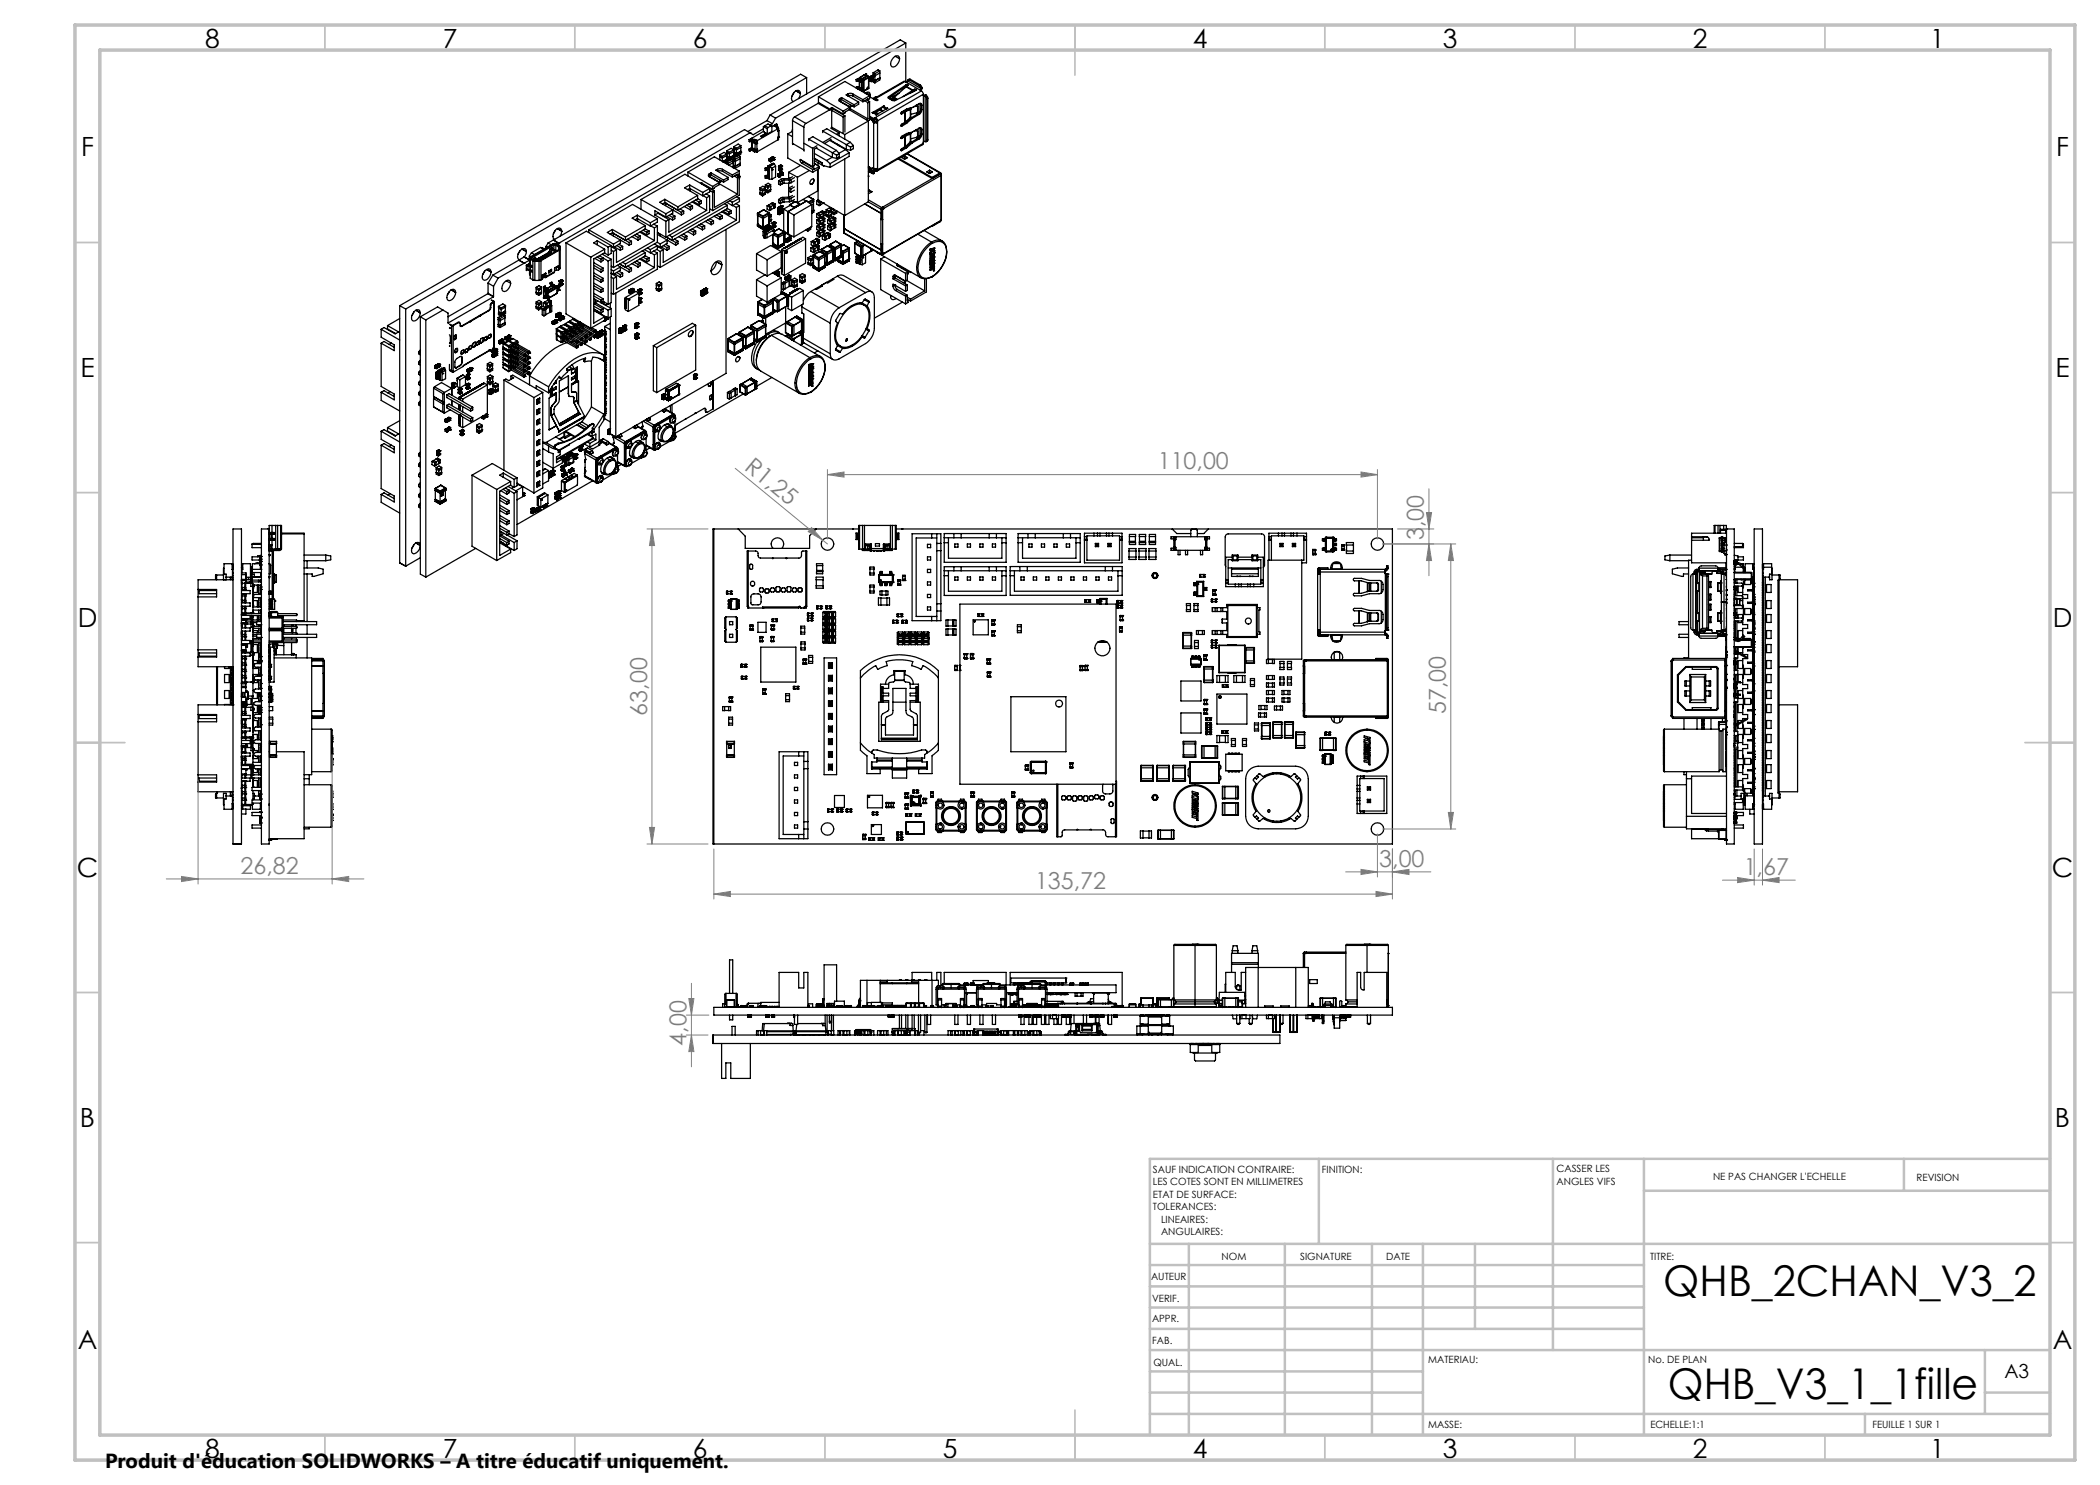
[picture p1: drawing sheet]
<svg xmlns="http://www.w3.org/2000/svg" width="420mm" height="297mm" viewBox="0 0 420 297" stroke-linecap="round" stroke-linejoin="round" font-family="sans-serif">
<defs><g id="words">
<g font-size="8.5">
<text x="332.7" y="259.3">QHB_2CHAN_V3_2</text>
<text x="333.6" y="279.7">QHB_V3_1_1fille</text>
</g>
<g font-size="5.3">
<text x="41" y="9.5">8</text>
<text x="88.5" y="9.5">7</text>
<text x="138.5" y="9.5">6</text>
<text x="188.5" y="9.5">5</text>
<text x="238.5" y="9.5">4</text>
<text x="288.5" y="9.5">3</text>
<text x="338.5" y="9.5">2</text>
<text x="386" y="9.5">1</text>
<text x="16.2" y="31.3">F</text>
<text x="411.2" y="31.3">F</text>
<text x="16.1" y="75.5">E</text>
<text x="411.1" y="75.5">E</text>
<text x="15.5" y="125.5">D</text>
<text x="410.5" y="125.5">D</text>
<text x="15.4" y="175.5">C</text>
<text x="410.4" y="175.5">C</text>
<text x="16" y="225.5">B</text>
<text x="411" y="225.5">B</text>
<text x="15.5" y="269.8">A</text>
<text x="410.5" y="269.8">A</text>
<text x="41" y="291.5">8</text>
<text x="88.5" y="291.5">7</text>
<text x="138.5" y="291.5">6</text>
<text x="188.5" y="291.5">5</text>
<text x="238.5" y="291.5">4</text>
<text x="288.5" y="291.5">3</text>
<text x="338.5" y="291.5">2</text>
<text x="386" y="291.5">1</text>
</g>
<g font-size="4.7" fill="#808080">
<text x="148.7" y="93.7" transform="rotate(39 148.7 93.7)">R1,25</text>
<text x="231.6" y="93.9">110,00</text>
<text x="284.8" y="108.1" transform="rotate(-90 284.8 108.1)">3,00</text>
<text x="129.4" y="143.1" transform="rotate(-90 129.4 143.1)">63,00</text>
<text x="289.2" y="142.8" transform="rotate(-90 289.2 142.8)">57,00</text>
<text x="275.9" y="173.4">3,00</text>
<text x="48.1" y="174.8">26,82</text>
<text x="207" y="177.8">135,72</text>
<text x="348.7" y="175">1,67</text>
<text x="137.3" y="209.1" transform="rotate(-90 137.3 209.1)">4,00</text>
</g>
<text font-size="4.1" x="21" y="293.7">Produit d'éducation SOLIDWORKS – A titre éducatif uniquement.</text>
<text font-size="3.9" x="400.9" y="275.5">A3</text>
<g font-size="2">
<text x="230.6" y="234.6">SAUF INDICATION CONTRAIRE:</text>
<text x="230.6" y="237.1">LES COTES SONT EN MILLIMETRES</text>
<text x="230.6" y="239.6">ETAT DE SURFACE:</text>
<text x="264.4" y="234.6">FINITION:</text>
<text x="311.3" y="234.5">CASSER LES</text>
<text x="311.3" y="237">ANGLES VIFS</text>
<text x="342.6" y="236">NE PAS CHANGER L'ECHELLE</text>
<text x="383.3" y="236.2">REVISION</text>
<text x="230.6" y="242.1">TOLERANCES:</text>
<text x="232.2" y="244.6">LINEAIRES:</text>
<text x="232.2" y="247.1">ANGULAIRES:</text>
<text x="244.3" y="252">NOM</text>
<text x="260" y="251.9">SIGNATURE</text>
<text x="277.2" y="251.9">DATE</text>
<text x="330" y="251.9">TITRE:</text>
<text x="230.2" y="256.1">AUTEUR</text>
<text x="230.4" y="260.3">VERIF.</text>
<text x="230.4" y="264.4">APPR.</text>
<text x="230.5" y="268.8">FAB.</text>
<text x="230.7" y="273.1">QUAL.</text>
<text x="285.7" y="272.5">MATERIAU:</text>
<text x="329.6" y="272.5">No. DE PLAN</text>
<text x="285.6" y="285.5">MASSE:</text>
<text x="330.1" y="285.6">ECHELLE:1:1</text>
<text x="374.5" y="285.6">FEUILLE 1 SUR 1</text>
</g>
</g></defs>
<g fill="none" stroke="#000" stroke-width=".25">
<path d="M158.8 18.5l-.4 .7M159.2 18.2l.9 .5M160.1 18.7l-.2-.5a1.24 1.24 0 0 0-1.5 1.1 .69 .69 0 0 0 .3 1M160.1 18.7l-.4 1M161.3 15.5v3.3M161.3 15.5l-80.2 46.3M161.3 15.5l-1.2-.7-80.2 46.3M163.7 19.4v1.2M163.7 19.4l4.9 2.8M168 19.7a.29 .29 0 0 0-.3 .3 .29 .29 0 0 0 .3 .3l2 1.1M168 19.7v.4M168.3 19.5l2.5 1.5"/>
<path d="M168.3 19.5l-.3 .2M168.3 19.5v.4M168.3 19.9l2.5 1.5M168.3 19.9l-.3 .2M169.6 18.8l.3-.1 .7 .1M169.6 18.8v.4l.3-.1 .7 .1M169.6 18.8l-.4 .2 2.5 1.4M170.6 18.8l2 1.1M170.6 18.8v.4M170.6 19.2l2 1.2M171.2 15.9l.5-.1 .6 .2M171.2 17.5l.5-.1 .6 .2"/>
<path d="M171.2 15.9l.1 .4M171.2 17.5v.1M171.2 15.9l.1 .1M171.2 17.5h.1M171.3 16v.3M171.3 17.5v.2M171.5 15.9h.1M171.5 16.2h.1M171.5 17.4h.1M171.5 17.8h.1M171.5 15.9l-.2 .1M171.5 15.9v.3"/>
<path d="M171.5 17.4v.4M171.5 16.2l-.2 .1M171.5 17.4l-.2 .1M171.6 17.4l.4 .2M171.6 15.9l.4 .2M171.6 15.9v.3M171.6 17.4v.4M171.6 16.2l.4 .2M171.6 17.8l.4 .2M171.9 15.6h.1M171.9 15.6v.3M171.9 16.3v1.2"/>
<path d="M171.9 15.6l.4 .2M171.9 15.5v.1M171.9 15.5h.1M172 15.5l-.1 .1M172 15.5l.4 .2M172 16.4h.4M172 18h.4M172 16.1v.3M172 17.6v.4M172.2 18l.1 .1M172.3 16l.1 .1h-.4M172.3 17.6h.1h-.4"/>
<path d="M172.3 15.8h.1M172.3 18.1h.1M172.3 18.1l.1 .1M172.3 15.8l.1 .1M172.3 15.8v.2M172.3 16.4v1.2M172.3 18v.1M172.4 15.7l-.1 .1M172.4 15.7h.1M172.4 15.7l.1 .1M172.4 18.1h.1M172.4 15.9h.1"/>
<path d="M172.4 18.1v.1M172.4 18.2h.3M172.4 15.9v2.2M172.4 15.9l.3 .2M172.4 18.1l.3 .1M172.5 15.8l-.1 .1M172.5 15.8h.1M172.5 15.8l.3 .1M172.6 19.9v.5M172.7 16.1h.1M172.7 18.2h.1M172.7 16.1v2.1"/>
<path d="M172.8 15h.1M172.8 15.9l-.1 .2M172.8 15.9v.2M172.8 15l-.9 .5M172.8 18.2h-.1M172.8 18.2h.1M172.8 16.1v2.1M172.8 15l-.8 .5M172.8 15l.6 .2M172.9 15l.5 .2M173 15v.1M173 18.7a.58 .58 0 0 1 1 0v.3"/>
<path d="M173.1 15.1h.1M173.1 18.6l.2 .2M173.2 15l.4 .3M173.2 14.9v.1M173.2 18.5l.8 .5M173.3 19.9l.6 .4M173.3 14.8h-.2v.3M173.3 14.8l-.1 .1M173.3 14.8v.3M173.4 15.2h.1M173.4 15.2l-1 .5M173.4 19.9h.2"/>
<path d="M173.5 15.2h.1M173.5 15.2l.2 .2M173.5 15.2l.1 .2M173.5 15.2l-1 .6M173.6 19.9v-.1l-1 .6M173.6 15.4l.1 .2M173.6 15.4h.1M173.6 15.4l-.8 .5M173.7 17.7l-.9 .5M173.7 15.4v.1M173.7 17.7h.1M173.7 15.6l-.9 .5"/>
<path d="M173.7 15.6v2.1M173.7 17.6v.1M173.7 15.5v.1M173.7 15.5v2.1M173.9 19.3l1.3 .8h.3v-.2M173.9 19.2v.6l-.3 .1M173.9 19.2l-1.3 .7M173.9 19.2l-4.9-2.9-5.3 3.1M174 16.2h.1M174 15.3h.1M174 16h.1M174 15.6h.1"/>
<path d="M174 15.3v.1M174 16.2l.2 .1M174 15.3v.3M174 16v.2M174 15.4l.2 .1M174 15.9v.1M174 15.3l.2 .2M174 19v.4M174.2 16.3h.1M174.2 15.7h.1M174.2 16.2h.1M174.2 15.5h.1"/>
<path d="M174.2 15.5v.8M174.2 15.5l-.2-.1v.8l.2 .1M174.3 15.2h.1M174.3 15.2l-.3 .1M174.3 15.2l.3 .1M174.6 16.1h.1M174.6 15.3h.1M174.6 15.9h.1M174.6 15.4h.1M174.6 16.1l-.4 .2M174.6 15.3v.8M174.6 15.4l-.4 .3"/>
<path d="M174.6 15.9l-.4 .3M174.6 15.3l-.4 .2M174.6 15.9l.4 .2 1-.5-1 .6zM174.6 14.6v1.8l.4 .2M174.6 14.6l.4 .1M175 19.9h.1M175 14.7v1.9M175.1 19.7l-.2-.1-.1 .2M175.1 19.7v.2M175.1 19.7l.4 .2M175.1 19.9l.3 .2M175.1 19.9l-.1 .1"/>
<path d="M175.3 19.4h-.2l-.5 .3M175.5 19.9v.2M176 14.2v1.8l-1 .6M176 14.6l-1 .6-.4-.2M176 14.2l-1 .5M176 14.2l-.4-.2-1 .6M177.7 19.4v.2l.8 .5M177.7 19.6h.1M177.7 19.4v.2M178.4 19.7h.1M178.4 19.9h.1M178.4 19.9v.1"/>
<path d="M178.4 19.7l.1 .1M178.4 19.9h-.2M178.5 19.8h.1M178.5 19.8h-.5M178.5 19.8l.5 .3M178.5 19.9v.2M178.5 19.9h.2M178.5 19.7l.4 .2M178.7 11.5l.3-.2 .6-.1a1.46 1.46 0 0 1-.9 2.2h-.3a1.22 1.22 0 0 1 .3-1.9zM178.7 19.5l-.3 .2M178.7 19.5l-.2 .2M178.7 19.5l.4 .2"/>
<path d="M178.9 19.9l.2 .2M179 11.3l.9 .4M179.1 19.7l.3 .2M179.1 19.7l-.2 .2M179.8 18.6l-1.2 .7-.8 .2M180.9 17.4v.3M181 16.3h-.3l-5.8 3.4M181 17.3v.2M181 16.3l-5.9 3.4M181 16.3l.2 .1M181.2 16.4h.1M181.2 8.6v7.8"/>
<path d="M181.2 17.2v.2M181.2 8.6l-26.1 15M181.2 8.6l-1.1-.6-26.1 15M181.2 17.4l-2.4 2.1 .7 .4M181.2 17.4l1.3 .7M181.3 16.9l.3 .1-.3 .3M181.3 16.9v.3M181.3 16.4l2.8 1.7M181.3 16.9l-3.6 2.5M181.3 17.2l-3.6 2.4M181.3 17.3l-.1 .1M181.3 17.3l1.3 .7"/>
<path d="M181.5 16.2l-.2 .2M181.5 16.2l2.7 1.5M181.5 17.1l-.2 .1M181.9 16l-.3-.1-.1 .3M181.9 16l1.9 1.1M182.1 15.9l-.2-.1-.3 .2M182.1 15.9l-.2 .1M182.1 15.9l1.9 1.1M182.3 18.5h.1M182.5 18.1l-1.9 1.2M182.6 18l-.1 .1M182.7 18.3h-.2"/>
<path d="M182.9 17.8l.4 .2-4.3 2.1M182.9 18.1l-.9 .6M182.9 18.1h.3M182.9 17.8v.3M182.9 17.8l-.3 .2M183.8 17.1l.4 .6M184 17l.4 .6M184 17l-.2 .1M184.1 18.1h.1M184.1 17.9v.2M184.1 18.1l.2 .1M184.2 17.7h.1"/>
<path d="M184.2 17.7l-.1 .2M184.3 18.2l.3 .4v.3M184.3 18.2l-9.3 5.4M184.4 17.6l-.2 .5M184.4 17.6l-.2 .1M184.6 19l.1 .1M184.6 19h.6M184.6 18.9v.1M184.6 18.9l-9.1 5.3M184.6 19l.2 .2M184.7 19.1l.1 .1M184.7 19.1v9.3"/>
<path d="M184.8 19.2h.2M185 19.2h.1M185 19.2l.2 .2 .1 .4M185 19.2v9.1M185.2 19l.3 .3 .1 .3M185.2 19l-.2 .2M185.3 19.8v8.3M185.6 19.6l-.3 .2M185.6 19.6v8.4M128.2 39.9v2M128.2 39.9l5 2.9M133 39.9l2.6 1.5"/>
<path d="M133 39.9l-1.1 .6 2.6 1.5M133 39.9v.6M137.6 34.4l4.9 2.9M137.6 34.4v.8M137.9 37l2.6 1.5M137.9 37l-1 .6 2.6 1.5M137.9 37v.7M137.9 37.7l2.6 1.5M137.9 37.7l-.4 .2M138 37.7v.5M139.5 39.1l-3.9 2.3M139.5 39.1v.7l-3.9 2.2"/>
<path d="M139.5 39.7l.8 .5M140.1 36.7h.3M140.4 36.7l2.1 1.1M140.4 36.7v.1M140.4 36.8l2.5 1.4M140.4 36.7h-.1M140.5 38.5v.7M140.6 39.1l.7 .4M141.2 38.8l.7 .4M141.3 37.1l-.2 .1M141.3 39.5v2.6M141.8 35.2l2.1 1.3"/>
<path d="M141.9 34.8a.31 .31 0 0 0-.2 .3 .31 .31 0 0 0 .2 .2l2 1.2M141.9 35.2l-.2 .1M141.9 34.8v.4M141.9 39.2v3.2l-8.7 5M141.9 37.7v.7l-1.4 .8M141.9 37.7l-4.9-2.8-8.8 5M141.9 37.7l-1.4 .8M141.9 39.2l-.6 .3M141.9 38.1l.6 .3M142.2 34.6l-.3 .2M142.2 34.6v.4M142.2 34.6l2.5 1.4"/>
<path d="M142.2 35l2.5 1.4M142.2 35l-.3 .2M142.5 37.3v.5M142.5 38.4v3.7M142.9 35.8v.1M142.9 38.2v3.3l4.6-2.7M142.9 38.2l-.4 .2M143.5 33.9l.4-.2 .6 .2M143.5 33.9v.4l.4-.2 .6 .2M143.5 33.9l-.3 .1 2.4 1.5M143.9 36.5l-1.4 .8M143.9 36.5v.4l-1.4 .9"/>
<path d="M143.9 36.8l3.6 2M143.9 31l.6 .3M143.9 31l.1 1M143.9 36v.5M144.2 36.2v.1M144.2 36.3l-.3 .2M144.2 36.3l.2-.1-.5 .3M144.5 31.3v1M144.5 33.9l2 1.1M144.5 33.9v.4M144.5 34.3l2 1.1M144.7 36v.4"/>
<path d="M145.3 32.5l.4 .2M145.3 32.5v.3M145.3 31.1v1M145.3 31.9l-.8 .4M145.3 32l-.7 .4M145.3 32.1h.1M145.3 32.1l-.6 .3M145.3 30.8v.3l-.8 .5-.6-.3M145.3 31.5v.3l.6 .3M145.3 32.1v.3l-.3 .2M145.3 30.8l-.8 .5M145.3 32.1l-.6 .4"/>
<path d="M145.3 30.8l-.5-.3-.9 .5M145.3 31.5l.6 .3M145.3 31.5h.1M145.3 30.2l.6 .3M145.4 31.3l.5 .3M145.4 31.4l.5 .3M145.4 30.5v1M145.6 35.5v.4l-.9 .5M145.6 35.5l-.9 .5M145.7 32.7v.3M145.9 30.5v1.2M145.9 31.8v.3"/>
<path d="M145.9 31.6l.9-.5-.9 .6M146.5 35v.4M146.6 32.5v1M146.6 32.1l-.9 .6M146.6 32.1v.4l-.8 .5M146.6 32.1l-.3-.2-1 .6M146.7 30.3v.8l-.8 .5M146.7 31.3h.1M146.7 31.3l-.8 .4-.5-.2M146.7 31.2v.1M146.7 31.6v1.9l.4 .2M146.7 31.6l.4 .3"/>
<path d="M146.8 29.9v.4l-.9 .5-.6-.3v-.3M146.8 29.9l-.9 .6M146.8 29.9l-.6-.2-.9 .5M146.8 29.3v.4l.5 .3 .9-.5M146.8 30.7v.3l.5 .3M146.8 31.3v.3l-.9 .5M146.8 31.3l-.9 .5M146.8 30.7l.5 .3M146.8 29.3l.5 .4M146.8 30.5l.5 .3M146.8 29.7v1l.5 .2M146.8 30.6v.1"/>
<path d="M146.9 35.2l.6 .4M147.1 31.9v1.8M147.2 35l.6 .4M147.3 29.7v1.2M147.3 31v.3M147.3 39.3l.6 .3M147.4 34.9l.1 .1M147.5 35.2l.3-.1 .2 .2M147.5 35v-.1l-1 .5M147.5 35.6v3.2M147.6 35.1l.4 .2M147.8 34.2v.6l-.3 .2"/>
<path d="M147.8 35.4v3.6l-5.3 3.1M147.8 34.2l-4.9-2.8-5.3 3M147.8 34.2l-1.3 .8M147.8 35.4l-.3 .2M147.9 39.6l-1.4 .9M147.9 39.6v.7l-1.4 .8M148 35.3l-.2 .5M148 32.7l-.9 .6-.4-.2M148.1 31.3v1.8l-1 .6M148.1 31.3l-1 .6M148.1 31.7l-1 .6-.4-.2M148.1 31.3l-.4-.2-1 .5"/>
<path d="M148.2 30.4h.1M148.2 29.1l-.9 .6M148.2 30.3l-.9 .5-.5-.4M148.2 30.4l-.9 .6M148.2 30.3l-.9 .5M148.2 29.1v1.7l-.9 .5M148.2 29.1l-.6-.3-.8 .5M149.8 27.9l.2 .1M149.8 27.9v.4l.2 .1M149.8 29.8v.4h.2M149.8 29.8l.2 .1M150 28v.4"/>
<path d="M150 29.9v.3M150 26.6h.1M150 26.6l-38.2 22M150 26.6l-1.1-.7-38.2 22.1M150.3 27.8h.1M150.3 28.1h.1M150.3 29.7h.1M150.3 30h.1M150.3 30l-.3 .2M150.3 27.8l-.3 .2M150.3 27.8v.3M150.3 29.7v.3"/>
<path d="M150.3 28.1l-.3 .3M150.3 29.7l-.3 .2M150.4 27.7h.1h-.3l-.4 .2M150.4 27.7h.1M150.4 28.1v1.5M150.4 29.6l-.6 .2M150.4 27.8l.3 .2M150.4 27.8v2.2M150.4 30l.2 .2M150.6 29.7v.5l.2 .1M150.6 29.7l.2 .1M150.7 29.7h.1"/>
<path d="M150.7 28l-.1 .5 .2 .1M150.7 29.7l.2 .1M150.7 29.7h-.1M150.8 27.9h.1M150.8 27.9l-.2 .1 .2 .1M150.8 27.9l-.1 .1M150.8 28.1v.5M150.8 29.8v.5M150.8 28.1h.4M150.8 28.6h.4M150.8 29.8h.1M150.8 30.3h.4"/>
<path d="M150.9 30.3v.1M150.9 28.6l.1 .1M150.9 29.8l.1 .1M151 30.3l-.1 .1M151 29.9h.3M151 28.7h.3M151 28.7v1.2M151.2 28.1l.1 .1M151.2 28.1v.5M151.2 29.9v.4M151.2 28.6l.1 .1M151.2 30.3l.1 .1"/>
<path d="M151.3 28.7h.1M151.3 29.9h.1M151.3 28v.1M151.3 28.2v.5M151.3 29.9v.5M151.3 28l.2 .1M151.3 28l.1 .1M151.3 28.7l.1 1.2M151.4 30.3h.1M151.4 28.1l-.1 .1M151.4 28.6h.1M151.4 28.1l.1 .5"/>
<path d="M151.5 28.1v.5M151.5 30.3v-.5l-.2 .6M152 38.6h.1M152 37.6v1.3l.5 .3M152 37.6l.5 .3M152 37.6l.6-.4 .5 .3-.6 .4M152.5 37.9v1.3M152.7 25.3v.9l.5 .4M152.7 25.3l.8 .4M152.7 25.7l-2.1 1.2-.6-.3M152.8 26.2l-2.4 1.5M153 25.1l-.3 .2"/>
<path d="M153 25.1l.6 .4M153 25.1l.6-.3 .6 .3M153 33.6l.1 .5M153 35.2l.1 .5M153 33.6l.1 .1M153 35.2h.1M153.1 38.5h.1M153.1 38h.1M153.1 37v1.8l-.6 .4M153.1 37l.5 .2M153.1 37.9l-.6 .3-.5-.3M153.1 38.5l-.6 .3-.5-.2"/>
<path d="M153.1 38.3l.5 .3M153.1 33.7v.4M153.1 35.2v.5M153.2 33.6h.2M153.2 34.1h.2M153.2 35.2h.2M153.2 35.6h.2M153.2 26.6v.1M153.2 33.6v.5M153.2 35.2v.4M153.2 26.7l-1.1 .6 .3 .1 1.1-.6M153.2 26.7l.3 .1"/>
<path d="M153.2 26.7l-1 .6M153.2 33.6l-.1 .1M153.2 34.1h-.1M153.2 35.2h-.1M153.2 35.6l-.1 .1M153.4 33.6v.5M153.4 35.2v.4M153.4 33.6l.1 .1M153.4 34.1h.1M153.4 35.2h.1M153.4 35.6l.1 .1M153.4 24.1l1.1 .6"/>
<path d="M153.4 24.1l-3.9 2.2M153.5 25.7v1.1M153.5 33.7v.4M153.5 35.2v.5M153.6 37.2v1.4M153.6 25.5l-.1 .2M153.6 33.2h.1M153.6 33.2v.4M153.6 34.1v1M153.7 33.2l.2 .2M153.7 35.7l.2 .1M153.7 33.2v.3"/>
<path d="M153.7 34.1v1M153.8 33.6l-.3 .1M153.8 34.1h-.3M153.8 35.2h-.3M153.8 35.6l-.3 .1M153.8 33.6v.5M153.8 35.2v.4M153.8 31.8h.1M153.8 32.2h.1M153.8 33.6h-.8M153.8 35.1l-.8 .1M153.8 31.8v.4"/>
<path d="M153.8 35.1v.5M153.8 33.6h.1M153.8 35.1v.1M153.9 31.8h.1M153.9 32.2h.1M153.9 32.2l.2 .1M153.9 31.8l.2 .1M153.9 31.8v.4M153.9 33.4v2.4M153.9 33.4l.5 .3M153.9 35.8h.5M154 23l1.1 .6"/>
<path d="M154 23l-.6 1.1M154.1 31.7h.1M154.1 31.7l-.2 .1M154.1 32.3h.1M154.1 31.9h.1M154.1 31.9v.4M154.1 31.9l.1-.1v.4M154.1 36.9v1.3l-.5 .4M154.1 36.9l-.5-.2-.5 .3M154.1 37.9l-.5 .3-.5-.2M154.1 36.9l-.5 .3M154.1 37.2l-.5 .4-.5-.3"/>
<path d="M154.2 31.9h.1M154.2 32.2h.1M154.2 25.1l.2 .1v1.1l-.9 .5M154.2 32.2l-.1 .1M154.2 25.1l-.6 .4M154.2 31.9h-.1M154.4 31.5h.1M154.4 33.7v2.1M154.4 34h.1M154.4 33.9l.1 .1zM154.5 33.9h.1M154.5 33.9l-.1 .1"/>
<path d="M154.5 24.7l-.5 .3M154.6 31.4h.1M154.6 31.4l-.2 .1M154.6 31.4l-.7 .4M154.6 31.4l.2 .1M154.7 32h.1M154.7 31.6v.4M154.7 32.7l.2 .1M154.7 32.7l-1 .5M154.7 32.7l-1.1 .5M154.7 31.6l-.5 .3M154.7 32l-.5 .2"/>
<path d="M154.8 31.5l-.7 .4M154.8 31.5l-.1 .1M154.8 31.5h.1M154.8 31.9h.1M154.8 31.5v.4M154.8 31.9l-.1 .1M154.8 25.1v.1M154.9 32.8l.2 .4M154.9 32.8l-1 .6M155 25.1h.1M155 25.1l.3 .2M155.1 33.2v2.2l-.7 .4"/>
<path d="M155.1 33.2l-.7 .5M155.1 23.6l-.6 1.1M155.2 25.4h.1M155.2 25.4l.2-.1 .3 .4M155.3 25.3h.1M155.3 25.3l-.1 .1M155.4 24.9l-.1-.1-.5 .3 .1 .1-.2-.1-.3 .2M155.4 24.9l-.4 .2M155.4 24.9l-.1 .4M155.5 25.6l.1 .1zM155.5 34.9h.1M155.5 35.2h.1"/>
<path d="M155.5 34.9v.3M155.5 35.2l.3 .2M155.5 34.9l.3 .1M155.6 25.7v.5M155.6 27.5v.5M155.6 25.7l-4.1 2.4M155.6 28l-4.1 2.3M155.6 26.2h.1M155.6 27.9h.1M155.7 26.2h.1M155.7 33.2h.1M155.7 34h.1"/>
<path d="M155.7 26v.2M155.7 27.4h.1M155.7 34.7h.1M155.7 33.4h.1M155.7 33.9h.1M155.7 34.7l-.2 .2M155.7 25.7v2.2h-.1M155.7 33.2v.2M155.7 33.9v.1M155.7 36.2v.6l.4 .2M155.7 39.9v.6l.4 .2M155.7 34l.3 .2"/>
<path d="M155.7 25.7h-.1M155.7 39.9l.4 .2M155.7 36.2l.4 .2M155.7 33.2l.3 .2M155.8 33.8l-.1 .1M155.8 35.4h.1M155.8 26.1l-.1 1.3M155.8 35h.1M155.8 35v.4M155.9 34.9h.1M155.9 34.9l-.1 .1M155.9 35.3h.1"/>
<path d="M155.9 34.9v.4M155.9 35.3l-.1 .1M155.9 33.5h.1M155.9 34h.1M155.9 33.4l-.1-.1v.7l.1 .1M156 34.2h.1M156 33.4h.1M156 33.5h.1M156 34h.1M156 33.4v.8M156.1 33.1h.1M156.1 34.5h.1"/>
<path d="M156.1 36.4v.6M156.1 33.1l-.4 .1M156.1 33.1l.2 .1M156.2 34.4h.1M156.2 34.4l.3 .2M156.2 34.4l-.1 .1M156.2 34.5l-.6 .4 .2 .1M156.2 34.5h-.1M156.2 34.5l.3 .1M156.3 33.2h.1M156.3 34h.1M156.3 33.3h.1"/>
<path d="M156.3 33.8h.1M156.3 33.2v.8M156.3 33.3l-.3 .2M156.3 34l-.3 .2M156.3 33.8l-.3 .2M156.3 34.6l-.4 .3M156.3 34.6h.1M156.3 33.2l-.3 .2M156.4 34.7h.1M156.4 35.1h.1M156.4 34.6v.5M156.4 34.6l-.5 .3"/>
<path d="M156.4 35.1l-.5 .2M156.5 36.1v.7M156.5 39.9v.6M156.5 39.9l-.4 .2M156.5 36.1l-.4 .3M156.5 36.8l-.4 .2M156.5 34.6l-.7 .4M156.5 34.6h-.2M156.5 34.6h.1M156.5 35h.1M156.5 34.6v.4M156.5 35l-.1 .1"/>
<path d="M156.5 34.6l-.1 .1M156.8 39.8l-.3 .1M156.8 36l-.3 .1M156.8 36.7l-.3 .1M156.8 39.8h1.1M156.8 36v.7M156.8 39.8v.6M156.8 36h1.1M156.8 36.7h1.1M157.6 26.8v4.8l4.9 2.9M157.6 26.8l.9 .5M157.7 34.5v1.2"/>
<path d="M157.7 36.7v2.7M157.7 34.5l1.8 1M157.8 38.2l.4 .2M157.9 36v.7M157.9 39.8v.6M158.2 37.8v.6M158.2 39.6l-.3 .2M158.2 35.9l-.3 .1M158.2 36.5l-.3 .2M158.2 35.9v.6M158.2 39.6v.7M158.5 25.9l-.1 .4"/>
<path d="M158.5 26.3l-.9 .5M158.5 39.1l-.7 .3-1.5 .1-.6 .4M158.5 35.3l-.8 .4-1.4 .1-.6 .4M158.5 28.7l.1 .2M158.5 24.1v4.6M158.5 37.2l-.7 .4 .4 .2M158.5 24.1l2.3 1.3M158.5 28.7l2.3 1.3M158.9 37.4l-.7 .4M158.9 38l-.7 .4M158.9 39.3l-.7 .3M158.9 39.9l-.7 .4"/>
<path d="M158.9 35.5l-.7 .4M158.9 36.2l-.7 .3M158.9 23.4l-.3 .3-.1 .4M158.9 23.4l2.3 1.3M159.5 35.5v5M160.1 32.1v.3l.3 .3M160.1 32.1v-.2l2.4 1.4M160.1 33.1l-2.4 1.4M160.2 32l-.1 .1M160.4 32.7l2.1 1.2M160.5 32.1l.3 .4M160.6 39.9l.7 .3"/>
<path d="M160.8 30v.2M160.8 25.4v4.6M160.8 32.5l-.4 .2M160.8 32.5l2.1 1.2M160.8 28.7l1.7 1M161.2 24.7l-.3 .2-.1 .5M161.6 39.3l1 .6M161.7 39.3l1 .6M161.7 27.8v.3M161.7 27.8l4.8 2.7M161.7 27.8l.9-.5 4.7 2.8M161.9 34.1l-2.4 1.4"/>
<path d="M162.2 36l.4-.2a.56 .56 0 0 1 .1 .7 .56 .56 0 0 1-.7 .2zM162.3 36.8h-.2M162.3 36.8h.1M162.5 29.7v3.6M162.5 33.9v.6M162.6 39.9l.1 .1M162.6 39.9l-1 .5M162.6 39.9h.1M162.7 39.9h.1M162.7 35.8v.5l-.4 .5M162.7 40v2.4M162.7 40l-1 .5"/>
<path d="M162.7 39.9v.4l-.7 .4M162.7 39.9v.1M162.9 32.6l.4 .3M162.9 33.7l-.4 .2M162.9 31.6l1.6 1v.4l.2 .1M162.9 30.7l2.4 1.4M162.9 31.7l1.6 1M162.9 32.7l1 .6M162.9 32.1l1.8 1.1M163.3 29.6l3.2 1.9M163.4 29.5l-.5 .3v3.3l-.4 .2M163.4 29.1l-.9 .6"/>
<path d="M163.5 33.9v4.3l-4 2.3M163.6 20.7l.3-.1 2.3 1.3 .3-.2M163.6 32.6v.6M163.6 33.8v6.2M163.6 20.7l-4.7 2.7M163.6 20.7l2.3 1.3M163.9 33.3l-1 .6v-.2M163.9 33.3v.4l-1.4 .8M164.5 26.2v.3M164.5 26.2l.8-.5 4.8 2.8M164.5 26.2l4.8 2.7M164.7 33.1l1.3 .4"/>
<path d="M164.7 33.1v.1M164.8 33.2h-.1M165.3 32.1l.7 .6M165.9 22a.26 .26 0 0 1 .3-.1 .26 .26 0 0 1 .1 .3v3.5M165.9 22l-4.7 2.7M165.9 28.1l3.2 1.8M166 32.7v.8M166.1 28l3.2 1.9M166.1 25.6l1.7 1M166.2 21.8v.1M166.2 27.9l-1.3 .8M166.2 27.5l-1.7 1"/>
<path d="M166.3 22l2.3 1.4M166.3 25.4l2.6 1.5M166.4 31.5l-1.1 .6M166.5 30.5v1M166.5 30.5l.8 .5M166.5 31.5l.8 .2M166.5 21.6a.21 .21 0 0 0-.2 0 .21 .21 0 0 0-.1 .2M166.5 21.6v.1M166.5 21.6l2.1 1.2M166.5 21.7l2.5 1.5M166.5 21.6l-.3 .2M167.3 30.1l-.8 .4"/>
<path d="M167.3 30.1l.6 .6M167.3 31v.7M167.5 28.8v.2M167.8 26.6l-.5 .3M167.8 26.6v.6M167.8 29v.2M167.9 30.7l-.6 .3M167.9 30.7v.7l-.6 .3M167.9 20.2l2.1 1.2M168 20.1l-.1 .1M168.6 22.2v.6M168.6 23.4v3.2"/>
<path d="M168.9 26.9v.9M168.9 29.7v.1M168.9 31.8v11.3M169 20.8v.1M169 23.2v3.2M169 23.2l-.4 .2M169.1 29.9l-1.3 .8M169.1 29.9l.7 .6M169.3 28.9v1M169.3 28.9l.8 .5M169.3 29.9l.8 .2M169.8 30.5v.8l-3.8 2.2"/>
<path d="M169.8 21.9l3.9 2.3M169.8 30.5l-3.8 2.2M170 21.4v.5l-1.4 .9M170 21.4l-1.4 .8M170 21.7l3.6 2.1M170 20.9v.5M170.1 28.5l-.8 .4M170.1 28.5l.6 .6M170.1 29.4v.7M170.3 21.1v.1M170.3 21.2l-.3 .2M170.3 21.2h.1l-.4 .2"/>
<path d="M170.7 29.1l-.6 .3M170.7 29.1v.6l-.6 .4M170.8 21v.4M171.7 20.4v.4l-.9 .6M171.7 20.4l-.9 .6M172.9 20.1l.7 .4M173.6 20.5v3.3M173.6 23.8l-.3 .2M173.7 34.3l.9 .4h.2v-.1M173.7 33.3l.7 .4h.3M173.7 33.5l1 .6M173.7 33.8l1 .6"/>
<path d="M173.7 35.1v.1M173.7 24.2v16.2l-4.8 2.7M173.7 24.2l-4.8 2.7M173.7 40l2.7 1.5M173.7 35.2v.1M173.8 38v.2M173.8 38.2l-.1 .1M173.8 33.4l-.1 .1M173.8 38l.6 .3-.7 .5M173.8 38l-.1 .1M173.8 38.2l.4 .2M173.9 20.3v3.7l-.3 .2"/>
<path d="M173.9 23.2l.8 .5M173.9 23.5l.8 .5M173.9 23.8l.5 .2M173.9 23.5l.7 .4M173.9 20.3l-.3 .2M174 34l-.1 .3M174.2 34.2v.2M174.2 34.4l-.1 .1M174.2 34.2l.6 .4M174.2 34.4l.5 .3M174.2 34.1l-.4 .3M174.3 34.2h-.1"/>
<path d="M174.4 24l.2 .4M174.4 22.5h.1M174.5 22.5h-.1M174.5 22.5l.8 .4M174.6 23.9h.1M174.6 24.4h.1M174.6 23.9l-.2 .1M174.6 23.9l.2 .3M174.7 22.5h-.2M174.7 33.7l.2 .2M174.7 22.5h.4M174.7 22.5l.7 .4"/>
<path d="M174.7 24.4l.2 .1M174.7 33.7h.2M174.7 23.7v.3M174.7 24.4v9.3M174.7 34.1v.3M174.8 34.6v.1M174.8 24.2l-.2 .2M174.8 24.2l.1 .1M174.9 24.5h.4M174.9 33.7h.4M174.9 24.3l.1 .1M174.9 23.8v.5"/>
<path d="M174.9 33.7v.2M174.9 33.9h.3M174.9 24.3l-.2 .1M175 23.6h.3M175 23.8l.3 .1M175 23.6l-.3 .1M175 23.6v.2M175 34v.3M175 23.8l-.3 .2M175 34l-.3 .1M175 34.3l-.3 .1M175 24.4h.1"/>
<path d="M175 24.4l-.1 .1M175.1 22.5h.1M175.1 24.4l.2 .1M175.1 22.5l.5 .3M175.1 33.9l-.1 .1M175.2 22.5l.4 .3M175.2 23h.1M175.3 23.6l.2 .6M175.3 23.9v.1M175.3 34.2l-.3 .1M175.3 33.9l-.3 .1M175.3 22.9l-.1 .1"/>
<path d="M175.3 22.9v.1M175.3 23.6v.3M175.3 33.9v.3M175.3 24.2l.2 .1-.2 .2M175.3 24.2l-.2 .2M175.3 33.8v.1M175.3 24v.2M175.3 33.7v.1M175.3 24l.2 .2M175.3 33.8l.2 .2M175.3 33.7l.2 .1zM175.4 22.9h-.1"/>
<path d="M175.5 34l-.2 .2M175.5 24.2v9.8M176 22l-.8 .5M176 22l.5 .2M176.1 21.9l-.1 .1M176.1 21.9l.5 .3M176.2 21.7l-1.3 .8M176.5 21.4l-.4 .5M176.5 21.4l.7 .4M176.7 21.3l-.2 .1M176.7 21.3l.7 .4M176.7 21.2h.1"/>
<path d="M176.7 21.2v.1M176.7 21.2l-2.3 1.3M177.4 21.7l-.1 .1M177.4 21.7h.1M177.4 21.7l-2.2 1.3M178.5 20.1h.5M178.9 20.1h.1M179.6 31.8l6.8 3.9M179.8 31.7l6.6 3.8M180.2 22.7l.1 .1M180.2 25.1l.1 .2M180.2 27.6l.1 .1"/>
<path d="M180.2 30.1h.1M180.4 31.5l.5-.3 .6 .3-.6 .4zM180.8 22.3h.1M180.8 27.2h.1M180.8 22.3l.2 .1M180.8 22.3l-.6 .3M180.8 27.2l.2 .1M180.8 27.2l-.6 .3M180.9 31.2v.4M180.9 31.6l-.2 .1M180.9 31.6l.3 .1M181 24.5l-.7 .3a.21 .21 0 0 0-.2 .2 .21 .21 0 0 0 .2 .3"/>
<path d="M181 29.3l-.7 .5-.1 .3h.1M181 29.3h.1M181 22.4l-.7 .4M181 27.3l-.7 .4M181 22.4h.1M181 27.3h.1M181 22.4v2.1M181 27.3v2M181 22.1l-.2 .2M181 22.1l.3 .1M181 27l-.2 .2M181 27l.3 .1"/>
<path d="M181.1 29.5l-.9 .5M181.1 24.5l.2 .2M181.1 24.5l-.9 .6M181.1 29.5l.2 .1M181.3 22.2l-.3 .2M181.3 27.1l-.3 .2M181.3 24.7l-1 .6M181.3 29.6l-1 .5M181.4 30.8l6.6 3.8M181.4 30.7l6.7 3.9M181.8 21.7v.2M181.8 26.6v.2"/>
<path d="M181.8 21.8l-.8 .3M181.8 26.7l-.8 .3M181.9 21.8h-.1M181.9 26.7h-.1M181.9 21.8h.1M181.9 26.7h.1M181.9 21.8l-.1-.1v.2M181.9 26.7l-.1-.1v.1M182.1 23.5l-1.1 1M182.1 21.9v1.6M182.1 26.8v1.6M182.1 21.9l-.8 .3"/>
<path d="M182.1 21.6v.2l-.2-.1M182.1 26.8l-.8 .3M182.1 28.4l-1.1 .9M182.1 26.5v.2l-.2-.1M182.1 21.8v.1M182.1 21.6v1.9M182.1 26.7v.1M182.1 26.5v1.9M182.2 23.6l.3 .1M182.2 23.6l-1.1 .9M182.2 28.5l.3 .1M182.2 28.5l-1.1 1"/>
<path d="M182.5 23.7l-1.2 1M182.5 28.6l-1.2 1M183.2 21.1l.1 .1M183.2 26l.1 .1M183.2 21.1h.2M183.2 26h.2M183.3 21.2l.2 .1v1.2l-1.4 .4M183.3 26.1l.2 .1v1.2l-1.4 .4M183.3 21.2l-.6 .2M183.3 26.1l-.6 .2M183.4 21v.1M183.4 22.5v.4"/>
<path d="M183.4 25.9v.1M183.4 27.4v.4M183.4 21.1l.1 .2M183.4 26l.1 .2M183.6 22.8l.2 .1M183.6 22.8l-1.4 .8M183.6 27.7l.2 .1M183.6 27.7l-1.4 .8M183.8 20.7a.34 .34 0 0 1 .4 0 .34 .34 0 0 1 .2 .4M183.8 20.7l-1.3 .8a3.2 3.2 0 0 0-2.3 1v.2l.1 .1M183.8 25.6a.33 .33 0 0 1 .4 0 .33 .33 0 0 1 .2 .4M183.8 25.6l-1.3 .8-1.2 .3-1 .6-.1 .3 .1 .1"/>
<path d="M183.8 20.7v1.9M183.8 25.6v1.6l-.2 .5M183.8 22.9l-1.3 .8M183.8 27.8l-1.3 .8M184.1 20.7v.2M184.1 25.5v.3M184.1 21.8a1.11 1.11 0 0 1-.5 1M184.1 26.7v.4l-.5 .6M184.1 20.9l.3 .2M184.1 21.8l.3 .1M184.1 20.9v.9M184.1 25.8v.9"/>
<path d="M184.1 25.8l.3 .2M184.1 26.7l.3 .1M184.4 21.9a1.11 1.11 0 0 1-.6 1M184.4 26.8a1.11 1.11 0 0 1-.6 1M184.4 21.1v.8M184.4 26v.8M184.6 28.7v.2l-9.2 5.3M184.6 28.7l-9.1 5.3M184.7 28.4l-.1 .3M185 28.3l-.3 .1M185.3 28.1l-.1 .3-.2-.1M185.3 34.4l.6-.4 .6 .4-.6 .3z"/>
<path d="M185.6 28l-.3 .3M185.6 28l-.3 .1M185.9 34.5l-.2 .1M185.9 34.5l.2 .1M185.9 34v.5M186.4 35.5v.2M188 34.6h.1l.1 .3M188 34.8h.1M188 34.8l-1.6 .9M188 34.6l-1.6 .9M188 34.8l.2 .3M188 34.8l-11.4 6.6"/>
<path d="M188.2 34.9v.2M188.2 35.1h.1M188.2 35.1l-11.5 6.6M188.2 34.9l-.1 .1M188.2 35.1v8.9M188.3 35l-.1 9M89.9 58.3l-.4 .7M90.1 58.1l.6-.2a1.09 1.09 0 0 1 0 1.7 .76 .76 0 0 1-1.3 .2 1.76 1.76 0 0 1 .7-1.7zM90.2 58l.9 .5M96.9 54.3a.76 .76 0 0 1 1.2-.2 1.67 1.67 0 0 1-1.2 2 1.09 1.09 0 0 1 0-1.8zM96.9 54.2l-.4 .7M97.3 53.9l.9 .5"/>
<path d="M97.6 58.7l1.1 .7M97.6 58.7l-8 4.7M97.6 56.6l1.1 .7M97.6 58.7l1.1 .6M97.6 56.6v2.1M97.6 58.7h.1M98.6 55l1 .6M98.6 55l-1 1.6M98.7 59.4l-9.1 5.2v-2l-1-.6M98.7 59.3v.1M98.7 57.3v2M99.6 55.6l-.9 1.7"/>
<path d="M100.9 56.4l.7-.4 .2 .1a1.47 1.47 0 0 1-.9 2.2l-.3-.1a1.25 1.25 0 0 1 .3-1.8zM101.2 56.2l.9 .5M103.8 52h.1M103.8 52l1 .6M103.8 52l-5.2 3M104 50.1l-.4 .7M104.4 49.8l.9 .5M104.8 51.4l1.1 .6-1.1 .6M104.8 51.4l-1 .6M104.8 51.4l1.1 .6M104.8 52.6h.1M104.8 52.6l-5.2 3"/>
<path d="M105.3 50.3l-.1-.3a.71 .71 0 0 0-.7-.3 .71 .71 0 0 0-.5 .5 1.1 1.1 0 0 0-.1 1.8M105.3 50.3l-.1 .4-.4 .7M105.3 53.1l.1 .1M105.3 53.8l.1 .1M105.3 53.1v1l.3-.2M105.3 53.1l.5-.3v.3M105.4 53.2h.4M105.4 53.9l.4 .1M105.4 53.2v.7M105.5 52.9l.9 .3M105.8 53.2h.3M105.8 53.2v.8"/>
<path d="M105.8 54h.3M105.9 51.2l-.1 .7M105.9 51.2l.2 .2M105.9 51.6v1.2l.1 .2M106 51.9l-.1-.2 .1-.3 4.6-2.6 .5-.1 .9 .5v4.5l-.1 .2M106 54.2l-.1-.2v.9l.1 .1M106 53l.4 .2M106 51.9l.6 .2M106 51.9v1.1M106 54.2v1.5l.6 .3M106.1 54l.3 .2M106.1 53.2v.8"/>
<path d="M106.2 51.5l-.2 .1 .2 .2M106.2 51.5l.1 .3M106.2 51.8l.5 .3M106.2 51.8h.1M106.3 54.1h.1M106.3 54.1l.1 .1M106.3 50.5l.6 .4M106.3 50.5l-.4 .7M106.4 53.2v.2l-.3-.2M106.4 54.2v.2l-.4-.2M106.6 52.1l.4 .1M106.6 56l.4 .1"/>
<path d="M106.6 52.1v3.9M106.7 52.1l.3 .1zM106.9 51.8h.1M106.9 51.7h.1M106.9 51.7l.4 .3M106.9 51.9l.2 .2M106.9 51.9v.2M107 52.2h.1M107 52.1h.8M107 52.2h.8M107 52.2v3.9M107 56.1h.8"/>
<path d="M107.1 51.8h.1M107.1 51.8l-.2 .1M107.1 51.5l-.5 .4M107.1 51.5v.4l.2-.2v.3M107.1 52.1h.1M107.1 51.5l-.5 .3v.2M107.2 57.5v1.3l.5 .3M107.2 57.5l.5 .2M107.3 52l-.2 .1M107.6 51.9h.1M107.6 51.9v.2M107.6 51.9l.2 .1"/>
<path d="M107.7 51.7l-.1 .2M107.7 51.7h.1M107.7 57.7v1.4M107.8 52h.3M107.8 51.7l-.2 .2M107.8 51.7h.1M107.8 52v.1M107.8 52.2h.1M107.8 52.2v3.9M107.9 51.7l.2 .3M107.9 51.7l-.1 .3M107.9 51.7h.1"/>
<path d="M108.1 52v.1M108.1 52h.1M108.1 52v.1l-.3 .1M108.1 52.1l-.3 .1M108.1 49.5l.7 .3M108.1 49.5l-1.8 1M108.2 52.1l-.4 .1M108.2 56l-.4 .1M108.2 51.9l.1 .1M108.2 51.6v.3M108.2 52.1v3.9M108.2 51.6h.1"/>
<path d="M108.2 51.6l-.3 .1M108.2 51.9l-.1 .1M108.2 51.6l.2 .2M108.3 57.4l-.6 .3M108.3 57.4v1.3l-.6 .4M108.3 57.7l-.6 .4-.5-.3M108.3 57.4l-.5-.3-.6 .4M108.3 58.4l-.6 .3-.5-.2M108.4 51.8v.1M108.4 55.9l-.2 .1M108.4 51.5h.1M108.4 51.5l.1 .2"/>
<path d="M108.4 51.5l-.2 .1M108.5 55.1l-.1 .2M108.5 55v.7l-.1 .2M108.5 51.7l-.1 .1M108.5 51.7v.1M108.6 54.9v.2M108.6 55.1h-.1M108.7 51.6v.1M108.7 51.3h.1M108.7 51.3l-.3 .2M108.7 51.6l-.2 .1M108.7 51.3v.3"/>
<path d="M108.7 57.4l.1 .4 .5 .4M108.7 51.3l.1 .3M108.7 57.4h.1M108.7 59.2h.1M108.7 59.2l.4 .4M108.7 59.2l.4 .3M108.8 58.1l-.1 1.1M108.8 58.1h.1M108.8 57.6l.1 .1M108.8 58.1l-.1 .1 .4 .2M108.8 55.2v.2M108.8 57.4v.2"/>
<path d="M108.8 59.5v.2M108.8 58.1l.4 .2M108.8 55.2h.2M108.8 55.2h-.3M108.8 55.4l-.3 .1M108.8 51.6v.1M108.9 59.5l.5 .2M108.9 59.5h-.1M108.9 59.4l-.2 .1 .1 .2M108.9 51.2h.1M108.9 51.2l.1 .3M108.9 59.3l-.1 .1"/>
<path d="M108.9 57.7l.4 .3M108.9 59.4h.1M108.9 51.2l-.2 .1M108.9 54.7v.6M109 55.2h.1M109 57.9l-.2 .2M109 59.6l-.2 .1M109 51.5l-.2 .1M109 51.5v.1M109 54.7v.5l-.4-.1M109 55.2l-.1 .1M109.1 57.4v.1"/>
<path d="M109.1 57.4l-.3 .2M109.1 57.3l-.3 .1M109.1 57.3v.1M109.1 57.3l-.4 .1M109.1 58.4h.1M109.1 59.5h.1M109.1 59.5v.1M109.1 54.6l.1 .1M109.1 51.4l.1 .1M109.1 59.6l.1 .1M109.1 51v.4M109.1 58.4v1.1"/>
<path d="M109.1 58.4l.1 .1M109.1 59.5l.1 .1M109.1 54.6l-.7 .5v.8M109.1 51h.1M109.1 51l-.2 .2M109.1 51.4h-.1M109.1 51l.2 .3M109.1 57.5l-.2 .2M109.1 57.5l.4 .3M109.2 58.3l-.1 .1M109.2 58.3h.1M109.2 55.3l-.1 .2-.3-.1"/>
<path d="M109.2 54.7v.6M109.2 59.6h.1M109.2 58.5h.1M109.2 59.6l.3 .1M109.2 58.5l.3 .1M109.2 49.3v.3M109.2 58.5v1.1M109.2 49.3l.3 .1M109.3 58l.1 .3M109.3 58.3l-.1 .2M109.3 58.3h.1M109.3 58.3l.3 .2"/>
<path d="M109.3 51.3v.1M109.3 50.9h.1M109.3 50.9l.2 .3M109.3 58.2l.1 .1M109.3 58.2l-.1 .1M109.3 50.9l-.2 .1M109.5 51.2l-.2 .1M109.5 51.2v.1M109.5 58.6h.1M109.5 59.7h.1M109.5 58.6v1.1M109.5 57.8l.2 .3-.3 .2"/>
<path d="M109.5 57.8l-.2 .2M109.6 58.5l-.1 .1M109.6 58.5v.1M109.6 51.1v.1M109.6 50.8h.1M109.6 50.8l-.3 .1M109.6 50.8v.3M109.6 51.1l-.1 .1M109.6 50.8l.1 .2M109.6 59.7h.1M109.6 58.6v1.1M109.6 48.6l.6 .4"/>
<path d="M109.6 48.6l-.4 .7M109.7 59.4l.2-.1-.1 .2zM109.7 54.2l.6-.3v.4l-.6 .3zM109.7 51v.1M109.8 50.7h.1M109.8 50.7l.1 .2M109.8 50.3v.1M109.8 50.7l-.2 .1M109.8 50.3l.2 .1M109.9 50.4h.1M109.9 50.4l-2.2 1.3M109.9 50.9v.1"/>
<path d="M109.9 50.9l-.2 .1M109.9 50.2l.4 .2M110 50.4l-2.2 1.3M110 50.4l.1 .1M110 56.6l.1 .4 .6 .4M110 50.8l.1 .1M110 50.4h.1M110 50.4l.2 .1M110 50.5v.3M110 56.6l.1 .1M110 50.5h.1M110 50.5l-.2 .2"/>
<path d="M110 50.8l-.1 .1M110.1 50.5l.1 .3M110.1 50.5h.1M110.1 56.8l.1 .1M110.1 56.7v.1M110.2 50.5l.1 .2M110.2 53.9v.3M110.2 54.2l.1 .1M110.2 54.2l-.5 .2M110.2 49.8l.1 .6M110.2 50.8v.1M110.2 56.9l.4 .3"/>
<path d="M110.2 50.8h.1M110.2 49.8h.1M110.2 49.8l.3 .1M110.3 50.7l-.1 .1M110.3 50.7v.1M110.3 50.4v.2M110.4 57.1l-1 .6M110.4 56.5l-.3 .2M110.4 56.5l.1 .2M110.4 56.5l-.4 .1M110.4 49.9l.2 .2M110.5 56.7v.1"/>
<path d="M110.5 49.6l-.5 .3M110.5 49.6v.3M110.5 56.7l-.4 .1M110.5 49.9l.1-.1v.3M110.5 49.6l-.5 .2v.4l-.2 .1M110.5 56.8l-.3 .1M110.5 56.8l.4 .2M110.6 57.2l.2 .3M110.7 48.9h.6l-.2 .1h-.3zM110.7 57.4l.1 .1M110.7 57.4l-1 .6M110.7 48.8l-4.5 2.7"/>
<path d="M110.7 48l1.1 .6M110.7 48l-1.1 .6M110.7 48h.1M110.8 50.1h.4M110.8 50.1v-1.1l-4.5 2.6v.2M110.8 50.1h-.2M110.8 50v.5M110.9 57l.2 .3-.3 .2M110.9 57l-.3 .2M110.9 54.4l-1.8 1.1M110.9 54h.4M110.9 54.4l-1.7 .9"/>
<path d="M111 57.1l.1 .1zM111.1 46.1l-.4 .7M111.1 57.2h.1M111.1 57.2l.1 .1M111.1 57.2h-.1M111.1 50v.4M111.1 50.2l.1 .1M111.1 53.5h.2M111.2 50.1l.2 .1M111.2 57.3h.1M111.2 57.3l-1.9 1M111.2 57.3l.2 .2"/>
<path d="M111.3 48.8l.5 .3M111.3 53.4h.4l-.4 .1M111.3 53.5v.5M111.4 57.5v.1M111.4 50.2h.1M111.4 57.5h.1M111.4 57.5l-1.8 1M111.4 58.6v.1M111.4 58.7l-1.8 1M111.4 53.3v.1M111.4 57.6v1M111.4 57.6l-1.8 1"/>
<path d="M111.5 58.6l-.1 .1M111.5 57.5l-.1 .1M111.5 58.6h-.1M111.5 57.5v1.1M111.5 45.7l.9 .5M111.5 53.3h.1M111.5 57.1h.1M111.5 57.1l-.2 .2M111.5 57.1l.3 .2M111.7 49.3l.1 .1-.1 .6h.1M111.7 49.3l-.5-.3v1.1M111.7 49.3v.1"/>
<path d="M111.7 54v-.9l-.8 .5v.8M111.7 54h-.4M111.8 49.2l.1 .1M111.8 48.6h.1M111.8 48.6l-.4 .2M111.8 49.9l-3.7 2.2M111.8 49.2l-.1 .1M111.8 57.3h.1M111.8 58.1h.1M111.8 57.4h.1M111.8 57.9h.1M111.8 57.4l-.3 .2"/>
<path d="M111.8 57.3v.8M111.8 58.1l-.3 .1M111.8 57.9l-.3 .2M111.8 57.3l-.4 .2M111.9 57h.1M111.9 56.2h.1M111.9 56.8h.1M111.9 56.4h.1M111.9 57l.2 .1M111.9 50v3.9M111.9 56.2v.2M111.9 56.8v.2"/>
<path d="M111.9 50l-3.7 2.1M111.9 53.9l-.2 .1M111.9 56.2l.2 .1M111.9 49.8l-.1 .2M111.9 49.3v.5M111.9 49.8l-.2 .1M111.9 49.3l-.2 .1M112 49.8l-.1 .2M112.1 57.1h.1M112.1 56.5h.1M112.1 57h.1M112.1 56.3h.1"/>
<path d="M112.1 56.3v.8M112.1 56.3l-.2-.1v.8l.2 .1M112.2 56h.1M112.2 56l-.3 .2M112.2 56l.3 .1M112.4 46.2l-.3-.5a1.31 1.31 0 0 0-1.5 1.6v.3l.3 .3M112.4 46.2l-.4 1.1M112.5 56.9h.1M112.5 56.1h.1M112.5 56.8h.1M112.5 56.3h.1M112.5 56.9l-.4 .2"/>
<path d="M112.5 56.1v.8M112.5 56.3l-.4 .2M112.5 56.8l-.4 .2M112.5 56.1l-.4 .2M113.2 48.6v14.2l4.9 2.8M113.2 48.6l4.9 2.8M113.2 48.6l4.1-2.4 4.9 2.9M117.8 46l4.9 2.8M117.8 46v.5M118.1 51.4v14.2M118.7 53.6l1.5 .8M118.7 53.1l1.5 .8"/>
<path d="M118.7 52.5l1.9 1.1M118.7 55.6l1.5 .8M118.7 55.1l1.5 .8M118.7 54.6l1.9 1.1M118.7 57.7l1.5 .8M118.7 57.1l1.5 .9M118.7 56.6l1.9 1.1M118.7 59.7l1.5 .8M118.7 59.2l1.5 .8M118.7 58.7l1.9 1.1M119 51.7l1.2 .7M119 59.9v.6"/>
<path d="M119.4 51.4l.8 .5M119.5 48.2l2.1 1.2M119.5 48.2l-.8 .4 2.2 1.2M119.5 48.2l-.2 .7M119.9 51.1l.7 .5M120.2 51.9v.5M120.2 53.9v.5M120.2 55.9v.5M120.2 58v.5M120.4 50.8l1.8 1.1M120.6 53.6l-.4 .3M120.6 51.6l1 .6"/>
<path d="M120.6 51.6v.5l-.4 .3M120.6 51.6l-.4 .3M120.6 53.6v.5l-.4 .3M120.6 55.7v.5l-.4 .2M120.6 57.7v.5l-.4 .3M120.6 59.8v.5M120.6 55.7l-.4 .2M120.6 57.7l-.4 .3M120.6 59.8l-.4 .2M120.9 50.6l.7 .4M120.9 49.8v.7l-2.2 1.3v12.8l2.2-1.2M120.9 49.8l-2.8 1.6"/>
<path d="M121.6 49.4v1.6M121.6 52.2v8.7M122.2 49.2l.5 .3M122.2 50l.5 .3M122.2 53.2l.5 .3M122.2 49.3l1.1 .6M122.2 49.2h.1M122.2 54.6l.5 .3M122.2 55.4l.5 .3M122.2 58.6l.5 .3M122.2 53.9l.5 .3M122.2 54.7l1.1 .6"/>
<path d="M122.2 49.1l-.6 .3M122.2 49.1v1.6l-.6 .3M122.2 51.9v8.6l-.6 .4M122.2 51.9l-.6 .3M122.5 45.9l-1 .6 2.6 1.5M122.5 45.9l2.6 1.5M122.5 45.9v.7M122.5 46.6l2.6 1.5M122.5 46.6l-.5 .2M122.7 46.7h.1M122.7 46.7v.5M122.7 46.7l3.1 1.8"/>
<path d="M122.7 48.8v.7M122.7 50.3v3.2M122.7 54.2v.7M122.7 55.7v3.2M122.9 49.4l1.2 .7M122.9 54.7l1.2 .8M123.2 58.6v28.8M123.3 49.9l-.6 .4M123.3 55.3l-.6 .4M123.3 49.1l.8 .4M123.3 54.5l.8 .4M123.5 53.1l.6 .3"/>
<path d="M123.8 48.9l.7 .4M123.8 54.3l.7 .3M124.1 48l-1.4 .8M124.1 48v.7l-1.4 .8M124.1 49.5v.6M124.1 53.4v.7l-1.4 .8M124.1 54.9v.6M124.1 48l1.7 1M124.1 53.4l-1.4 .8M124.1 53.4l1.7 1M124.2 48.1l-.1 .1M124.2 53.5l-.1 .1"/>
<path d="M124.5 52.5l.6 .3M124.5 49.3l-.4 .2M124.5 49.3v.5l-.4 .3M124.5 54.6v.6l-.4 .3M124.5 54.6l-.4 .3M125 59.8l.2 .3M125 59.8l.2 .1M125.1 59.8h-.1M125.1 59.5l.1 .4M125.1 59.5l.6 .3M125.1 53.5l-1.2-.7 1.9 1.1M125.1 47.4v.7"/>
<path d="M125.1 52.8v.7M125.2 59.9v.2M125.6 47.8l.7 .5M125.6 53.2l.7 .5M125.7 59.8v2.5M125.7 58.1h.1M125.7 58.5h.1M125.7 58.1v.4M125.7 58.5l.3 .1M125.7 58.1l.3 .1M125.8 58.1l.2 .1M125.8 48.5v.5"/>
<path d="M125.8 53.9v.5M125.9 58h.1M125.9 58l-.2 .1M125.9 58l-.1 .1M126 58.6h.1M126 58.2h.1M126 58.2v.4M126.1 58.2h.1M126.1 58.6h.1M126.1 58.1v.5M126.1 58.6h-.1M126.1 58.2h-.1"/>
<path d="M126.1 58.1l-.1 .1M126.3 57.8h.1M126.3 48.3l-.5 .2M126.3 48.3v.5l-.5 .2M126.3 53.7v.4l-.5 .3M126.3 53.7l-.5 .2M126.4 47.3l1.2 .7M126.4 52.7l1.2 .7M126.4 57.7h.1M126.4 57.7l.3 .1M126.4 57.7l-.1 .1M126.4 57.7l-.6 .4"/>
<path d="M126.4 57.7l.2 .1M126.5 58.3h.1M126.5 57.9h.1M126.5 57.9v.4M126.5 58.3l-.4 .3M126.5 57.9l-.4 .3M126.6 57.8l-.6 .4M126.6 57.8l-.1 .1M126.7 57.8v.1M126.7 58.2h.1M126.7 57.8h.1M126.7 57.9h.1"/>
<path d="M126.7 57.8v.4M126.7 58.2l-.2 .1M126.7 57.9h-.2M126.7 57.8l-.2 .1M126.9 47.1l.7 .4M126.9 52.5l.7 .4M127.3 46.8l.8 .4M127.3 52.2l.8 .4M127.5 43l-1.1 .6 2.6 1.5M127.5 43l2.6 1.6M127.5 43v.7M127.5 43.7l2.6 1.5"/>
<path d="M127.5 43.7l-.5 .3M127.5 43.7v.6M127.6 47.5v.5M127.6 52.9v.5M127.7 58h.1M127.7 58.2h.1M127.7 58v.6M127.7 58l.2 .1M127.8 58.8l.1 .1M127.8 58.6l-2.1 1.2M127.8 58.6v2.5l-2.1 1.2M127.8 58.6l-.6-.3-2.1 1.2"/>
<path d="M127.8 59.8l.1 .1M127.9 58.9h.1M127.9 59.9h.1M127.9 58.3h.1M127.9 58.1h.1M127.9 58.8h.1M127.9 58.1v.8M127.9 59.9v.8M127.9 59.9l-.1-.1 .1 .1M128 46.4l2.9 1.7M128 51.8l2.9 1.7M128 57.8h.1"/>
<path d="M128 57.8l-.3 .2M128 59.5h.1M128 59.5l-.2 .2M128 59.5l.2 .2M128 57.8l.2 .1M128.1 47.2l-.5 .3M128.1 47.2v.6l-.5 .2M128.1 52.6v.5l-.5 .3M128.1 52.6l-.5 .3M128.2 46.3l1.2 .7M128.2 51.7l1.2 .7M128.2 59.7h.1"/>
<path d="M128.2 57.9h.1M128.2 58.7h.1M128.2 58.1h.1M128.2 58.6h.1M128.2 57.9v.8M128.2 59.7v.8M128.2 58.1l-.3 .2M128.2 58.7l-.3 .2M128.2 59.7l-.3 .2M128.2 59.8h.1M128.2 58.6l-.3 .2M128.2 57.9l-.3 .2"/>
<path d="M128.3 59.8l-.4 .2M128.4 50.2l.6 .3M128.6 46l.8 .5M128.6 51.4l.8 .5M128.9 49.9l1.2 .7M129 45.1l-3.9 2.3M129 45.1v.7M129 50.5v.7l-3.9 2.3M129 45.8l-3.9 2.3M129 45.8l.8 .4M129 50.5l-3.9 2.3M129 51.1l.8 .5"/>
<path d="M129.4 46.5v.5M129.4 51.9v.5M129.5 49.6l.6 .3M129.8 51.6l-.4 .3M129.8 46.2l-.4 .3M129.8 46.2v.5l-.4 .3M129.8 51.6v.5l-.4 .3M130.1 44.6v.6M130.1 49.9v.7M130.1 45.2l.8 .4M130.1 50.5l.8 .5M130.7 44.8l.8 .4"/>
<path d="M130.7 50.2l.8 .4M130.9 45.6v2.5M130.9 51v2.5M130.9 48.1l-7.6 4.4v-2.6M130.9 53.5l-7.6 4.4v-2.6M130.9 48.8l.6 .3M131 43v-.8l2.2 1.2M131 43l2.2 1.3M131.3 56.7v1.3l.5 .3M131.3 56.7l.5 .3M131.3 49.9l.7 .4M131.4 48.5l.6 .3"/>
<path d="M131.5 53.2h.1M131.5 46.5l1.7 .9M131.5 43.7l-5-2.8-8.7 5.1M131.5 43.7l-1.4 .9M131.5 43.7v.7l-1.4 .8M131.5 45.2v3.2l-8.8 5.1M131.5 49.1v.7l-1.4 .8M131.5 50.6v3.2l-8.8 5.1M131.5 45.2l-.6 .4M131.5 49.1l-1.4 .8M131.5 50.6l-.6 .4M131.5 49.1l.5 .4"/>
<path d="M131.5 53.2l.5 .3M131.5 46.9l1.9 1.1M131.6 42.6l-.6 .4M131.6 42.6l2.2 1.3M131.6 42.5v.1M131.6 49.2l-.1 .1 1.1 .6M131.7 46.6l-.2 .2M131.8 57v1.3M132 46.8v.4M132 48.8v.7M132 50.3v3.2M132.2 49.4l1.2 .7"/>
<path d="M132.3 56.7l-.5-.3-.5 .3M132.3 57.6l-.5 .4-.5-.3M132.3 56.7v1.3l-.5 .3M132.3 57l-.5 .3-.5-.3M132.3 56.7l-.5 .3M132.6 49.9l-.6 .4M132.7 49.1l.7 .4M132.8 43.2h-.2M133 40.5l2.6 1.5M133 40.5l-.5 .3M133.1 40.6h.1M133.1 40.6v.5"/>
<path d="M133.1 40.6l3.2 1.9M133.1 48.9l.7 .4M133.2 42.8v.6M133.2 44.3v3.1M133.3 43.3l1.2 .7M133.4 49.5v.6M133.4 48l-1.4 .8M133.4 48v.7l-1.4 .8M133.4 48l1.7 1M133.6 48.1l-.2 .1M133.8 43.9l-.6 .4M133.8 43.1l.7 .4"/>
<path d="M133.8 47.1l.6 .3M133.8 49.3l-.4 .2M133.8 49.3v.5l-.4 .3M134.3 42.8l.7 .4M134.4 47.4v.7M134.4 48.1l-1.2-.7 1.9 1.1M134.5 43.5v.5M134.5 42l-1.3 .8M134.5 42v.6l-1.3 .8M134.5 42l1.8 1M134.7 42l-.2 .2M134.9 47.8l.7 .5"/>
<path d="M135 43.2v.5l-.5 .3M135 43.2l-.5 .3M135.1 48.5v.5M135.6 41.4v.6M135.6 48.3l-.5 .2M135.6 48.3v.5l-.5 .2M135.7 47.3l1.2 .7M136 41.8l.7 .4M136.2 47.1l.7 .4M136.3 42.5v.5M136.7 46.8l.7 .4M136.7 42.2l-.4 .3"/>
<path d="M136.7 42.2v.5l-.4 .3M136.9 41.3l1.2 .7M136.9 47.5v.5M137.3 41l.8 .4M137.4 47.2l-.5 .3M137.4 47.2v.6l-.5 .2M137.5 46.3l1.2 .7M137.8 40.8l.7 .4M138 46l.7 .5M138.1 41.4v.6M138.4 40.4l2.9 1.7M138.4 45.8l.7 .4"/>
<path d="M138.5 41.2l-.4 .2M138.5 41.2v.5l-.4 .3M138.6 40.3l1.2 .7M138.7 46.5v.5M139.1 40l.7 .4M139.1 46.2v.5l-.4 .3M139.1 46.2l-.4 .3M139.3 45.3l1.2 .7M139.7 45l.8 .4M139.8 40.4v.6M140.1 58.2h.1M140.1 58.8h.1"/>
<path d="M140.1 59.1h.1M140.1 58.5h.1M140.1 58.2l.3 .2M140.1 58.2v.9M140.1 59.1l.3 .1M140.1 58.3l.2 .1M140.1 59.1l.2 .1M140.2 44.8l.7 .4M140.3 40.2l-.5 .2M140.3 40.2v.5l-.5 .3M140.3 58.4l.1 .8M140.4 59.2h.1"/>
<path d="M140.4 58.4h.1M140.4 58.5h.1M140.4 59h.1M140.5 58h.1M140.5 58l-.4 .2M140.5 58l.2 .2M140.5 45.4v.6M140.7 58.2h.1M140.7 59h.1M140.7 58.3h.1M140.7 58.8l-.3 .2M140.7 58.8h.1"/>
<path d="M140.7 58.3l-.3 .2M140.7 58.2v.8M140.7 59l-.3 .2M140.7 58.2l-.3 .2M140.8 57.8h.1M140.8 58.6h.1M140.8 58h.1M140.8 58.5h.1M140.8 57.8v.8M140.8 58.6l.3 .2M140.8 58.6l.2 .1M140.8 57.9l.2 .1"/>
<path d="M140.8 57.8l.2 .2M140.8 57.8l.3 .2M140.9 45.2l-.4 .2M140.9 45.2v.5l-.4 .3M141 58.6h.1M141 58h.1M141 58.8h.1M141 58v.8M141 44.3l1.2 .6M141.1 58.8h.1M141.1 58h.1M141.1 58.1h-.1"/>
<path d="M141.1 58v.1M141.1 58.6v.2M141.2 57.6h.1M141.2 57.6l-.4 .2M141.2 57.6l.2 .1M141.3 42.1l-7.5 4.3v-2.5M141.4 57.7v.1M141.4 58.6h.1M141.4 58.4l-.3 .2M141.4 58.4h.1M141.4 57.7h.1M141.4 58.6l-.3 .2"/>
<path d="M141.4 58.4l-.4 .2M141.4 57.8v.8M141.4 57.8l-.3 .2M141.4 57.7l-.3 .3M141.4 57.8h.1M141.4 57.9l-.3 .2M141.4 57.8v.1M141.4 58.4v.2M141.5 44l.7 .4M141.9 41.8l.6 .3M142 43.7l.7 .5M142.2 44.4v.5"/>
<path d="M142.7 44.2v.5l-.5 .2M142.7 44.2l-.5 .2M142.8 43.2l1.2 .7M143.3 43l.7 .4M143.7 42.7l.8 .4M144 43.4v.5M144.4 52.9a.64 .64 0 0 0-.3-.7 .64 .64 0 0 0-.8 .1 2.4 2.4 0 0 0-1.1 1.9M144.4 52.9a1.93 1.93 0 0 1-1.7 2l-.3-.1-.2-.6M144.4 52.9l-1.1-.6a2.41 2.41 0 0 1-1.1 1.9M144.4 42.4l2.9 1.6M144.5 43.1v.6l-.5 .2M144.5 43.1l-.5 .3"/>
<path d="M144.6 42.2l1.2 .7M144.9 40.7l.6 .4M145 42l.8 .4M145.2 45.9v28.8l-22 12.7M145.4 40.5l1.1 .6M145.5 41.1l-11.1 6.3M145.5 41.1v.6l-11.1 6.4M145.5 41.7l.7 .4M145.8 42.4v.5M145.9 40.1l.6 .4M146.2 42.1v.5l-.4 .3M146.2 42.1l-.4 .3"/>
<path d="M146.5 40.5v.6M146.5 41.1l.8 .4M147.2 40.7l.7 .4M147.3 41.5v2.5M147.3 44l-14.7 8.5v-2.6M147.9 41.1v3.2l-15.9 9.2M147.9 41.1l-.6 .4M151.3 50.7v3.3l2.1 1.2M151.3 55.9v3.3l2.1 1.2M151.3 50.7l2.1 1.3M151.3 55.9l2.1 1.3M151.5 45.2l.1 .1"/>
<path d="M151.5 42.7v.1M151.5 42.7v2.5M151.5 43v.1M151.5 45.2l1.1 .6M151.5 44.8v.1M151.5 44.8h.1M151.5 45.2h.1M151.5 44.9l1.1 .6M151.5 42.8l1 .5M151.5 43.1l1 .6M151.6 42.6l-.1 .1M151.6 43.1l-.1 1.7"/>
<path d="M151.6 45.3l.9 .6M151.6 42.6h.1M151.6 42.6l-.1 .2M151.6 42.6l1 .6M152.4 59.9l-.8 .5M152.5 59.9l-.8 .5M152.5 45.9h.1M152.5 43.3h.1M152.5 43.3v.4M152.6 45.5h.1M152.6 43.7v1.8M152.6 43.2l-.1 .1"/>
<path d="M152.6 43.2v.1M152.6 46.2l.3 .2M152.6 46.2v1l.3 .2M152.6 45.5h-.1v.4M152.6 43.3v2.6M152.7 42h.1M152.7 42l-1.1 .6M152.8 47.5h.1M152.8 45.8l.4 .6M152.8 42h.1M152.8 47.5l.1 .1M152.8 42l-1.2 .6"/>
<path d="M152.8 42l.9 .5M152.8 42l1 .5M152.8 45.8h.1M152.8 47.4v.1M152.9 47.6h.3M152.9 45.8v.1M152.9 45.8h.1M152.9 47.6h.1M152.9 47.6l.1-.1-.1 .1M152.9 45.9l.2 .2M152.9 46.4l.2 .1M152.9 47.4l.2 .1"/>
<path d="M152.9 46.4v1M153 46.1l-.4 .1M153 45.6h.1M153 55l-1.7 .9M153.1 45.7v.1M153.1 45.6v.1M153.1 46.5v1M153.1 45.7l-.2 .1M153.1 45.6l-.2 .2M153.1 46.5l.3 .3M153.1 47.5l.3 .1M153.1 46.1l.1 .3"/>
<path d="M153.1 45.8l.2 .2M153.1 45.8l-.2 .1M153.1 46.2l-.2 .2M153.2 45.5l.4 .6M153.2 46.4h.1M153.2 45.5h.1M153.3 46l.2 .2M153.3 45.5l.1 .2M153.3 45.5h.1M153.3 46l-.2 .1M153.4 45.7l.2 .2M153.4 46.8v.8"/>
<path d="M153.4 41.2v.6l.5 .3M153.4 52v3.2M153.4 57.2v3.2M153.4 45.8l-.2 .1M153.4 41.2l.5 .2M153.5 46.2l-.3 .2M153.5 45.4h.1M153.5 45.4l.1 .1M153.5 45.4l-.2 .1M153.6 45.9l.1 .2M153.6 45.5l.2 .2M153.6 45.5l-.2 .2"/>
<path d="M153.6 46.1h.1M153.6 46l-.2 .1M153.7 45.3l.4 .5M153.7 41l-.3 .2M153.7 45.2l.1 .1M153.7 41l.5 .3M153.7 42.5l.1 .1M153.7 42.5h.1M153.7 42.5l-1.1 .7M153.8 45.7l.1 .3M153.8 45.3h.1M153.8 45.3v.1"/>
<path d="M153.8 45.7l-.2 .2M153.8 42.5v.1M153.8 44.7l-1.2 .8M153.8 44.7h.1M153.8 42.6v2.6M153.8 45.2l-1.2 .7M153.8 45.4l.2 .2M153.8 42.6l-1.2 .7M153.8 45.1v.1M153.8 42.6v.4l-1.3 .7M153.8 42.6h.1M153.8 44.8v.3"/>
<path d="M153.8 45.1h.2M153.8 42.7l.4 .2M153.9 45.5l-.2 .1M153.9 46l-.2 .1M153.9 41.4v.7M153.9 46h.1M154 45.2v.1M154 45.1l-.2 .2M154 45.2l-.2 .1M154 45.1v.1M154 45.6l.2 .2M154 45.3l-.2 .1"/>
<path d="M154 45.3l.2 .2M154.1 45.8h.1M154.1 45.8l.1 .1M154.1 45.7l-.3 .1M154.2 45.8v.1M154.2 43.9h.1M154.2 41.3l-.3 .1M154.2 41.3v.6M154.2 42.9v1.3l-.4 .3M154.2 41.9l-.3 .2M154.2 42.9l-.4 .3M154.2 43.2l-.4 .3"/>
<path d="M154.2 43.9l-.4 .2M154.2 45.5l.2 .2M154.2 45.5l.4 .1M154.2 45.5l-.2 .1M154.3 40.7h.1M154.3 40.7l.5 .3M154.3 40.7l.3-.2 .4 .3M154.3 40.7l-.6 .3M154.4 45.7h.1M154.4 45.7l-.2 .1M154.4 45.7l-.2 .2M154.5 45.2h.1"/>
<path d="M154.5 45.4l.2 .1M154.5 44.6h.1M154.5 44.8h.1M154.5 45.4h.1M154.5 44.6v.8M154.5 44.6l.2 .1M154.5 59.8l.9 .6M154.5 49l.1 .1M154.5 49h.1M154.5 48.6v.4M154.6 46.2h.1M154.6 48.6v.1"/>
<path d="M154.6 48.6h.1M154.6 49v.1M154.6 49.1l1 .6M154.6 45.6l-1.5 .9M154.6 45.6l.2 .3M154.6 54.6l1.6 1M154.6 48.7l1 .6M154.6 59.8l.9 .5M154.7 45.5h.1M154.7 44.9h.1M154.7 45.4h.1M154.7 44.7h.1"/>
<path d="M154.7 44.7v.8M154.7 44.7v.2M154.7 45.4v.1M154.8 54.6h.1M154.8 41.6h.1M154.8 54.6v.1M154.8 41v.6M154.8 41l-.6 .3M154.8 41.6l-.6 .3M154.8 54.7l.2 .1M154.8 44.4h.1M154.8 44.4l-.3 .2"/>
<path d="M154.8 54.6l.2 .2M154.8 45.9v.8l-1.4 .9M154.8 44.4l.2 .1M154.8 45.9l-1.4 .9M154.8 46.7l.8 .4M154.8 46.6l.8 .4M154.9 59.6l.9 .5M154.9 54.5h.1M154.9 54.5l-.1 .1M155 54.8h.1M155 54.8v.1M155 45.3h.1"/>
<path d="M155 45.2l-.3 .2M155 45.2h.1M155 44.5h.1M155 44.7h.1M155 40.8v.6l-.2 .2M155 44.5v.8M155 44.7l-.3 .2M155 45.3l-.3 .2M155 40.8l-.2 .2M155 44.5l-.3 .2M155.1 44.5v.2M155.1 45.2v.1"/>
<path d="M155.2 54.7h.1M155.2 54.7v.2M155.2 54.7l-.2 .1M155.3 54.4h.1M155.5 54.3h.1M155.5 55h.1M155.5 54.3l.2 .1M155.5 54.3l-.2 .1M155.5 55l.2 .1M155.5 55l-.1 .1M155.5 54.3l-.7 .3M155.5 41.6h.1"/>
<path d="M155.5 41.9h.1M155.5 42.4h.1M155.5 42.8h.1M155.5 41.6v.3M155.5 42.4v.4M155.5 41.9l.3 .2M155.5 42.8l.3 .1M155.5 42.4l.3 .1M155.5 41.6l.3 .1M155.6 49.7h.1M155.6 49.3h.1M155.6 47.1h.1"/>
<path d="M155.6 49.6h.1M155.6 49.3h.1v.3M155.6 54.5h.1M155.6 54.9h.1M155.6 47.1v2.6M155.6 54.5v.4M155.6 54.9l-.3 .1M155.6 54.5l-.4 .2M155.6 47v.1M155.6 47l.1 .1M155.6 47.5v1.8M155.7 47.5l-1.1-.6v2.1"/>
<path d="M155.7 47.1v.4M155.7 54.4l-.1 .1M155.7 54.4l-.7 .4M155.7 55.1l-.1 .1M155.7 49.6l-.1 .1M155.7 45.8h.1M155.7 54.4h.1M155.7 54.8h.1M155.7 55.1v.1M155.7 41.4h.1M155.7 42.3h.1M155.7 55.1h.1"/>
<path d="M155.7 42.3l-.2 .1M155.7 45.8l-.9 .5 1-.5M155.7 41.4l-.2 .2M155.7 54.4v.4M155.7 55.2h.1M155.7 54.8l-.1 .1M155.8 45.8h.1M155.8 45.8l1 .6M155.8 42.1h.1M155.8 42.9h.1M155.8 41.7h.1M155.8 42.5h.1"/>
<path d="M155.8 41.7v.4M155.8 42.5v.4M155.9 41.6h.1M155.9 41.6l-.1 .1M155.9 42.4h.1M155.9 42.4l-.1 .1M155.9 42h.1M155.9 42.8h.1M155.9 41.6v.4M155.9 42.4v.4M155.9 42l-.1 .1M155.9 42.8l-.1 .1"/>
<path d="M156.1 41.2h.1M156.1 42h.1M156.1 40.1v.6M156.1 42v.1M156.2 41.1h.1M156.2 41.9h.1M156.2 41.9l-.1 .1M156.2 41.1l.3 .2M156.2 41.1l-.1 .1M156.2 41.9l.3 .2M156.2 42h-.1M156.2 50.3l-2.8 1.7"/>
<path d="M156.2 50.3v3.3l-2.8 1.6M156.2 55.6v3.2l-2.8 1.6M156.2 50.3l-2.1-1.2-2.8 1.6M156.2 55.6l-2.8 1.6M156.2 58.6l1.1 .6M156.2 41.2l-.6 .4 .2 .1M156.2 41.2l.3 .1M156.2 41.2h-.1M156.2 42l-.6 .4 .2 .1M156.2 42l.3 .1-.7 .4M156.3 50.4l.2 .3M156.3 50.8l.2 .3"/>
<path d="M156.3 51.2l.2 .3M156.3 51.6l.2 .3M156.3 52l.2 .3M156.3 52.4l.2 .3M156.3 52.8l.2 .3M156.3 53.2l.2 .3M156.3 53.7l.2 .2M156.3 54l.2 .3M156.3 56.7v1.1l.4 .2M156.3 51.6l.2 .1M156.3 51.2l.2 .1M156.3 51.2h.1"/>
<path d="M156.3 54l.2 .1M156.3 54h.1M156.3 53.7h.2M156.3 53.2l.2 .1M156.3 53.2h.1M156.3 52.8l.2 .1M156.3 52.4l.2 .1M156.3 52l.2 .1M156.3 52h.1M156.3 50.8l.2 .1M156.3 50.4h.2M156.3 50.4h.1"/>
<path d="M156.3 56.7l.4 .2M156.3 56.7l.4-.3 .3 .3M156.4 58.3h.1M156.4 41.8h.1M156.4 42.6h.1M156.4 58.3l-.2 .1 .2-.1M156.4 51.6h-.1M156.4 53.6l-.1 .1M156.4 52.8h-.1M156.4 52.4h-.1M156.4 50.8h-.1M156.4 41.3v.5"/>
<path d="M156.4 42.2v.4M156.4 49.9l.1 .5M156.4 51.2l.1 .1M156.4 49.9l.5 .3M156.4 53.3h.1M156.4 41.3l-.5 .3M156.4 41.8l-.5 .2M156.4 42.2l-.5 .2M156.4 42.6l-.5 .2M156.4 58.3l1.2 .8M156.4 58.3l1.3 .8M156.5 50.4v.3"/>
<path d="M156.5 50.9v.2M156.5 51.3v.2M156.5 51.7v.2M156.5 52.1v.2M156.5 52.5v.2M156.5 52.9v.2M156.5 53.3v.2M156.5 53.7v.2M156.5 54.1v.2M156.5 50.7l-.1-.1 .1 .3M156.5 51.1l-.1-.1v.2M156.5 51.5l-.1-.1 .1 .3"/>
<path d="M156.5 51.9l-.1-.1 .1 .3M156.5 52.3l-.1-.1 .1 .3M156.5 52.7l-.1-.1 .1 .3M156.5 53.1h-.1v.2M156.5 53.5h-.1l.1 .2M156.5 53.9h-.1l.1 .2M156.5 54.3h-.1v.5l.5 .3M156.5 40.5l-.4 .2M156.5 41.3h-.1M156.5 41.3l-.7 .4M156.5 41.3h.1M156.5 41.7h.1"/>
<path d="M156.5 42.1h.1M156.5 42.5h.1M156.5 42.1l-.1 .1M156.5 41.3v.4M156.5 42.1v.4M156.5 41.7l-.1 .1M156.5 42.5l-.1 .1M156.7 56.9v1.1M156.7 41.8v4.4l.9 .6M156.7 41.8l.9 .5M156.8 46.4v.1l-1.1 .6M156.8 46.4h.1"/>
<path d="M156.8 49.6v.1M156.8 49.6l.1 .1M156.8 49.6h.3M156.8 46.4l-1.2 .6M156.8 46.4v2.6M156.8 40.4l-.3 .1M156.8 46.8v1.8M156.8 48.9v.1M156.8 48.5l-1.2 .8M156.8 48.5h.1M156.8 49l-1.2 .7M156.9 50.2v4.9"/>
<path d="M156.9 49.7l-.5 .2M157 55.5h.1M157 55.9h.1M157 46.8h-.2l-1.1 .7M157 46.8v1.2M157 55.5v.4M157 56.7v1.1l-.3 .2M157 55.9l.3 .1M157 56.7l-.3 .2M157 46.8l-.2 .2M157 48l-.2 .1M157 55.5l.3 .1"/>
<path d="M157.1 55.5h-.1M157.1 55.5l.2 .1M157.1 48.3h.1M157.1 47.9v.4M157.1 48.3l.2 .2M157.1 49.6l-.2 .1M157.1 46.5l-.3 .1M157.1 47.9l.2 .1M157.2 55.3l-.2 .2M157.2 55.3l-.1 .2M157.2 55.3v.1M157.3 56h.1"/>
<path d="M157.3 55.6h.1M157.3 55.6v.4M157.3 47.8l-.2 .1M157.3 50.2h.1a.22 .22 0 0 1 0 .3 .22 .22 0 0 1-.3 0zM157.3 49.3l.1 .1M157.3 48.5h.1M157.3 59.2l.1 .1M157.3 48h.1M157.3 48.4v.1M157.3 48v.4M157.3 59.2l-1.5 .9M157.4 46.7l-.4 .1"/>
<path d="M157.4 59.3v1.9M157.4 59.3l-1.6 .9M157.4 55.5h.1M157.4 55.9h.1M157.4 55.5v.4M157.4 55.9l-.1 .1M157.4 55.5l-.1 .1M157.4 49.4l-.3 .1M157.5 48h.1M157.5 48.4h.1M157.5 48v.4M157.5 48.4l-.2 .1"/>
<path d="M157.5 48h-.2M157.5 55.9v.1M157.5 55.9l.4-.2 .3 .2M157.5 55.9l.4 .3M157.6 55.2h.1M157.6 46.8h.1M157.6 42.3h.1M157.6 46.8l1.2 .6M157.6 42.3v4.5M157.6 42.3l1.2 .7M157.6 47.6h.1M157.6 59.1h.1"/>
<path d="M157.6 59.1l-.3 .1M157.7 59.1h.1M157.7 47.6h.1M157.7 59.1v2M157.7 59.1l.6 .3M157.7 59.1l-.3 .2M157.7 55.1h.1M157.7 55.1l.3 .1M157.7 55.1l-.1 .1M157.7 55.1l-.6 .4M157.8 49.2h-.3M157.8 47.5l.2 .2"/>
<path d="M157.8 49.2l-.1-.1-.7 .4 .1 .1M157.8 47.5l-.7 .4M157.8 47.5l-.1 .1M157.8 55.3h.1M157.8 55.3v.4M157.8 49l.2-.1 .2 .1M157.8 49h.1M157.8 49l.2 .1M157.8 55.7l-.4 .2M157.8 55.3l-.4 .2M157.9 57.3h.1M157.9 49l-.2 .1 .1 .1"/>
<path d="M157.9 49l.1 .1M157.9 47v.5M157.9 56.2v1.1M157.9 40.4h-1.1M157.9 56.2l-.3-.2-.9 .5M157.9 56.2l-.9 .5M157.9 57.3l-.9 .4M157.9 47.5l-.9 .5M157.9 47.7h.1M157.9 48.1h.1M157.9 47.7v.4M157.9 48.1l-.4 .3"/>
<path d="M157.9 47.7l-.4 .3M157.9 58.6v.2M157.9 58.6h.1M157.9 55.2l-.6 .4M158 55.2h.1M158 55.6h.1M158 41l-.1 .1M158 41.1l.8 .4M158 55.2v.4M158 55.6l-.2 .1M158 41l.8 .4M158 55.2l-.2 .1"/>
<path d="M158 58.6v.2M158 47.7l-.7 .3M158 47.7h-.1M158 47.7h.1M158 48h.1M158 47.7v.3M158 48l-.1 .1M158 41.1l-1.3 .7M158.2 49l-.2 .1M158.2 48.8v.1M158.2 58.5v.2M158.2 48.8l.2-.1 .1 .1"/>
<path d="M158.2 58.5l-.2 .1M158.2 58.5l-.3 .1M158.2 40.3l-.3 .1M158.2 47.1v.2l-.3 .2M158.2 55.9v1.2l-.3 .2M158.2 48.8l-.2 .1 .2 .1M158.2 55.9l-.3 .3M158.3 59.4v2.7M158.4 55.9l.5 .3M158.4 56.9v.4l.5 .2M158.4 56.9l.5 .3M158.4 56.9h.1"/>
<path d="M158.4 56.3v.6M158.4 58.3v.3M158.4 58.3l.1 .1M158.5 40.1l1 .4M158.5 58.4v.2M158.5 48.8h-.3M158.6 58.3l-.1 .1M158.6 58.3v.2M158.6 58.3h-.2M158.7 48.5l.2 .1M158.8 43v4.4M158.8 41.5h.1"/>
<path d="M158.9 48.6h-.4M158.9 56.2v1.3M158.9 58.1v.2M158.9 58.1h.1M158.9 48.4l.1 .1M159 40.3l-1.1 .7M159 40.4l-1 .6M159.1 58v.2M159.1 58l-.2 .1M159.1 40.4l.8 .4M159.2 40.4h.1M159.2 48.4l-.1-.1-.7 .4 .1 .1"/>
<path d="M159.2 48.4l-.2 .1M159.2 48.2h.1M159.2 48.2l.2 .1M159.3 57.8v.3M159.3 57.8l.1 .1M159.4 48.3h-.3l.1 .1M159.4 57.9v.1M159.4 56.3v.6M159.4 56.9h.1M159.4 56.9l-.5 .3M159.5 55.9v.3l-.6 .4-.5-.3v-.4M159.5 55.9l-.6 .3"/>
<path d="M159.5 56.9v.3l-.6 .3M159.5 55.9l-.6-.3-.5 .3M159.5 56.9l-.6 .3M159.6 48.2h-.4M159.6 48.2l-.2 .1M159.6 48h.1M159.6 57.7v.2M159.6 48l.1 .1M159.6 48l.2-.1 .1 .1M159.6 57.7l-.2 .2M159.6 57.7l-.3 .1M159.7 48.1h-.2l.1 .1"/>
<path d="M159.9 40.8v.2l-1 .6-.1-.2M159.9 40.8l-1.1 .6M159.9 48l-.2 .1M159.9 55.1l.5 .2M159.9 56v.4l.5 .3M159.9 56h.1M159.9 47.8h.1M159.9 55.4v.6M159.9 47.8l.2 .1M160.1 47.9h-.3l.1 .1M160.1 47.7l.2 .1-.2 .1M160.1 47.7l-.2 .1"/>
<path d="M160.2 47.7l.4-.3 .5 .4M160.4 55.3v1.4M160.7 58.1v2.7l-2.4 1.3M160.7 58.1l-2.4 1.3M160.7 58.1l-.8-.4-2.2 1.3M161 55.3v.7M161 56h.1M161 56l-.6 .3-.5-.3M161 55v.3l-.6 .4-.5-.3v-.3M161 56v.3l-.6 .4M161 55l-.6 .3M161 55l-.5-.3-.6 .4"/>
<path d="M161.1 47.8v4.8l-4.2 2.5M161.1 47.8l-4.2 2.4M161.2 46l.4 .2M161.3 40.2h.1M161.3 40.2l-3.7 2.1M161.3 40.2l1 .7M161.5 45.8l.1 .1M161.6 45.8v.4M161.6 51.5l.6-.3 .5 .3-.6 .3M161.6 52.5l.5 .3M161.6 52.5v.3l.5 .3M161.6 51.5v.4l.5 .3 .6-.4"/>
<path d="M161.6 52.5h.1M161.6 51.5l.5 .3M161.6 51.9v.6M162.1 45.5l-.5 .4M162.1 45.4v.1M162.1 45.5h.1M162.1 58.3l-.6 .5-.8 1.3M162.1 45.5v.4l-.5 .3M162.1 58.3l5.7 3.3M162.1 51.8v1.3M162.2 49.6l.5 .3M162.2 49.6v.6l.5 .3"/>
<path d="M162.2 49.6l.3-.2 .5 .3M162.2 48.3v.7l.6 .2M162.2 48.3l.6 .3M162.2 48.3l.3-.1 .6 .2M162.3 40.9l-3.5 2.1M162.3 40.9v4.4l-3.5 2.1M162.6 51l.1 .1M162.6 51l.1 .5M162.7 53.5v.1M162.7 53.2h.1M162.7 53.1l1 .7M162.7 53.1h.1"/>
<path d="M162.7 42.1h.1M162.7 40.3v1.8M162.7 51.9v.6M162.7 52.8v.7M162.7 42.5l-.4 .2M162.7 53.5l1 .6M162.7 51.1l1 .5M162.7 42.1l-.4 .2M162.7 52.5l-.6 .3M162.7 51h-.1M162.7 42h.1M162.7 42v.1"/>
<path d="M162.7 51h.1M162.7 42.4v.1M162.7 49.9v.6M162.7 51.4v1.8M162.7 53.6l1 .6M162.7 53.2l1 .6M162.7 52.8l-.6 .3M162.7 42.4l-.4 .2M162.7 51v.1M162.7 42.4h.1M162.7 42.1v.3M162.7 51l1.1 .5"/>
<path d="M162.8 48.6v.6M163 50.4l-.3 .1M163 49.7l-.3 .2M163 49.7v.7M163.1 49.1h.1M163.1 49.1l-.6 .3M163.1 49.1l.2-.2 .5 .3M163.1 48.4l-.3 .2M163.1 48.4v.7M163.1 49.1l-.3 .1M163.1 49.1l.4 .3M163.1 47.8h.1"/>
<path d="M163.1 47.8l.5 .3M163.1 47.8l.3-.1 .5 .2M163.1 47.8l-.5 .4M163.3 40.2v.6l.5 .3M163.3 42.8v.7l.5 .2M163.3 44v.7l.5 .3v-.7M163.3 45.3v.6l.5 .3M163.3 46.5v.6l.5 .3M163.3 42.8l.5 .3M163.3 46.5l.5 .3M163.3 45.3l.5 .2M163.3 44l.5 .3"/>
<path d="M163.3 40.2l.5 .3M163.5 50h.1M163.5 49.4v.6M163.5 49.4l-.5 .3M163.5 50l-.5 .3M163.6 40h.1M163.6 48.1v.7M163.6 40l5.3 3.1M163.6 43.9l.5 .3M163.6 43.9l-.3 .1M163.6 48.8l-.5 .3M163.6 46.3l.5 .3"/>
<path d="M163.6 46.3l-.3 .2M163.6 48.1l-.5 .3M163.6 45.1l.5 .3M163.6 42.6l.5 .3M163.6 42.6l-.3 .2M163.6 40l.5 .3M163.6 40l-.3 .2M163.7 54.2h.1M163.7 53.8h.1M163.7 54.1h.1M163.7 51.6h.1M163.7 54.1v.1"/>
<path d="M163.7 51.6v2.5M163.8 51.5l-.1 .1M163.8 51.5v.1M163.8 54.1v.1M163.8 51.6v2.5M163.8 50.3h.1M163.8 50.3l-1.1 .7M163.8 40.5v.6M163.8 43.1v.6M163.8 45.5v.7M163.8 46.8v.6M163.8 49.2v.7l-.3 .1"/>
<path d="M163.8 49.2l-.3 .2M163.9 50.3h.1M163.9 50.3l-1.2 .7M163.9 50.3l1 .6M163.9 47.9v.7l-.3 .2M163.9 47.9l-.3 .2M163.9 50.3l1.1 .6M164.1 40.3h.1M164.1 45.4l-.3 .1M164.1 42.9v.7l-.3 .1M164.1 47.3l-.3 .1M164.1 46.6l-.3 .2"/>
<path d="M164.1 40.3v.7l-.3 .1M164.1 44.2v.6l.6-.3M164.1 45.4v.6M164.1 46.6v.7M164.1 44.2l-.3 .1M164.1 42.9l-.3 .2M164.1 40.3l-.3 .2M164.2 46h.1M164.2 42.3h.1M164.2 43.6l.5 .2M164.2 42.3l.5 .3M164.2 46l.5 .3"/>
<path d="M164.2 46l-.6 .3M164.2 44.8l.5 .2M164.2 43.5v.1M164.2 43.5l.3-.1 .5 .3M164.2 43.6l-.6 .3M164.2 42.3l.3-.1 .5 .2M164.2 42.3l-.6 .3M164.3 49.9v.4l1 .6M164.3 49.9h.1M164.3 49.9v.6M164.3 49.9l1 .6M164.3 49.8v.1"/>
<path d="M164.3 49.8l.1 .1M164.4 49.9h-.1M164.4 49.9l1 .5M164.5 45.8l.5 .3M164.5 47.1v.7l.5 .3M164.5 47.1l.5 .3M164.6 44.5h.1M164.6 46.9l.1 .1M164.6 45.7h.1M164.6 43.2h.1M164.7 40.6h.1M164.7 42.6v.6"/>
<path d="M164.7 43.8v.7M164.7 45v.7M164.7 46.3v.7M164.7 45.7l-.9 .5M164.7 46.3l-.6 .3M164.7 46.9l-.6 .3M164.7 45l-.6 .4M164.7 43.8l-.6 .4M164.7 42.6l-.6 .3M164.7 43.2l-.6 .4M164.7 40.6l-.6 .4M164.7 47l.5 .3"/>
<path d="M164.7 47l-.2 .1M164.9 50.9l.1 .1M164.9 50.9h.1M164.9 50.9l-1.1 .6M164.9 53.1l-1.1 .7M164.9 51.3v1.8M165 50.9h.1M165 53.1h-.1M165 53.1h.1M165 53.5h.1M165 42.4v.7l-.3 .1M165 43.7v.6l-.3 .2"/>
<path d="M165 44.9v.6l-.3 .2M165 46.1v.7l-.3 .2M165 47.4v.7M165 51v2.5M165 53.5l-1.2 .7M165 52.5l.3 .2M165 53.1l-1.2 .7M165 53.5l-1.2 .6M165 51l-1.2 .6M165 46.1l-.3 .2M165 44.9l-.5-.3-1.2 .7M165 44.9l-.3 .1"/>
<path d="M165 43.7l-.3 .1M165 42.4l-.3 .2M165 53.4v.1M165 50.9v.4l-1.2 .7-1.2-.6M165 50.9v.1M165 53.1v.3M165.2 42.9h.1M165.2 41.9v1.3l.5 .3M165.2 42.9l.5 .3M165.2 47.3v.6M165.2 41.9l.6-.3 .5 .3-.6 .3M165.2 41.9l.5 .3"/>
<path d="M165.2 47.9l-.2 .2M165.2 47.3l-.2 .1M165.3 53.1h.1M165.3 50.5h.1M165.3 46.6v.1M165.3 50.5v.4M165.3 52.7v.4M165.3 46.6l.3-.1 .5 .3M165.3 46.6l.5 .4M165.3 46.7l-.6 .3M165.3 52.7h.1M165.3 50.9v1.8"/>
<path d="M165.4 50.4l-.1 .1M165.4 50.4v.1M165.4 53l-.4-.2 .3 .3M165.4 50.5v2.6M165.5 49.2h.1M165.5 49.2l-1.2 .6M165.5 44v.7l.5 .2M165.5 45.2v.7l.5 .3M165.5 49.2l-1.1 .7M165.5 49.2l1 .6M165.5 45.2l.5 .3M165.5 44l.5 .3"/>
<path d="M165.5 44l.3-.2 .5 .3M165.6 49.2h-.1M165.6 49.2l1 .6M165.7 42.2v1.3M165.8 47.6h.1M165.8 47l-.6 .3M165.8 47v.6M165.8 47.6l-.6 .3M165.8 45l.5 .3M165.8 45l-.3 .2M165.9 49.4h.1M165.9 49h.1"/>
<path d="M165.9 49v.4M165.9 49l1 .6M165.9 48.9v.1M165.9 48.9h.1M166 48.9l-.1 .1M166 48.9l1 .6M166 44.3v.6M166 45.5v.7M166.1 46.8v.6l-.3 .2M166.1 46.8l-.3 .2M166.3 42.3v.6M166.3 42.9h.1"/>
<path d="M166.3 42.9l-.6 .3M166.3 41.6v1l.5 .3M166.3 42.9v.3l-.6 .3M166.3 44.1v.7l-.3 .1M166.3 45.3v.7l-.3 .2M166.3 41.7l.6 .2M166.3 45.3l-.3 .2M166.3 42.2l-.6 .4-.5-.3M166.3 44.1l-.3 .2M166.4 44.7h.1M166.4 43.5l-.6 .3M166.4 43.5l.3-.1 .4 .2"/>
<path d="M166.4 44.7l.5 .3M166.4 44.7l.3-.1 .4 .3M166.4 43.5l.5 .3M166.5 49.8l.1 .1M166.5 49.8h.1M166.5 49.8l-1.1 .6M166.5 55.8l.3 .1-1.2 .7-.3-.1-1 .6 .2 .1-1.2 .7-.2-.1M166.6 49.8h.1M166.6 52h.1M166.6 52l-1.3 .7M166.6 51.9l.4 .2M166.6 52.3l-1.2 .8"/>
<path d="M166.6 51.5l.4 .2M166.6 49.9l-1.2 .6M166.6 51.9l.3 .2M166.6 52.3h.1M166.6 50.2l-1.3 .7M166.6 49.8v.1M166.6 49.8v2.5M166.8 41.9v1M166.9 44.4h.1M166.9 45l-.6 .3M166.9 45.6l-.6 .4M166.9 43.8v.6"/>
<path d="M166.9 44.4l-1.1 .6M166.9 43.8l-.6 .3M166.9 52.1h.1M166.9 51.7h.1M166.9 49.6h.1M166.9 49.6v2.5M167 52.1h.1M167 51.7h.1M167 49.5l-.1 .1M167 49.5v.1M167 49.6v2.5M167.1 48.3h.1"/>
<path d="M167.1 48.3l-1.2 .6M167.1 48.3l1.1 .6M167.1 43.6l-.2 .2M167.1 44.9v.6l-.2 .2v-.7M167.1 44.9l-.2 .1M167.1 43.6v.7l-.2 .1M167.4 42.2v.4l-.6 .3M167.4 42.3l-.6 .3-.5-.3M167.5 55.2a1.21 1.21 0 0 1 1.2-.1l5.7 3.3M167.5 55.2l5.6 3.3M167.5 55.2l-5.4 3.1M167.5 52.2h.1"/>
<path d="M167.5 51.9h.1M167.5 51.9v.3M167.5 51.8v.4M167.5 52.2l1.1 .6M168.2 48.9h.1M168.2 48.9l-1.2 .6M168.2 51v.1M168.2 51h.1M168.2 49.3l-1.2 .6-1.1-.5M168.2 51.4v.1M168.2 48.9v2.5M168.2 51.5l-1.2 .6"/>
<path d="M168.2 51.4l-1.2 .7M168.2 51.1l-1.2 .6M168.2 48.9l-1.2 .7M168.2 50.1l.4 .2M168.2 50l.4 .2M168.2 49.2v.1M168.2 51.4h.1M168.2 48.9v.3M168.2 51v.4M168.6 52.8h.1M168.6 50.3h.1M168.6 50.3v2.5"/>
<path d="M168.6 50.2v.1M168.6 50.2l.1 .1M168.7 52.8h-.1M168.7 50.3v2.5M168.7 49h.1M168.7 49l-.5 .2M168.7 49l1.1 .6M168.7 49l-.5 .3M168.8 43v3.4M168.8 45.7h.1M168.8 46.6l15.4 9M168.8 43v3.6"/>
<path d="M168.8 45.7l7.4 4.3M168.8 46.6l7.4 4.2M169.8 49.6v.1M169.8 49.6h.1M169.8 49.6l-1.2 .6M169.8 51.8l-1.2 .7-1.1-.6M169.8 51.8h.1M169.8 52.2l-1.2 .6M169.8 50v1.8M169.8 52.1v.1M169.8 51.8l-1.1 .7-1.2-.6M169.8 51.7h.1"/>
<path d="M169.8 51.7v.1M169.8 50l-1.1 .7-.5-.2M169.8 50h.1M169.8 49.6v2.5M169.8 52.1l-1.1 .7M169.8 49.7l-1.1 .6M170.9 50.6l.1 .1M170.9 48.7h.1M170.9 50.6h.1M171 48.6l-.1 2M171 48.6h.1M171 50.6v.1"/>
<path d="M171 50.7l1.2 .7M171 48.7l1.2 .7M171 50.6l1.2 .7M171 48.7v1.9M171 48.6v.1M171 48.6l1.2 .7M171.2 51.8l.8 .1M171.2 51.8l.1 .3M171.2 52.3l.1 .1M171.2 51.8l.1 .1M171.2 51.3h.1M171.3 52.4l.1-.1v.3"/>
<path d="M171.3 52.4h.1M171.3 52.6h.1M171.3 51.9h.1M171.3 52.1h.1M171.3 51.3h.1M171.3 51.6h.1M171.3 48.4l-.3 .2M171.3 51.3v.3M171.3 51.9v.2M171.3 52.4v.2M171.3 48.4l1.2 .8M171.4 51.8l-.1 .1"/>
<path d="M171.4 52.1h-.1M171.4 51.3h-.1M171.4 51.5l-.1 .1M171.4 52.4l.3 .1M171.4 52.6l.3 .1M171.4 51.3v.2M171.4 51.8v.3M171.4 51.8l.3 .1M171.4 52.1l.3 .1M171.4 51.3l.3 .1M171.4 51.5l.3 .1M171.6 51v.3"/>
<path d="M171.6 51.6v.2M171.6 52.1v.2M171.6 48.3l-.3 .2M171.7 51.4v.2M171.7 51.9v.3M171.7 52.5v.2M171.8 51.2v.1M171.8 51.6v.3M171.8 52.2v.2M171.8 52.8l.2 .1M172 52.4l-.3 .1M172 52.4l-.8-.1 .1 .3"/>
<path d="M172 52.4h.1M172 52.4v.3h-.3M172 51.9h-.3M172 51.9h.1M172 52.1l-.3 .1M172 52.1h.1M172 51.4h-.3M172 51.4l-.7-.2-.1 .1 .1 .3M172 51.4h.1M172 51.6h-.3M172 51.6h.1M172 51.4v.2"/>
<path d="M172 51.9v.2M172 51.3v1.6M172 52.9h.4M172.2 49.4h.1M172.2 51.3h.1M172.2 51.3v.1M172.2 49.4v1.9M172.2 51.4h.1M172.2 49.3l.1 .1M172.2 49.3v.1M172.3 51.3v.1M172.3 49.4v1.9"/>
<path d="M172.4 51.3v1.6M172.5 51.6h.1M172.5 51.5h.1M172.5 51.5v.1M172.5 49.2h.1M172.5 49.2l-.3 .1M172.6 51.1l1.5-.8zM172.6 51.2l.5-.3v1.7l-.7 .3M172.6 51.2l-.3 .2M172.6 49.2v2M172.6 49.2l-.3 .2M172.6 51.2l-.3 .1"/>
<path d="M172.9 59.9l.1-.1 .8 .5v.2M172.9 59.9l-.5 .7M172.9 59.9l.9 .6M172.9 49l-.4 .2M172.9 49l-.3 .2M173 40.8l3.2 1.8M173.1 58.5a1.06 1.06 0 0 1 1.3-.1 1.06 1.06 0 0 1 .5 1.1v6.1a3.8 3.8 0 0 1-1.8 3.1l-5.3 3.1a1.08 1.08 0 0 1-1.2 .1 1.08 1.08 0 0 1-.5-1.1M173.1 58.5l-5.3 3.1M173.7 40.4l2.5 1.4M174.1 50.3h.1M174.1 49.7v.6M174.4 50.1l-.3 .2"/>
<path d="M174.4 50.1h.1M174.4 49.9v.2M175.2 50.3l.7 .5M175.6 50.6l.6 .3M176.1 51.8v6.1l5 2.9M176.1 51.8l5 2.9M176.2 48.8h.3M176.2 50.8v.1l.4-.1M176.2 41.8v9M176.3 43.8l.2 .1h-.3M176.3 42.5v1.3M176.3 48.8v1.1"/>
<path d="M176.3 49.9h.1M176.3 43.8h-.1M176.3 42.6h-.1M176.3 49.9l-.1 .1M176.4 41.5l-.2 .3M176.4 50.7h.1M176.4 50.7h.3M176.4 41.8v.7l-.2 .1M176.4 49.9v.8M176.4 41.8l.1 .1M176.4 49.9l-.2 .1M176.5 41.9l.1 8.9"/>
<path d="M176.5 41.6l.2 .2M176.6 41.6l-.2 .2M176.6 41.4l.1 .3M176.6 50.8h.1M176.6 41.4l-.2 .1M176.6 41.4v.2M176.7 50.7l-.1 .1M176.7 41.7v.1M176.7 41.8l-.2 .1M176.9 51.4l-.8 .4M178.2 59.1v.6a.65 .65 0 0 0 1 0M178.6 57.2l.1 .4 .4 .5"/>
<path d="M178.6 55.3a.3 .3 0 0 1 .2-.3 .3 .3 0 0 1 .3 .1l2 1.1M178.6 55.3v.5M178.6 57.2v-.4l2.5 1.5M178.6 55.8l2.5 1.4M179 55v.1M179 57v.4l.5 .5M179 57h.1M179 55.1v.5M179 55.6l-.4 .2M179 55.6l2.5 1.4M179 55.1l-.4 .2M179 57l-.4 .2"/>
<path d="M179 55.1l2.1 1.2M179.1 58.1l2 1.1M179.4 52.8l-.1 .1 .2 .3M179.5 57.9l-.4 .2M179.5 57.9l2 1.2M179.5 53.2l2.1 1.2M179.5 52.8v.4M179.6 52.9v.2M179.6 53.1l2.5 1.4M179.6 53.1l-.1 .1M180.1 55.7h-.1M180.3 53.5v.2"/>
<path d="M181.1 56.3v.5M181.1 56.6l-.2 .1M181.1 56.3l-.4 .2M181.1 54.7v1.5M181.1 57.2v1.1M181.1 59.2v1.6M181.3 56.1l3.6 2.1M181.5 57v1.1l-.4 .2M181.5 59.1v1.1l.1-.1M181.5 59.1l-.4 .1M181.5 57l-.4 .2M181.5 59.4l.6 .4"/>
<path d="M181.5 59.9l.6 .3M181.6 54.4l-.1 1.6-.4 .2M181.6 54.4l-.5 .3M182.1 54.4v.1M182.1 59.8v.4M182.2 54.4l-.1 .1M183.6 46.8l2.7 1.6M184.8 46.1l3.7 2.1M184.9 55.8v2.4M184.9 58.2l-2.8 1.6M185.3 55.7v2.7l-3.2 1.8M186.1 52.8h.1"/>
<path d="M186.1 53.5h.1M186.1 53.8h.1M186.1 50.8h.1M186.1 51.8h.1M186.1 52h.1M186.1 52.3h.1M186.1 52.5h.1M186.1 52.7h.1M186.1 49.8h.1M186.1 50.1h.1M186.1 50.4h.1M186.1 50.7h.1"/>
<path d="M186.1 49.8v.3M186.1 50.4v.3M186.1 50.8v1M186.1 52v.3M186.1 52.5v.2M186.1 52.8v.7M186.1 53.8v.3l.6-.2v.2M186.1 52.3h.7l-.7 .2M186.1 51.8l.7-.2-.7 .4M186.1 50.1l.4-.1-.4 .4M186.3 48.4a5.7 5.7 0 0 0-2.7 6.6 1.86 1.86 0 0 0 2.6 .4M186.3 48.4l.2 .3"/>
<path d="M186.3 48.4a1.77 1.77 0 0 1 2-.3 1.77 1.77 0 0 1 1 1.7v.5M186.3 45.3h.1M186.4 53.4h.1M186.4 51.4h.1M186.4 45.2v.1M186.4 51.4v-.4h-.2v.6l.7-.2M186.4 53.4v-.4l-.2 .1v.4h-.1M186.4 53.4h.2v-.5h.1v.7M186.4 55.4h-.1M186.5 48.7a6 6 0 0 0-2.8 5.6 1.56 1.56 0 0 0 2.2 1.2l.6-.2M186.5 48.7a1.74 1.74 0 0 1 2-.2 1.74 1.74 0 0 1 .8 1.8 6.5 6.5 0 0 1-2.8 5M186.5 55.3l-.1 .1"/>
<path d="M186.7 53.6h.1M186.7 53.3h.1M186.7 54.1h.1M186.7 51.4h.1M186.7 51.4v-.5l-.1 .1v.4h-.2M186.7 53.6l-.6 .2M186.8 51.6l-.7 .4M186.9 52.6h.1M186.9 50.6h.1M186.9 51.4h.1M186.9 52.1h.1M186.9 49.6h.1"/>
<path d="M186.9 50.2h.1M186.9 50.5h.1M186.9 51.4v.4l-.6 .3h.6M186.9 52.6l-.8 .2M186.9 49.6v.3l-.4 .1 .4 .2M186.9 50.2v.3M186.9 50.6v.7l-.2 .1M186.9 52.1v.4l-.8 .2M186.9 52.6v1.5h-.2M186.9 50.6l-.8 .2M186.9 50.5l-.4-.2-.4 .4M186.9 49.6l-.8 .2"/>
<path d="M188.2 44.1l-11.5 6.7M188.2 44.1l-.2 .3-1.6 .9M188.2 44.1h.1M188.2 44.1l-11.5 6.6M188.2 44v.1M189.4 50.4a6.5 6.5 0 0 1-3 5M76.2 65.9v1.5l2.6 1.6v1.1l-2.6-1.5M76.2 68.6v8.7l2.6 1.5v1.2l-2.6-1.5M76.2 78.5v1.6l3.7 2.1M76.2 65.9l3.7 2.1M76.2 68.6l.6-.3 2 1.2M76.2 78.5l.6-.4 2 1.2"/>
<path d="M77.5 65.1v.7l1.6 .9M77.5 65.1l2.2 1.3-.7 .4-2.2-1.3-.6 .4M78 78.3l-.4 .3M78.3 68.6l-.5 .3M79.9 63.7l-2.4 1.4M79.9 61.1v51.5l1.2 .6M79.9 61.1l1.2 .7M81.1 61.8v51.4M82.7 62.4a.74 .74 0 0 1 1.3-.1 1.48 1.48 0 0 1-1.5 1.8 1.28 1.28 0 0 1 .2-1.7zM82.8 62.4l-.4 .7M83.2 62.1l.9 .5M83.8 70.8l.3 .2"/>
<path d="M83.8 72.8l.3 .2M83.8 74.9l.3 .2M83.8 76.9l.3 .2M83.8 78.9l.3 .2M83.8 70.3l.3 .1M83.8 72.3l.3 .2M83.8 74.4l.3 .1M83.8 76.4l.3 .2M83.8 78.5l.3 .1M84.1 63.4l1.1 .6M84.1 63.4v51.4l1.1 .6M84.1 70a.52 .52 0 0 0-.2 .8"/>
<path d="M84.1 72.1a.52 .52 0 0 0-.2 .8M84.1 74.1a.52 .52 0 0 0-.2 .8M84.1 76.2a.49 .49 0 0 0-.2 .7M84.1 78.2a.49 .49 0 0 0-.2 .8M85.2 64v51.4M86.7 77.6l1.8 1.1M86.7 79.3l1.8 1.1M86.7 77.6v1.7M86.7 79.7v1.7M86.7 79.3l.2 .1M86.7 79.7l1.8 1.1M86.9 77.4l-.2 .2"/>
<path d="M86.9 77.4l2 1.1M86.9 77.4l1.4-.9 2 1.2M86.9 79.4l2 1.2M86.9 79.4l-.2 .3M87 73.1v.1M87 73.6h.1M87 73.2h.1M87 73.2v.4M87 73.6l.2 .1M87 73.2l.2 .1M87 73.1l.2 .2M87.1 73.1h.1"/>
<path d="M87.1 73.1h-.1M87.2 73.1h-.2M87.2 73.7h.1M87.2 75.5l.8 .1M87.2 75l.8 .1M87.2 74.5h.8M87.2 73.3h.1M87.2 75l.1 .3M87.2 75.5l.1 .1M87.2 73.3v.4M87.2 74.5l.1 .3M87.2 75.5l.1 .3"/>
<path d="M87.2 75h.1M87.2 74.5h.1M87.3 75.6h.1M87.3 74.5v.3M87.3 75v.3M87.3 75.6v.2M87.3 75.8h.1M87.3 75h.1M87.3 75.3h.1M87.3 74.5h.1M87.3 74.8h.1M87.3 73.2h.1"/>
<path d="M87.3 73.2l-.1 .1M87.3 73.6h.1M87.3 73.2v.4M87.3 73.6l-.1 .1M87.5 75.5l-.2 .1M87.5 75.8h-.2M87.5 75h-.2M87.5 75.2l-.2 .1M87.5 74.5h-.2M87.5 74.7l-.2 .1M87.5 75.5l.2 .1M87.5 75.8l.2 .1"/>
<path d="M87.5 74.5v.2M87.5 75v.2M87.5 75.5v.3M87.5 75l.2 .1M87.5 75.2l.2 .1M87.5 74.5l.2 .1M87.5 74.7l.2 .1M87.5 72.8h.1M87.6 74.1l.4 .3M87.6 74.1v.4M87.6 74.8v.2M87.6 75.3v.2"/>
<path d="M87.7 72.7h.1M87.7 72.7l.2 .2M87.7 72.7l-.2 .1M87.7 72.8l-.7 .3M87.7 74.6v.2M87.7 75.1v.2M87.7 75.6v.3M87.8 73h.1M87.8 73.4h.1M87.8 73v.4M87.8 73l-.5 .2M87.8 75.9l.2 .2"/>
<path d="M87.8 74.8v.2M87.8 75.3v.3M87.9 72.9l-.7 .4M87.9 72.9h.1M87.9 73.3h.1M87.9 72.9v.4M87.9 73.3l-.1 .1M87.9 72.9l-.1 .1M87.9 73.3l-.6 .3M87.9 75l.1 .1M88 75.6h-.3M88 75.8l-.3 .1"/>
<path d="M88 75.1h-.3M88 75.3h-.3M88 74.5l-.3 .1M88 74.8h-.3M88 75.6h.1M88 75.8h.1M88 75.3h.1M88 74.5h.1M88 74.8h.1M88 74.4v1.7M88 74.4l.4 .1M88 76.1h.4"/>
<path d="M88.4 74.5v1.6M88.5 74.8h.1M88.5 74.7h.1M88.5 74.7v.1M88.5 78.7v1.7M88.6 62l-3.4 2M88.6 62l-1.1-.6-3.4 2M88.7 73.6h.1M88.7 73.7l.2 .1M88.7 73.7l-.9 .5v.3M88.7 73.7l-.3-.1-.8 .5M88.8 73.6l-.1 .1"/>
<path d="M88.8 73.6h.1M88.8 73.6l.2 .3M88.8 73.6v.1M88.9 78.6l-.4 .1M88.9 78.6v1.9M88.9 78.5v.1M88.9 73.8l.2 .3M88.9 73.8l-.9 .6M89 73.9h.1M89.1 74.1v1.6l-.7 .4M89.1 74.1l-.7 .4M89.4 79v.5l4.7 2.7"/>
<path d="M89.4 79l4.7 2.7M89.4 79l.4-.3 4.7 2.8M89.9 72.9v1l.4 .3M89.9 67l.2 .2v1.5l-.2-.1M89.9 65.5h.1M89.9 64.9l.4 .2M89.9 65.6v.1M89.9 69.1v.1M89.9 65.5v.2M90 65.6h.1M90 68.5l.1 .1M90 74.2l.5 .2"/>
<path d="M90 65.6l-.1 .1M90.3 77.5h.1M90.3 76.7h.1M90.3 74.2h.3M90.3 65.1h.3M90.3 77.3h.1M90.3 76.9h.1M90.3 77.5l.3 .1M90.3 65.1v9.1M90.3 76.7v.2M90.3 77.3v.2M90.3 77.7l-1.4 .8"/>
<path d="M90.3 77.7h.1M90.3 76.7l.3 .2M90.3 77.7l.1 1.4M90.3 76.7v.8l.3 .1M90.3 77.7v1.3M90.5 74.2v.2M90.6 77.6h.1M90.6 77h.1M90.6 77.5h.1M90.6 76.9h.1M90.6 76.8v.8M90.6 74.2v.2"/>
<path d="M90.6 74.4h-.1M90.6 74.4h.1M90.6 65.1v9.1M90.6 74.2l.1 .2M90.7 76.5h.1M90.7 76.5l-.4 .2M90.7 76.5l.2 .2M90.8 67.9h.1M90.9 77.5h.1M90.9 76.7h.1M90.9 77.3h.1M90.9 76.8h.1"/>
<path d="M90.9 77.5l-.3 .1M90.9 76.7v.8M90.9 76.8l-.3 .2M90.9 67.9h.1M90.9 76.7l-.3 .2M90.9 77.3l-.3 .2M91.1 73.6h.1M91.1 67.8l-.2 .1M91.1 67.8h.1M91.1 70.5h-.1M91.1 70.5h.1M91.2 67.6l-.1 .2"/>
<path d="M91.2 67v.1M91.2 67.6h.1M91.2 67.1v.5M91.2 67.1h.1M91.2 67.1v-.1l-.4 .2v.6l.1 .1M91.2 73.6h.1M91.3 70.4l-.2 .1M91.3 70.4h.1M91.3 70.4l-.1 .1M91.4 69.7l.1 .1M91.4 76.8h.1M91.4 75.6l.1 .6"/>
<path d="M91.4 76.8l.1 .5M91.4 75.6l.1 .1M91.5 70.1l-.2 .3M91.5 75.7l.5 .2M91.5 76.7l-.1 .1M91.5 75.7v1.6l.5 .3M91.5 69.8v.3M91.5 69.8h.1M91.5 70.1h.1M91.5 69.8l-.2-.1-.3 .3-.1 .4 .3 .1M91.6 64.5l-1 .6-.6-.3M91.6 64.5h.3"/>
<path d="M91.6 64.5h.1M91.7 78.4h.1M91.7 78.6h.1M91.7 77.8h.1M91.7 64.5l.3 .1v.4a.21 .21 0 0 0 .1 .3 .21 .21 0 0 0 .3 0M91.7 78h.1M91.7 78.6l.2 .2M91.7 77.8v.8M91.7 77.9l.2 .1v.7l-.2-.1M91.7 64.5l-1.1 .6M91.7 77.8l.2 .2M91.8 79.4v.5"/>
<path d="M91.8 79.4l.7 .4M91.9 75.5l-.5 .1M91.9 79.7l.1 .1zM91.9 78.1h.1M91.9 78.6h.1M91.9 78.8h.1M91.9 78h.1M91.9 78v.8M92 75.9v1.7M92 73.1l-.8 .5M92 73.1h.1M92 73.1l-.7 .5"/>
<path d="M92 77.6h.1M92 77.6l-.3 .2M92 77.6l.3 .1M92 79.4h.3zM92.1 75.2v.1M92.1 75.2l.1 .1M92.3 79.2h.1M92.3 70.8h.1M92.3 79.2l.1 .1M92.3 78.6h.1M92.3 77.7h.1M92.3 65.2l-.2 .1"/>
<path d="M92.3 71.3l.1 .2M92.3 78.4h.1M92.3 78.6l-.4 .2M92.3 77.7v.9M92.3 77.9l-.4 .2M92.3 65.2l.1 .1M92.3 78.4l-.4 .2M92.3 77.7l-.4 .3M92.4 72.4l-.1 .4-.3 .3M92.4 79.3l-.6 .1M92.4 71.5v.1M92.4 71.5v.9"/>
<path d="M92.4 72.4h.1M92.4 71.6a.25 .25 0 0 0-.1-.3 .25 .25 0 0 0-.3 0l-.7 .4-.3 .5v1.2l.3 .2M92.4 79.1l-.1 .1M92.4 79.1l.2 .1-.2 .1M92.4 71.6v.8M92.5 79.8v.5M92.6 79h.1M92.6 75l-.5 .2M92.6 75l.5 .3M92.6 75l-1.1 .7M92.6 79l.1 .1M92.6 70.6l-.3 .2"/>
<path d="M92.6 70.6v.1M92.6 70.7l-.2 .1M92.7 70v.1M92.7 70.4l-.1 .2M92.7 70.1h.1M92.7 79.1h-.2M92.7 70.1v.3M92.7 70.4h.1M92.8 70.1l-.2-.1-.3 .3-.1 .5h.2M92.8 70.4l-.2 .3M92.8 78.9l-.2 .1M92.8 78.9h.1l-.2 .2"/>
<path d="M92.8 70.1v.3M93 78.8h.1M93 70.5h.1M93.1 78.8l-.3 .1M93.1 75.3l-1.1 .6M93.1 75.3v1.6l-1.1 .7M93.1 70.5h.1M93.1 78.7l-.1 .1M93.1 78.7l.2 .1h-.2M93.2 78.7h.3M93.3 77.5h.1M93.3 76.9h.1"/>
<path d="M93.3 77.1h.1M93.3 77.7h.1M93.3 77.7l.2 .2M93.3 76.9v.8M93.3 76.9l.2 .1M93.3 77.7l.2 .1M93.3 75h.1M93.3 75.6h.1M93.3 75.8h.1M93.3 75.2h.1M93.3 75.1v.1M93.3 75v.8"/>
<path d="M93.3 78.6h.1M93.3 75.8l.2 .1M93.3 75l.3 .1M93.3 75l.2 .1M93.3 78.6l.2 .1M93.3 78.6l.2-.1 .1 .1M93.4 70.3l-.3 .2M93.4 70.3v.1M93.4 70.4l-.3 .1M93.5 73.9h.1M93.5 74.3h.1M93.5 73.9v.4"/>
<path d="M93.5 74.3l.2 .2M93.5 73.9l.2 .2M93.5 73.9l.2 .1M93.5 69.7v.1M93.5 77.2h.1M93.5 77.7h.1M93.5 77v.8M93.5 77.9h.1M93.5 75.9h.1M93.5 70.1l-.1 .2M93.5 77.8h.1M93.5 77h.1"/>
<path d="M93.5 75.7h.1M93.5 75.2h.1M93.5 75.1h.1M93.5 77.8v.1M93.5 70.1h.1M93.5 69.8h.1M93.5 69.8v.3M93.5 75.1v.8M93.6 69.8l-.2-.1-.4 .3v.5h.1M93.6 70.1l-.2 .3M93.6 75.1h.1M93.6 75.9h.1"/>
<path d="M93.6 69.8v.3M93.6 75.1v.1M93.6 75.7v.2M93.6 76.7h.1M93.6 74.8h.1M93.6 73.8h.1M93.6 76.7l-.3 .2M93.6 76.7l.3 .1M93.6 74.8l-.3 .2M93.6 73.8l-.1 .1M93.6 78.6l-.1 .1M93.7 74.5h.1"/>
<path d="M93.7 78.4h.1M93.7 74.1h.1M93.7 74.8h.1M93.7 74.8l.2 .1M93.7 78.4l.1 .1M93.7 74.1v.4M93.7 74v.1M93.8 74h.1M93.8 74.4h.1M93.8 74l-.1 .1M93.8 74v.4M93.8 74.4l-.1 .1"/>
<path d="M93.8 76.8h.1M93.8 76.8l-.3 .2M93.9 77.6h.1M93.9 76.8h.1M93.9 74.9h.1M93.9 75.7h.1M93.9 69.9h-.1M93.9 77.5l-.4 .2M93.9 77.5h.1M93.9 77h.1M93.9 75v.1M93.9 75.5v.1"/>
<path d="M93.9 75.5h.1M93.9 77.6l-.4 .3M93.9 74.9v.8M93.9 76.8v.8M93.9 77l-.4 .2M93.9 75.1l-.3 .1M93.9 75.7l-.3 .2M93.9 75.6l-.3 .1M93.9 78.3h.1l-.2 .2M93.9 69.9h.1M93.9 77.6l-.4 .2M93.9 76.8l-.4 .2"/>
<path d="M93.9 75.5l-.4 .2M93.9 74.9l-.3 .2M94 73.6h.1M94 73.6v.1M94 78.2h.1M94 78.2h.2M94.1 78.2h.1M94.1 64.3l-1.7 1M94.1 64.3l-1.8 .9M94.1 64.2l-.1 .1M94.1 64.2h.1M94.2 73.5l-.2 .1"/>
<path d="M94.2 73.5h.1M94.2 73.5l.2 .2M94.2 69.7l-.3 .2M94.2 69.7h.1M94.2 73.6l-.7 .3M94.2 73.6l.1 .1M94.2 73.6h-.2M94.2 64.2l-.1 .1M94.2 78.1h.1M94.2 73.7h.1M94.2 74.2h.1M94.2 74.2l-.4 .2"/>
<path d="M94.2 73.7l-.4 .3M94.2 73.7v.5M94.3 69.1v.1M94.3 69.5l-.1 .2M94.3 69.2v.3M94.3 69.2h.1M94.3 69.5h.1M94.3 69.2l-.1-.1-.4 .3v.5h.1M94.3 73.7h-.1M94.3 78.1l-.1 .1M94.3 73.7l-.6 .3M94.4 73.7h.1"/>
<path d="M94.4 74v.1M94.4 74h.1M94.4 73.7v.4M94.4 78h.1M94.4 74.1l-.1 .1M94.4 74l-.1 .2M94.5 77.9h.2M94.6 69.5h.1M94.6 77.9h.1M94.7 69.5h.1M94.7 77.9l-.2 .1M94.7 77.8h.2"/>
<path d="M94.8 77.7l.1 .1M94.9 69.3l-.2 .2M94.9 69.3h.1M95 69.3l-.3 .2M95 68.4l.1 .1M95 77.7l-.1-.1-1.4 .9 .1 .1M95 77.7l-.1 .1M95.1 69l-.2 .3M95.1 68.5h.1M95.1 77.5l.1-.1 .2 .1M95.1 77.5l.1 .1M95.1 68.5v.5"/>
<path d="M95.1 77.5v.1M95.1 69v.1M95.1 68.5l-.1-.1-.5 .4v.6l.2 .1M95.1 69.1l-.1 .2M95.1 68.5v.6M95.2 77.6l-.3 .1h.1M95.4 69h.1M95.4 77.5l-.2 .1M95.4 77.4h.1M95.6 77.3h.1M95.7 68.8v.1M95.7 68.8l-.3 .2"/>
<path d="M95.7 77.3l-.3 .1M95.7 68.9l-.2 .1M95.8 77.1h.1M95.8 68.2v.1M95.8 68.6l-.1 .2M95.8 68.3v.3M95.8 68.3h.1M95.8 68.6h.1M95.9 68.3l-.2-.1-.3 .3-.1 .5h.2M95.9 68.6l-.2 .3M95.9 68.3v.3M96 77l.1 .1"/>
<path d="M96 63.2l-1.8 1M96 63.2l-.2-.1-1.7 1.1M96 63.1l-.1 .1M96 63.1h.1M96.1 63.1l-.1 .1M96.1 77.1h-.3M96.1 76.9v.1M96.2 68.5l-.1 .1M96.2 68.5v.1M96.4 76.9h-.2M96.4 76.9l-.1-.1-1 .7h.1M96.4 76.9l-.1-.1 .5-.2 .7 .4"/>
<path d="M96.5 68.4l-.3 .1M96.5 68.4h.1M96.5 68.4l-.3 .2M96.6 76.8h.2zM96.6 67.5v.1M96.6 68.2l-.1 .2M96.6 67.6h.1M96.6 67.6v.6M96.6 68.2h.1M96.7 67.6l-.1-.1-.5 .3v.7l.1 .1M96.7 68.2l-.2 .2M97 68.1h-.1"/>
<path d="M97 68.1h.1M97.3 67.9l-.3 .2M97.3 67.9h.1M97.4 67.3v.1M97.4 67.7l-.1 .2M97.4 67.4v.3M97.4 67.4h.1M97.4 67.7h.1M97.4 67.4l-.1-.1-.4 .3v.5h.1M97.5 77l-5 2.8M97.5 72.8v1.3l.5 .3M97.5 75.3v.4l.5 .2 .6-.3"/>
<path d="M97.5 76.3v.3l.5 .3M97.5 77v5.7l-5 2.8M97.5 76.3l.5 .3M97.5 76.3h.1M97.5 75.3l.5 .3M97.5 73.8l.5 .2M97.5 72.8l.5 .3M97.5 75.7v.6M97.7 67.7h.1M97.7 62.1h.1M97.7 62.1l-1.7 1M97.8 70.1l-5.1 3.1"/>
<path d="M97.8 70.1l-7.1 4.3M97.8 67.7h.1M97.8 62.1l-1.7 1M97.8 77.9h.1M97.8 78.7h.1M97.8 70h.2v.1M97.8 70h.1M97.8 70v.1M97.8 77.9v.1M97.8 78.1h.1M97.8 78.6h.1M97.8 77.9v.8"/>
<path d="M97.8 78.7l.3 .2M97.8 78l.2 .1M97.8 78.7l.2 .1M97.8 78l.3 .1M97.9 70.1l.1 .1M97.9 70h.1M98 70v.1M98 70l-.2 .1M98 73.1v1.3M98 75.6v1.3M98 70.1v.1M98 67.5l-.2 .2"/>
<path d="M98 67.5h.1M98 78.7h.1M98.1 78.9h.1M98.1 61.5l-.4 .6M98.1 78.1h.1M98.1 78.2h.1M98.1 78.7h.1M98.1 61h.1M98.1 61.5h.1M98.1 61v.5M98.1 78.1v.8M98.1 67.5l-.3 .2"/>
<path d="M98.1 61.5v.3l-.3 .3M98.2 77.7h.1M98.2 66.8v.1M98.2 67.2l-.2 .3M98.2 77.7l-.4 .2M98.2 77.7l.2 .2M98.2 66.9v.4M98.2 66.9h.1M98.2 67.2v.1M98.2 67.3l-.1 .2M98.2 66.9l-.1-.1-.4 .3-.1 .5 .2 .1M98.2 60l.5 .3"/>
<path d="M98.3 60.6l-.2 .4M98.3 60.6l.1 .1M98.3 60l.5 .3-.4 .4M98.4 60.7l-.3 .3M98.4 77.9h.1M98.4 77.9l-.3 .2M98.4 70.1h.1M98.4 70.5h.1M98.4 78.7h.1M98.4 70.9h.1M98.4 71.3h.1M98.4 78h.1"/>
<path d="M98.4 78.5h.1M98.4 70.1v.4M98.4 70.9v.4M98.4 77.9v.8M98.4 70.5l.2 .2M98.4 78l-.3 .2M98.4 78.7l-.3 .2M98.4 71.3l.2 .1M98.4 78.5l-.3 .2M98.4 70.9l.2 .1M98.5 70.1l.2 .1M98.5 73.1v.6l-.5 .3"/>
<path d="M98.5 69.9h.1M98.5 69.9l-.5 .3M98.5 73.7h.1M98.5 73.7l-.5 .3M98.5 76.3l-.5 .3M98.5 72.7v.4l-.5 .3-.5-.3M98.5 73.7v.3l-.5 .4M98.5 76.3h.1M98.5 72.7l-.5 .4M98.5 72.7l-.5-.2-.5 .3M98.6 76.9l.5 .3M98.6 75.3v1.3l-.6 .3"/>
<path d="M98.6 77.9v.3l.5 .3M98.6 75.3l-.6 .3M98.6 75.3l-.6-.3-.5 .3M98.6 77.9l.5 .3M98.6 70h.1M98.6 70.8h.1M98.6 70l-.2 .1M98.6 70.8l-.2 .1M98.6 77.9h.1M98.6 77.2v.7l.5 .3M98.6 70.7h.1M98.6 71.4h.1"/>
<path d="M98.6 70.3h.1M98.6 71h.1M98.6 70.3v.4M98.6 71v.4M98.7 60.3v.1M98.7 70.3h.1M98.7 71h.1M98.7 60.4l-.4 .2M98.7 69.5v.2l-.2 .1M98.8 69.5l-.3 .4M98.8 70.2h.1M98.8 70.2v.4"/>
<path d="M98.8 70.6h.1M98.8 71h.1M98.8 71.4h.1M98.8 71.4h-.1M98.8 70.9v.5M98.8 70.6l-.1 .1M98.8 70.2l-.1 .1M98.8 70.9l-.1 .1M98.8 69.4v.1M98.8 60.4v9.1M99 69.8h.1M99 70.6h.1"/>
<path d="M99.1 69.7h.1M99.1 70.5h.1M99.1 70.5l-.1 .1M99.1 69.7l-.1 .1M99.1 77.2v1.3M99.1 69.7l.2 .1M99.1 70.5l.2 .2M99.1 69.7l-.6 .4M99.1 70.5l-.6 .4M99.2 69.9h.1M99.2 70.3h.1M99.2 69.9v.1"/>
<path d="M99.2 71.1h.1M99.2 70.7h.1M99.2 69.9v.4M99.2 70.7v.4M99.2 70.3l-.4 .3M99.2 69.9l-.4 .3M99.2 71.1l-.4 .3M99.2 70.7l-.4 .3M99.2 70.7l-.4 .2M99.2 70v.3M99.3 70.7l-.6 .3-.2-.1M99.3 69.8l-.6 .4"/>
<path d="M99.3 69.8l-.1 .1M99.3 70.7h-.1M99.3 70.3h.1M99.3 70.7h.1M99.3 71h.1M99.3 69.8v.1M99.3 69.8h.1M99.3 69.9h.1M99.3 69.8v.5M99.3 70.7v.3M99.3 70.3h-.1M99.3 71l-.1 .1"/>
<path d="M99.3 69.9l-.1 .1M99.6 63.5l.4 .2M99.6 64.9v.4l.4 .2M99.6 77.2v.7l-.5 .3M99.6 64.9l.4 .2M99.6 77.8l.1 .1M99.7 64v.9l.3 .2M99.7 64.9h-.1M99.7 76.9v.3l-.6 .3-.5-.3v-.3M99.7 77.9v.3l-.6 .3M99.7 76.9l-.6-.3-.5 .3M99.7 76.9l-.6 .3"/>
<path d="M99.7 77.9l-.6 .3M99.7 62.6l.5 .3M99.7 62.6v.3l.5 .3M99.7 62.6h.1M99.7 61.3l.5 .3M99.7 68.2h.1M99.7 68.6h.1M99.7 61.6v1M99.7 68.2v.4M99.7 68.6l.2 .1M99.7 62.4l.5 .3M99.7 62.5l.5 .3"/>
<path d="M99.7 68.2l.2 .1M99.7 68.2l.3 .1M99.8 68.2l.2 .1M99.9 68.1h.1M99.9 68.1l-.2 .1M99.9 68.7h.1M99.9 68.3h.1M99.9 68.3v.4M100 68.3h.1M100 68.7h.1M100 68.3v.4M100 63.7v1.8"/>
<path d="M100.1 68.3h.1M100.1 68.6h.1M100.1 68.2v.4M100.1 68.6l-.1 .1M100.1 68.2l-.1 .1M100.1 68.3h-.1M100.2 63.2l-.6 .3M100.2 62.7l.9-.5-.9 .6M100.2 61.6v1.2M100.2 62.9v.3M100.3 67.9h.1M100.4 67.8l-.1 .1"/>
<path d="M100.4 67.8h.1M100.4 67.8l.2 .1M100.4 67.8l-.6 .4M100.5 68h.1M100.5 68.4h.1M100.5 68l-.4 .3M100.5 68v.4M100.5 68.4l-.4 .2M100.6 68.7l1.2 .7M100.6 69.4l1.2 .7M100.6 68.7v.7M100.6 69.8v.6"/>
<path d="M100.6 70.8v.7M100.6 71.9v.6M100.6 72.9v.7M100.6 69.4l.4 .3M100.6 69.8l1.2 .6M100.6 70.4l1.2 .8M100.6 70.4l.4 .4M100.6 70.8l1.2 .7M100.6 71.5l1.2 .7M100.6 71.5l.4 .3M100.6 71.9l1.2 .6M100.6 72.5l1.2 .7"/>
<path d="M100.6 72.5l.4 .3M100.6 72.9l1.2 .7M100.6 73.6l1.2 .7M100.6 73.6l1.1 .7M100.6 67.9l-.6 .4M100.6 67.9l-.1 .1M100.6 67.9h.1M100.6 68.3h.1M100.6 68.3l-.1 .1M100.6 67.9v.4M100.6 67.9l-.5 .3M100.7 67.9l-.1 .4"/>
<path d="M100.7 63l.3 .1M100.8 76v18M100.8 76l6 3.5M100.9 69.6l-.3 .2M100.9 70.7l-.3 .1M100.9 71.7l-.3 .2M100.9 72.7l-.3 .2M101 71.8l.7 .4M101 68.7l.7 .4M101 68.7h-.4M101 69.7l.7 .5M101 69.7l-.4 .1"/>
<path d="M101 70.8l.7 .4M101 70.8h-.4M101 71.8l-.4 .1M101 72.8l.7 .5M101 72.8l-.4 .1M101 64.5v.1M101 63.6v1l-1 .5M101 63.1v.5l-1 .5-.4-.2v-.4M101 63.1l-1 .6M101 64.6v.3l-1 .6M101 64.6l-1 .5M101 67.4h.1"/>
<path d="M101 67.8h.1M101 67.4v.4M101 67.8l.3 .2M101 67.4l.3 .2M101.1 61.4v.8l-.9 .5M101.1 62.3l-.9 .6M101.1 62.4h.1M101.1 67.4l.2 .2M101.1 61.1v.3l-.9 .5-.5-.3v-.3M101.1 62.4v.3l-.9 .5M101.1 62.4l-.9 .5M101.1 61.1l-.9 .5"/>
<path d="M101.1 61.1l-.5-.3-.9 .5M101.2 67.3h.1M101.2 67.3l-.2 .1M101.3 68h.1M101.3 67.6h.1M101.3 67.6v.4M101.4 67.5l-.1 .1M101.4 67.5h.1M101.4 67.9h.1M101.4 67.9l-.1 .1M101.4 67.5v.4M101.5 68.2l.1 .1"/>
<path d="M101.5 68.2l-.9 .5M101.5 68.2l.2 .1M101.6 67.1h.1M101.7 68.3l-.7 .4M101.7 68.3l.8 .4M101.7 67h.1M101.7 67l.3 .2M101.7 67l-.1 .1M101.7 67.1l.3 .1-.7 .4M101.7 69.1l.1 .3M101.7 70.2l.1 .2M101.7 71.2l.1 .3"/>
<path d="M101.7 72.2l.1 .3M101.7 73.3l.1 .3M101.7 67.1l-.6 .3M101.7 67.1h-.1M101.8 72.2l.5-.3-.6 .3M101.8 69.4v.7M101.8 70.4v.8M101.8 71.5v.7M101.8 72.5v.7M101.8 73.6v.7M101.8 70.1l.4-.3-.5 .4M101.8 70.1l-.1 .1"/>
<path d="M101.8 71.2h-.1M101.8 72.2h-.1M101.8 73.2l-.1 .1M101.8 74.3h-.1M101.8 67.2l-.4 .3M101.8 67.2h.1M101.8 67.7h.1M101.8 67.2v.5M101.8 67.7l-.4 .2M101.9 68.2l.8 .4M101.9 68.2h-.4M102 67.2h.1"/>
<path d="M102 67.6h.1M102 67.6l-.2 .1M102 67.2v.4M102 67.2h-.2M102.1 72.5l2.7 1.6M102.1 72.5v.3l2.7 1.6M102.1 69.4v.3l2.7 1.6M102.1 70.4v.4l2.7 1.5M102.1 71.5v.3l2.7 1.6M102.1 73.6v.3l2.7 1.5M102.1 72.5l.3-.1 2.7 1.5M102.1 71.5l2.7 1.5"/>
<path d="M102.1 71.5l.3-.2 2.7 1.6M102.1 70.4l2.7 1.6M102.1 70.4l.3-.1 2.7 1.5M102.1 69.4l2.7 1.6M102.1 69.4l.3-.2 2.7 1.6M102.1 73.6l2.7 1.5M102.1 73.6l.3-.2 2.7 1.5M102.2 75.2l.5 .4-1 .5-.5-.3-.4 .2M102.2 75.2l.4-.2 5.9 3.5M102.2 75.2v.7M102.2 70.9l-.4 .3M102.2 73l-.4 .2"/>
<path d="M102.2 74l-.4 .3M102.3 70.9l-.6 .3M102.3 73l-.6 .3M102.3 74l-.6 .3M102.5 68.7l.2 .2M102.5 68.7l-.8 .4M102.6 68.8l.1 .1M102.6 70l-.8 .4M102.6 71l-.8 .5M102.6 72.1l-.8 .4M102.6 73.1l-.8 .5M102.6 67.7l-.7 .5"/>
<path d="M102.6 67.7l.8 .5M102.6 67.7h-.2l-.9 .5M102.7 68.6v.3M102.7 68.9v.5M102.7 70.1v.4M102.7 71.1v.4M102.7 72.2v.3M102.7 73.2v.4M102.7 68.9l-.9 .5M103 68.9l2.7 1.5M103 68.9v.3l2.7 1.6M103 68.9l.3-.1 2.6 1.5"/>
<path d="M103.2 70.3l-.3 .3 .3-.2M103.2 71.4l-.3 .2 .3-.2M103.2 69.3l-.4 .2M103.2 72.4l-.4 .2 .4-.1M103.2 73.5l-.4 .2M103.2 73.5l-.3 .2M103.2 69.4l-.3 .1M103.4 68.2l.2 .2M103.4 68.2l-.7 .4M103.5 69.5l-.4 .2M103.5 72.6l-.4 .2M103.5 70.5l-.4 .2"/>
<path d="M103.5 71.6l-.4 .2M103.6 68.4l-.9 .5M103.6 68.4v.5M103.6 69.6v.4M103.6 70.6v.4M103.6 71.6v.4M103.6 72.7v.4M104.8 74.1l.1 .1M104.8 71v.3M104.8 72v.3M104.8 73v.4M104.8 74.1v.3"/>
<path d="M104.8 75.1v.3M104.8 73l.1 .1M104.8 72l.1 .1M104.8 71h.1M104.8 74.4l.9 .5M104.8 73.4l.9 .5M104.8 72.3l.9 .5M104.8 71.3l.9 .5M104.8 75.1l.1 .1M104.9 71v.2M104.9 72.1v.1M104.9 73.1v.2"/>
<path d="M104.9 74.2v.1M104.9 75.2v.1M104.9 74.3l-.1 .1M104.9 73.3l-.1 .1M104.9 71.2l-.1 .1M105.1 74.2h.1M105.1 73.2h.1M105.1 72.2h.1M105.1 71.1h.1M105.1 75.3h.1M105.1 72.2l-.3 .1M105.1 74.2l-.2 .1"/>
<path d="M105.1 75.1l-.2 .1M105.1 70.8v.3M105.1 71.8v.4M105.1 72.9v.3M105.1 73.9v.3M105.1 74.9v.4M105.1 74.1l-.2 .1M105.1 73.9l-.3 .2M105.1 74.2l-.3 .2M105.1 73l-.2 .1M105.1 72.9l-.3 .1M105.1 73.2l-.2 .1"/>
<path d="M105.1 73.2l-.3 .2M105.1 72l-.2 .1M105.1 71.8l-.3 .2M105.1 71h-.2M105.1 70.8l-.3 .2M105.1 71.1l-.2 .1M105.1 71.1l-.3 .2M105.1 74.2l.6 .4M105.1 73.9l.8 .5M105.1 73.2l.6 .4M105.1 72.9l.8 .5M105.1 72.2l.6 .3"/>
<path d="M105.1 71.8l.8 .6M105.1 71.1l.6 .4M105.1 70.8l.8 .5M105.1 75.3l-.3 .1M105.1 74.9l-.3 .2M105.7 73.6h.1M105.7 72.5l.1 .1M105.7 74.6l.1 .1M105.7 70.4v.4M105.7 71.5v.3M105.7 72.5v.3M105.7 73.6v.3"/>
<path d="M105.7 74.6v.3M105.7 71.5l.1 .1M105.7 70.4l.1 .1M105.8 70.5v.2M105.8 71.6v.1M105.8 72.6v.2M105.8 73.6v.2M105.8 74.7v.1M105.8 72.8h-.1M105.8 74.8l-.1 .1M105.8 71.7l-.1 .1M105.9 75.2v1.8"/>
<path d="M105.9 75.2l3.8 2.2M105.9 74.8h.1M105.9 72.7h.1M105.9 71.6h.1M105.9 70.6h.1M105.9 73.7h.1M105.9 71.6l-.1 .1M105.9 73.7l-.2 .2M105.9 72.5l-.1 .1M105.9 73.4l-.2 .2M105.9 72.7l-.2 .1M105.9 70.3v.3"/>
<path d="M105.9 71.3v.3M105.9 72.4v.3M105.9 73.4v.3M105.9 74.4v.4M105.9 74.6l-.1 .1M105.9 74.4l-.2 .2M105.9 74.8h-.1M105.9 74.8l-.2 .1M105.9 73.6h-.1M105.9 72.4l-.2 .1M105.9 72.7l-.1 .1M105.9 71.5l-.1 .1"/>
<path d="M105.9 71.3l-.2 .2M105.9 71.6l-.2 .2M105.9 70.6l-.2 .2M105.9 70.4l-.1 .1M105.9 70.3l-.2 .1M106.8 79.5v19.1M107.2 61.4h.1M107.2 60.4v1.3l.5 .3M107.2 77.7v-.6l2.5 1.5M107.2 60.4l.5 .3M107.4 79.9v1l.5-.4M107.7 79.8l-.3 .1"/>
<path d="M107.7 79.8v.6M107.7 60.7v1.3M107.9 79.6l-.5 .3M107.9 79.6v.9M107.9 79.6l-.2 .2M108.3 61.3h.1M108.3 60.4l-.5-.3-.6 .3M108.3 61.3l-.6 .4-.5-.3M108.3 60.4l-.6 .3M108.3 60.7l-.6 .3-.5-.3M108.3 60.4v1.3l-.6 .3M108.4 61.8v1.2l.4 .2"/>
<path d="M108.4 61.8l.4 .3M108.4 61.8l.4-.2 .3 .2M108.5 78.5v19.1l-1.7 1M108.5 78.5l-1.7 1M108.7 60.6l.4 .3M108.7 60.6v.6l.4 .3M108.8 62.1v1.1M108.9 60.4l-.2 .2M108.9 60.4l.5 .3M109.1 61.5l-.3 .1M109.1 61.8l-.3 .3M109.1 60.9v.6"/>
<path d="M109.1 61.8v1.2M109.1 63l-.3 .2M109.4 60.7v.6l-.3 .2M109.4 60.7l-.3 .2M109.5 60.1h.1M109.5 60.1l.5 .3M109.5 60.1l.3-.2 .5 .3M109.5 60.1l-.5 .3M109.7 77.4v1.2M109.7 61.2l.3 .1M110 62.5h.1M110 61.3v1.2"/>
<path d="M110 61.3l-.9 .5M110 62.5l-.9 .4M110 61l-.6 .3M110 60.4l-.6 .3M110.1 77.9v1.6l-.3 .1v6.4M110.1 79.4l1.1-.6-1.1 .6M110.1 61l.2 .1M110.2 78.1l.2 .1M110.2 79.1l.2 .1M110.2 78.1l.1 .1M110.2 78.9l.1 .1M110.3 60.2v.7l-.3 .1v-.6"/>
<path d="M110.3 60.2l-.3 .2M110.3 77.8h.2M110.3 78.2h.2M110.3 79h.2M110.3 77.5v.3M110.3 78.2v.8M110.3 77.8l-.1-.1v1.6l.2-.1M110.3 61.1l-.3 .2M110.3 61.1v1.2l-.3 .2M110.4 77.8v.4M110.4 79v.2M110.5 64.3h.1"/>
<path d="M110.5 64.7h.1M110.5 64.3v.4M110.5 77.3v.5M110.5 78.2v.8M110.5 64.7l.2 .2M110.5 79l.7-.5v1.4M110.5 64.3l.2 .2M110.5 64.3l.2 .1M110.6 64.2h.1M110.6 64.2l-.1 .1M110.7 64.2l-.2 .1M110.7 64.9h.1"/>
<path d="M110.7 64.4v.1M110.7 64.5h.1M110.7 64.5v.4M110.8 64.4h-.1M110.8 64.4h.1M110.8 64.8h.1M110.8 64.8l-.1 .1M110.8 64.4v.4M110.8 64.4l-.1 .1M111 64h.1M111.1 62.9h.1M111.1 63.3h.1"/>
<path d="M111.1 62.9v.4M111.1 63.3l.3 .2M111.1 62.9l.3 .1M111.1 62.9l.3 .2M111.2 63.9h.1M111.2 63.9l.2 .2M111.2 63.9l-.2 .1M111.2 64l.2 .1-.7 .3M111.2 64l-.7 .3M111.2 64h-.2M111.2 79.9l-.1 .4M111.2 79.9h.1"/>
<path d="M111.2 76.5h.1M111.2 76.5l-.5 .3M111.2 64.1h.1M111.3 79.9l-.2 .4M111.3 64.1v.1M111.3 64.6h.1M111.3 77.7l-.9 .5M111.3 64.1v.5M111.3 65.8v2l.1 .2M111.3 76.1v.4M111.3 77.7v-.4l-.8 .5M111.3 77.7l-.8 .5"/>
<path d="M111.3 76.5l-.6 .4M111.3 65.8l1.2 .6M111.3 65.8l.1 .3M111.3 64.1l-.5 .3M111.3 64.6l-.5 .2M111.3 62.8h.1M111.3 62.8l-.2 .1M111.4 63.5h.1M111.4 63v.1M111.4 63.1h.1M111.4 63.1v.4M111.4 64.1h.1"/>
<path d="M111.4 64.4v.1M111.4 64.5h.1M111.4 64.1v.4M111.4 66.1v.9M111.4 67.1v.9M111.4 64.5l-.1 .1M111.4 67.1l.8 .5M111.4 67l-.1-.2 .1 .3M111.4 68l.8 .4M111.4 66.1l.8 .4M111.4 67l.8 .4M111.4 64.1h-.2"/>
<path d="M111.5 63h.1M111.5 63h-.1M111.5 63.4h.1M111.5 63v.4M111.5 63.4l-.1 .1M111.7 62.6h.1M111.8 63.6h.1M111.8 64h.1M111.8 63.6v.4M111.8 64l.2 .1M111.8 63.6l.2 .1M111.8 62.5h.1"/>
<path d="M111.8 62.5l.3 .1M111.8 62.5l-.1 .1M111.8 75.4l.4 .3M111.8 62.5l-.6 .4M111.8 62.5l.2 .1M111.9 65.4l1.2 .7M111.9 65.4l-.6 .4M111.9 65.4l.4 .2M111.9 62.7h.1M111.9 62.7v.4M111.9 62.7l-.4 .3M111.9 63.1l-.4 .3"/>
<path d="M111.9 63.1h.1M111.9 63.5h.1M111.9 63.5l-.1 .1M112 64.1h.1M112 63.7h.1M112 63.7v.4M112 62.6h.1M112 62.6l-.6 .4M112 62.6l-.1 .1M112.1 62.6h.1M112.1 63h.1M112.1 63l-.2 .1"/>
<path d="M112.1 62.6v.4M112.1 62.6l-.2 .1M112.1 63.6h.1M112.1 64h.1M112.1 64l-.1 .1M112.1 63.6v.4M112.1 65.2v.3M112.1 65.2l1.2 .7M112.1 65.2l.2 .4M112.2 75.7l-.3-.4-.9 1.1-1.3 2.2M112.2 66.5v.9M112.2 67.6v.8"/>
<path d="M112.2 68.4l.3 .1M112.2 67.4l.3 .1M112.3 63.2v.1M112.3 63.3h.1M112.3 65.6l.8 .4M112.5 63.2h.1M112.5 67.5h.1M112.5 63.2l-.2 .1M112.5 63.2l.2 .1M112.5 63.2h-.2M112.5 66.4v2.1M112.5 67.5l-.3 .1"/>
<path d="M112.5 66.4l-.3 .1M112.5 63.2l-.7 .4M112.6 63.4h.1M112.6 63.8h.1M112.6 63.4v.4M112.6 63.8l-.5 .2M112.6 63.4l-.5 .2M112.6 67.7l.3-.1 2.7 1.5M112.6 67.7l2.7 1.6M112.6 67.7v.4l2.7 1.5M112.6 66.7v.3l2.7 1.6M112.6 66.7l.3-.2 2.7 1.6"/>
<path d="M112.6 66.7l2.7 1.6M112.7 63.3l-.7 .4-.2-.1M112.7 63.3l-.1 .1M112.7 63.3h.1M112.7 63.7h.1M112.7 63.7l-.1 .1M112.7 63.3v.4M112.7 63.3l-.7 .4M112.7 64.9l1.2 .7M112.7 64.9l-.6 .3M112.7 64.9l.5 .1M112.9 67.2l-.4 .3"/>
<path d="M112.9 68.3l-.4 .2M113.1 64.7v.3M113.1 66.1v.5M113.1 67.3v.4M113.1 66.1l-.6 .3M113.1 64.7l1.2 .7M113.1 64.7l.1 .3M113.1 66v.6M113.1 66v.1M113.2 65l.8 .5M113.3 73.8l.2 .6-1.3 1.3M113.3 73.8l.1 .1"/>
<path d="M113.3 65.9v.9M113.3 67.5v.3M113.3 65.9l-.2 .1M113.4 68.5a13.8 13.8 0 0 0-7.5 6.7M113.4 73.9l.1 .1M113.4 73.9h.1M113.5 74l.1 .1M113.5 74h-.1M113.5 66.2v.3l2.7 1.5M113.5 66.2l.3-.2 2.7 1.6M113.5 66.2l2.7 1.5M113.6 74.1h-.1"/>
<path d="M113.6 74.1h.1M113.7 78.7l.2 .6M113.7 78.7h.1M113.7 77.4l-1.8 1M113.7 75.2v3.5M113.7 64.4l1.2 .6-.6 .4M113.7 64.4l-.6 .3M113.7 64.4l.4 .2M113.7 78.7l.1 .6h.8l.2 .3M113.7 78.7v-3.6l-1.8 1.1v3.6a2.77 2.77 0 0 1-1 1.7l-.1 1.3 1.2 2.3 4-2.3M113.8 66.7l-.3 .2M113.8 67.7l-.3 .2"/>
<path d="M113.9 73.3l.8 .5M113.9 64.2v.3M113.9 65.6v.5M113.9 66.8v.3M113.9 65.6l-.6 .3M113.9 64.2l1.2 .7M113.9 64.2l.2 .4M114 65.5v.6M114 66.8v.4M114 65.5l-.1 .1M114.1 73.9h.1M114.1 73.9l-.5 .2"/>
<path d="M114.1 64.6l.8 .4M114.1 73.9l.2 .1M114.3 65.4v.9M114.3 67v.3M114.3 65.4l-.3 .1M114.3 74v.8l.8-.5M114.3 73l.4 .3v.5M114.4 78.4h.1M114.4 78.4l.7 .1M114.4 65.7l.3-.2 2.7 1.5M114.4 65.7l2.7 1.5M114.4 65.7v.3l2.7 1.6"/>
<path d="M114.5 63.8l-.6 .4M114.5 63.8l1.2 .8M114.5 63.8l.5 .2M114.6 79.3l.1 .3M114.7 73.8l-.4 .2M114.7 73.8h.1M114.7 79.6v.9l1.3 2.3M114.7 79.6h.1M114.7 73.8l.8-.4v3M114.7 66.2l-.3 .2M114.7 67.2l-.3 .2M114.8 79.6v.9"/>
<path d="M114.8 68.3l-.6 .1M114.9 63.7v.3M114.9 65v.6M114.9 66.2v.4M114.9 63.8l.1 .2M115 64l.8 .5M115 74.3v-.3l.3-.1v2.4M115 75.1v.4M115 76.3v.2l.3-.2M115 74.3h.1M115 74.2l.1 .1M115 75.5h.1"/>
<path d="M115.1 74.3h.1M115.1 75.5l-.8 .4M115.1 74.3v.8M115.1 75.5v.8M115.1 74.3l-.8 .5M115.1 76.3l-.8 .5 .1 1.6M115.1 78.5l.2 .1v1.5M115.1 75.1l-.8 .5v.4l.8-.5-.1-.1M115.1 78.5h.1M115.1 76.3h.1M115.1 64.9v.9M115.1 66.4v.4"/>
<path d="M115.1 76.3h.2M115.1 64.9l-.2 .1M115.3 69.3l.1 .1M115.3 68.3v.3M115.3 69.3v.3M115.3 68.6l.9 .5M115.3 68.3h.1M115.3 65.2v.3l2.7 1.5M115.3 65.2l2.7 1.5M115.3 65.2l.3-.2 2.7 1.5M115.4 76.3h.1M115.4 68.3v.2"/>
<path d="M115.4 69.4v.1M115.4 76.3l-1.1 .7M115.4 68.5l-.1 .1M115.5 76.4l.2-.2v4.7M115.6 68.3h-.2M115.6 69.1v.4l-.3 .1M115.6 68.1v.3M115.6 69.3l-.2 .1M115.6 69.1l-.3 .2M115.6 68.1l.9 .5M115.6 68.4l.6 .4M115.6 68.1l-.3 .2"/>
<path d="M115.6 68.4l-.2 .1M115.6 68.4l-.3 .2M115.6 66.7l-.3 .2M115.6 65.6l-.3 .3M115.7 64.6v.5M115.7 65.7v.4M115.7 64.6l-.6 .3M115.8 64.5v.6M115.8 65.8v.3M115.8 64.5l-.1 .1M116 64.4l-.2 .1M116.1 64.4v.9"/>
<path d="M116.1 65.9v.4M116.2 67.7l.1 .1M116.2 67.7v.3M116.2 68.8v.3M116.2 68.8l.1 .1M116.2 68l.9 .6M116.2 64.6l2.7 1.6M116.2 64.6v.4l2.7 1.5M116.3 67.8v.2M116.3 68.9v.1M116.3 64.6h-.1M116.3 69l-.1 .1"/>
<path d="M116.3 68.5l4.5 2.5M116.5 67.9l-.3 .1M116.5 67.6v.3M116.5 68.6v.3M116.5 67.7l-.2 .1M116.5 67.6l-.3 .1M116.5 68.8l-.2 .1M116.5 68.6l-.3 .2M116.5 68.9l-.2 .1M116.5 68.9l-.3 .2M116.5 67.9l.6 .4M116.5 67.6l.9 .5"/>
<path d="M116.5 65.2l-.3 .1M116.5 66.2l-.3 .2M116.6 65.2l.1 .4M116.9 71.7l-.2 .5 .2 .2M116.9 72.4l.2-.8a9.4 9.4 0 0 0-3.8 2.2M117.1 67.2l.1 .1M117.1 67.2v.4M117.1 68.3v.3M117.1 68.3h.1M117.1 67.6l.9 .4M117.2 67.3v.1M117.2 68.3v.2"/>
<path d="M117.2 67.4l-.1 .2M117.2 68.5l-.1 .1M117.4 67v.4M117.4 68.1v.3M117.4 67.2l-.2 .1M117.4 67l-.3 .2M117.4 67.4h-.2M117.4 67.4l-.3 .2M117.4 68.3h-.2M117.4 68.1l-.3 .2M117.4 68.4l-.2 .1M117.4 68.4l-.3 .2"/>
<path d="M117.4 67.1l.9 .5M117.4 67.4l.6 .3M118 66.7v.3M118 67.7v.3M118 66.7l.1 .1M118 67.7l.1 .1M118 67l.9 .6M118.1 66.8v.2M118.1 67.8v.2M118.1 67h-.1M118.3 66.5l-.3 .2M118.3 66.7l-.2 .1"/>
<path d="M118.3 66.8l-.3 .2M118.3 66.5v.3M118.3 67.6v.3l-.3 .1M118.3 66.8l-.2 .2M118.3 67.7l-.2 .1M118.3 67.6l-.3 .1M118.3 66.8l.6 .4M118.3 66.5l.9 .5M118.3 72.2l.3-.8a3.4 3.4 0 0 1 2.2 .8M118.3 72.2l-1.4 .2M118.3 72.2v9.2M118.4 65.5l.8 .5"/>
<path d="M118.7 61.8l1.5 .8M118.7 61.2l1.5 .9M118.7 60.7l1.9 1.1M118.9 66.2h.1M118.9 66.2v.3M118.9 67.2v.4M118.9 67.2l.1 .1M119 66.2v.2M119 67.3v.1M119 60.5l2.6 1.6M119 61.9l-.3 .2 2.2 1.3M119 66.4l-.1 .1"/>
<path d="M119 66.4l.2-.1-.3 .2M119 67.4l-.1 .2M119.2 66v.4M119.2 67v.4M119.2 66.2h-.2M119.2 66l-.3 .2M119.2 67.4h-.2M119.2 67.2l-.2 .1M119.2 67l-.3 .2M119.2 67.4l-.3 .2M119.2 66.6h.1M119.2 67.2h.1"/>
<path d="M119.2 67.4h.1M119.2 66.8h.1M119.2 66.6v.8M119.2 67.4l.3 .2M119.2 66.7l.3 .1v.8l-.3-.2M119.2 66.6l.3 .2M119.5 67.4h.1M119.5 66.9h.1M119.5 62.4l2.1 1.2M119.5 62.2v.2M119.5 62.4h-.2M119.5 67.6h.1"/>
<path d="M119.5 66.8h.1M119.5 66.9l.3-.2zM119.5 66.8v.8M119.6 66.4h.1M119.6 66.4l-.4 .2M119.6 66.4l.2 .2M119.6 60.2l-.6 .3M119.8 66.6h.1M119.8 66.6l-.3 .2M119.8 67.4h.1M119.8 67.2l-.3 .2M119.8 67.2h.1"/>
<path d="M119.8 66.6v.8M119.8 67.4l-.3 .2M119.8 71.7l1 .5M119.9 66.2h.1M119.9 67h.1M119.9 66.4h.1M119.9 66.8h.1M119.9 66.2v.8M119.9 67l.3 .2M119.9 66.2l.3 .2v.7l-.3-.1M119.9 66.2l.3 .2M120.2 67h.1"/>
<path d="M120.2 66.5h.1M120.2 67.2h.1M120.2 66.4h.1M120.2 60v.5M120.2 62.1v.5M120.2 66.4v.8M120.2 60.5l2 1.2M120.3 66h.1M120.3 66l-.4 .2M120.3 66l.2 .1M120.5 60.4v.3M120.5 66.1v.1"/>
<path d="M120.5 66.1l-.3 .3M120.5 66.1h.1M120.5 67h.1M120.5 66.3l-.3 .2M120.5 66.3h.1M120.5 66.8h.1M120.5 66.2h.1M120.5 67l-.3 .2M120.5 66.2v.8M120.5 66.8l-.3 .2M120.5 66.2l-.3 .2M120.6 61.8l-.4 .3"/>
<path d="M120.6 60.3l1 .6M120.6 61.8v.5l-.4 .3M120.6 60.3l-.4 .2M120.8 71a5.3 5.3 0 0 0-5.1 .3 15.8 15.8 0 0 0-6 6.1M120.8 64.1l.1 .1M120.8 71v1.2M120.8 60.4v.5M120.9 64.2h.1M120.9 64.1v.1M120.9 79.2l.1 .1M120.9 77.9l.1 .1M120.9 65.3l1.2 .6"/>
<path d="M120.9 65.3v.6l.2 .2v17h-.2M120.9 63.4v.7l-2.8 1.5M120.9 66.1l.1 .1M120.9 66.4l.1 .2M120.9 66.7l.1 .2M120.9 67.1l.1 .1M120.9 67.4l.1 .2M120.9 67.7l.1 .2M120.9 68l.1 .2M120.9 68.4l.1 .1M120.9 68.7l.1 .2M120.9 69l.1 .2"/>
<path d="M120.9 69.4l.1 .1M120.9 69.7l.1 .1M120.9 70l.1 .2M120.9 70.3l.1 .2M120.9 70.7l.1 .1M120.9 71l.1 .2M120.9 71.3l.1 .2M120.9 71.6l.1 .2M120.9 72l.1 .1M120.9 72.3l.1 .2M120.9 72.6l.1 .2M120.9 73l.1 .1"/>
<path d="M120.9 73.3l.1 .1M120.9 73.6l.1 .2M120.9 73.9l.1 .2M120.9 74.3l.1 .1M120.9 74.6l.1 .2M120.9 74.9l.1 .2M120.9 75.2l.1 .2M120.9 75.6l.1 .1M120.9 75.9l.1 .2M120.9 76.2l.1 .2M120.9 76.5l.1 .2M120.9 76.9l.1 .1"/>
<path d="M120.9 77.2l.1 .2M120.9 77.5l.1 .2M120.9 78.2l.1 .1M120.9 78.5l.1 .2M120.9 78.8l.1 .2M120.9 79.5l.1 .2M120.9 79.8l.1 .2M120.9 76.9h.1M120.9 63.7l.5-.2zM120.9 66.1h.1M120.9 66.4l.1 .1M120.9 66.7l.1 .1"/>
<path d="M120.9 67.1h.1M120.9 67.4h.1M120.9 67.7l.1 .1M120.9 68l.1 .1M120.9 68.4h.1M120.9 68.7l.1 .1M120.9 69l.1 .1M120.9 69.4h.1M120.9 69.7h.1M120.9 70l.1 .1M120.9 70.3l.1 .1M120.9 70.7h.1"/>
<path d="M120.9 71h.1M120.9 71.3l.1 .1M120.9 71.6l.1 .1M120.9 72h.1M120.9 72.3l.1 .1M120.9 72.6l.1 .1M120.9 73h.1M120.9 73.3h.1M120.9 73.6l.1 .1M120.9 73.9l.1 .1M120.9 74.3h.1M120.9 74.6h.1"/>
<path d="M120.9 74.9l.1 .1M120.9 75.2l.1 .1M120.9 75.6h.1M120.9 75.9h.1M120.9 76.2l.1 .1M120.9 76.5l.1 .1M120.9 77.2l.1 .1M120.9 77.5l.1 .1M120.9 77.9h.1M120.9 78.2h.1M120.9 78.5l.1 .1M120.9 78.8l.1 .1"/>
<path d="M120.9 79.2h.1M120.9 79.5h.1M120.9 79.8l.1 .1M121 63.7h.1M121 63.7l-.1 .1M121 64.1h.1M121 63.7v.4M121 66.1v.1M121 66.5v.1M121 66.8v.1M121 67.1v.1M121 67.4v.2"/>
<path d="M121 67.8v.1M121 68.1v.1M121 68.4v.1M121 68.8v.1M121 69.1v.1M121 69.4v.1M121 69.7v.1M121 70.1v.1M121 70.4v.1M121 70.7v.1M121 71v.2M121 71.4v.1"/>
<path d="M121 71.7v.1M121 72v.1M121 72.4v.1M121 72.7v.1M121 73v.1M121 73.3v.1M121 73.7v.1M121 74v.1M121 74.3v.1M121 74.6v.2M121 75v.1M121 75.3v.1"/>
<path d="M121 75.6v.1M121 75.9v.2M121 76.3v.1M121 76.6v.1M121 76.9v.1M121 77.3v.1M121 77.6v.1M121 77.9v.1M121 78.2v.1M121 78.6v.1M121 78.9v.1M121 79.2v.1"/>
<path d="M121 79.5v.2M121 79.9v.1M121 64.1l-.1 .1M121.1 66.3h.1M121.1 66.6h.1M121.1 67h.1M121.1 67.6h.1M121.1 67.9h.1M121.1 68.3h.1M121.1 68.9h.1M121.1 69.2h.1M121.1 69.6h.1"/>
<path d="M121.1 70.2h.1M121.1 70.6h.1M121.1 70.9h.1M121.1 71.5h.1M121.1 71.9h.1M121.1 72.2h.1M121.1 72.5h.1M121.1 72.8h.1M121.1 73.2h.1M121.1 73.5h.1M121.1 73.8h.1M121.1 74.2h.1"/>
<path d="M121.1 74.5h.1M121.1 75.1h.1M121.1 75.5h.1M121.1 75.8h.1M121.1 76.4h.1M121.1 76.8h.1M121.1 77.1h.1M121.1 77.7h.1M121.1 78.1h.1M121.1 78.4h.1M121.1 79.1h.1M121.1 79.4h.1"/>
<path d="M121.1 79.7h.1M121.1 68.7l-.1 .1M121.1 78.7l-.2 .1M121.1 70.3l-.1 .1M121.1 77.1l-.2 .1M121.1 67.4h-.1M121.1 71.3l-.1 .1M121.1 68.6l-.2 .1M121.1 69.2l-.2 .2M121.1 67.6l-.2 .1M121.1 75.8l-.2 .1M121.1 70l-.1 .1"/>
<path d="M121.1 67l-.1 .1M121.1 68l-.1 .1M121.1 71.2l-.2 .1M121.1 66.2h-.1M121.1 66.4l-.1 .1M121.1 66.3l-.2 .1M121.1 66.5l-.1 .1M121.1 66.7l-.1 .1M121.1 66.6l-.2 .1M121.1 66.8l-.1 .1M121.1 67l-.2 .1M121.1 67.2h-.1"/>
<path d="M121.1 67.3l-.2 .1M121.1 67.5l-.1 .1M121.1 67.7l-.1 .1M121.1 67.8l-.1 .1M121.1 67.9l-.2 .1M121.1 68.2h-.1M121.1 68.3l-.1 .1M121.1 68.3l-.2 .1M121.1 68.5h-.1M121.1 68.8l-.1 .1M121.1 69l-.1 .1M121.1 68.9l-.2 .1"/>
<path d="M121.1 69.1l-.1 .1M121.1 69.3l-.1 .1M121.1 69.5h-.1M121.1 69.6l-.1 .1M121.1 69.6l-.2 .1M121.1 69.8h-.1M121.1 69.9l-.2 .1M121.1 70.1l-.1 .1M121.1 70.2l-.2 .1M121.1 70.4l-.1 .1M121.1 70.6l-.1 .1M121.1 70.6l-.2 .1"/>
<path d="M121.1 70.8h-.1M121.1 71h-.1M121.1 70.9l-.2 .1M121.1 71.1l-.1 .1M121.1 71.4l-.1 .1M121.1 71.6l-.1 .1M121.1 71.5l-.2 .1M121.1 71.8h-.1M121.1 71.9l-.1 .1M121.1 71.9l-.2 .1M121.1 72.1h-.1M121.1 72.3l-.1 .1"/>
<path d="M121.1 72.2l-.2 .1M121.1 72.4l-.1 .1M121.1 72.6l-.1 .1M121.1 72.5l-.2 .1M121.1 72.7l-.1 .1M121.1 72.9l-.1 .1M121.1 72.8l-.2 .2M121.1 73.1h-.1M121.1 73.2l-.1 .1M121.1 73.2l-.2 .1M121.1 73.4h-.1M121.1 73.6l-.1 .1"/>
<path d="M121.1 73.5l-.2 .1M121.1 73.7l-.1 .1M121.1 73.9l-.1 .1M121.1 73.8l-.2 .1M121.1 74l-.1 .1M121.1 74.2l-.1 .1M121.1 74.2l-.2 .1M121.1 74.4h-.1M121.1 74.5l-.1 .1M121.1 74.5l-.2 .1M121.1 74.7l-.1 .1M121.1 74.9l-.1 .1"/>
<path d="M121.1 74.8l-.2 .1M121.1 75l-.1 .1M121.1 75.2l-.1 .1M121.1 75.1l-.2 .1M121.1 75.3l-.1 .1M121.1 75.5l-.1 .1M121.1 75.5l-.2 .1M121.1 75.7h-.1M121.1 75.8l-.1 .1M121.1 76l-.1 .1M121.1 76.2l-.1 .1M121.1 76.1l-.2 .1"/>
<path d="M121.1 76.3l-.1 .1M121.1 76.5l-.1 .1M121.1 76.4l-.2 .1M121.1 76.6l-.1 .1M121.1 76.8l-.1 .1M121.1 76.8l-.2 .1M121.1 77h-.1M121.1 77.1l-.1 .2M121.1 77.3l-.1 .1M121.1 77.5l-.1 .1M121.1 77.4l-.2 .1M121.1 77.6l-.1 .1"/>
<path d="M121.1 77.8l-.1 .1M121.1 77.7l-.2 .2M121.1 77.9l-.1 .1M121.1 78.1l-.1 .1M121.1 78.1l-.2 .1M121.1 78.3h-.1M121.1 78.5l-.1 .1M121.1 78.4l-.2 .1M121.1 78.6l-.1 .1M121.1 78.8l-.1 .1M121.1 78.9l-.1 .1M121.1 79.1l-.1 .1"/>
<path d="M121.1 79.1l-.2 .1M121.1 79.2l-.1 .1M121.1 79.4l-.1 .1M121.1 79.4l-.2 .1M121.1 79.6l-.1 .1M121.1 79.8l-.1 .1M121.1 79.7l-.2 .1M121.1 79.9l-.1 .1M121.1 63.4h.1M121.2 63.4h.1M121.2 63.4l-.3 .1M121.4 63.9h.1"/>
<path d="M121.4 63.5v.4M121.4 63.9l-.4 .2M121.5 60.8l-.4 .2M121.6 63.8h.1M121.6 63.6v.2M121.6 63.8l-.2 .1M121.6 62.1v1.5M122.1 64.7l-1.2 .6M122.1 60.6v1M122.1 63.4v23.4l1.1 .6M122.2 61.7v1.6l-.6 .3M122.2 61.7l-.6 .4"/>
<path d="M123.8 65.7v.1M123.8 66.5v.1M123.8 65.9h.1M123.8 66.4h.1M123.8 65.8h.1M123.8 65.7h.1M123.8 66.5h.1M123.8 65.8v.1M123.8 66.4v.1M123.8 66.6l.2 .1M123.8 65.7l.2 .2M123.8 65.9v.1"/>
<path d="M123.8 65.8l.2 .1v.8l-.2-.2zM124 66.5h.1M124 66h.1M124 66.7h.1M124 65.9h.1M124 65.9v.8M124.1 65.5h.1M124.1 65.5l-.3 .2M124.1 65.5l.3 .2M124.4 65.7h.1M124.4 66.5h.1M124.4 65.7l-.4 .2"/>
<path d="M124.4 65.8h.1M124.4 66.3l-.4 .2M124.4 66.3h.1M124.4 65.8l-.4 .2M124.4 65.7v.8M124.4 66.5l-.4 .2M124.6 65.2h.1M124.6 65.8h.1M124.6 66h.1M124.6 65.4h.1M124.6 65.2v.8M124.6 66l.3 .2"/>
<path d="M124.6 66l.2 .1M124.6 65.3l.2 .1M124.6 65.2l.3 .2M124.6 66l.2 .2M124.8 66h.1M124.8 65.5h.1M124.8 65.4h.1M124.8 66.2h.1M124.8 65.4v.8M124.9 66.2h.1M124.9 65.4h.1M124.9 65.5h-.1"/>
<path d="M124.9 65.4v.1M124.9 66v.2M125 65h.1M125 65l-.4 .2M125 65l.2 .2M125 60.6l.2 .3M125 60.2l.2 .3M125 61l.2 .3M125 61.4l.2 .3M125 60.6l.2 .1M125 60.2l.2 .1M125 60.2h.1"/>
<path d="M125 61.4l.2 .1M125 61l.2 .1M125 61h.1M125.1 60.6h-.1M125.1 60.2l.1 .1M125.1 61.4h-.1M125.2 60.3v.2M125.2 60.7v.2M125.2 61.1v.2M125.2 61.5v.2M125.2 60.5l-.1-.1 .1 .3M125.2 60.1l-.1-.1v.2"/>
<path d="M125.2 60.9l-.1-.1 .1 .3M125.2 61.3l-.1-.1 .1 .3M125.2 61.7l-.1-.1v.3l.6 .4M125.2 65.2h.1M125.2 66h.1M125.2 65.8h.1M125.2 66l-.3 .2M125.2 65.8l-.4 .2M125.2 65.2v.8M125.2 65.2l-.3 .2M125.2 65.8l-.3 .2M125.2 65.3l-.3 .2"/>
<path d="M125.2 65.2v.1M125.2 65.8v.2M127 64.7h.1M127 65.5h.1M127 64.9h.1M127 65.4h.1M127 64.7v.2M127 65.4v.1M127 65.5l.2 .2M127 64.7l.2 .2M127 66.8h.1M127 67.4h.1"/>
<path d="M127 67.7h.1M127 67.1h.1M127 64.8l.2 .1v.7l-.2-.1zM127 66.8v.9M127 67.7l.3 .1M127 65.3v.1M127 66.9l.2 .1v.8l-.2-.1M127 66.8l.3 .2M127.2 65h.1M127.2 65.7h.1M127.2 64.9h.1M127.2 65.5h.1"/>
<path d="M127.2 67.6h.1M127.2 64.9v.8M127.2 67.1h.1M127.3 67.8h.1M127.3 67h.1M127.3 67.1h.1M127.3 67.6h.1M127.3 67v.8M127.4 64.6h.1M127.4 64.6l-.4 .1M127.4 64.6l.2 .1M127.4 66.6h.1"/>
<path d="M127.4 66.6l-.4 .2M127.4 66.6l.2 .2M127.6 64.7h.1M127.6 66.8h.1M127.6 64.8l-.4 .2M127.6 64.8h.1M127.6 65.3h.1M127.6 65.5h.1M127.6 64.7v.8M127.6 65.5l-.4 .2M127.6 66.8l-.3 .2M127.6 65.3l-.4 .2"/>
<path d="M127.6 64.7l-.4 .2M127.6 67.6h.1M127.6 67h.1M127.6 67.4h.1M127.6 66.8v.8M127.6 67l-.3 .1M127.6 67.6l-.3 .2M127.6 67.4l-.3 .2M127.8 60.6l.1 .1M127.9 60h.1M127.9 60.5h.1M127.9 60.7h.1"/>
<path d="M128.2 60.5h.1M128.2 60.3h.1M128.2 60.5l-.3 .2M128.2 60.3l-.3 .2M130.7 69.1v9l.6 .4M130.7 69.1l.6 .4M131.3 69.5v9M132.4 79.8h.1M132.4 78.9h.1M132.4 79.6h.1M132.4 79.2h.1M132.4 79.8l.2 .1"/>
<path d="M132.4 79.5v.1M132.4 78.9v.3M132.4 79.6v.2M132.4 78.9l.2 .2M132.6 79.9h.1M132.6 79.7h.1M132.6 79.8h.1M132.6 79.1h.1M132.6 79.2v.1M132.6 79.1v.8M132.6 79.1l-.2-.1v.8l.2 .1M132.8 78.8h.1"/>
<path d="M132.8 78.8l-.4 .1M132.8 78.8l.2 .1M133 79.7h.1M133 78.9h.1M133 79.5h.1M133 79.1h.1M133 79.7l-.4 .2M133 78.9v.8M133 79.1l-.4 .2M133 78.9l-.4 .2M133 79.5l-.4 .2M133 79.5l-.4 .3"/>
<path d="M133.1 78l.2 .2M133.1 78v1.8l.5 .3M133.2 77.9v.1M133.2 77.8l-.1 .2M133.2 77.8l.3 .2M133.2 79.9h.1M133.3 78.2h.1M133.3 79.9h.1M133.3 78.2l.3 .1M133.3 79.9l.3 .2M133.5 78l-.2 .2M133.5 78h.1"/>
<path d="M133.5 78l.2 .1M133.6 78.3v1.8M133.6 79.9l.2 .1M133.6 78.3h.1M133.6 79.9h.1M133.6 78.3v1.6M133.7 78.1l-.1 .2M133.7 79.9l.1 .1M133.7 78.4h.1M133.7 79.9h.1M133.7 79.9v.1M133.7 78.4v1.5"/>
<path d="M133.7 78.5h.1M133.8 79.9l.1 .1M133.8 78.1l-.2 .2M133.8 78.2l-.1 .1M133.8 78.1v.1M133.8 78.1l-.1 .3M133.8 78.2l-.1 .2M133.8 78.2h.1M133.8 80h.1M133.9 80h.1M133.9 78.2l-.2 .2M133.9 78.2l-.2 .3"/>
<path d="M133.9 78.2h.1M133.9 78.2l-.1 .3M134 79.5h.1M134 79.7h.1M134 79.5v.2M134.2 79.4h.1M134.2 79.4l-.2 .3M134.2 79.4l-.2 .1M135.5 76.8h.1M135.5 76.8l.2 .1M135.6 77.2h.1M135.6 77.1h.1"/>
<path d="M135.6 77.2l-1.7 1M135.6 77.1l-1.8 1M135.6 77.2l.2 .1M135.6 77l.2 .1M135.6 77v.1M135.6 77.2h.2M135.6 77.1l-1.8 1.1M135.6 77.1v.1M135.6 77l-1.8 1.1M135.7 78.9v.1M135.7 79h.1M135.7 76.9h.1"/>
<path d="M135.7 76.9l.1 .1M135.7 76.9l-2 1.2M135.7 79l-2 1.1M135.7 76.9l-.4-.2-2.1 1.1M135.7 77.1h.1M135.8 78.7l-.2 .3-1.7 1M135.8 78.8h.1M135.8 77.1h.1M135.8 77.1h-.1M135.8 77h.1M135.8 77v1.8M138 67.2l-.2 .1"/>
<path d="M138 67.2l.1 .1M138.1 66.1a.32 .32 0 0 1 .4 0 .32 .32 0 0 1 .1 .3l-.3 .7-.5 .2-.1-.5zM138.4 66.1l.1 .5-.5 .6M138.7 74.9h.1M138.7 75.7h.1M138.7 75.1h.1M138.7 75.6h.1M138.7 74.9v.2M138.7 75.6v.1M138.7 75.7l.3 .2M138.7 74.9l.3 .2M138.7 75.5v.1"/>
<path d="M138.7 75v.7l.3 .1M138.7 75l.3 .1M139 75.9h.1M139 75.7h.1M139 75.1h.1M139 75.2l.3-.2zM139 75.1v.8M139.1 74.8h.1M139.1 74.8l-.4 .1M139.1 74.8l.2 .1M139.1 65v9l-7.8 4.5M139.1 65l-7.8 4.5"/>
<path d="M139.1 65l-.6-.3-7.8 4.4M139.3 74.9h.1M139.3 75h.1M139.3 75.5h.1M139.3 75.7h.1M139.3 74.9v.8M139.3 75.7l-.3 .2M139.3 75.5l-.3 .2M139.3 74.9l-.3 .2M141.7 76.7v.5l.2 .1M141.7 77.3h.2M141.9 77.3h.1"/>
<path d="M142 77.1l-.1 .2M142 77.1v.1M142 79.9h.1M142 77.2l-.1 .1M142.2 79.8l-.2 .1M142.2 79.8v.1M142.2 76.5v-.1v.1M142.2 76.8l-.2 .3M142.2 76.5h.1M142.2 79.9h-.1M142.2 76.5v.3M142.2 76.8h.1"/>
<path d="M142.2 76.8l-.2 .4M142.3 79v.1M142.3 79.6l-.1 .2M142.3 79.1v.5M142.3 79.1h.1M142.3 79.6h.1M142.3 79.1l-.1-.1-.3 .3v.6h.2M142.3 79.6l-.1 .3M142.6 76.2v5.6M145.5 78.5v1.1l.4 .2M145.5 78.5l.4 .2M145.6 67.8h.1"/>
<path d="M145.6 70.3h.1M145.6 70.3v-.4l1.2 .8M145.6 67.7h.1M145.6 69.9v.1M145.6 67.8v2.5M145.6 70.3l1.2 .7M145.6 67.8l1.2 .7M145.6 68.2v1.8M145.6 70l1.2 .7M145.7 67.7l-.1 .1M145.7 67.7l1.2 .7M145.9 78.7v1.1"/>
<path d="M145.9 78.3l.3 .2M145.9 78.3l-.4 .2M146.2 78.5v1.1M146.2 79.6l-.3 .2M146.2 78.5l-.3 .2M146.7 77.8l.4-.2 .3 .2M146.7 77.8h.1M146.7 77.8l.4 .2M146.7 77.8l-.8 .5M146.8 71h.1M146.8 70.7h.1M146.8 68.5h.1"/>
<path d="M146.8 68.5v2.5M146.9 68.4l-.1 .1M146.9 68.4v.1M146.9 71h.1M146.9 68.5v2.5M147 78l.1 1.2M147 78l-.8 .5M147.1 79.2l-.9 .4M147.2 66.7h.2M147.2 66.7l.1 .1M147.2 66.7l-1.6 1M147.3 66.8l-1.6 .9"/>
<path d="M147.3 66.8l1.2 .7M147.4 66.7l-.1 .1M147.4 66.7l1.2 .8M147.4 71.5l.3-.2a.59 .59 0 0 1 .2 .7 .59 .59 0 0 1-.7 .4l-.1-.5zM147.4 77.8v1.1l-.3 .3M147.4 77.8l-.3 .2M147.6 71.3l.4 .3M147.8 66.5h.1M147.8 66.5v.6M147.8 66.4h.1M147.8 66.5l1.3 .7M147.9 66.4h.1"/>
<path d="M147.9 66.8v.3M147.9 66.4l-.1 .1M147.9 66.4l1.3 .7M148 78.3h.1M148 77h.1M148 77v1.3M148 76.9v.1M148 76.9h.1M148 78.3l1 .7M148 77l1 .6M148.1 76.9l-.1 .1M148.1 76.9l1 .6"/>
<path d="M148.4 76.7l-.4 .2M148.4 76.7l-.3 .2M148.4 76.7l1 .6M148.5 67.5l.1 .1M148.5 67.5h.1M148.5 67.5l-1.6 .9M148.6 69.7l-1.7 1M148.6 67.9v1.8M148.6 67.5v.1M148.6 69.7h.1M148.6 69.6h.1M148.6 69.6l-1.7 1.1"/>
<path d="M148.6 70.1l-1.7 .9M148.6 67.6v2.5M148.6 69l.5 .4M148.6 67.6l-1.7 .9M148.6 70v.1M148.6 67.6v.3l-1.7 1-1.3-.7v-.4M148.6 67.6h.1M148.6 69.7v.3M148.7 78.8l-13.7 7.8M149 79h.2M149 77.6h.2M149 77.6v1.4"/>
<path d="M149.1 67.2h.1M149.1 69.4h.1M149.1 69.7h.1M149.1 77.5l-.1 .1M149.1 77.5l.1 .1M149.1 67.2v2.5M149.1 69.7l-.5-.3 .5 .3M149.2 67.1l-.1 .1M149.2 67.1v.1M149.2 77.6v1.4M149.2 69.7h.1M149.2 67.2v2.5"/>
<path d="M149.4 77.3v.1M149.4 77.3l-.3 .2M149.4 78.8l-.4 .1M149.4 78.8l-.2 .2M149.4 77.4v1.4M149.4 77.4l-.2 .2M149.5 65.4h.1M149.5 65.4l.1 .1M149.5 65.4l-1.6 1M149.6 65.4h.1M149.6 65.5l1.2 .7M149.6 65.5l-1.7 .9"/>
<path d="M149.6 65.4l1.2 .8M149.9 75.9h.1M149.9 75.8l-1.5 .9M149.9 75.8h.1M149.9 75.8v.1M149.9 75.8l1.1 .6M149.9 75.8l-1.5 1M150.1 65.2h.1M150.1 65.1h.1M150.1 65.2v.6M150.1 65.2l1.3 .7M150.2 75.7h.1"/>
<path d="M150.2 65.5v.3M150.2 75.7l-.3 .1M150.2 65.1l-.1 .1M150.2 65.1l1.2 .7M150.2 75.7l1 .6M150.3 75.7l1 .5M150.8 66.2h.1M150.8 66.2l-1.6 .9M150.8 68.4h.1M150.8 68.3h.1M150.8 68.3v.1M150.8 68.8h.1"/>
<path d="M150.8 68.8l-1.6 .9M150.8 68.1l.6 .3M150.8 66.2v2.6M150.8 67.7l.6 .3M150.8 68.4l-1.6 1M150.8 66.2l-1.6 1M150.9 68.7l-.1 .1M150.9 66.2v.4l-1.7 1-1.4-.8M150.9 68.4v.3M151 76.4v.1M151 77.9h.1M151 76.4l-1.6 .9"/>
<path d="M151 77.9l-1.6 .9M151 76.5v1.4M151 76.5l-1.6 .9M151 77.9l-1.6 .8M151.2 76.3h.1M151.2 76.3l-.2 .1M151.3 76.2v.1M151.3 76.2l-.1 .1M151.3 77.7h.1M151.3 76.3v1.4M151.3 77.7l-.3 .2M151.3 76.3l-.3 .2"/>
<path d="M151.3 77.6v.1M151.3 76.3h.1M151.3 76.3v1.3M151.4 68.4h.1M151.4 68h.1M151.4 65.9h.1M151.4 65.9v2.5M151.4 65.8v.1M151.4 65.8l.1 .1M151.5 68.4h.1M151.5 65.9v2.5M151.6 62.9v.1"/>
<path d="M151.6 62.5v.1M151.6 60.4v.4l1.2 .7 1.8-.9M151.6 62.9h.1M151.6 60.4v.1M151.6 62.6v.3M151.6 60.4h.1M151.6 60.5v2.4M151.6 62.6h.1M151.6 60.5l1.2 .7M151.6 63l1.2 .7M151.6 62.6l1.2 .7M151.7 60.4l-.1 .1"/>
<path d="M151.7 60.4l1.2 .7M151.8 64.1h.1M151.8 67.8a5.5 5.5 0 0 0-1.2 5.3l1 .8M151.8 64.1l-1.7 1M151.8 64.1l1.3 .7M151.8 64.1l-1.6 1M151.9 64.1l1.2 .7M152.3 67.9a6.2 6.2 0 0 0-1.5 4.9 1.51 1.51 0 0 0 1.1 1.2M152.4 64.1l.2 .1M152.4 64.1l-.1 .3M152.5 64.1h-.1M152.5 63.5v.6"/>
<path d="M152.5 64.1h.2M152.6 64.2l-.1 .3M152.7 64.1v.5M152.7 64.1l-.1 .1M152.8 63.7h.1M152.8 63.3h.1M152.8 63.6h.1M152.8 61.2h.1M152.8 63.6v.1M152.8 61.2v2.4M152.9 61.1v.1M152.9 61.1l-.1 .1"/>
<path d="M152.9 63.6v.1M152.9 61.2v2.4M153.1 64.8v.1M153.1 64.8h.1M153.1 64.8l-1.7 1M153.1 65.3v1.8M153.1 67.1l-1.6 .9M153.1 64.8l.1 .1M153.1 67h.1M153.1 67l-1.6 1M153.1 63.6v1.3M153.1 64.9v2.5"/>
<path d="M153.1 67.4l-1.6 1M153.1 67.1h.1M153.1 64.9l-1.6 1M153.2 67.4h-.1M153.2 64.9l-.1 .4-1.6 .9-1.4-.7v-.3M153.2 64.9h-.1M153.2 67.1v.3M153.6 66.6l.1 .1M153.7 66.7l-.5 .4M153.7 66.7l.3 .5M153.7 66.7a2.04 2.04 0 0 1 2.4 0M154 67.2a6 6 0 0 0-2.7 4.9"/>
<path d="M154 67.2h.1M154.1 67.2h-.1M154.3 67.1a6.3 6.3 0 0 0-2.9 6.1l.5 .8 .3 .2 7.7 4.5M154.3 67.1a2.23 2.23 0 0 1 2.1-.3l7.7 4.5M154.3 67.1l7.7 4.4M154.4 75.5l-3.1 1.8M154.5 66.1l.8 .1 .6 .3M154.5 60.1l.1 .1M154.5 60.1h.1M154.5 60.1l-.2-.2 .3 .2M154.5 60.1l-1.6 1M154.6 60.1v.1"/>
<path d="M154.6 62.3h.1M154.6 62.3v.1M154.6 60.5h.1M154.6 62.7h.1M154.6 61.8l.8 .5M154.6 62.7l-1.7 1M154.6 62.3l-1.7 1M154.6 60.2l-1.7 1M154.6 62.6v.1M154.6 60.2h.1M154.6 60.2v2.5M154.7 61.9h-.1"/>
<path d="M155.3 62.3l-.7 .3M155.4 62.3h.1M155.4 60.4h.1M155.4 60.4v1.9M155.5 60.3v.1M155.5 60.3l-.1 .1M155.5 62.3h.1M155.5 60.4v1.9M155.8 60.1v.1M155.8 60.1l-.3 .2M155.8 62.1l-.3 .2M155.8 60.2v1.9"/>
<path d="M155.8 60.2l-.3 .2M157.1 67.2h.1M157.1 66.5h.1M157.1 64.6v1.9M157.1 64.5h.1M157.1 61.3v5.2M157.1 66.5l1.3 .7M157.2 67.2l-.1 .1M157.2 64.5l-.1 .1M157.2 67.2l1.2 .7M157.2 64.5l1.2 .7M157.3 61.2h.1"/>
<path d="M157.3 61.2l-1.5 .9M157.4 61.2h-.1M157.4 61.2l-1.6 .9M157.5 67l-.4 .2M157.5 64.3l-.4 .2M157.5 67l-.3 .2M157.5 67l1.2 .7M157.5 64.3l-.3 .2M157.5 64.3l1.2 .7M157.6 61.1v.6l.7 .4M157.7 61l-.3 .3M157.7 61v.1"/>
<path d="M157.7 61.1l-.3 .1M157.7 66.9l-.2 .1M158.4 67.2h.1M158.4 65.3h.1M158.4 65.3l-1.3-.7-4 2.3M158.4 65.3v1.9M158.4 67.9l.1 .1M158.4 65.2v.1M158.4 65.2l.1 .1M158.4 67.9v.1M158.5 68h-.1M158.5 67.2h.1"/>
<path d="M158.5 65.3v1.9M158.5 68h.1M158.7 67.7l.1 .1M158.7 65l.1 .1M158.7 67.7l-.3 .2M158.7 65l-.3 .2M158.8 65.1v1.9M158.8 67.8v.4M158.8 67l-.3 .2M158.8 67.8l-.3 .2M158.8 65.1l-.3 .2M159 63.4h.1"/>
<path d="M159 63.4l-1.5 .9M159 63.4l1.3 .8M159.3 63.2h.1M159.3 63.2l-.3 .2M159.3 63.2l1.2 .8M159.4 63.2l1.2 .8M159.7 66.5l.6 .3M160.3 66.8v.1M160.3 68.9h.1M160.3 64.2h.1M160.3 64.1v.1M160.3 66.2h.1"/>
<path d="M160.3 66.8l-1.6 .9M160.3 64.2l-1.6 .8M160.3 68.8v.1M160.3 66.1h.1M160.3 64.2v1.9M160.3 66.9v1.9M160.3 68.8l-.2 .2 .2-.1M160.3 66.1l-1.5 .9M160.3 66.9l-1.6 .9M160.3 64.2l-1.6 .9M160.3 66.1v.1M160.4 61.4v1.2l.3 .2v3.7l-.3-.3v.3"/>
<path d="M160.4 61.4l5.7 3.2M160.4 60.9v.5M160.5 66.6l.1 .1M160.5 64l.1 .1M160.5 66.6h.1M160.5 64h.1M160.5 66.6l-.5-.3 .6 .3M160.5 66.6l-.2 .2M160.5 64l-.2 .1M160.6 66.6l.1 .1M160.6 64h.1M160.6 68.6v.1"/>
<path d="M160.6 66h.1M160.6 64.1v1.9M160.6 66.7v1.9M160.6 68.7l-.3 .2M160.6 66l-.3 .2M160.6 66.7l-.3 .2M160.6 68.6l-.3 .2M160.6 64.1l-.3 .1M160.6 66l-.3 .1M160.7 68.6l-.1 .1M160.7 65.9l-.1 .1M160.7 68.4l5.8 3.5"/>
<path d="M160.7 66.7h-.1M160.7 68.6h-.1M160.7 64l-.1 .1M160.7 64v1.9M160.7 66.7v1.9M160.7 67.6l5.4 3.2M161.7 75.9h.1M161.7 76.6h.1M161.7 76.9h.1M161.7 73.9h.1M161.7 74.9h.1M161.7 75.1h.1"/>
<path d="M161.7 75.4h.1M161.7 75.6h.1M161.7 75.8h.1M161.7 72.9h.1M161.7 73.2h.1M161.7 73.6h.1M161.7 73.8h.1M161.7 72.9v.3M161.7 73.6v.2M161.7 73.9v1M161.7 75.1v.3M161.7 75.6v.2"/>
<path d="M161.7 75.9v.7M161.7 76.9v.3l.7-.2v.3M161.7 75.4h.8l-.8 .2M161.7 74.9l.8-.1-.8 .3M161.7 73.2l.5-.1-.5 .5M162 71.5a6.2 6.2 0 0 0-2.9 6.1 1.72 1.72 0 0 0 2.8 .9M162 71.5l.1 .3M162 71.5a1.84 1.84 0 0 1 2.2-.2 1.84 1.84 0 0 1 .8 2.1M162.1 76.5h.1M162.1 74.5h.1M162.1 78.5h-.1M162.1 76.5h.1v-.4l.2-.1v.7"/>
<path d="M162.1 76.5v-.4l-.2 .1v.4h-.2M162.1 74.5v-.4l-.2 .1v.5l.7-.2M162.1 71.8a5.8 5.8 0 0 0-2.6 6.1 1.7 1.7 0 0 0 2.6 .5M162.1 71.8a1.73 1.73 0 0 1 2.1-.2 1.73 1.73 0 0 1 .8 1.8 6.2 6.2 0 0 1-2.9 5M162.1 78.4v.1M162.4 76.7h.1M162.4 76.4h.1M162.4 77.3h.1M162.4 74.5h.1M162.4 74.5v-.5l-.2 .1v.4h-.1M162.4 76.7l-.7 .2M162.6 75.7h.1"/>
<path d="M162.6 73.7h.1M162.6 74.5h.1M162.6 75.2h.1M162.6 72.7h.1M162.6 73.3h.1M162.6 73.6h.1M162.6 75.7l-.9 .2M162.6 72.7v.3l-.4 .1 .4 .2M162.6 73.3v.3M162.6 73.7v.7l-.2 .1M162.6 74.5v.4l-.6 .3h.6M162.6 75.2v.4l-.9 .2"/>
<path d="M162.6 75.7v1.5l-.2 .1M162.6 73.7l-.9 .2M162.6 73.6l-.4-.2-.5 .4M162.6 72.7l-.9 .2M163.6 70.2l-.7 .4M165.1 73.5a6.5 6.5 0 0 1-3 5M166.1 64.6v6.2M167.1 70l.9 .4M167.1 69.8v.2l.9 .4M167.1 69.8l1 .5M167.3 68.8l.8 .4M167.5 69.1l-.4 .7"/>
<path d="M167.5 69.1l1 .6M167.8 61.6a3.8 3.8 0 0 0-1.7 3M168.1 70.3l-.1 .1M168.5 69.7l-.4 .6M169.2 67.8h.2a.21 .21 0 0 1 0 .3 .21 .21 0 0 1-.3 0zM169.2 68.2h.1M169.3 62.2a3.5 3.5 0 0 1 3.3-1.3 2.62 2.62 0 0 1 1.2 3 6.8 6.8 0 0 1-4.5 5.6 1.97 1.97 0 0 1-2.2-2.4 7.6 7.6 0 0 1 2.2-4.9zM169.4 67.8l-.2 .4M170.3 61.2l.2 .1M170.3 69.1l.2 .1M170.5 69.2a2.88 2.88 0 0 1-2 .5M172 60.6l.8 .4"/>
<path d="M172.3 67.3l.1 .1M172.4 60.6a4.6 4.6 0 0 0-3.9 2.3l-.6-.2-.8 1.4 .4 .5a4.7 4.7 0 0 0 0 4.5M172.4 67.4a5.8 5.8 0 0 1-1.9 1.8M172.4 67.4l.5 .2M172.4 60.6l1 .6M172.4 67.1l.6 .3M173 67.6h-.1M173 67.6l-.7-.3 .6 .3M173 67.4v.2M173.2 65.9l.6 .3M173.2 65.7l.6 .3M173.3 65.6l.1 .1"/>
<path d="M173.4 61.2a4.7 4.7 0 0 1 0 4.5M173.4 65.7l.4 .3M173.8 66v.2M173.8 66.2l-.8 1.2M173.8 60.5l-.4 .7M180.5 60.4l-5.6 3.2M181.5 60l.1 .1M181.6 60.1v.4l-.5 .3M76.2 86.3l3.7 2.1M76.2 98.9v1.6l3.7 2.1M76.2 86.3v1.6l2.6 1.5v1.2l-2.6-1.6M76.2 89v8.7l2.6 1.5v1.2l-2.6-1.5"/>
<path d="M76.2 89l.6-.3 2 1.2M76.2 98.9l.6-.3 2 1.1M77.5 85.5l2.2 1.3-.7 .4-2.2-1.3-.6 .4M77.5 85.5v.7l1.6 .9M78 98.7l-.4 .3M78.3 89l-.5 .3M79.9 84.1l-2.4 1.4M83.8 91.2l.3 .2M83.8 93.2l.3 .2M83.8 95.3l.3 .2M83.8 97.3l.3 .2M83.8 99.4l.3 .2"/>
<path d="M83.8 81l.3 .2M83.8 90.7l.3 .2M83.8 92.7l.3 .2M83.8 94.8l.3 .1M83.8 96.8l.3 .2M83.8 98.9l.3 .1M83.8 80.5l.3 .1M84.1 80.3a.49 .49 0 0 0-.2 .7M84.1 90.4a.52 .52 0 0 0-.2 .9M84.1 92.5a.49 .49 0 0 0-.2 .8M84.1 94.5a.49 .49 0 0 0-.2 .8M84.1 96.6a.52 .52 0 0 0-.2 .8"/>
<path d="M84.1 98.6a.52 .52 0 0 0-.2 .8M86.4 92.3l.5 .3M86.4 92.3v.6l.5 .3M86.7 92.1l.5 .3M86.7 92.1l-.3 .2M86.7 81.4l1.8 1M86.7 81.4l2.2 1.2M86.9 92.6v.6M87.1 97.7h.1M87.1 97.7v2.6M87.1 97.7v.1M87.1 97.8l.9 .5"/>
<path d="M87.1 99.9h.1M87.1 99.9l.9 .6M87.1 99.9l.9 .5M87.1 97.7l.9 .5M87.2 92.4v.7l-.3 .1M87.2 92.4l-.3 .2M87.2 91.8h.1M87.2 91.8l.3-.2 .6 .3M87.2 91.8l.6 .3M87.2 93.5l.6 .3M87.2 94.5v.3l.6 .3M87.2 94.5l.6 .3"/>
<path d="M87.3 93.8v.7l.5 .3M87.3 94.5h-.1M87.4 91h.1M87.4 90.2h.1M87.4 90.8h.1M87.4 90.4h.1M87.4 91l.2 .1M87.4 90.2v.8M87.4 90.2l.2 .1M87.6 91.1h.1M87.6 90.5h.1M87.6 90.3h.1"/>
<path d="M87.6 90.3v.8M87.6 90.3v.2M87.6 91v.1M87.7 90h.1M87.7 90l-.3 .2M87.7 90l.2 .1M87.7 92.1l.1 .6M87.7 92.1l-.5 .3M87.7 92.1l-.4-.3-.6 .3M87.8 93.8v1.3M87.8 92.7l-.6 .3M87.9 90.9h.1"/>
<path d="M87.9 90.1h.1M87.9 90.8h.1M87.9 90.8l-.3 .2M87.9 90.3h.1M87.9 90.9l-.3 .2M87.9 90.1v.8M87.9 90.3l-.3 .2M87.9 90.1l-.3 .2M88 98.6h.1M88 98.6l-.9-.6 .9 .6M88 98.3h.1M88 98.3v2.1"/>
<path d="M88 98.2v.1M88 98.2l.1 .1M88.1 98.6h.1M88.1 91.9v.7l-.3 .1M88.1 98.3v.3M88.1 91.9l-.3 .2M88.1 97h.1M88.1 97l.1 .1M88.1 97l-1 .7M88.2 97.1l-1.1 .6M88.2 97.1l.9 .5M88.2 97v.1"/>
<path d="M88.2 97l.9 .6M88.3 98.6l.4-.2v.6l-.4 .2zM88.3 94.4v.1M88.3 93.8v.7M88.3 94.5l-.5 .3M88.3 93.5l-.5 .3M88.3 93.5v.3l-.5 .3-.6-.3v-.3M88.3 94.5v.3l-.5 .3M88.3 93.5l-.5-.3-.6 .3M88.5 80.4l.4 .1M88.5 82.4l.4 .2M88.5 80.8v1.6"/>
<path d="M88.9 80.6l-.4 .2M88.9 80.6v2M88.9 82.6h.1M88.9 80.5v.1M88.9 80.6h.1M89 83.9h.1M89 84.3h.1M89 83.9v.4M89 84.3l.3 .2M89 83.9l.3 .1M89.1 85.8h.1M89.1 86.2v.1"/>
<path d="M89.1 97.6h.1M89.1 99.8v.1M89.1 99.8h.1M89.1 86.2h.1M89.1 85.8v.5M89.1 86.3l.2 .1M89.1 99.8l-1.1 .6M89.1 97.6l-1.1 .6M89.1 86.2l.2 .2M89.1 98h.1M89.1 98l-1 .6M89.1 97.6v2.2"/>
<path d="M89.1 99.9v.3M89.1 97.6l-1 .7M89.1 99.9l-1 .6M89.1 85.8l.2 .1M89.1 97.6v.4M89.1 99.8v.4M89.2 83.8h.1M89.2 83.8l-.2 .1M89.3 84.5h.1M89.3 85.7h.1M89.3 84h.1M89.3 85.7l-.2 .1"/>
<path d="M89.3 84v.5M89.3 86.4h.1M89.3 86h.1M89.3 86v.4M89.4 81.1v.5l4.7 2.7M89.4 81.1l4.7 2.7M89.4 81.1l.4-.3 4.7 2.7M89.4 84h.1M89.4 84h-.1M89.4 84.4h.1M89.4 84v.4M89.4 84.4l-.1 .1"/>
<path d="M89.4 85.9h.1M89.4 85.9h-.1M89.5 85.9h.1M89.5 86.3h.1M89.5 86.3l-.2 .1M89.5 85.9v.4M89.5 85.9l-.2 .1M89.5 83.6h.1M89.6 85.5h.1M89.7 83.5h.1M89.7 83.5l.3 .1M89.7 83.5l-.2 .1"/>
<path d="M89.7 83.5l.2 .1-.6 .4M89.7 83.5l-.7 .4 .3 .1M89.8 85.4h.1M89.8 85.4l-.2 .1M89.8 85.4l.2 .1M89.8 85.4l-.7 .4M89.8 83.7h.1M89.8 84.1h.1M89.8 83.7v.4M89.8 84.1l-.4 .2M89.8 83.7l-.4 .3M89.9 85.6l-.5 .3"/>
<path d="M89.9 85.6v.1M89.9 85.7h.1M89.9 86h.1M89.9 85.7v.3M89.9 85.7l-.5 .2M89.9 86l-.4 .3M90 83.6h.1M90 84h.1M90 84l-.2 .1M90 83.6v.4M90 83.6l-.2 .1M90 85.5v.1"/>
<path d="M90 85.5h.1M90 85.5l-.7 .4M90 85.5l-.1 .2M90 85.5l-.1 .1M90 86h.1M90 85.6h.1M90 85.6v.4M90 86h-.1M90 82l-1.1 .6M90 85.6l-.1 .1M90.3 80v1.1M90.4 80.1v1"/>
<path d="M91.8 84h.1M91.8 81.2h.1M91.8 83h.1M91.8 83.2h.1M91.8 81.2l.2 .3-.2-.1M91.8 81.8l.2 .1M91.8 84.5l.2 .2-.2-.1M91.8 83.2l.2 .3-.2-.1M91.8 81.6l.2 .3M91.8 83.6l.2 .3M91.8 84l.2 .3-.2-.1M91.8 80.9v1.1"/>
<path d="M91.8 83v2.2l.7 .3M91.8 83.8l.2 .1M91.8 81l.2 .1M91.8 83l.2 .1M91.8 83.9h.2M91.9 84.9l.1 .2zM92 83.1h.1M92 81v.1M92.1 86.1h.1M92.1 87h.1M92.1 86.4h.1M92.1 86.8h.1"/>
<path d="M92.1 86.1v.9M92.1 87l.2 .1M92.1 86.1l.2 .2M92.1 86.7v.1M92.1 86.2l.2 .1M92.3 86.9v.1M92.3 86.4v.1M92.3 87.1h.1M92.3 86.3h.1M92.3 87h.1M92.3 86.3v.8M92.4 86h.1"/>
<path d="M92.4 86l-.3 .1M92.4 86l.3 .1M92.5 81.3v1.1M92.5 83.4v2.1M92.7 86.1h.1M92.7 86.9h.1M92.7 86.3h.1M92.7 86.7h.1M92.7 86.3l-.4 .2M92.7 86.1v.8M92.7 86.9l-.4 .2M92.7 86.7l-.4 .3"/>
<path d="M92.7 86.1l-.4 .2M94.1 81.7v.5M94.1 83.8v.5M94.4 95v14.3l4.9 2.8M94.4 95l4.9 2.9M94.4 95l4.1-2.3 4.9 2.9M94.5 81.5l-.4 .2M94.5 81.5v.5l-.4 .2M94.5 83.5v.6l-.4 .2M94.5 83.5l-.4 .3M95.3 86h.1M95.3 85.1v1.3l.5 .2"/>
<path d="M95.3 85.1l.5 .2M95.8 85.3v1.3M96.4 86h.1M96.4 85v1.3l-.6 .3M96.4 85.3l-.6 .4-.5-.3M96.4 85l-.6 .3M96.4 85l-.5-.3-.6 .4M96.4 86l-.6 .3-.5-.3M96.4 83.6h.1M96.4 83.3v.3M96.4 83.6l.3 .1M96.7 83.7h.1"/>
<path d="M96.7 83.4h.1M96.7 83.4v.3M96.8 83.3h.1M96.8 83.7h.1M96.8 83.3v.4M96.8 83.7h-.1M96.8 83.3l-.1 .1M97.2 82.9l.2 .1M97.2 83h.1M97.2 83.4h.1M97.2 83.4l-.4 .3M97.2 83v.4"/>
<path d="M97.2 83l-.4 .3M97.4 83h.1M97.4 83.4h.1M97.4 83v.4M97.4 83.4h-.2M97.4 83h-.2M97.4 83l-.7 .3h-.2l.2 .1M99.3 97.9v14.2M99.9 99.5l1.5 .9M99.9 99l1.9 1.1M100.2 98.1l1.2 .7M100.6 97.9l.8 .4"/>
<path d="M100.6 94.6l-.7 .4 2.2 1.3M100.6 94.6l2.2 1.3M100.6 94.6l-.1 .8M101.1 97.6l.7 .4M101.4 98.3v.5M101.6 97.3l1.8 1M101.8 98.1l1 .6M101.8 98v.6l-.4 .2M101.8 98l-.4 .3M102.1 97l.7 .5M102.1 96.3l-2.8 1.6M102.1 96.3v.7l-2.2 1.2v12.9l2.2-1.3"/>
<path d="M102.8 97.4l-.5 .3M102.8 95.9v1.6M102.8 98.7v8.6M103.4 97.1l.3-.2 .8 .5M103.4 96.6l3.4 2M103.4 95.6l-.6 .3M103.4 95.6v1.6l-.6 .3M103.4 98.3v8.7l-.6 .3M103.4 98.3l-.6 .4M104.5 97.4l-1.3 .8M104.5 97.4v1.9l-1.1 .7M104.6 98.6h.1"/>
<path d="M104.6 98.6h-.1M104.6 98.6l.2 .1M104.7 99.2h.1M104.7 98.8h.1M104.7 98.7l-.2 .2M104.7 98.7v.5M104.7 99.2l-.2 .1M104.7 98.8v.4M104.8 98.7l-.3 .1M104.8 98.7h-.1M104.8 98.7h.1M104.8 99.1h.1"/>
<path d="M104.8 99.1l-.1 .1M104.8 98.7v.4M104.8 98.7l-.1 .1M107.4 88.6h.3M107.4 90.7h.3M107.4 88.3l.5-.4v.9l-.5 .3zM107.4 90.3v.9l.5-.3M107.4 82v.9l.5-.3M107.4 84.1v.9l.5-.3M107.4 86.2v.9l.5-.4M107.4 92.4v.9l.5-.3M107.4 94.5v.9l.5-.4"/>
<path d="M107.4 96.6v.8l.5-.3M107.4 80.3l.3 .1M107.4 82.4h.3M107.4 84.4l.3 .1M107.4 86.5l.3 .1M107.4 92.7l.3 .1M107.4 94.8l.3 .1M107.4 96.9h.3M107.5 99.4v1.6l.1 .1M107.5 99.4l.1 .1M107.6 99.5v1.6M107.6 99.5l.6 .3"/>
<path d="M107.7 84.5l.2 .2M107.7 81.9v.5M107.7 83.9v.6M107.7 86v.6M107.7 88.1v.5M107.7 90.2v.5M107.7 92.2v.6M107.7 94.3v.6M107.7 96.4v.5M107.7 80.4l.2 .1M107.7 80.4l-.3 .1M107.7 81.9l-.3 .1"/>
<path d="M107.7 82.4l.2 .2M107.7 82.4l-.3 .2M107.7 83.9l-.3 .2M107.7 84.5l-.3 .2M107.7 86l-.3 .2M107.7 86.6l.2 .1M107.7 86.6l-.3 .1M107.7 88.6l.2 .2M107.7 88.6l-.3 .2M107.7 90.2l-.3 .1M107.7 90.7l.2 .2M107.7 90.7l-.3 .2"/>
<path d="M107.7 92.2l-.3 .2M107.7 92.8l.2 .2M107.7 92.8l-.3 .2M107.7 94.3l-.3 .2M107.7 94.9l.2 .1M107.7 94.9l-.3 .1M107.7 96.4l-.3 .2M107.7 96.9l.2 .2M107.7 96.9l-.3 .2M107.9 92.1l-.2 .1M107.9 81.7v.9M107.9 83.8v.9"/>
<path d="M107.9 85.9v.8M107.9 90v.9M107.9 92.1v.9M107.9 94.2v.8M107.9 96.2v.9M107.9 81.7l-.5 .3M107.9 83.8l-.5 .3M107.9 85.9l-.5 .3M107.9 90l-.5 .3M107.9 92.1l-.5 .3M107.9 94.2l-.5 .3M107.9 96.2l-.5 .4"/>
<path d="M107.9 81.7l-.2 .2M107.9 83.8l-.2 .1M107.9 85.9l-.2 .1M107.9 90l-.2 .2M107.9 94.2l-.2 .1M107.9 96.2l-.2 .2M108.2 99.8v1.6M108.3 99.8h.2l-.1 .2-.2-.1zM108.5 88.4l.7 .1M108.5 88.5l1.2 .7M108.5 89.7l1.2 .7M108.5 92.5l2.1 1.2"/>
<path d="M109 98.7l-1.4 .8M109 98.7l-.1-.1-1.4 .8M109 98.7l.6 .3M109.1 93.8l-.6 .3M109.1 93.8l-.6 .2M109.1 93.8l.6 .3M109.2 88.5h.1M109.2 88.5l1.6 1M109.6 99v1.6l-1.4 .8M109.6 99l-1.4 .8M109.7 89.2a3.7 3.7 0 0 0 2 .8M109.7 90.4l.9 .3v3"/>
<path d="M109.7 95.5h.1M109.7 94.1l-1.2 .7M109.7 89.2v1.2M109.7 94.1v2.1l-1.2 .6M109.8 95.5h.1M109.8 95.4h.1M109.8 94.9h.1M109.8 94.7v.1M109.8 94.8h.1M109.8 94.8v.7M109.9 94.4h.1M109.9 94.4l-.2 .1"/>
<path d="M109.9 94.4l.2 .1M110.1 94.5h.1M110.1 95.4h.1M110.1 94.7h.1M110.1 95.2h.1M110.1 94.5l-.3 .3M110.1 94.7l-.3 .2M110.1 94.5v.9M110.1 95.4l-.3 .1M110.1 95.2l-.3 .2M110.1 94.5l-.3 .2M110.2 94.2h.1"/>
<path d="M110.2 95h.1M110.2 83.1l1.6 3.1v.2M110.2 83.1h.1M110.2 94.4h.1M110.2 94.8h.1M110.2 81.7v1.4M110.2 94.2v.2M110.2 94.8v.2M110.2 95l.3 .2M110.2 81.7h.1M110.2 94.2l.3 .2M110.2 95l.3 .1"/>
<path d="M110.2 94.3l.2 .1v.7l-.2-.1zM110.2 83.1l1.6 3.1M110.4 81.1l-.2 .6M110.4 81.1h.1M110.4 95h.1M110.4 94.5h.1M110.5 95.2h.1M110.5 81.1l-.3 .6M110.5 94.3v.1M110.5 94.4h.1M110.5 94.5h.1M110.5 95.1h.1"/>
<path d="M110.5 95h.1M110.5 94.4v.8M110.6 94h.1M110.6 94l-.4 .2M110.6 94l.2 .2M110.8 94.2h.1M110.8 95h.1M110.8 94.3h.1M110.8 94.8h.1M110.8 94.2l-.3 .2M110.8 94.3l-.3 .2M110.8 94.2v.8"/>
<path d="M110.8 95l-.3 .2M110.8 82.7l-.6 .4M110.8 95l-.3 .1M110.8 94.8l-.3 .2M110.8 89.4l.2 .3M110.8 89.4h.2M111 89.7l.7 .3M111 89.4v.3M111.1 99.8h.1M111.1 98.6h.1M111.1 99h.1M111.1 89l-.3 .4"/>
<path d="M111.1 99.4h.1M111.1 98.6v.4M111.1 99.4v.4M111.1 89l.1 .1M111.1 99.4l.2 .2M111.1 99.8l.2 .1M111.1 98.6l.2 .1M111.1 99l.2 .1M111.1 98.6l.1-.1zM111.1 80.3h.1M111.1 80.3l-.7 .8M111.1 99.4l.2 .1"/>
<path d="M111.1 87.4l1.7 1M111.1 80.3l-.6 .8M111.2 89.1l-.2 .3M111.2 99.3h.1M111.2 99.3l-.1 .1M111.3 85.2l-1.5 .8M111.3 85.1l-1.5 .9M111.3 99.9h.1M111.3 99.1h.1M111.3 99.5v.1M111.3 99.6h.1M111.3 98.7h.1"/>
<path d="M111.3 98.7v.4M111.3 99.6v.3M111.4 99.4h.1M111.4 99.9h.1M111.4 98.6h.1M111.4 99h.1M111.4 98.6v.4M111.4 99.4v.5M111.4 99.1h-.1M111.4 99.4l-.1 .2M111.4 99.4l-.1 .1M111.4 98.6l-.1 .1"/>
<path d="M111.4 99l-.1 .1M111.6 99.1h.1M111.6 98.3h.1M111.6 88.6l.2 .2M111.6 88.6l-.5 .4M111.7 90v.5l.3-.2M111.8 99h.1M111.8 98.2h.1M111.8 99l.2 .1M111.8 99l-.2 .1M111.8 98.2l.2 .1M111.8 98.2l-.2 .1"/>
<path d="M111.8 88.8l-.6 .3M111.8 99l.2 .1-.7 .4M111.8 99l-.7 .4M111.8 98.2l.2 .1-.7 .4M111.8 98.2l-.7 .4M111.8 86.2v.1M111.8 86.3v.1M111.9 99.2h.1M111.9 99.2v.4M111.9 99.6h.1M111.9 98.4h.1M111.9 98.4v.4"/>
<path d="M111.9 99.6l-.6 .3M111.9 99.2l-.5 .2M111.9 98.4l-.5 .2M112 99.1h.1M112 99.5h.1M112 98.3h.1M112 98.7h.1M112 98.3v.4M112 99.1v.4M112 99.5l-.1 .1M112 98.7l-.6 .3M112 99.1l-.1 .1"/>
<path d="M112 98.3l-.1 .1M112 98.7l-.1 .1M112 90.3v.6l-.7 .5v1.1l1.2-.7M112 91.5l.5 .3M112.2 91.5h.1M112.2 91.5v.1M112.3 91.5h-.1M112.3 93.9h.1M112.3 94.1h.1M112.3 93.3h.1M112.3 91.5h.1M112.3 93.5h.1"/>
<path d="M112.3 94.1l.2 .2M112.3 91.5v.1M112.3 93.3v.8M112.3 93.3l.2 .1v.8l-.2-.1M112.3 91.5l.2 .1M112.3 94.1l.2 .1M112.3 93.3l.2 .1M112.3 96.2h.1M112.3 96.2v1.9l.6 .3M112.3 96.2l.6 .4M112.3 95.2h.1M112.4 94.8l-.1 .4"/>
<path d="M112.4 96.1h.1M112.4 96.1l.1 .2-.2-.1M112.4 96.1l-.1 .1M112.4 94.8h.1M112.4 95.2h.1M112.4 95.2l.2 .2M112.4 96.1l.5 .3M112.4 94.8l.2 .2M112.4 94.8v.4M112.4 94.8l.2 .1M112.5 91.6h.1M112.5 91.8h.1"/>
<path d="M112.5 93.6h.1M112.5 94.1h.1M112.5 91.6v.2M112.5 94.3h.1M112.5 94.2h.1M112.5 93.4h.1M112.5 94.2v.1M112.5 91.6v1l-1.9 1.1M112.5 93.4v.2M112.5 94.1v.2M112.5 94.7h.1M112.5 94.7l-.1 .1"/>
<path d="M112.6 95.4h.1M112.6 95h.1M112.6 91.3h.1M112.6 91.3l-.3 .2M112.6 95v.4M112.6 91.3l.2 .1M112.6 93.1h.1M112.6 93.1l-.3 .2M112.6 93.1l.3 .1M112.6 93.1l.2 .1M112.7 87.5l-.9 .3M112.7 94.9h.1"/>
<path d="M112.7 95.3h.1M112.7 94.9l-.1 .1M112.7 94.9v.4M112.7 95.3l-.1 .1M112.7 87.5h.1M112.7 87.5l-.7 .4M112.8 86.4v1.1M112.8 92.2h.1M112.8 91.4h.1M112.8 92.1h.1M112.8 91.6h.1M112.8 93.2h.1"/>
<path d="M112.8 91.4l-.3 .2M112.8 92.2l-.3 .2M112.8 91.4v.8M112.8 93.4l.1 .5M112.8 91.6l-.3 .2M112.8 87.5l.3 .2M112.8 92.1l-.3 .2M112.8 93.2l-.3 .2M112.9 94h.1M112.9 93.2h.1M112.9 98.4v.1M112.9 93.9l-.4 .2"/>
<path d="M112.9 93.4h.1M112.9 94l-.4 .3M112.9 93.2v.2M112.9 93.9v.1M112.9 96.6v1.8M112.9 93.4l-.4 .2M112.9 94l-.4 .2M112.9 93.2l-.4 .2M112.9 94.5h.1M112.9 96.4v.2M112.9 98.2l.2 .2-.2 .1M112.9 87.4l.2 .3"/>
<path d="M112.9 86.4v1M112.9 96.7v1.5M112.9 96.7h.1M112.9 98.2l.1 .1M113 91.8h.1M113 92.6h.1M113 91.5h.1M113 92h.1M113 92.8h.1M113 92.2h.1M113 92.4h.1M113 93.1h.1"/>
<path d="M113 91.5v.3M113 92v.2M113 92.4v.2M113 92.8v.3M113 96.7v1.6M113 93.1l.1 .1M113 94.4h.1M113 94.4l-.1 .1M113 94.4l-.6 .4M113 94.4l.2 .1M113.1 96.4l-.2 .3M113.1 86.4h-.2"/>
<path d="M113.1 91.5h.1M113.1 93.2h.1M113.1 92.8h-.1M113.1 96.4v.1M113.1 94.4l.2 .1M113.1 86.4l1.8 1M113.1 92.2h-.1M113.1 91.5v1.7M113.1 91.7l-.1 .1M113.1 92.1l-.1 .1M113.1 92.5l-.1 .1M113.1 92.7l-.1 .1"/>
<path d="M113.1 92.6h-.1M113.1 95.7l.1 .2M113.1 95.7l-.1 .1M113.1 95.7h.1M113.1 95.7l.6 .3M113.1 95.7l.4-.3 .6 .3M113.1 96.5l-.1 .2M113.1 93h.1M113.1 91.7h.1M113.1 94.6h.1M113.1 95h.1M113.1 86.2l1.9 1.1"/>
<path d="M113.1 91.7v1.3M113.1 94.6v.4M113.1 94.6l-.4 .3M113.1 95l-.4 .3M113.2 93h.1M113.2 93.1l-.1 .1M113.2 91.7h.1M113.2 91.8h.1M113.2 91.6v.1M113.2 92.8h.1M113.2 92.9l.1 .1M113.2 92.9h.1"/>
<path d="M113.2 91.7v1.3M113.2 91.5l-.1 .2M113.2 91.5h.1M113.2 92.8l.3 .3M113.2 91.8l.2 .1M113.2 92.8l.2 .2M113.2 91.8v1M113.2 94.5l-.6 .4M113.2 94.5l-.1 .1M113.3 95h.1M113.3 91.5l-.1 .2M113.3 91.5v.1"/>
<path d="M113.3 91.6l-.1 .1M113.3 93h.1M113.3 94.6h-.2M113.3 94.5v.1M113.3 94.5h.1M113.3 94.6h.1M113.3 94.5v.5M113.3 95h-.2M113.3 94.5l-.2 .1M113.3 90.8h.1M113.3 91.5l-.1 .3M113.3 90.8l.3 .1"/>
<path d="M113.3 91.5h.1M113.3 93h-.1M113.4 91.5h.1M113.4 91.5h-.1M113.4 91.9h.4M113.4 91.5l-.2 .3M113.4 93h.1M113.4 91.2h.1M113.4 93l.1 .1M113.4 91.5l.2 .1M113.4 91.2v.1M113.4 91.9v1.1"/>
<path d="M113.4 91.2l-.4 .3M113.4 91.5l-.1 .1M113.5 91.8h.3M113.5 91.8l-.1 .1M113.5 91.2h.1M113.5 91.2v.1M113.5 96.1l-.6 .3M113.5 96.1l-.5-.4-.6 .4M113.6 90.9h.1M113.6 90.7v.2M113.6 91.6l-.1 .2M113.6 91.6l.2 .2"/>
<path d="M113.6 91.1v.1M113.6 91.1h.1M113.6 91.2h.1M113.6 91.2h-.1M113.7 96l-.2 .1M113.7 95.4v.2M113.7 95.4h.1M113.7 95.4l-.1 .1M113.7 95.4l.4-.3 .6 .3M113.7 95.4l.5 .3M113.7 94h.1M113.7 94.4h.1"/>
<path d="M113.7 90.9h.1M113.7 90.6v.3M113.7 94v.4M113.7 94.4l.2 .2M113.7 90.9h-.1M113.7 94l.2 .2M113.8 91.8v.1M113.8 93h-.3M113.8 91h.1M113.8 93l-.2 .1-.1-.1M113.8 91l-.2 .1M113.8 91v.1"/>
<path d="M113.8 91.9v1.1M113.8 92.7h.1M113.8 93.9h.1M113.9 88.8l-.1 .2-2 1.1M113.9 92.6v.1M113.9 92.6h.1l-.1 .1M113.9 93.9h.1M113.9 93.9l-.2 .1M113.9 88.8l-2.2 1.3 .3 .2M113.9 92.6h.1M113.9 94.6h.1M113.9 92.6l-.1 .1"/>
<path d="M113.9 94.2h.1M113.9 94.2v.4M113.9 86.9l-1 .5M113.9 90.9h.1M114 90.9h.1M114 90.9l-.2 .1M114 90.9v.1M114 92.6l-.2 .1M114 92.6h-.1l-.1 .1M114 92.6h.1M114.1 94.1h.1M114.1 94.5h.1"/>
<path d="M114.1 94.1v.4M114.1 94.5l-.2 .1M114.1 94.1l-.2 .1M114.1 95.7l-.4 .3M114.1 90.6h.1M114.1 90.3v.3M114.1 90.6l-.4 .3M114.2 90.3v.3M114.2 87l-1.1 .7M114.2 95.7h-.1M114.2 95.1l.1 .1M114.2 95v.1"/>
<path d="M114.2 95.1h.1M114.2 93.7h.1M114.2 95l.6 .4M114.3 90.6h.1M114.3 91h.1M114.3 90.3v.3M114.3 90.6h-.2M114.3 91l-.9 .5M114.3 90.6h-.1M114.3 91h.2M114.3 91l.2 .1M114.3 90.9h.1"/>
<path d="M114.3 90.9v.1M114.3 90.9l-1.1 .6M114.4 93.6h.1M114.4 90.9h.1M114.4 90.7h.1M114.4 90.9l.1 .1M114.4 93.6l-.2 .1M114.4 93.7h-.2M114.4 90.7l-.5 .2M114.4 90.9l-1.2 .6M114.4 90.9h-.1M114.4 93.7l-.7 .3 .2 .2"/>
<path d="M114.4 93.7l.2 .1M114.4 93.6l.2 .2M114.4 90.9l-.1 .1M114.4 91h.1M114.4 91l.2 .1M114.4 90.9v.1M114.5 91.1l.2 .3M114.5 90.7h.1M114.5 91.1h.1M114.5 91h.1M114.5 93.8h.1M114.5 94.3h.1"/>
<path d="M114.5 93.8v.1M114.5 90.7l-1.4 .8M114.5 91.1l-.9 .5M114.5 93.8v.5M114.5 94.3l-.4 .2M114.5 93.8l-.4 .3M114.5 90.7v.1M114.6 92.6l-1.1 .5M114.6 91.1l.1 .2M114.6 93.8l-.7 .4M114.6 94.2h.1M114.6 93.8h.1"/>
<path d="M114.6 93.8v.4M114.6 94.2l-.1 .1M114.6 93.8h-.1M114.6 93.8l-.1 .1M114.7 92.4l-.1 .2M114.7 95.4l-.5 .3M114.7 91.4l-.9 .5M114.7 91.4v1M114.7 92.4l-.9 .6M114.7 92.4l-.1 .1M114.7 92.4h.1M114.7 91.4h.1"/>
<path d="M114.7 91.3v.1M114.7 92.4v.1M114.7 91.3v1.1M114.8 80.5h.1M114.8 80.5l1.2 2.3M114.8 91.7h.1M114.8 90.9h.1M114.8 95.4h-.1M114.8 91.5h.1M114.8 91.1h.1M114.8 90.9l.2 .1M114.8 91.7l.2 .2"/>
<path d="M114.8 90.9v.8M114.8 90.9l.2 .2M114.8 91.7l.2 .1M115 91.9h.1M115 91.2h.1M115 91h.1M115 91v.9M115 91v.2M115 91.7v.2M115.1 90.7h.1M115.1 90.7l-.3 .2M115.1 90.7l.3 .2"/>
<path d="M115.3 95.1l.1 .1M115.3 95.1l-2.2 1.3M115.3 80.1h.1M115.3 85l1.6 .9M115.3 80.1l-.5 .4M115.3 80.1l1.6 3.2M115.4 91.7h.1M115.4 90.9h.1M115.4 95.2l.1 .1-.1 1.7-2.3 1.4-.1-.1M115.4 91.5h.1M115.4 91.5l-.4 .2M115.4 91h.1"/>
<path d="M115.4 91.7l-.4 .2M115.4 90.9v.8M115.4 91l-.4 .2M115.4 90.9l-.4 .1M115.4 95.2l-2.3 1.3M115.4 95h.1M115.4 95l-.6 .4M115.4 95l-.5-.3-.7 .3M115.5 95l-.1 .2-.1-.1M115.5 84.9l1.6 .9M115.6 87.8h.1M115.7 82.6h.1"/>
<path d="M115.7 82.3v.3M115.7 82.6l-3.8 2.2M115.9 89.8h.1M115.9 90.1h.1M115.9 89.5h.1M115.9 90.1l.2 .1M115.9 89.4v.7M115.9 84.7l1.4 .8M115.9 87.7l-.1 .2-.2-.1M115.9 87.7l-2 1.1M115.9 89.3l.2 .1M116 82.8h.1"/>
<path d="M116 89.3l.1 .1M116.1 90.2h.1M116.1 89.5h.1M116.1 90h.1M116.1 90v.1M116.1 89.4h.1M116.1 89.4v.8M116.1 89.4v.1M116.1 90.1v.1M116.3 89.1l.1 .1M116.3 84.4h.1M116.3 84.4l-7.1 4.1"/>
<path d="M116.3 84.4l1.4 .8M116.4 90h.1M116.4 89.2h.1M116.4 89.8h.1M116.4 89.4h.1M116.4 90l-.3 .2M116.4 89.2v.8M116.4 89.4l-.3 .1M116.4 89.8l-.3 .2M116.4 89.8l-.3 .3M116.4 89.2l-.3 .2M116.8 88.8l1.2 .6"/>
<path d="M116.9 95.2l1.2 .7M116.9 90.3v.5M116.9 83.3h.1M116.9 83.3l-5.1 2.9M116.9 83.3l-5.1 3M116.9 83.3l-5.1 3.1M116.9 90.7l.3 1.2-.1 .1M116.9 93.5v.4l.3 .3-.3 .9M116.9 95.1l.1 .2 2.2 1.3M116.9 91.9l.2 .1M116.9 90.7l2.3 1.3M116.9 91.9v1.6"/>
<path d="M116.9 95.1l2.3 1.3M117 94.2l.1 .1M117 94.2l-.1 .6M117 93.5h-.1M117.1 90.2h.1M117.1 90.2l.8 .5M117.1 90.2v.2M117.1 89.9l.8 .5M117.1 91.8l-.2 .1M117.1 94.1l-.1 .1M117.2 90.4l-.3 .3M117.2 90.4l2.2 1.2"/>
<path d="M117.2 91.9l-.1 .1M117.3 90.3l-.1 .1M117.5 86.9l1.2 .7M117.5 88.4l.5 .3M117.5 89.6l-.6 .3h.2M117.5 89.6l.9 .5M117.5 89.6l-.4 .3M117.6 86.8l.8 .5M117.9 85.1a12.5 12.5 0 0 1-6.3 3.5M117.9 85.1h.1M117.9 90.7h.1M117.9 90.4l.2 .4"/>
<path d="M117.9 90.7l.2 .1M118 88.7v.7M118 85.1a12.2 12.2 0 0 1-6.2 3.7M118.1 86.4l-.1 .2-2.2 1.2M118.1 86.4l.3 .2M118.1 90.8h.1M118.3 81.4l-2 3M118.3 81.4l2.5 1.4M118.4 90.1l.2 .4M118.4 84.7l.3 .1M118.4 87.3l.8-.5v1.2M118.4 90.1l-.5 .3"/>
<path d="M118.4 86.6v.7M118.4 84.7l.2 .1M118.4 84.7l-.5 .4M118.5 85.6v.6M118.5 85.6l.3 .2M118.5 86.2l.3 .2M118.5 86.2l-.4 .2M118.5 86.2l-2.6 1.5M118.5 96.2l-15.1 8.7M118.6 84.8h.1l.1 .4-.3 .4M118.6 84.8l-.6 .3M118.6 90.5l-.5 .3"/>
<path d="M118.7 87.6v.1l-7.4 4.3M118.7 87.7l.5 .3M118.7 87.6l-7.4 4.2M118.8 86.4l-.4 .2M118.8 85.8v.6M119.2 96.4l.1 .2M119.2 92v4.4M119.2 88l-1.2 .7M119.2 96.4l.3 .2M119.2 92.9l.1 2.5M119.2 92l.2 .1M119.2 92v.9"/>
<path d="M119.2 95.5v.9M119.2 92.9l.3 .2M119.2 95.5l.2 .1M119.2 96.4l.2 .1M119.3 95.4l-.1 .1M119.3 95.4l.2 .1M119.4 91.6l-.2 .4M119.4 96.5l.1 .1 .3-.1M119.4 91.7l-.2 .3M119.4 92.1l.1 1M119.4 95.6v.9M119.4 91.7l.2 .1"/>
<path d="M119.5 92.5l.2 .4M119.5 92.5v.1M119.5 95.5l-.1 .1M119.5 93.1v2.4M119.5 92.6h.4M119.5 92.6l.2 .3M119.6 91.8l-.2 .3M119.8 88.9l.2 .1-1.4 .8-.2-.1-.4 .2M119.8 88.9v.2M120 95.1l-.5 .7v.5l.2 .1M120 95.1h.4M120 95.1l.1 .1"/>
<path d="M120.1 95.2l.2 .4M120.1 95.2h.1M120.1 88.1h.1M120.1 95.2l-.5 .6 .1 .6M120.1 88.5v.2M120.2 96.4h-.5M120.2 94.3l.9 .6M120.2 88.3h.1M120.2 88.3l.9 .5M120.2 88.3l.1 .3M120.2 88.1l.9 .5M120.3 95.6l-.4 .5 .1 .2h.3"/>
<path d="M120.3 96.3h.1M120.3 95.5v.1M120.3 95.5h.2l.1 .2-.3 .6M120.3 96.3l-.1 .1M120.4 91.4l-.8 .4M120.4 91.4l-.2-.2-.8 .5M120.4 95.1a.75 .75 0 0 1-.2 1.3M120.4 91.6h-.1a.9 .9 0 0 0-.8 .9M120.4 95.1l-.3 .1M120.4 94.7h.4M120.4 88.5l-.6 .4M120.6 92.2l-.1-.1a.45 .45 0 0 0-.6 .5"/>
<path d="M120.6 92.2h.1M120.6 92.2l-.3 .6h-.3l-.1-.2M120.6 92.1v-.2a.38 .38 0 0 0-.5-.2l-.4 .4-.2 .5M120.6 92.1l-.2 .6a.55 .55 0 0 1-.7 .2M120.6 92.1v.1M120.7 87.8l-.6 .3M120.7 87.8l-.5 .3M120.7 87.8l.9 .5M120.8 82.8l-2 3M120.8 82.8v1.2l-1 1.4v3l-1.8 1M120.9 81.8l.1 .1M120.9 80.5l.1 .1"/>
<path d="M120.9 80.1l.1 .2M120.9 80.8l.1 .2M120.9 81.1l.1 .2M120.9 81.5l.1 .1M120.9 82.1l.1 .2M120.9 82.4l.1 .2M120.9 82.8l.1 .1M120.9 83.1v.6l1.2 .7M120.9 81.5h.1M120.9 80.1l.1 .1M120.9 80.5h.1M120.9 80.8h.1"/>
<path d="M120.9 81.1l.1 .1M120.9 81.8h.1M120.9 82.1h.1M120.9 82.4l.1 .1M120.9 82.8h.1M121 80.2v.1M121 80.5v.1M121 80.8v.2M121 81.2v.1M121 81.5v.1M121 81.8v.1M121 82.1v.2"/>
<path d="M121 82.5v.1M121 82.8v.1M121.1 88.8h.1M121.1 88.6l.2 .4M121.1 80.4h.1M121.1 80.7h.1M121.1 81h.1M121.1 81.7h.1M121.1 82h.1M121.1 82.3h.1M121.1 82.7h.1M121.1 81.9h-.1"/>
<path d="M121.1 82.1h-.1M121.1 88.8l.2 .2M121.1 83l-.2 .1M121.1 80.1l-.1 .1M121.1 80l-.2 .1M121.1 80.2l-.1 .1M121.1 80.4l-.1 .1M121.1 80.4l-.2 .1M121.1 80.5l-.1 .1M121.1 80.7l-.1 .1M121.1 80.7l-.2 .1M121.1 80.9l-.1 .1"/>
<path d="M121.1 81.1l-.1 .1M121.1 81l-.2 .1M121.1 81.2l-.1 .1M121.1 81.4l-.1 .1M121.1 81.3l-.2 .2M121.1 81.5l-.1 .1M121.1 81.7l-.1 .1M121.1 81.7l-.2 .1M121.1 82l-.2 .1M121.1 82.2l-.1 .1M121.1 82.4l-.1 .1M121.1 82.3l-.2 .1"/>
<path d="M121.1 82.5l-.1 .1M121.1 82.7l-.1 .1M121.1 82.7l-.2 .1M121.1 82.8l-.1 .1M121.4 91.6l.6 .4M121.6 86.7h.1M121.6 85.9h.1M121.6 86.6h.1M121.6 86.1h.1M121.6 85.9v.2M121.6 86.6v.1M121.6 86.7l.2 .2"/>
<path d="M121.6 85.9l.2 .2M121.6 88.3l.2 .4M121.6 86.5v.1M121.6 88.3l-.5 .3M121.8 88.5l1.5 .9M121.8 86.1v.8M121.8 86.2v.1M121.8 86.7h.1M121.8 86.1l-.2-.1v.7l.2 .2M121.8 86.9h.1M121.8 86.1h.1M121.8 86.2l.3-.1-.3 .2"/>
<path d="M121.8 88.7l-.5 .3M121.8 88.7h.1M121.8 88.6l1.4 .9M121.9 85.8h.1M121.9 91.4l.9 .5M121.9 85.8l-.3 .1M121.9 85.8h.2M122 92l.1 .2M122 92a2.07 2.07 0 0 0-.9 2.9M122.1 94.8a.87 .87 0 0 1-1 .1M122.1 86.7l-.3 .2M122.1 86.6l-.3 .1"/>
<path d="M122.1 85.9l-.3 .2M122.1 92.2a2.03 2.03 0 0 0-.9 2.5l.3 .2 .6-.2M122.1 92.2a.67 .67 0 0 1 .8-.1 .67 .67 0 0 1 .3 .7 2.41 2.41 0 0 1-1.1 1.9M122.1 94.7v.1M122.3 91.4l.2 .3M122.3 90.1l-2.1 1.2M122.3 90.1l.3 .1M122.4 89.9l-.1 .2M122.4 89.9l.2 .2M122.5 94.5l.2 .2M122.6 90.2l-2.2 1.2M122.6 90.1v.1"/>
<path d="M122.6 87.1l.1 .4M122.7 87.4l2.2 1.3M122.7 88.6l.1 .1M122.7 87.4l.2 1.2M122.7 88.6v.4M122.7 91.2h.5M122.7 91.8a.65 .65 0 0 0-.8-.4 2.68 2.68 0 0 0-1.6 3.1l.2 .2 .5 .2M122.7 87.2v.2M122.8 91.9a1.65 1.65 0 0 1-.2 2.5l-.5 .4M122.8 91.9l-.5-.1-.3 .2M122.9 88.6l-.1 .1M122.9 94.8l-2.3 1.2"/>
<path d="M122.9 88.5l-.2 .1M123 94.3h.1M123 94.3h-.4l.1 .4M123 89.9h.5M123 89.9l-.5 .6v.5l.2 .2-.1-.6 .5-.7M123 89.9h.1M123.1 89.9l.2 .4M123.1 89.9h.1M123.2 93.3l.3 .1M123.2 89.5l.3 .1M123.2 89.5l-.8 .4M123.2 89.5l.2 .1"/>
<path d="M123.2 89.5h.2M123.2 89.5l-3.8 2.1M123.3 90.3l-.3 .5 .1 .2h.2M123.3 91h.1M123.3 90.3h.1M123.3 90.3h.2l.1 .2-.3 .5M123.3 91l-.1 .2M123.3 87.3l1.8 1M123.4 89.6l.2 .1v.3M123.4 89.6l-.8 .5M123.4 87.2l.2 .2M123.5 89.9a.82 .82 0 0 1-.3 1.3"/>
<path d="M123.5 93.4l.2 .5M123.5 89.9h-.4M123.5 93.4h-.4M123.5 92.5l.3 .1M123.5 92.4l1.5 .9M123.5 90.9l.1 2.3M123.5 92.3l1.4 .8M123.6 93.2v.3M123.6 94l-.1-.2h-.2l-.3 .5M123.6 94h.1M123.6 94l-.3 .5h-.2l-.1-.2M123.6 87.4h.1"/>
<path d="M123.6 87.1h.1M123.6 87.1l.3 .4M123.6 87.4l.3 .2M123.7 93.9a.79 .79 0 0 1-1 .8M123.7 93.9l-.1 .1M123.9 87.5v.1M124.1 86.9l.3 .3M124.1 86.9l-.5 .2M124.1 86.8v.1M124.3 92.9l-.7 .4M124.4 87.2l-.5 .4M124.4 87.2l-.5 .3"/>
<path d="M124.9 93.1l.2 .1M124.9 89.6l.3 .1v2.5M124.9 88.7v4.4M124.9 88.7l.2 .2M125 89.6v2.5M125 92.1l-.1 .1 .2 .1M125 92.1l.2 .1M125.1 88.3l-.2 .4M125.1 93.2l.1 .1 .4-.1M125.1 88.4l-.2 .3M125.1 93.2l-.2-.1 .3 .2M125.1 88.9v.8"/>
<path d="M125.1 92.3v.9M125.1 88.4l.2 .1M125.2 89.2l.2 .4M125.2 89.2v.1M125.2 92.2l-.1 .1M125.2 89.3h.5M125.2 89.3l.2 .3M125.3 88.5l-.2 .4M125.4 93.1h.5M125.7 89.3h.1M125.7 91.8l-.4 .4a.59 .59 0 0 0 .1 .9M125.7 91.8h.5l-.4 .1"/>
<path d="M125.7 91.8l.1 .1M125.8 91.9l.2 .3M125.8 91.9l-.4 .4a.59 .59 0 0 0 0 .8M125.9 91l.9 .6M126 92.2l-.3 .6 .1 .2h.2M126 93h.1M126 92.2h.1M126 92.2l.3 .1v.3l-.3 .4M126 93l-.1 .1M126.1 88l-.8 .5M126.2 88.3l.2 .5M126.2 91.9a.83 .83 0 0 1-.3 1.2"/>
<path d="M126.2 88.3h-.1a.85 .85 0 0 0-.9 .9M126.2 88.3a.9 .9 0 0 0-1 1M126.2 91.4h.3M126.3 88.9l-.1-.2h-.2l-.3 .6M126.3 88.9h.1M126.3 88.9l-.1 .3-.2 .3h-.2l-.1-.2M126.4 88.8l-.1 .4a.69 .69 0 0 1-.9 .4M126.4 88.8l-.1 .1M126.6 85.4l.4 .3M126.8 85.5h.1M126.8 85.3h.1M126.8 85.3l.2 .4"/>
<path d="M126.8 85.5v.1M126.8 91.6h.1M127 85.7h.1M127.1 88.3l.6 .3M127.3 85l.2 .4M127.3 85h.1M127.3 85l-.5 .3M127.5 85.2l1.6 .9M127.5 85.4l-.5 .3M127.5 85.3l1.4 .8M127.6 88.1l1 .4-.9 .1M127.7 88.6l.1 .3"/>
<path d="M127.7 88.6a2.34 2.34 0 0 0-1 2.9l.1 .1M127.8 91.5l-.4 .2-.6-.1M127.8 88.9a2.03 2.03 0 0 0-.9 2.5l.3 .1 .6-.1M127.8 88.9l.4-.1a.92 .92 0 0 1 .8 .6 .92 .92 0 0 1-.3 1l-.2 .4-.7 .6M127.8 91.4v.1M128.1 88.1l.2 .3M128.1 86.7l-2.2 1.3M128.1 86.7l.2 .2M128.1 86.6v.1M128.1 86.6l.2 .1M128.2 91.2l.2 .2M128.3 86.9l-2.1 1.2-.3-.2-.8 .5"/>
<path d="M128.3 86.7v.2M128.4 85.3l.1 .1M128.4 85.3v.4M128.4 84.4l.2 .9-.1 .1M128.5 88.5a.92 .92 0 0 0-1.6 0 2.57 2.57 0 0 0-.9 2.7l.2 .2 .5 .1M128.5 88.5a1.91 1.91 0 0 1-.7 3M128.6 91.4l-2.3 1.3M128.6 85.2l-.2 .1M128.6 84.2l2 1.2M128.6 85.3l-.1 .1M128.7 91h-.4l.1 .4M128.7 86.6h.5"/>
<path d="M128.7 86.6l-.3 .4a.59 .59 0 0 0 0 .9M128.7 86.6h.1M128.8 86.6l.2 .4M128.8 86.6l-.4 .4a.62 .62 0 0 0 0 .9M128.9 90l.3 .1M128.9 86.2l.4 .1M128.9 90.1h.3M128.9 86.2l-.8 .4M128.9 86.2l.2 .1M128.9 86.1h.2v.2M128.9 86.1l-3.8 2.2M129 87.8l-.6 .1"/>
<path d="M129 87l-.3 .5 .1 .2h.2M129 87.7h.1M129 87a.37 .37 0 0 1 .4 .3 .37 .37 0 0 1-.4 .4M129 87.7v.1M129 84l1.8 1.1M129.1 86.3l.2 .1v.3M129.1 86.3l-.8 .4M129.2 83.9l.2 .2M129.2 86.6h.1a.81 .81 0 0 1-.3 1.2M129.2 90.1l.2 .5M129.2 86.6h-.4M129.2 89.2l.3 .1"/>
<path d="M129.2 87.6l.1 2.6M129.2 89.1l1.5 .9M129.2 89l1.4 .8M129.3 90.7v-.1a.46 .46 0 0 0-.6 .4M129.3 90.7h.1M129.3 90.7l-.3 .5-.2 .1-.1-.3M129.4 84.1h.1M129.4 83.8h.1M129.4 83.8l.2 .4M129.4 84.1l.2 .1M129.4 90.6a.73 .73 0 0 1-1 .8M129.4 90.6l-.1 .1"/>
<path d="M129.6 84.2h.1M129.9 83.5l.2 .4M129.9 83.5h.1M129.9 83.5l-.5 .3M130 89.6l-.7 .4M130.1 83.9l-.5 .3M130.6 89.8l.2 .2M130.6 85.4v4.4M130.7 86.3l.2 .1M130.7 88.8v.1l.2 .1M130.7 88.8l.3 .1M130.8 85.1l-.2 .3"/>
<path d="M130.9 89.9v.1l.4-.1M130.9 85.1l-.2 .2 .2 .2M130.9 89.9l-.2-.2 .2 .3M130.9 85.5v.9M130.9 89v.9M130.9 86.4l.1 .1M130.9 85.1l.2 .1M130.9 85.9l.2 .4M130.9 85.9l.1 .1M131 88.9l-.1 .1M131 86.5v2.4M131 86.5l-.3-.2v2.5"/>
<path d="M131 86h.4M131 86l.1 .3M131.1 85.2l-.2 .3M131.1 89.8h.6M131.4 86h.1M131.4 88.5l-.4 .7v.5l.1 .1M131.4 88.5h.5M131.4 88.5l.1 .1M131.5 88.6l.2 .3M131.5 88.6h.1M131.5 88.6l-.5 .6 .1 .6M131.7 87.7l.8 .6"/>
<path d="M131.7 88.9l-.3 .4 .1 .4h.2M131.7 88.9h.1M131.7 88.9h.2l.1 .2-.3 .6M131.7 89.7v.1M131.8 84.7l-.7 .5M131.8 84.7l-.2-.1-.7 .5M131.9 85l.2 .5M131.9 88.5a.75 .75 0 0 1-.2 1.3M131.9 85h-.1a.9 .9 0 0 0-.9 .9M131.9 85a.9 .9 0 0 0-.9 1M131.9 88.5l-.4 .1M131.9 88.1h.3"/>
<path d="M132 85.6l-.2-.2-.3 .3-.1 .3M132 85.6h.1M132 85.6l-.3 .5-.2 .1-.1-.2M132.1 85.5l-.2 .6-.4 .3-.4-.1M132.1 85.5l-.1 .1M132.3 82.1l.3 .1M132.5 88.3h.1M132.5 82h.1M132.6 82.2h.1M132.6 82l.2 .3M132.6 82.3l.2 .1M132.8 82.3v.1"/>
<path d="M132.9 85l.5 .3M133 81.7h.1M133.1 81.7l.2 .4M133.1 81.7l-.5 .3M133.2 81.9l1.6 .9M133.3 82.1l-.5 .3M133.3 82.1l-.5 .2M133.3 82.1l1.4 .7M133.4 84.8l.9 .5M133.4 85.3l.2 .3M133.4 85.3a2.3 2.3 0 0 0-1 2.9l.1 .1M133.5 88.2l-.4 .2-.5-.1"/>
<path d="M133.6 80.1h.1M133.6 85.6a2.1 2.1 0 0 0-.9 2.5l.2 .2 .7-.2M133.6 85.6a.68 .68 0 0 1 .7-.1 .68 .68 0 0 1 .4 .7 2.4 2.4 0 0 1-1.1 1.9M133.6 88.1l-.1 .1M133.7 80.1h.1M133.8 84.8l.2 .3M133.8 83.4l-2.1 1.3M133.8 83.4l.2 .2M133.9 83.3l-.1 .1M133.9 83.3l.2 .1M133.9 87.8l.3 .3M134 83.6l-2.2 1.1"/>
<path d="M134.1 83.4l-.1 .2M134.1 81.1v1.3M134.2 84.6h.5M134.2 85.2a.92 .92 0 0 0-1.6 0 2.3 2.3 0 0 0-.7 2.9l.5 .1M134.3 85.3a1.68 1.68 0 0 1-.3 2.5l-.5 .4M134.3 85.3l-.5-.1-.4 .1M134.3 88.1l-2.3 1.3M134.4 80.9v1.7M134.4 87.7h.1M134.4 87.7h-.4l.2 .4M134.5 83.3h.4h-.4M134.5 83.3l-.5 .6v.5l.2 .2"/>
<path d="M134.5 83.3h.1M134.5 83.3l.3 .4M134.5 83.3l-.4 .7 .1 .6M134.6 86.8h.3M134.6 86.7h.2M134.6 82.9l.4 .1M134.6 82.9l-.7 .4M134.6 82.9l.2 .1M134.7 82.8l.2 .1M134.7 82.8l-3.9 2.3M134.8 83.7a.37 .37 0 0 0-.4 .3 .37 .37 0 0 0 .4 .4M134.8 84.4h.1"/>
<path d="M134.8 83.7h.1M134.8 83.7l.2-.1 .1 .3-.3 .5M134.8 84.4l-.1 .2M134.8 83l.2 .1v.3M134.8 86.7l.1 .1M134.8 83l-.7 .4M134.9 86.7l-.1 .8-.6 .5M134.9 83.3l.2 .2v.5l-.4 .6M134.9 86.8l.2 .4M134.9 86.7l-.1 .1M135 84.3v2.6M135.1 87.4l-.1-.2h-.2l-.4 .5"/>
<path d="M135.1 87.4h.1M135.1 87.4l-.3 .5h-.3l-.1-.2M135.1 87.2l-.1 .5a.67 .67 0 0 1-.8 .4M135.1 87.2v.2M137.2 83.7l-2 1.3-.2 1.1M137.2 83.7h.1M139.1 82.6v.1M139.1 82.6l-1.9 1.1M141 81.7l.1 .1M141.1 82.2l.2 .2M141.1 81.8v.4M141.1 81.8v.1"/>
<path d="M141.1 82.2h.1M141.1 81.9a.21 .21 0 0 0 0-.2 .21 .21 0 0 0-.3 0l-1.7 1M141.1 81.9v.3M142.6 81.8l-1.2 .7-.3-.3M39.6 117.9h3.7v1.5h-3.7M43.3 118.1h-3.5v.6h3.5M43.3 115v1M44.7 115h-1.6v.8l.2 .2M44.8 113.7h-.1v2.3M45.3 115.4l-.1 .1M46.1 115.4v.6M46.4 113.9v-1.2h-1.6v2.1h.4v1.2"/>
<path d="M46.4 113.9l.1 1.5h-1.3M46.4 112.9h.2M46.4 115.6h.2M46.4 115.4v.6M46.5 114.6h.1M46.5 115.1h.1M46.6 113.7l-.1 .2M46.6 105.8h1.7v63h-1.7zM46.6 116h-7v17.3h7M48.3 119.9h.1M48.3 116.7h.1M48.3 116.4h.1"/>
<path d="M48.3 112.9h.2v.7M48.3 113.5l.2 .3M48.3 116h.1M48.3 116.1h.9M48.3 118.1h1.7v.6h-1.7M48.3 119.8h.1M48.3 117.5h.1M48.3 114.6h.9v2.1M48.3 114.9h.9M48.3 116.9h.1M48.3 118.8h.1M48.3 116h.9"/>
<path d="M48.3 119.5h.1M48.3 115.9h.9M48.3 117.9h.1M48.3 116.7h.7M48.3 119.2h.1M48.4 116.7v.8M48.4 117.9v.2M48.4 118.7v.1M48.4 119.2v.8M48.4 118.8h.1M48.4 119.2h.1M48.4 117.5h.1"/>
<path d="M48.4 117.9h.1M48.4 117.5v.4M48.4 118.8v.4M48.5 118.8h.6M48.5 119.2h.6M48.5 117.5h.6M48.5 117.9h.6h-.2M48.5 117.5v.4M48.5 118.8v.4M48.5 113.9h-.1v.7M48.5 113.9v-1.2h1.6v2.8h-.9M49 118.1v-1.6h.1v1.6"/>
<path d="M49 118.7v1.9M49 119.2h.1M49 117.9v.1M49.1 116.7h1.5v6M49.1 118.7v1.9M49.2 116.6h.9M49.2 116h1v.4M49.9 116.4l.2 .2M50.1 116.5l.3 .1M50.1 113.7l.1 .2M50.1 113.9h.1M50.1 115.8v.2"/>
<path d="M50.1 116.6v.1M50.2 116.7v.6h.4M50.2 115h.2M50.2 116.3l.2 .1M50.2 114.5h.2M50.2 113.9v1.9h-.5v-.3M50.2 116.5v.2M50.4 116.4h.1M50.4 116h.1M50.4 116.4l-.1 .3M50.4 115.4h.1M50.4 113.9h1.9"/>
<path d="M50.4 114.5h1.9M50.4 115.4h1.9M50.4 108.9h1.9M50.5 114.5v.3h.4v.6M50.5 113.7h-.1v2.3h1.9M50.5 113.2l-.3 .3 .2 .2M50.6 119h.1M50.6 119.2h.1M50.6 119.4l1.7 .1M50.6 118.7h.1M50.6 117.5h.1M50.6 117.1h.1"/>
<path d="M50.6 117.3h.1M50.6 117h1.7M50.6 117h.1M50.6 117.2h.1M50.6 116.9h.1M50.6 118.7v.2h1.7M50.6 117.6h.1M50.6 108.7h1.7M50.6 108.7v.1M50.6 108.7l-.1 .1M51.5 117v1.5h-.9M51.7 116v.4"/>
<path d="M51.7 117v1.9M51.7 119.5v1.9M51.8 112h.1M51.9 112.7a.74 .74 0 0 0-.9 0M51.9 113h.1M51.9 112.8h.1M51.9 112h.1M51.9 112.6h.1M51.9 111.8h.1M51.9 112.3h.1M51.9 112.1h.1M51.9 111.3h.1"/>
<path d="M51.9 111.5h.1M51.9 112.7h-1.4v1.2M51.9 112h-1.5v-.6l1.8-.1v1.7M51.9 111.3v1.7M52 113h.1M52 112.8h.1M52 112h.1M52 112h-.1M52 112.6h.1M52 111.8h.1M52 111.5h.1M52 112.1h.1"/>
<path d="M52 112.3h.1M52 111.3h.1M52 113h.3M52 112.3h.3M52 111.3h.3M52.1 118.7h.2M52.1 118.5h.2M52.1 120h.2M52.1 117.6h.2M52.1 117.2h.2M52.1 118.2h.2M52.1 119.7h.2"/>
<path d="M52.1 118h.2M52.1 117.5h.2M52.1 116.3l.1 .1M52.1 113v.9M52.1 116v.4M52.1 117v1.9M52.1 119.5v1.9M52.2 113.9h.1M52.2 119.8h.1M52.2 114.6h.1M52.2 115.1h.1M52.2 117.2h.1"/>
<path d="M52.2 117.4h.1M52.2 119.7h.1M52.2 117.9h.1M52.2 114.5v.9M52.2 117.2v.3M52.2 117.6v.4M52.2 118.2v.3M52.2 118.7v.2M52.2 119.7v.3M52.2 119.8v.2M52.2 112h.1M52.2 112.6h.1"/>
<path d="M52.2 112.7h.1M52.2 111.8h.1M52.2 111.5h.1M52.3 113.7l-.2 .2M52.3 113h.1M52.3 111.8h.1M52.3 112.3h.1M52.3 111.3h.1M52.3 117.9h.1M52.3 117.4h.1M52.3 108.8h-1.9v.7h1.9M52.3 116.4h-3.1"/>
<path d="M52.3 111.1l-.8 .1v.2M53.8 112.7l.3 .3v1.8h-.3M53.8 115.4h.1M53.8 106.8h.4M53.8 107.7h.4M53.8 109h.6M53.8 108h.6M53.8 106.5h.6M53.8 109.6l.1 .3 .3 .2h.7M53.8 106.7h.1M53.8 106.6h.1M53.8 118.8h.1"/>
<path d="M53.8 118.3h.1M53.8 110.9h.1M53.8 110.2h.6M53.8 109.2h.4M53.8 118.8h.4M53.8 118.3h.4M53.8 105.7l-.2 .1M53.9 110.9l.1 .2-.2 .1M53.9 110.9l.1 .2M53.9 109l.1 .2M53.9 115.4l-.1 .2M53.9 115.4h.1"/>
<path d="M53.9 110.9h.1M54 110v.2M54.2 118.3h.1M54.2 118.8h.1M54.2 118.3v.5M54.2 109v.8h.9M54.2 106.7h.2M54.2 106.6h.2M54.2 106.5v.3M54.2 107.7v.3M54.2 119.8h.3M54.2 107.7h.7v.3h-.5"/>
<path d="M54.2 119.8l-.4 .1M54.2 106.8v.9M54.2 119.8v.2M54.4 105.1h-.6v63.7h-1.5v-63h1.5M54.4 105.1h.7M54.4 106.5h.5v.3h-.7M54.4 105.1v1.4M54.4 108v1.8M54.4 110.2h.3v9.6M54.4 106.5v1.5M54.4 110.2v9.6M54.5 119.8h.4v2.1h-.7"/>
<path d="M54.5 119.8v2.1M54.6 106.5v.3M54.6 107.7v.3M54.7 114.8v.1M54.7 114.6l.2 .3M54.7 114.9h.2M54.7 116.4h.2M54.7 115h.2M54.7 116.5h.1M54.7 116.4v.1M54.7 116.4h.1M54.7 115h.1"/>
<path d="M54.7 114.9v.1M54.7 114.9h.1M54.7 116.5v.1M54.7 116.5h.2M54.8 106.5v.3M54.8 107.7v.3M54.9 116.4h.1M54.9 116.4v.1M54.9 116.5h.1M54.9 115h.1M54.9 114.9h.1M54.9 114.9v.1"/>
<path d="M54.9 116.5l-.2 .3M54.9 110.1h.5M54.9 109.8v.3M54.9 115v1.4M54.9 115l.3 .1M54.9 114.9l.3 .1M55.1 109.8h.4M55.1 105.1h.4M55.1 109.8h.3v.3M55.1 105.1v4.7M55.2 116.3v.1M55.2 115v.1"/>
<path d="M55.2 115.1h.1M55.2 116.3h.1M55.2 115l.1 .1M55.2 115.1v1.2M55.2 116.3l-.3 .1M55.2 116.4l-.3 .1M55.3 116.3l-.1 .1M55.3 115.1v1.2M55.5 109.8h.6M55.5 105.1h.6M55.5 105.1v4.7M55.7 109.8v.3"/>
<path d="M55.9 109.8v.1l.2-.1M56.1 105.1h.2v4.7h-.2M56.1 105.1v4.7M56.3 109.8l-.3 .3h-.6M56.3 106.6h4.5v17.5h-1.4M56.3 106.7h4.5M60.8 113.6h2.8l1 .2v1l-1.8 .5h-.4v-.5h-1.6M60.8 111h4.4M60.8 112.1h4.4M61.4 112.1v1.5M61.4 114.8v9.5M65.2 111v1.1"/>
<path d="M65.2 111l.9 .2v.8l-.9 .1M82.8 108.9l-.4 .7M83 108.7l.6-.2a1.04 1.04 0 0 1 0 1.7 .76 .76 0 0 1-1.3 .3 1.76 1.76 0 0 1 .7-1.8zM83.2 108.6l.9 .5M83.8 101.4l.3 .2M83.8 100.9l.3 .2M84.1 111.5l-3 1.7M84.1 100.6a.52 .52 0 0 0-.2 .9M87.1 100.3h.1M87.1 100.3l.9 .5M88 100.8h.1M88 100.5h.1"/>
<path d="M88 100.5v.3M88 100.4v.1M88 100.4l.1 .1M88.1 100.5v.3M89.1 100.2h.1M89.1 100.2l-1 .6M95.1 109.7l-9.9 5.7M99.9 100l1.5 .9M99.9 102.1l1.5 .8M99.9 101.6l1.5 .8M99.9 101l1.9 1.1M99.9 104.1l1.5 .8"/>
<path d="M99.9 103.6l1.5 .8M99.9 103.1l1.9 1.1M99.9 106.2l1.5 .8M99.9 105.7l1.5 .8M99.9 105.1l1.9 1.1M99.9 108.2l1.5 .8M99.9 107.7l1.5 .8M99.9 107.2l1.9 1.1M100.2 106.3v.7M100.2 107l2.6 1.5M100.2 108.4l-.3 .1 2.2 1.3M100.6 108.8l2.2 1.3"/>
<path d="M100.6 108.6v.2M100.6 108.8l-.1 .1M100.8 106.7l-.6 .3M101.4 100.4v.5M101.4 102.4v.5M101.4 104.4v.5M101.4 106.5v.5M101.4 108.5v.5M101.4 107l2 1.2M101.8 106.7l1 .6M101.8 100.1v.5l-.4 .3M101.8 102.1v.6l-.4 .2"/>
<path d="M101.8 104.2v.5l-.4 .2M101.8 106.2v.5M101.8 108.3v.5l-.4 .2M101.8 100.1l-.4 .3M101.8 102.1l-.4 .3M101.8 104.2l-.4 .2M101.8 106.7l-.4 .3M101.8 106.2l-.4 .3M101.8 108.3l-.4 .2M102.1 109.8v.7l-2.8 1.6M102.8 108.5v1.6M103.4 108.2v1.5l-.6 .4"/>
<path d="M103.4 108.2l-.6 .3M106.2 102.5h.1M106.2 101.7h.1M106.2 102.3h.1M106.2 101.9h.1M106.2 102.5l.3 .2M106.2 101.7v.2M106.2 102.3v.2M106.2 101.7l.3 .2M106.4 101.9l.1 .8M106.4 102h.1M106.4 102.5h.1"/>
<path d="M106.4 101.9l-.1-.1v.7l.1 .2M106.5 102.7h.1M106.5 101.9h.1M106.5 102h.1M106.6 101.5h.1M106.6 101.5l-.4 .2M106.6 101.5l.2 .2M106.8 102.5h.1M106.8 101.7h.1M106.8 102.3h.1M106.8 102.3l-.3 .2M106.8 101.8h.1"/>
<path d="M106.8 102.5l-.3 .2M106.8 101.7v.8M106.8 101.8l-.3 .2M106.8 101.7l-.3 .2M107.1 101.8h.1M107.1 102.2h.1M107.1 101.8v.4M107.1 102.2l.3 .1M107.1 101.8l.3 .1M107.3 101.7h.1M107.3 101.7l-.2 .1M107.4 102.3h.1"/>
<path d="M107.4 101.9h.1M107.4 101.9v.4M107.5 101.8h.1M107.5 101.8l-.1 .1M107.5 102.2h.1M107.5 101.8v.4M107.5 102.2l-.1 .1M107.6 101.1l.6 .3M107.6 101.5h.1M107.8 101.3h.1M107.8 101.3l-.2 .2M107.8 101.3l.3 .2"/>
<path d="M107.8 101.4l.2 .1-.6 .4M107.8 101.4l-.7 .4M107.8 101.4l-.1 .1M107.9 102h.1M107.9 101.6h.1M107.9 101.6v.4M107.9 102l-.4 .2M107.9 101.6l-.4 .2M108.1 101.5h.1M108.1 101.9h.1M108.1 101.9l-.2 .1M108.1 101.5v.4"/>
<path d="M108.1 101.5l-.2 .1M108.4 101.4h.1M108.4 101.3v.1M108.4 101.4l.3 .1M108.7 101.5h.1M108.7 101.1h.1M108.7 101.1l.1-.1v.5M108.7 101.1v.4M108.8 101.5h.1M108.8 101.5h-.1M109.3 100.8h.1M109.3 101.2h.1"/>
<path d="M109.3 101.2l-.5 .3M109.3 100.8v.4M109.4 100.7h.1M109.4 101.1h.1M109.4 100.7v.4M109.4 101.1l-.1 .1M109.4 100.7l-.1 .1M142.8 105.8v63M145.3 118.8h.1M145.3 118.3h.1M145.3 118.8h1M145.3 118.3v.5"/>
<path d="M145.3 118.3h1M145.5 118.8h.1M145.5 118.3h.1M145.5 118.3v.5M146.1 118.8h.1M146.1 118.3h.1M146.1 119.8v2.1h1.3v-2.1M146.1 118.3v.5M146.1 119.8h.2M146.1 119.8h1.3M146.3 119.8h.9M146.3 119.8v2.1"/>
<path d="M146.3 118.8h.1M146.3 118.3h.1M146.3 118.3v.5M147.2 119.8v2.1M147.4 119.8h-.2M147.6 105.8l1.4 1.4v2.5h12.9v-2.6l1.3-1.3M149.6 110.2h1.7l.3 .4 .1 .8 .3 .2h2.5v.1l.2-.1h2.5v.1l.2-.1h2.5l.3-.2 .1-.3v-.7l.2-.2h.6M149.6 110.2h-.2v11.1h.2M149.6 110.2v11.1M150 112.9h.4l.1 .1v.7l-.1 .2-.5-.2zM150.2 119.1l.4-.3h1a.6 .6 0 0 1 .6 .6v1a.55 .55 0 0 1-.6 .6h-1.2l-.2-.2zM151.9 117.6h.7l.1 .7-.7 .1z"/>
<path d="M153.1 117.8l.7 .1-.1 .7h-.6zM154.1 117.7l.7-.1 .1 .7h-.8zM154.6 109.7a1.24 1.24 0 0 1 0-1.8 1.24 1.24 0 0 1 1.8 0 1.24 1.24 0 0 1 0 1.8M155.2 117.4l.6-.1 .2 .2v.8h-.8zM156.3 117.7l.7-.1 .1 .7-.1 .1-.7-.1zM157.4 117.4h.8l-.1 1-.7-.1zM158.5 117.6h.7l.1 .7-.7 .1zM159.6 117.7l.7-.1 .1 .7-.7 .1zM161.1 110.2h.3v11.1h-.3M161.1 110.2v11.1M163.2 116h1.4v-.6h-1.4v2.2h1.4v-.4h-1.4M163.3 114.2h1.2"/>
<path d="M163.3 113.1v1.2M163.3 114.1h1.2M164.5 113.1h-1.2v-.4h1.2v2.1h-1.2v-.5h1.2M164.6 116v1.2M171.6 106.8h-.2v.9h.2M171.6 106.8v.9M171.6 106.8h.1M171.6 107.7h.1M171.7 105.8h-29.1v63h135.9v-63h-36.8l-.9 .9h-1.3M171.7 106.6h-.5v1.3h.5M171.9 105.1h-.2v4.7h.2M171.9 109.8h.6"/>
<path d="M171.9 105.1h.6M171.9 105.1v4.7M172.5 109.8v.3h.5M172.5 109.8h.4M172.5 105.1h.4M172.5 105.1v4.7M172.6 109.8h.3M172.9 105.1v4.7M172.9 109.8h.2M172.9 105.1h5.2M173 110.1h5M173 109.8v.3"/>
<path d="M173.1 109.8h.4M173.1 109.8v-1h1.1l.1 1.3M173.5 109.8v.3M173.5 109.8h.8M173.6 109l-.1 .8M173.8 109v.1h-.7M173.8 109.1l.1 .7M173.9 109.7h3.2M174 113.8h.8v-.4h-.8v1.6h.8v-.4h-.8M174 117.4h.8v-.4h-.8v1.6h.8v-.4h-.8M174.1 110.1v.1h.2v-.1M174.1 109.7v.1"/>
<path d="M174.2 108.8v.9v-.7M174.2 109l-1 .1M174.7 110.1v.1h.2v-.1M174.8 113.8v.8M174.8 117.4v.8M175.1 108.7h.8v.5h-.8zM175.4 110.1v.1h.2v-.1M175.7 119.6h2.2v1.4h-2.2zM175.8 116.4v.1M175.8 116.4h.1M175.8 115h.1M175.8 115v.1"/>
<path d="M175.8 115v1.4M175.8 116.3l.1 .1M175.8 116.3h.1M175.8 115.1h.1M175.8 115.1v1.2M175.8 116.3v.1M175.8 114.9v.1M175.8 114.9h.1M175.8 116.5h.1M175.8 114.9h2.7M175.8 114.9l.1 .1M175.8 116.5h2.7"/>
<path d="M175.9 115v.1M175.9 116.3v.1M175.9 115l-.1 .1M175.9 116.4h2.6M175.9 115.1h2.6M175.9 115h2.6M175.9 116.3h2.6M175.9 115.1v1.2M175.9 116.4l-.1 .1M176 118.2h1.6v.8h-1.6zM176 110.1v.1h.2v-.1M176 114.6v.3"/>
<path d="M176 114.5v.1M176 116.5v.3M176 116.8v.1M176 114.5h.4M176 116.9v.2h.4v-.2M176 114.6h.4M176 114.5v-.2h.4v.2M176 114.6h.1M176 116.8h.1M176 116.8h.4M176 116.9h.4M176.2 119.6v1.4"/>
<path d="M176.4 118.2v.8M176.4 114.6v.3M176.4 114.5v.1M176.4 116.5v.3M176.4 116.8v.1M176.4 114.6h.1M176.4 116.8h.1M176.7 109.8h.7M176.7 108.8l.1 .9v-.7M176.7 109l1 .1M176.9 109.7v.1M177 116.5v.3"/>
<path d="M177 116.8v.1M177 116.9v.2h.4v-.2M177 116.8h.4M177 116.9h.4M177 116.8h.1M177.1 109v.1h.7M177.1 109.1v.7M177.2 118.2v.8M177.4 116.5v.3M177.4 116.8v.1M177.4 116.8h.1M177.4 119.6v1.4"/>
<path d="M177.4 109.8h.4M177.4 109v.8M177.5 109.8v.3M177.8 109.8v-1h-1l-.1 .1v1.3h.2v-.1M177.8 109.8h.3M177.9 114.6v.3M177.9 114.5v.1M177.9 116.5v.3M177.9 116.8v.1M177.9 114.5h.4M177.9 116.9v.2h.4v-.2M177.9 114.6h.4"/>
<path d="M177.9 114.5v-.2h.4v.2M177.9 114.6h.1M177.9 116.8h.1M177.9 116.8h.4M177.9 116.9h.4M178 109.8v.3M178.1 109.8h1M178.1 105.1h.4M178.1 109.8h.2M178.1 105.1v4.7M178.3 114.6v.3M178.3 114.5v.1"/>
<path d="M178.3 116.5v.3M178.3 116.8v.1M178.3 114.6h.1M178.3 116.8h.1M178.5 115v.1M178.5 116.3v.1M178.5 115.1h.1M178.5 116.3h.1M178.5 115l.1 .1M178.5 105.1v5h-.5M178.5 115.1v1.2M178.5 116.4v.1"/>
<path d="M178.5 105.1h.6M178.5 114.9l.1 .1M178.5 114.9h.1M178.5 116.5h.1M178.5 114.9v.1M178.6 116.3l-.1 .1M178.6 115.1v1.2M178.6 116.3v.1M178.6 116.4l-.1 .1M178.6 116.4h.1M178.6 115h.1M178.6 115v.1"/>
<path d="M178.6 115v1.4M179.1 105.1h.1v4.7h-.1M179.1 105.1v4.7M179.2 105.8h55.3l.9 .9h2.8M179.2 106.8h.2M179.2 107.7h.2M179.2 106.6h.6v1.3h-.6M179.4 106.8h.2v.9h-.2M179.4 106.8v.9M179.6 116h.1M179.6 116.2h.5zM179.6 116.8h.1"/>
<path d="M179.6 116.8h.5v.2M179.6 117h.1M179.6 116h.5M179.6 117h.5M179.6 116v1M180.1 116h.1M180.1 116v1M180.1 117h.1M180.1 116v.2M180.4 105.8h.1M180.5 115.1l.1 1M180.5 115.1h.1"/>
<path d="M180.6 116.1l-.1-.2h.5v.2M180.6 116.1h.1M180.6 115.1l-.1 .2h.5v-.2M180.6 115.1h.1M180.6 115.1h-.1M180.6 116.1h.4M180.6 115.1h.4M181 116.1h.1M181 115.1h.1M181 115.1v1M182.4 106.7h5.8v17.4h-5.8zM185.5 113.9h.6v.6h-.6z"/>
<path d="M185.5 108.9h.6v.6h-.6zM185.5 111.4h.6v.6h-.6zM185.5 116.4h.6v.6h-.6zM185.5 118.9h.6v.6h-.6zM186.3 106.7v.9M187.4 107.6h-4.2v15.7h4.2M187.4 106.7v17.4M187.4 108.7h.8M187.4 110.1h.8M188.8 114.2h12.4M188.8 107.6h12.4M188.8 106.7h12.4v5.8h-12.4z"/>
<path d="M188.8 108.5h.9M188.8 113.3h12.4v5.8h-12.4zM188.8 115.1h.9M189.7 114.2v4h10.7v-4M189.7 107.6v4.1h10.7v-4.1M190.8 106.7v.9M190.8 113.3v.9M191 108.8h.6v.6h-.6zM191 115.4h.6v.6h-.6zM192.2 106.7v.9M192.2 113.3v.9M193.5 108.8h.6v.6h-.6z"/>
<path d="M193.5 115.4h.6v.6h-.6zM196 108.8h.6v.6h-.6zM196 115.4h.6v.6h-.6zM197.8 106.7v.9M197.8 113.3v.9M198.5 108.8h.6v.6h-.6zM198.5 115.4h.6v.6h-.6zM199.3 106.7v.9M199.3 113.3v.9M200.4 108.5h.8M200.4 115.1h.8M202 114.2h22.4"/>
<path d="M202 115.1h.9M202 113.3h22.4v5.8h-22.4zM202.9 114.2v4h20.7v-4M203.6 106.7h12.4v5.8h-12.4zM203.6 107.6h12.4M203.6 108.5h.9M204 113.3v.9M204.2 115.4h.6v.6h-.6zM204.5 107.6v4.1h10.7v-4.1M205.5 113.3v.9M205.6 106.7v.9M205.8 108.8h.6v.6h-.6z"/>
<path d="M206.7 115.4h.6v.6h-.6zM207 106.7v.9M208.3 108.8h.6v.6h-.6zM209.2 115.4h.6v.6h-.6zM210.8 108.8h.6v.6h-.6zM211.7 115.4h.6v.6h-.6zM212.7 106.7v.9M213.3 108.8h.6v.6h-.6zM214.1 106.7v.9M214.2 115.4h.6v.6h-.6zM215.2 108.5h.8M216.7 115.4h.6v.6h-.6z"/>
<path d="M216.9 107.3v.5M216.9 107.8v4.8h7.5v-4.8M216.9 107.3h.5M216.9 108.1h.5M216.9 107.8h.5M217 120h.1M217 120h1M217 120v.4M217 120h.2M217.2 119.9v.6zM217.4 107.3v.5M217.4 107.8v4.2h6.5v-4.2"/>
<path d="M218 120l-.2-.1v.6M218 120h.1M218 120v.4M218.8 107.2h.7M218.8 106.6h.7M218.8 107.2h-1.4v.1M218.8 106.6h-1.9v.7M218.8 106.6v.6M219.1 108.7h.6M219.1 109.3h.6M219.1 108.7l.2 .2M219.1 108.7v.6"/>
<path d="M219.2 115.4h.6v.6h-.6zM219.3 109.1h.2M219.3 108.9h.2M219.3 108.9v.2M219.3 109.1l-.2 .2M219.5 120h.1M219.5 120h-.1v.5h.1M219.5 120v.5M219.5 107.2h2.3M219.5 106.6h2.3M219.5 109.1l.2 .2M219.5 106.6v.6"/>
<path d="M219.5 108.9v.2M219.6 120h.1M219.6 120v.5M219.6 120v.5h.3M219.6 120h.3M219.7 108.7l-.2 .2M219.7 108.7v.6M219.9 120v.5M219.9 120h.1M220 119.7l.2 .2M220 119.7h1.4M220 106.6v.6"/>
<path d="M220 119.7v1.1M220.2 119.9h1M220.2 119.9v.9M221.1 113.3v.9M221.2 119.9v.9M221.3 106.6v.6M221.4 119.7l-.2 .2M221.4 119.7v1.1M221.6 108.7h.6M221.6 109.3h.6M221.6 108.7l.2 .2M221.6 108.7v.6"/>
<path d="M221.7 115.4h.6v.6h-.6zM221.8 109.1h.2M221.8 108.9h.2M221.8 108.9v.2M221.8 109.1l-.2 .2M221.8 107.2h.7M221.8 106.6h.7M221.8 106.6v.6M222 109.1l.2 .2M222 108.9v.2M222.2 108.7v.6M222.2 108.7l-.2 .2"/>
<path d="M222.5 106.6v.6M222.5 113.3v.9M222.5 107.2h1.4v.1M222.5 106.6h1.9v.7M223.6 115.1h.8M223.9 107.3v.5M223.9 107.3h.5M223.9 108.1h.5M223.9 107.8h.5M224.4 107.3v.5M225.8 110.2h1.4M225.8 109.7h1.4v2.2h-1.4z"/>
<path d="M225.8 111.4h1.4M225.9 108.4h1.2M225.9 106.9h1.2v2h-1.2zM225.9 108.3h1.2M225.9 108.5h1.2M225.9 107.3h1.2M227.8 110.2h1.4v-.5h-1.4v2.2h1.4v-.5h-1.4M227.9 108.5h1.2v.4h-1.2zM227.9 106.9h1.2v.4h-1.2zM227.9 108.4h1.2M227.9 108.3h1.2M227.9 107.3v1.2"/>
<path d="M229.1 107.3v1.2M229.2 110.2v1.2M229.8 110.2h1.4M229.8 109.7h1.4v2.2h-1.4zM229.8 111.4h1.4M229.9 108.4h1.2M229.9 108.3h1.2M229.9 106.9h1.2v2h-1.2zM229.9 108.5h1.2M229.9 107.3h1.2M230.5 115.1a.49 .49 0 0 0 .5 .5 .49 .49 0 0 0 .5-.5M230.5 115.1a.49 .49 0 0 1 .5-.5 .49 .49 0 0 1 .5 .5"/>
<path d="M230.5 115.1h.1M230.6 115.1a.39 .39 0 0 0 .4 .4 .39 .39 0 0 0 .4-.4M230.6 115.1a.39 .39 0 0 1 .4-.4 .39 .39 0 0 1 .4 .4M231.4 115.1h.1M234.5 105.8h7.1M234.7 109.6h-.5v.5h7.7v-.5h-.5M234.7 107.3l.1 .6M234.7 107.8h-.5v-.5h7.7v.5h-.5M234.8 109.5h.1M234.8 107.9h.1M234.8 109.5l-.1 .6M234.8 107.9v1.6"/>
<path d="M234.9 107.9v1.6M234.9 107.3v.6M234.9 109.5v.6M235.1 109.5h.1M235.1 107.3v.6M235.1 109.5v.6M235.1 107.9h.1M235.6 110.1v.8h.4v-.8M237.1 110.1v.8h.4v-.8M238.2 107.3v-1.2l.2-.2h.9l.2 .2v1.2M238.8 116.6h.2M238.8 117.1h.1"/>
<path d="M238.8 119h.1M238.8 118.5h.2M238.8 116.6h-.1v.5h.1M238.8 116.6v.5M238.8 118.5v.5M238.8 118.5h-.1v.5h.1M239 116.6v.5h.3M239 116.6h.3M239 116.6h.1M239 118.5v.5h.3M239 118.5h.3M239 118.5h.1"/>
<path d="M239.3 116.6v.5M239.3 118.5v.5M239.3 116.6h.1M239.3 117.1h.1M239.3 119h.1M239.3 118.5h.1M239.4 116.3l.1 .1M239.4 116.3v3M239.4 116.3h1.3M239.4 119.3h1.3M239.5 119.1h1.1M239.5 116.4h1.1"/>
<path d="M239.5 116.4v2.7M239.5 119.1l-.1 .2M239.9 114.9h1M239.9 115.4h1M239.9 114.9h.2v.5h-.2M239.9 114.9h.1M239.9 115.4h.1M239.9 114.9v.5M240.1 110.1v.8h.4v-.8M240.6 116.4v2.7M240.6 119.1l.1 .2M240.7 114.9v.5"/>
<path d="M240.7 118.1h.1M240.7 117.5h.1M240.7 116.3l-.1 .1M240.7 116.3v3M240.7 114.9h.2M240.7 115.4h.2M240.8 117.5h.3v.6M240.8 118.1h.3M240.8 117.5v.6M240.9 114.9h.1M240.9 115.4h.1M240.9 114.9v.5"/>
<path d="M240.9 110.1v-.6l.1 .6M240.9 107.3v.6l.1-.6M241.1 118.1h.1M241.2 107.9h.2M241.2 109.5h.2M241.2 118.1h.1M241.2 107.9v1.6M241.2 107.3v.6M241.2 109.5v.6M241.2 117.5v.6M241.2 117.5h.1M241.3 117.5h.1v.6h-.1"/>
<path d="M241.3 117.5v.6M241.4 109.5v.6M241.4 107.9v1.6M241.4 107.3v.6M242.3 119.9h.1M242.3 119.9h1M242.3 119.9v.4M242.5 119.9v.5v-.5M242.5 118h.1M242.5 118.2h.1M242.5 119h.1M242.5 118.8h.1"/>
<path d="M242.5 118h.5M242.5 119h.5M242.5 118.8h.5M242.5 118v1M242.5 118.2h.5M243 118.2h.1M243 118h.1M243 118.8h.1M243 119h.1M243 118v1M243.1 119.9h.1M243.1 119.9v.5"/>
<path d="M243.3 119.9h.1M243.3 119.9v.4M245.1 113.3l-.1-.3v-5.6a.6 .6 0 0 1 .6-.6h6.7a.6 .6 0 0 1 .6 .6v5.7l-.2 .4M245.1 116.1v.5M245.1 116.1h.5M245.1 116.6h.5M245.1 116.6v.7h2M245.1 115.9h.5M245.6 116.1v.5M245.6 116.6v.2h1.5M245.6 113.6h6.6M246.3 113.6v1.7h5.4v-1.7"/>
<path d="M246.3 113.8h5.4M246.3 114.8h5.4M246.5 111.9h-.9v4.2M246.5 111v1.1M246.5 111l.1 .2M246.5 111h1.1M246.5 112.1h1.1M246.5 111.4h-1.4v4.7M246.6 112h.8M246.6 111.2v.8M246.6 111.2h.8M246.6 112l-.1 .1"/>
<path d="M247.1 117.3h.7M247.1 116.8h.7M247.1 116.8v.5M247.3 115.3h.1M247.4 111.2v.8M247.4 112l.2 .1M247.6 111.9h2.8M247.6 111l-.2 .2M247.6 111v1.1M247.6 111.4h2.8M247.8 116.8h2.2M247.8 117.3h2.2"/>
<path d="M247.8 116.8v.5M248 115.3h.1M248.2 116.8v.5M249.6 116.8v.5M249.8 115.3h.1M250 117.3h.8M250 116.8h.8M250 116.8v.5M250.4 111l.2 .2M250.4 111v1.1M250.4 111h1.1M250.4 112.1h1.1"/>
<path d="M250.5 115.3h.1M250.6 112h.8M250.6 111.2h.8M250.6 111.2v.8M250.6 112l-.2 .1M250.8 116.8v.5M251.4 111.2v.8M251.4 112l.1 .1M251.5 111.9h.7v4.2M251.5 111l-.1 .2M251.5 111v1.1M251.5 111.4h1.2v4.7"/>
<path d="M252.2 116.1v.5M252.2 116.1h.5M252.2 116.6v.2h-1.4M252.2 116.6h.5M252.2 115.9h.5M252.7 116.1v.5M252.7 116.6v.7h-1.9M253.8 107.3v.5M253.8 107.3h.5M253.8 107.8v4.2M253.8 108.1h.5M253.8 107.8h.5"/>
<path d="M254.3 107.3v.5M254.3 107.8v4.2M255.7 106.6h.7M255.7 107.2h.7M255.7 107.2h-1.4v.1M255.7 106.6h-1.9v.7M255.7 106.6v.6M256 108.7h.6M256 108.7l.2 .2M256 108.7v.6M256 109.3h.6M256.2 109.1h.2"/>
<path d="M256.2 108.9h.2M256.2 108.9v.2M256.2 109.1l-.2 .2M256.4 107.2h2.3M256.4 106.6h2.3M256.4 106.6v.6M256.4 108.9v.2M256.4 109.1l.2 .2M256.6 108.7l-.2 .2M256.6 108.7v.6M256.9 106.6v.6M258.2 106.6v.6"/>
<path d="M258.5 108.7h.6M258.5 108.7l.2 .2M258.5 108.7v.6M258.5 109.3h.6M258.7 109.1h.2M258.7 108.9h.2M258.7 108.9v.2M258.7 109.1l-.2 .2M258.7 106.6h.7M258.7 107.2h.7M258.7 106.6v.6M258.9 108.9v.2"/>
<path d="M258.9 109.1l.2 .2M259.1 108.7l-.2 .2M259.1 108.7v.6M259.4 106.6h1.9v.7M259.4 107.2h1.4v.1M259.4 106.6v.6M260.8 107.3v.5M260.8 107.3h.5M260.8 107.8v4.2h-7.2v19.8h6.7v-19.8M260.8 108.1h.5M260.8 107.8h.5M261.3 107.3v.5"/>
<path d="M261.3 107.8v4.8h-1M262.5 110.1h.1M262.5 109.9h.1M262.5 110.9h.1M262.5 110.7h.1M262.5 110.1h.5M262.5 110.7h.5M262.5 109.9v1M262.5 109.9h.5M262.5 110.9h.5M263 110.1h.1M263 109.9h.1"/>
<path d="M263 110.7h.1M263 110.9h.1M263 109.9v1M263.5 114.8h.1M263.5 114.2l.6 .1M263.5 113.9v13.1M263.5 113.9h13.5M263.5 114.8h.3M263.5 114.5h.3M263.5 114.2h.3M263.6 114.8h.3M263.8 114.2v.6h-.3"/>
<path d="M263.8 113.9h.1M263.8 113.6l-.3 .3M263.8 113.6v.3M263.8 113.6h1.8v.3M263.9 114.2h.2M264.1 114.6l-.2 .2M264.1 114.4v-.5h-.2v.9M264.1 114.4v12M264.1 114.4h12.9M264.7 108.2h.1M264.7 107.8h.1M264.7 110.1h.1"/>
<path d="M264.7 109.6h.1M264.7 109.6h-.2v.5h.2M264.7 107.8h-.2v.4h.2M264.7 107.8v.4M264.7 109.6v.5M264.8 110.1h.1M264.8 107.8h.1M264.8 109.6h.1M264.8 107.8v.4M264.8 109.6v.5M264.8 108.2h.1M264.8 107.8h.3"/>
<path d="M264.8 108.2h.3M264.8 110.1h.3M264.8 109.6h.3M265.1 110.2l.1 .1M265.1 110.2h.1M265.1 107.6h.1M265.1 107.6v2.6M265.1 107.6h.2M265.1 110.2h.2M265.1 110.2l.2 .1M265.2 107.5l-.1 .1M265.2 107.5h.1"/>
<path d="M265.2 110.3h.1M265.2 107.5h1.4M265.2 110.3h1.4M265.3 107.5l-.2 .1M265.3 107.5v.1M265.3 110.2v.1M265.3 110.2h1.2M265.3 107.6v2.6M265.3 107.6h1.2M265.3 107.5h1.2M265.3 110.3h1.2M265.3 110.3h-.1"/>
<path d="M266.2 113.9a1.15 1.15 0 0 1 1.1-1.5 1.15 1.15 0 0 1 1.1 1.5M266.4 113.8l-.1 .1M266.4 113.8h1.9M266.4 113.8l.2-1.1h1.5l.2 1.1M266.5 107.6h.1M266.5 107.5v.1M266.5 107.5l.1 .1M266.5 110.2h.1M266.5 110.2v.1M266.5 107.6v2.6M266.5 110.3h.1M266.6 107.5l.1 .1"/>
<path d="M266.6 107.5h.1M266.6 110.3h.1M266.6 107.5h-.1M266.6 110.2l-.1 .1M266.6 107.6v2.6M266.6 110.2h.1M266.7 110.2l-.1 .1M266.7 110.2h.1M266.7 107.6h.1M266.7 109.6h.2M266.7 110.1h.2M266.7 108.7h.2"/>
<path d="M266.7 109.1h.2M266.7 107.8h.2M266.7 108.2h.2M266.7 107.6h-.1M266.7 107.6v2.6M266.7 112.5h1.2M266.9 110.1h.1M266.9 107.8h.1M266.9 109.6h.1M266.9 108.2h.1M266.9 107.8v.4M266.9 108.7v.4"/>
<path d="M266.9 109.6v.5M266.9 109.1h.1M266.9 108.7h.1M267 110.1h.1M267 109.6h.1M267 109.1h.1M267 108.7h.1M267 108.2h.1M267 107.8h.1M267 107.8v.4M267 108.7v.4M267 109.6v.5"/>
<path d="M267.1 109.6h.2v.5h-.2M267.1 107.8h.2v.4h-.2M267.1 107.8v.4M267.1 108.7v.4M267.1 109.6v.5M267.1 108.7h.2v.4h-.2M268.3 113.8v.1M268.4 109.8h.5l-.1 .2M268.4 109.8h.1M268.4 110h.1M268.4 109.2h.1M268.4 109h.1"/>
<path d="M268.4 109h.4M268.4 109v1M268.4 110h.4M268.8 109v1M268.8 110h.1M268.8 109l.1 .2h-.5M268.8 109h.1M269.3 110.2h1.4M269.3 108.5h1.4v2.2h-1.4zM269.3 109h1.4M271.8 116.2l.1 2.5zM273.5 116.5l-1.3-.3h-1.3a.25 .25 0 0 1-.2-.3 .25 .25 0 0 1 .2-.2h1.4l1.6 .4h1.9a.85 .85 0 0 1 .8 .8v1a.85 .85 0 0 1-.8 .8h-1.9l-1.6 .5h-1.4a.25 .25 0 0 1-.2-.3 .25 .25 0 0 1 .2-.2h1.3l1.3-.4"/>
<path d="M273.5 116.5l.3 .1M273.5 116.5v1.8M273.8 118.2l-.3 .1M273.8 116.6v1.6M273.8 116.6h.2M273.8 118.2h.2M274 118.2h.1M274 116.6h.1M274 116.6v1.6M274.1 116.6h1.4l.2 .2M274.1 116.6v1.6M275.3 116.6l.3 .2"/>
<path d="M275.6 118l-.3 .2M275.6 118h.1M275.6 116.8v1.2M275.6 116.8h.1M275.7 118l-.2 .2h-1.4M275.7 116.8v1.2M276.3 116.2v2.4M277 114.4l.1 .4M277 113.9v.5M277 114.2h.2M277.1 114.8h.2M277.1 114.8v11.3"/>
<path d="M277.2 113.8l-.2 .1M277.2 113.8v.4M277.3 114.8v.5M277.3 114.8h.1M277.3 113.7l-.1 .1M277.3 113.6v-.4h.3v.4M277.3 115.3h.3M277.3 114.8h.3M277.3 113.6v.1M277.3 115.3v10.2M277.3 113.7h.3M277.6 114.8h.1"/>
<path d="M277.6 114.8v.5M277.6 113.7l-.1 .3-.3 .2M277.6 113.6v.1M277.6 115.3v10.2M334 111h4.3M334 112.1h3.7M334 111v1.1M334 111l-1 .2v.8l1 .1M337.7 113.6h-2.2l-1 .2v1l1.9 .5h.3v-.5h1M338.3 107.3h3.1a.59 .59 0 0 1 .4 .8h-3.5M338.3 112h-.6v19.7M338.3 107.6h2.4"/>
<path d="M338.6 114.8l-.5 .4v10.4l.5 .4M338.6 114.8v11.2M338.8 114.6v.2M338.8 114.4h.3M338.8 114.6h.3M338.8 114.4v.2M339.1 116.6h.7M339.1 114.8h-.5M339.1 114.6v.2M339.1 114.6l.1 .2M339.1 116.2h.1M339.1 118.7h.1"/>
<path d="M339.1 118h.2M339.1 116.8h.2M339.1 114.4v.2M339.1 114.8v11.3M339.2 116.2l.1 .3 .5 .1M339.2 118.2h.1M339.2 116.6h.1M339.2 118.6v3.6M339.2 114.2v2M339.3 118l.1 .2M339.3 114.2h.6v.4h1.1M339.3 116.8v1.2"/>
<path d="M339.4 114.2l-.3 .2M339.4 113.9a.49 .49 0 0 0-.6 .5M339.4 116.6l-.1 .2M339.4 113.9h.2M339.4 114.2h.2M339.4 113.9v.3M339.5 114.2v2.4M339.5 118.3v4.3M339.6 114.2h.1M339.6 113.9v.3M339.7 114.2h4M339.8 118.2l-.5 .1-.1 .4"/>
<path d="M339.8 113.6l.4-.4h3l.4 .4M339.8 113.7l-.1 .5M339.8 113.8l-.2 .1M339.8 113.6h3.8M339.8 113.6v.1M339.8 116.6h.1M339.8 116.6l.1 1.6h-.8M339.9 114.9h1.8M339.9 114.9l.6 .3M339.9 114.9v11.1M340 114.2h.1M340 114.2v.4"/>
<path d="M340 114.2h.8M340.5 115.2h.9M340.5 115.2v10.5M340.7 107.3v.8M340.7 107.4h.8M340.8 114.2h.1M340.8 114.2l.3 .6M341 114.5h-1.1M341.1 114.8h.1M341.1 114.8h1.2M341.4 115.2v10.5M341.7 119.9h.3"/>
<path d="M341.7 118.9h.3M341.7 117.4h.3M341.7 116.4h.3M341.7 116.3h.5v1.2h-.5M341.7 118.8h.5v1.2h-.5M341.7 114.9l-.3 .3M341.7 114.9v11.1M342 118.9h.2M342 116.4h.2M342 117.4h.2M342 116.4v1M342 118.9v1"/>
<path d="M342 119.9h.2M342.3 114.8h.1M342.5 114.2h.9M342.6 114.2h.8v.5h.9M342.6 114.2h.1M342.6 114.2l-.3 .6M343 105.1h-.2v1.5M343 105.1h.6M343 105.1v1.5M343.3 114.2h.1M343.4 114.6h1.8l.1 .4M343.5 116.6h.1"/>
<path d="M343.5 116.6v1.6h.8M343.6 116.6h.7M343.6 113.7l.1 .5M343.6 113.8l.2 .1v.3M343.6 105.1h.4M343.6 113.6h1.7M343.6 105.1v1.5M343.6 113.6v.1M343.6 118.2l.5 .1 .2 .4M343.6 113.9h1.7M343.7 114.2h.1M343.8 114.2h.2"/>
<path d="M343.9 110.2h.1M343.9 107.6h.1M343.9 110.2v.1M343.9 107.6v2.6M343.9 107.5v.1M343.9 110.2h.4M343.9 110.3h.4M344 114.2v-.3a.54 .54 0 0 1 .6 .5M344 114.2l.3 .2M344 105.1h.7M344 105.1v1.5M344 116.6l.1 .2"/>
<path d="M344.1 118l-.1 .2M344.1 118h.2M344.1 116.8h.2M344.1 116.8v1.2M344.1 106.1h1.1M344.2 118.2h.1M344.2 116.6h.1M344.3 114.8h.5M344.3 114.4v.4M344.3 116.2l-.2 .3-.5 .1M344.3 107.6h.1M344.3 107.5v.1"/>
<path d="M344.3 107.5h.1M344.3 110.2h.1M344.3 110.3h.1M344.3 110.2v.1M344.3 110.1h.2M344.3 109.6h.2M344.3 109.1h.2M344.3 108.7h.2M344.3 108.2h.2M344.3 107.8h.2M344.3 114.4h.3M344.3 107.6v2.6"/>
<path d="M344.3 114.8v11.3M344.3 107.6h-.4M344.3 107.5h-.4M344.4 107.5h.1M344.4 107.5v.1M344.4 107.6h.1M344.4 110.2h.1M344.4 110.2v.1M344.4 110.3h.1M344.4 107.6v.2M344.4 108.2v.5M344.4 109.1v.5"/>
<path d="M344.4 110.1v.1M344.4 107.6l.7 .1M344.4 107.5l.7 .1M344.5 114.2h.8M344.5 108.2h.6M344.5 107.8h.6M344.5 110.1h.3M344.5 109.6h.3M344.5 109.1h.3M344.5 108.7h.3M344.5 107.8v.4M344.5 108.7v.4"/>
<path d="M344.5 109.6v.5M344.6 114.4v.4M344.6 114.7h.6M344.7 105.1h.6v1.5M344.7 105.1v.8M344.8 114.8l.3 .2 .2 .3M344.8 110.2h.5M344.8 109h.5M344.8 114.8v5.6M344.8 110.3h-.4M344.8 110.2h-.4M344.9 110.9h.1"/>
<path d="M344.9 110.7h.1M344.9 110.9h.4M344.9 110.7v.2M345 110.7v.2h.3M345.1 107.6v.1M345.1 107.7h.1M345.1 107.6l.1 .1M345.1 107.7v.8M345.1 107.8h.2M345.1 108.2h.2M345.1 107.8v.4M345.2 107.7v.8"/>
<path d="M345.2 106.5h.1M345.2 106.1l-.2-.2h-.9v.7M345.2 106.1v.5M345.2 112.6v1M345.3 113.9h.1M345.3 119h.1M345.3 118h.1M345.3 119.1h.1M345.3 118.7h.1M345.3 116.6h.1M345.3 118.2h.1M345.3 114.5h.1"/>
<path d="M345.3 110.1h.1M345.3 109.6h.1M345.3 119.9h.1M345.3 117.5h.1M345.3 117.3h.1M345.3 117.2h.1M345.3 110.2h.1M345.3 115.9h.1M345.3 110h.1M345.3 119.7h.1M345.3 115.6h.1M345.3 105.7l.2 .1"/>
<path d="M345.3 109.7h.1M345.3 109.3h.1M345.3 110.9h.1M345.3 109h.1M345.3 105.8h1.6v63h-1.6zM345.3 106.6h-7v6h7M345.3 108.5h-.5v2.2h.5M346.9 119.1h1.4l.2 .2-.2 .4h-1.4M346.9 116.6l1.6 .1v2.2h1v.8h-1v2h-1.6M346.9 113.3l.7-.5 .2 .1 .6 .5M346.9 113a.89 .89 0 0 1 1.3-.3l.4 .5M346.9 113.7l.1 .2"/>
<path d="M346.9 114.5h3.4v1.4h-3.4M346.9 112.3h.1M346.9 112.6h.1M346.9 112.8h.1M346.9 117.4h.1M346.9 117.9h.1M346.9 118.7h.1M346.9 109.4h1.8M346.9 118.5h.1M346.9 116.4h.1M346.9 119.3v.3M346.9 120h.1"/>
<path d="M346.9 108.7h1.6M346.9 112.9h.1M346.9 116h.1M346.9 118.9h.1M346.9 109.3h1.6M346.9 118.2h.1M346.9 117.4h.3M346.9 118h.1M346.9 119h.1M346.9 119.7h.4M346.9 111.1l.7 .1v.8l-.7 .1M346.9 117.9h.3"/>
<path d="M346.9 119.6h.1M346.9 119.6l.5 .1v1.4M346.9 119.8v1.1M346.9 119.8h.1M347 113.9v.6M347 117.2v.2M347 117.9v.1M347 118.2v.3M347 118.7v.3M347 119.7v.1M347 113.2v.7h-.1M347 112.7h.1"/>
<path d="M347 116.3v.1M347 113.4h1.5M347 112.7l-.1 .1M347 115.9v.7M347 117.9v1.2M347.2 112.2h.1M347.2 112.6h.1M347.2 112.3h.1M347.2 117.4h.1M347.2 117.9h.1M347.2 112v.6M347.2 117.4v.5"/>
<path d="M347.3 119.7h.1M347.3 119.7v1.3h-.4M347.3 119.7l-.4 .1M347.4 119.7h.1M347.4 115.9v.7M347.4 117.2v1.9M347.4 119.7l.5 .1M347.6 111.4h1.1v.6h-1.4M347.6 117.2v1.3h.9M347.9 119.8v1.1M348.2 112.7h.5v.5M348.2 115.9h.6"/>
<path d="M348.5 108.7v.6M348.5 108.7l.2 .2M348.5 117l-.2 .2h-1.4M348.5 116.9h.1M348.6 113.2l.3 .3-.2 .2-.3-.3M348.6 108.8l.1 .7h-1.8M348.6 113.2l-.2 .2M348.7 113.7v.8M348.7 109.1l-.2 .2M348.8 114.5h.1M348.8 113.7v.8M348.9 116h1.2v.9h-1.2z"/>
<path d="M348.9 113.9v.6M348.9 116.3h-.2v1.2h-.2M348.9 113.9h.1M349 113.7l-.1 .2M349 115.9v.1M349.5 117.9h.8v.3h-.8zM350.1 116h.2v.7h-.2M350.5 118.7h.3M350.5 119.2h.3M350.5 116.9h.2M350.5 118.5h.3M350.5 116.4h.3"/>
<path d="M350.5 117.4h.1M350.5 117.6h.3M350.5 117.2h.3M350.5 119.9h.3M350.5 119.4h.3M350.5 119.7h.3M350.5 118.1h.3M350.5 118h.3M350.5 116.7h.3M350.5 119h.3M350.5 117.5h.3M350.5 116.9h.3"/>
<path d="M350.5 117.9h.1M350.6 117.9h.2M350.6 117.4h.2M350.6 119.9h.2M350.6 119.9h.1M350.6 116.1h.2M350.6 115.5v43.7M350.6 113.9h.1v1.6h-.4M350.6 113.9v-1.2h-1.6v1.8M350.6 116h.2M350.6 115.6h.2M350.6 117.4v.1"/>
<path d="M350.6 117.6v.3M350.6 118.7v.3M350.6 116.4v.3M350.6 116.9v.3M350.6 117.5v.1M350.6 118v.1M350.6 118.5v.2M350.6 119v.2M350.6 119.4v.3M350.6 119.9v.3M350.7 118.3h.1M350.7 117.9v.1"/>
<path d="M350.7 118.1v.4M350.7 119.2v.2M350.7 119.7v.2M350.7 116.7l.1 .1zM350.7 116.8v.1M350.7 117.2l.1 .1h-.1M350.7 114.6h.1M350.7 117.2v.2M350.7 116.9h.1M350.7 117.2h.1M350.8 117.4h.1M350.8 119.8h.1"/>
<path d="M350.8 119.4h.1M350.8 112.9h-.2v.7M350.8 113.5l-.2 .3M350.8 119.9h.1M350.8 116.7h.1M350.8 118.9h.1M350.8 105.8h1.7v63h-1.7zM352.5 113.7l.2 .2M352.5 118.7h.2M352.5 119.2h.2M352.5 118.5h.2M352.5 116.4h.2"/>
<path d="M352.5 120h.2M352.5 114.6h.1M352.5 115.1h.1M352.5 112.9h.2M352.5 116h.2M352.5 117.6h.2M352.5 117.2h.2M352.5 115.6h.2M352.5 119.4h.2M352.5 119.7h.2M352.5 118.1h.2M352.5 118h.2"/>
<path d="M352.5 116.7h.2M352.5 119h.2M352.5 117.5h.2M352.5 116.9h.2M352.6 116.7v.2M352.6 117.2v.3M352.6 117.6v.4M352.6 118.1v.4M352.6 118.7v.3M352.6 119.2v.2M352.6 119.7v.3M352.7 116.3l-.1 .1"/>
<path d="M352.7 115.4v43.8M352.7 113.4h1.6M353.1 115.4v43.8M353.3 116.9h.9v1.6h-.9zM353.8 115.4l.1 .1M354.3 113.7l.1 2.3h-.5v-1.2h.4v-2.1h-1.6l-.1 2.7h1.3M354.4 115h1.6v.8l-.4 .2v42.6l.4 .2v.8h-1.6M355.8 115v44.6M355.8 116h3.7v17.3h-3.7M39.6 130h3.7v1.4h-3.7M43.3 130.6h-3.5v.6h3.5M43.3 133.3v7.7"/>
<path d="M43.5 133.3v7.7M44.9 134.9h.9v1.6h-.9zM44.9 138.1h.9v1.6h-.9zM44.9 133.3v.4h.9v-.4M46.1 133.3v7.7M46.4 135.5h.2M46.4 134.7h.2M46.4 134.5h.2M46.4 139.2h.2M46.4 138.7h.2M46.4 134.2h.2M46.4 133.7h.2"/>
<path d="M46.4 133.5h.2M46.4 135.7h.2M46.4 136.5h.2M46.4 139.7h.2M46.4 136.7h.2M46.4 139.9h.2M46.4 137.5h.2M46.4 136.9h.2M46.4 138.1h.2M46.4 138h.2M46.4 135.1h.2M46.4 135h.2"/>
<path d="M46.4 138.5h.2M46.4 133.9h.2M46.4 137.7h.2M46.4 137.2h.2M46.4 139.4h.2M46.4 139h.2M46.4 136h.2M46.4 136.2h.2M46.4 133.3v7.7M46.5 133.3v.2M46.5 133.7v.2M46.5 134.2v.3"/>
<path d="M46.5 134.7v.3M46.5 135.1v.4M46.5 135.7v.3M46.5 136.2v.3M46.5 136.7v.2M46.5 137.2v.3M46.5 137.7v.3M46.5 138.1v.4M46.5 138.7v.3M46.5 139.2v.2M46.5 139.7v.2M48.3 126.6h.1"/>
<path d="M48.3 130.2h.1M48.3 126.4h.1M48.3 136.6h.1M48.3 138.8h.1M48.3 139.1h.1M48.3 124.7h.1M48.3 123h.1M48.3 126.5h.1M48.3 124.8h.1M48.3 127.2h.1M48.3 125.2h.1M48.3 125.1h.1"/>
<path d="M48.3 126.8h.1M48.3 127.8h.1M48.3 121.3h.1M48.3 126.2h.1M48.3 128h.1M48.3 139.4h.1M48.3 133.3h.1M48.3 126.9h.1M48.3 124.7h.9M48.3 122.9h.5M48.3 124h4M48.3 126.7h.1"/>
<path d="M48.3 120h.1M48.3 130.6h1.7v.6h-1.7M48.3 125.3h.1M48.3 129h.9M48.3 124.6h.9M48.3 132.6h.1M48.3 135.1h.1M48.3 138.7h.1M48.3 123l.9 .1M48.3 123.1h4M48.3 128.1h1.7v.6h-1.7M48.3 136.5h.9"/>
<path d="M48.3 125.6h1.7v.6h-1.7M48.3 132.3h.1M48.3 139.4h.9v1h-.9M48.3 137.5h.1M48.3 120.5h.1M48.3 124h.9M48.3 124.5l1.2 .1v.2M48.3 121.7h.1M48.3 120.6h1.7v.6h-1.7M48.3 127.3h.1M48.3 135h.1M48.3 134.9h.1"/>
<path d="M48.3 133h.1M48.3 135.6h.1M48.3 136.8h.9M48.3 131.8h.1M48.3 134.3h.1M48.3 133.8h.1M48.3 131.3h.1M48.3 130.2h.9v.3M48.3 137.5h.9v1h-.9M48.3 127.7h.1M48.3 122.7h.7M48.3 139.3h.1"/>
<path d="M48.4 121.7v.9h.6M48.4 135.6v.8h.6M48.4 120.5v.1M48.4 121.2v.1M48.4 131.2v.1M48.4 131.8v.8M48.4 133v.8M48.4 134.3v.8M48.4 138.5v.9M48.4 126.2v.7M48.4 127.3v.8M48.4 137.3v.2"/>
<path d="M48.4 130l-.1 .2M48.4 130.2h.1M48.4 121.3h.1M48.4 121.7h.1M48.4 120h.1M48.4 120.5h.1M48.4 135.1h.1M48.4 135.6h.1M48.4 133.8h.1M48.4 134.3h.1M48.4 132.6h.1M48.4 133h.1"/>
<path d="M48.4 131.3h.1M48.4 131.8h.1M48.4 126.9h.1M48.4 127.3h.1M48.4 120v.5M48.4 121.3v.4M48.4 126.9v.4M48.4 131.3v.5M48.4 132.6v.4M48.4 133.8v.5M48.4 135.1v.5M48.5 129h.1"/>
<path d="M48.5 121.3h.6M48.5 121.7h.6M48.5 120h.6M48.5 120.5h.6M48.5 135.1h.6M48.5 133.8h.6M48.5 132.6h.6M48.5 131.3h.6M48.5 133h.6M48.5 135.6h.6M48.5 131.8h.6M48.5 120v.5"/>
<path d="M48.5 121.3v.4M48.5 131.3v.5M48.5 132.6v.4M48.5 133.8v.5M48.5 135.1v.5M48.5 134.3h.6M48.5 126.9h.4M48.5 127.3h.4M48.5 126.9v.4M48.5 130.1v.1M48.8 122.8v.2M48.8 138.5v.9"/>
<path d="M48.9 122.7h3.4M48.9 124h-.1M48.9 122.7l-.1 .1M48.9 122.7v.3M48.9 129h.1M48.9 130v.2M48.9 130l-.5 .2M48.9 135.6h.2M48.9 134.3h.2M48.9 133h.2M48.9 131.8h.2M48.9 126.9h.2"/>
<path d="M48.9 127.3h.2M48.9 126.9v.4M49 131.8h.1M49 133h.1M49 134.3h.1M49 135.6h.1M49 130.5h-.6v.1M49 130.6v-.3h.1v.3M49 121.2v1.5M49 131.2v5.3M49 120.5h.1M49 121.8h.1"/>
<path d="M49 127.3h.1M49 124.7v.9M49 126.2v.7M49 127.3v.8M49 137.3v.2M49 138.5v.9M49 124.8h-.6v.8M49 129h.1M49.1 131.8h.1M49.1 133h.1M49.1 134.3h.1M49.1 135.6h.1"/>
<path d="M49.1 127.3h.1M49.1 122.6h1.5M49.1 136.4h1.6l-.1 .3M49.1 130.5h1.5M49.1 121.2v1.5M49.1 124.7v.9M49.1 126.2v1.9M49.1 130v.2M49.1 131.2v5.3M49.1 137.3v.2M49.1 124.8h1.5M49.1 122.7h.1"/>
<path d="M49.2 124h.1M49.2 138.2h.1M49.2 124.4h2.1M49.2 128.7v1.3h-.9M49.2 136.4v.9h-.9M49.2 124.7h.3M49.2 138.3l.4 .1M49.2 138.1h.1M49.2 122.6v.1M49.2 123.7v1.1M49.2 136.4h.1M49.3 138.1v.1"/>
<path d="M49.3 138.2h.1M49.3 138.1l.1 .1M49.3 138.2v.2M49.3 139.9v1.1M49.4 138.2v.2M49.4 139.8v1.2M49.5 128.7v.7l-.3 .1M49.5 129.3h-.3M49.6 138.4v1.4M49.6 139.8l-.4 .1M49.6 139.7h.6v1.2h-.8M49.6 139.2h1"/>
<path d="M50 128.2h2.3M50 128.5h2.3M50 123.1v.6h-1.7M50.1 122.6l.2 .1M50.2 130.5v.6h.4M50.2 124.8v.6h.5M50.2 136.4h.4M50.2 123.1v.9M50.2 124.4v.4M50.2 128.5v2M50.4 122.6v.1M50.4 123.1v.9"/>
<path d="M50.4 124.4v.4M50.4 128.5v2M50.4 139.2v2.3M50.6 132.8h.1M50.6 133h.1M50.6 133.2v.1M50.6 136.4h.1M50.6 135.8h.1M50.6 135.6h.1M50.6 133.1h.1M50.6 121.1h.1M50.6 121.2h.1"/>
<path d="M50.6 122.6h.1M50.6 122.3v.1M50.6 132.6h.1M50.6 132.8v.1M50.6 126.9h.7M50.6 126.5h1.7M50.6 125.3h.1M50.6 126.3h.1M50.6 130.9h.1M50.6 123.4h.1M50.6 125.5h.1M50.6 126h.1"/>
<path d="M50.6 125.1h.1M50.6 131.4h.1M50.6 131.8h.1M50.6 120.5h.1M50.6 125.2h.1M50.6 125.2l1.7 .1M50.6 122h1.7M50.6 136.1h.1M50.6 121.4h1.7M50.6 125.7h1.7M50.6 127.8h1.7M50.6 125.1v.6"/>
<path d="M50.6 124.8h.1M50.6 127.2h.7M50.6 136.5h.1M50.6 129.2h.1M50.6 131.1h.1M50.6 138.1h.1M50.6 136.6h.1M50.6 120.1h.9v1.3M50.6 132.1h.1M50.6 130.7h.1M50.6 128.5v11.2h.9v-1.2M50.6 134.9h.9v.4"/>
<path d="M50.6 136.3h.1M50.6 130.3h.1M50.6 130.8h.1M50.6 120.2h.1M50.6 128.9h.1M50.6 124.4v3.8M50.6 131.3h.1M50.6 136.2h.1M50.6 131h.1M50.6 120.2v.3M50.6 126v.3M50.6 123.4v-.3v.9"/>
<path d="M50.6 130.3v.4M50.6 131.8v.3M50.6 128.9v.3M50.6 126.1h.9v.4M50.6 132.1h.9v.6M50.6 128.9h.9v1.6h-.9M50.7 125.3h.1M50.7 125.1h.1M50.7 136.1h.1M50.7 136.3h.1M50.7 136.1v.2M51.3 124.5l-.7 .1v.2"/>
<path d="M51.5 136v.5h-.8M51.5 127.5v.2h-.9M51.5 133.5v.2h-.9M51.5 123.1v.9M51.7 122v.7M51.7 123.1v.9M51.7 125v.3M51.7 125.7v.8M51.7 127.5v.3M51.7 128.5v4.2M51.7 133.5v1.4M51.7 136v1.8"/>
<path d="M51.7 138.5v1.8M51.9 130.9h.1M51.9 131.3h.1M51.9 132.1h.1M51.9 132.3h.1M51.9 135h.1M51.9 135.2h.1M51.9 139.2h.1M51.9 138.8h.1M51.9 130.9v.4M51.9 132.1l.1 .6M51.9 135l.1 .3"/>
<path d="M51.9 138.8v.4M52 130.8h.3l-.3 .1M52 130.8v.1M52 131.3h.1M52 130.8l-.1 .1M52 132.3h.1M52 132.1h.1M52 135.2h.1M52 135h.1M52 138.7h.3l-.3 .1M52 138.7v.1M52 139.2h.1"/>
<path d="M52 138.7l-.1 .1M52 131.3h.3M52 132.1h.2v.6M52 132.1h.3M52 139.2h.3M52 135h.2v.3M52 135h.3M52.1 125h.1M52.1 124h.2M52.1 126.1h.2M52.1 131.5h.2M52.1 132h.2"/>
<path d="M52.1 126.5h.2M52.1 122.2h.2M52.1 125.2h.2M52.1 127.7h.2M52.1 131.7h.2M52.1 129.5h.2M52.1 129h.2M52.1 134.7h.2M52.1 134.5h.2M52.1 138.7h.2M52.1 134.2h.2M52.1 133.7h.2"/>
<path d="M52.1 121h.2M52.1 128.7h.2M52.1 136.5h.2M52.1 129.7h.2M52.1 139.7h.2M52.1 136.7h.2M52.1 139.9h.2M52.1 137.5h.2M52.1 136.9h.2M52.1 120.5h.2M52.1 121.2h.2M52.1 126h.2"/>
<path d="M52.1 122.7h.2M52.1 123.2h.2M52.1 123.6h.2M52.1 120.2h.2M52.1 130.2h.2M52.1 130h.2M52.1 122.4h.2M52.1 133.9h.2M52.1 129.1h.2M52.1 120.6h.2M52.1 123.5h.2M52.1 137.7h.2"/>
<path d="M52.1 137.2h.2M52.1 139.4h.2M52.1 130.7h.2M52.1 136.2h.2M52.1 122v.7M52.1 123.1v.9M52.1 125v.3M52.1 125.7v.8M52.1 127.5v.3M52.1 128.5v2.3M52.1 131.3v.8M52.1 133.5v1.4"/>
<path d="M52.1 136v1.8M52.1 138.5v.2M52.1 139.2v.9M52.2 130.3l.1 .2h-.2M52.2 125h.1M52.2 137.7h.1M52.2 136.3h.1M52.2 129.4h.1M52.2 130.8h.1M52.2 136.7v.2M52.2 136.7h.1M52.2 120.2v.3"/>
<path d="M52.2 121.2v.2M52.2 122.2v.2M52.2 122.7h.1M52.2 123.2v.3M52.2 123.6v.4M52.2 125.2v.1M52.2 125.7v.3M52.2 126.1v.4M52.2 127.7v.1M52.2 128.7v.3M52.2 129.1v.4M52.2 129.7v.3"/>
<path d="M52.2 130.2v.3M52.2 131.3v.2M52.2 131.7v.3M52.2 133.7v.2M52.2 134.2v.3M52.2 134.7v.2M52.2 136.2v.3M52.2 137.2v.3M52.2 137.7v.1M52.2 138.7h.1M52.2 139.2v.2M52.2 139.7v.2"/>
<path d="M52.2 120.6v.3v-.3M52.2 132.5h.1M52.2 132.4h.1M52.3 127.5h.1M52.3 132.4h.1M52.3 137.7h.1M52.3 136.7h.1M52.3 131.3h.1M52.3 132.1h.1M52.3 135h.1M52.3 139.2h.1M52.3 124.3h-1v.7h1"/>
<path d="M52.3 126.9h-1v.6h1M52.3 135.3h-1.2l-.4 .2v.2l.4 .3h1.2M52.3 137.8h-1.2l-.4 .3v.2l.4 .2h1.2M52.3 132.7h-1.2l-.4 .3v.2l.4 .3h1.2M52.3 134.9h-.7v.4M52.3 130.7l-.1 .1M53.8 136h.1M53.8 129.8h.1M53.8 136.4h.1M53.8 129.4h.1M53.8 130.3h.1M53.8 130h.1"/>
<path d="M53.8 139.4h.1M53.8 128.9v.1M53.8 128.9h.1M53.8 135.8h.1M53.8 135.3h.1M53.8 133.4h.1M53.8 132.9h.1M53.8 123.2h.1M53.8 122.7h.1M53.8 137.8h.1M53.8 138.8h.1M53.8 137.3h.1"/>
<path d="M53.8 136.1h.1M53.8 129.7h.1M53.8 135.8h.4M53.8 132.9h.4M53.8 126.1h2.6M53.8 130.5h.2v.3h-.2M53.8 131.5h.2v.3h-.2M53.8 132.5h.2v.3h-.2M53.8 123.3l2.8 .1v5h-2.8M53.8 121.7h.1M53.8 120.4h.1M53.8 120h.1"/>
<path d="M53.8 120.7h.1M53.8 121h.1M53.8 121.4h.1M53.8 133.4h.4M53.8 138.8h.4M53.8 129.4h1v7h-1M53.8 134.5h.2v.3h-.2M53.8 122.5l.5-.2h1.1l.1 .2zM53.8 139.1h.7M53.8 137.8h.4M53.8 138.6h.1M53.8 135.3h.4"/>
<path d="M53.8 125.7h2.6M53.8 128.2h2.6M53.8 133.5h.2v.3h-.2M53.8 128.8h.7M53.8 132h.2v.3h-.2M53.8 139.7h.1M53.8 139.9h.1M53.8 137.3h.4M53.8 139.4h.4M53.8 122.7h.4M53.8 123.2h.4M53.8 123.6h2.6"/>
<path d="M53.8 130h.2v.3h-.2M53.8 138.1h.1M53.8 134.1h.2v.2h-.2M53.8 131.1h.2v.2h-.2M53.8 125.9h2.8M53.8 135h.2v.3M53.8 121.8l.4 .1M53.8 123.3l.1 .1M53.9 139.4h.3M53.9 121.4h.1M53.9 121.7h.1M53.9 120.7h.1"/>
<path d="M53.9 121h.1M53.9 120h.1M53.9 120.4h.1M53.9 136l.1 .2zM53.9 120v.4M53.9 120.7v.3M53.9 121.4v.3M53.9 129.6l.1 .2zM54 121.7h.3M54 120.4h.3M54 120h.3M54 120.7h.3"/>
<path d="M54 121h.3M54 121.4h.3M54 120v.4M54 120.7v.3M54 121.4v.3M54.2 139.6h.1M54.2 139.4h.1M54.2 135.8h.1M54.2 135.3h.1M54.2 132.9v.5M54.2 132.9h.1M54.2 133.4h.1"/>
<path d="M54.2 123.2h.1M54.2 122.7v.5M54.2 122.7h.1M54.2 138.6h.1M54.2 138h.1M54.2 137.8h.1M54.2 137.3v.7M54.2 138.8h.1M54.2 138.6v.2M54.2 137.3h.1M54.2 139.9h.3M54.2 135.3v.5"/>
<path d="M54.2 137.3v1.5M54.2 139.4v1M54.2 139.4v.2M54.2 138.7h.3v1.6l-.6 .1M54.2 120.4v.3M54.2 121v.4M54.2 121.7v.2M54.3 121.4h.2M54.3 121.7h.2M54.3 120.7h.2M54.3 121h.2M54.3 120h.2"/>
<path d="M54.3 120.4h.2M54.3 120v.4M54.3 120.7v.3M54.3 121.4v.3M54.5 128.9h1M54.5 128.7h.9M54.5 129.2h.9M54.5 128.8h.9M54.5 128.4v1M54.8 130.9h4.4v.7M54.8 131.6h7.5v23.3h-1.5M54.8 129.7h.6"/>
<path d="M54.8 129.6h.6M54.8 130.2l.2 .1M54.8 130l.2 .1v.8M54.9 120.2h.1M55.2 129.7v1.2M55.4 129.2h.1M55.4 129.6v.1M55.4 129.6h.1M55.4 128.7v.1M55.4 128.9v.7M55.4 128.8l.1 .1M55.4 129.1h1.4"/>
<path d="M55.5 122.7h3.8M55.5 123.1h3.8M55.5 128.5h3.8M55.5 122.5v.8M55.5 128.4v.5M55.5 128.4l-.1 .3M56.4 128.2l.2 .2M56.4 125.7l.2 .2M56.4 123.6v2.1M56.4 126.1v2.1M56.6 126l-.2 .1M56.6 123.4l-.2 .2"/>
<path d="M56.6 126.5h2.7M56.6 124.3h6.7v.7h-6.7M56.6 126.9h6.7v.6h-6.7M56.6 124h2.7M56.6 125.3h2.7M56.6 125.7h2.7M56.6 127.8h2.7M56.8 125v.3M56.8 125.7v.8M56.8 127.5v.3M56.8 128.5v2.4M58.3 130.7h.1"/>
<path d="M58.3 126.3h.2v.2M58.3 130.7h.4M58.3 130.7h.3M58.3 125.8h.2v.3h-.2M58.3 125v.3M58.3 125.7v.8M58.3 127.5v.3M58.3 128.5v2.4M58.3 125.1v.2M58.3 125.7v.1M58.3 126.1v.2M58.3 130.8v.1"/>
<path d="M58.3 130.8h.1M58.5 125v.1h-.2M58.6 130.7h.1M58.6 130.9h.1M58.6 130.7v.2M58.7 130.7h.1M59.2 125v.3M59.2 125.7v.8M59.3 127.8v.4h-2.7M59.3 126.5l.1 .3M59.3 122.7v.4M59.3 124l.1 .3"/>
<path d="M59.3 125.3v.4M59.3 124v.3M59.3 126.5v.4M59.3 127.8v.7M59.4 128.2l-.1 .3M61.4 125v1.9M61.4 127.5v4.1M62.3 131.7h2.3v.5M62.3 131.9h2.4l.2 .2v11.2l-.2 .1h-2.4M62.3 132.2h2.3M62.3 133.2h2.3M64.6 132.3h.3"/>
<path d="M64.6 132.2v2.5M64.6 134.7h.3M64.6 134.7v6M145.2 123.4l-.2 .2v2.1l.2 .2M145.2 126l-.2 .1v2.1l.2 .2M145.2 128.4h2.1M145.2 123.4v2.5M145.2 126v2.4M145.2 123.4h2.1M145.2 125.9v.1M145.7 121.4h.1M145.7 121.7h.1"/>
<path d="M145.7 121h.1M145.7 120.7h.1M145.7 120.4h.1M145.7 120h.1M145.7 121.4v.3M145.7 120v.4M145.7 120.7v.3M145.8 121.7h.1M145.8 120.4h.1M145.8 120h.1M145.8 120.7h.1M145.8 121h.1"/>
<path d="M145.8 121.4h.1M145.8 120v.4M145.8 120.7v.3M145.8 121.4v.3M145.9 121.4h.2M145.9 121.7h.2M145.9 121h.2M145.9 120.7h.2M145.9 120.4h.2M145.9 120h.2M145.9 139.6h.5zM145.9 139.4h.1"/>
<path d="M145.9 120v.4M145.9 120.7v.3M145.9 121.4v.3M145.9 139.4v1M145.9 139.4h.5M145.9 124.3h.6v.7h-.6zM145.9 126.9h.6v.6h-.6zM146.1 121.7h.1M146.1 120.4h.1M146.1 120h.1M146.1 120.7h.1M146.1 121h.1"/>
<path d="M146.1 121.4h.1M146.4 139.4h.1M146.4 139.4v1M146.4 120.2h.1M147.3 126l.2 .1v2.1l-.2 .2M147.3 123.4l.2 .2v2.1l-.2 .2M147.3 123.4v2.5M147.3 126v2.4M147.3 125.9v.1M147.4 120h.2M147.4 120.4h.2M147.4 120.4h.1"/>
<path d="M147.4 120h.1M147.4 120.7h.2M147.4 121h.2M147.4 120.7h.1M147.4 121h.1M147.4 121.7h.2M147.4 121.4h.2M147.4 121.7h.1M147.4 121.4h.1M147.6 121.7h.1M147.6 120v.4M147.6 120.7v.3"/>
<path d="M147.6 121.4v.3M147.6 120.4h.1M147.6 120h.1M147.6 120.7h.1M147.6 121h.1M147.6 121.4h.1M147.7 120.4h.1M147.7 120h.1M147.7 120.7h.1M147.7 121h.1M147.7 121.7h.1M147.7 121.4h.1"/>
<path d="M147.7 120v.4M147.7 120.7v.3M147.7 121.4v.3M147.8 121.4v.3M147.8 120v.4M147.8 120.7v.3M148.2 133.4h.1M148.2 132.9h.1M148.2 132.9h1M148.2 133.4h1M148.2 132.9v.5M148.3 135.3h.1"/>
<path d="M148.3 135.3v.5M148.3 135.8h.1M148.3 135.8h1M148.3 135.3h1M148.4 133.4h.1M148.4 132.9h.1M148.4 132.9v.5M148.5 135.3h.1M148.5 135.8h.1M148.5 135.3v.5M149 133.4h.1M149 132.9h.1"/>
<path d="M149 132.9v.5M149.1 135.3h.1M149.1 135.8h.1M149.1 135.3v.5M149.2 133.4h.1M149.2 132.9h.1M149.2 132.9v.5M149.3 135.3h.1M149.3 135.3v.5M149.3 135.8h.1M149.5 121.3v.3h10.2v-.2M149.6 121.3l.1 .3"/>
<path d="M150 125.8h.1M150 126h.1M150 125.2h.1M150 125h.1M150 125.2h.6M150 125.8h.6M150 125v1M150.1 126h.1M150.1 125h.1M150.1 125h.4M150.1 126h.4M150.5 126h.1"/>
<path d="M150.5 125.8h.1M150.5 125.2h.1M150.5 125h.1M150.5 125v1M151.6 124.5h1.6v2h-1.6zM152 128.1h.1M152 128.3h.1M152 127.5h.1M152 127.3h.1M152 128.1h.5M152 128.3h.5M152 127.5h.5"/>
<path d="M152 127.3h.5M152.2 129.4h7v7h-7zM152.5 128.3h.1M152.5 128.1h.1M152.5 128.3h-.5M152.5 127.3h.1M152.5 127.5h.1M152.5 127.3h-.5v1M152.5 127.3v1M152.5 137.8h.1M152.5 138h.1M152.5 138.8h.1"/>
<path d="M152.5 138.6h.5h-.5M152.5 138h.5M152.5 138.8h.5M152.5 137.8h.5M152.5 137.8v1M152.6 121.6h.1M153 138h.1M153 137.8h.1M153 138.8h.1M153 137.8v1M154.2 128.1h.5v.2M154.2 128.1h.1"/>
<path d="M154.2 127.3h.5v1M154.2 128.3h.1M154.2 127.5h.5zM154.2 127.3h.1M154.2 128.3h.5M154.2 127.3v1M154.3 125.2h.1M154.3 125h.1M154.3 125.8h.1M154.3 125.9h.1M154.3 125.9v.1M154.3 125h.5"/>
<path d="M154.3 125.2h.5M154.3 125v.9M154.3 125.8h.5M154.3 125.9h.5M154.4 123.8h.1M154.4 124.3h.1M154.4 123.8v.5M154.5 123.8h.1M154.5 123.8h-.1M154.5 124.3h.1M154.5 124.3h.9M154.5 123.8h.9"/>
<path d="M154.5 123.8v.5M154.7 123.8h.1M154.7 124.3h.1M154.7 123.8v.5M154.7 128.3h.1M154.7 127.3h.1M154.7 127.3v.2M154.8 125.2h.1M154.8 125h-.5M154.8 125h.1M154.8 125.8h.1M154.8 125.9v.1"/>
<path d="M154.8 125.9h.1M154.8 125v.9M155.3 123.8h.1M155.3 124.3h.1M155.3 123.8v.5M155.4 123.8h.1M155.4 124.3h.1M155.4 123.8v.5M155.5 124.3h.1M157.1 138.7h.8v1.6h-.8zM157.1 139.1h.8M157.1 139.9h.8"/>
<path d="M158.7 137.8h.1M158.7 137.3h.1M158.7 137.3v.5M158.7 137.3h1M158.7 137.8h1M158.9 137.8h.1M158.9 137.3h.1M158.9 137.3v.5M159.5 137.8h.1M159.5 137.3h.1M159.5 137.3v.5M159.7 137.8h.1"/>
<path d="M159.7 137.3v.5M159.7 137.3h.1M159.7 121.4h-7.2v.2M159.7 121.5h.4M159.8 121.3l-.1 .1M159.8 121.3l.4 .3M159.8 121.3h.1M160.2 121.6h.1M160.2 126.4h.7M160.2 125.2h.7v1.6h-.7zM160.2 125.6h.7M160.2 128.8h.8v-.4h-.8v1.6h.8v-.4h-.8"/>
<path d="M160.7 131.8h.1M160.7 132h.1M160.7 132.6h.1M160.7 132.8h.1M160.7 132h.4M160.7 132.8h.4M160.7 132.6h.4M160.7 131.8h.4M160.7 131.8v1M160.8 121.6h.1M161 128.8v.8M161.1 121.3l-.3 .1v.2"/>
<path d="M161.1 132h.1M161.1 131.8h.1M161.1 132.6h.1M161.1 132.8h.1M161.1 131.8v1M161.3 121.3v.3h-1.1M161.5 123.2h.1M161.5 122.7h.1M161.5 124.1h1M161.5 123.6h.2v.5h-.2M161.5 124.1h.1M161.5 123.6h.1"/>
<path d="M161.5 123.6h1M161.5 122.7h1M161.5 123.2h1M161.5 122.7v.5M161.5 123.6v.5M161.7 123.2h.1M161.7 122.7h.1M161.7 122.7v.5M161.7 131.5v.8M162.3 123.2h.1M162.3 122.7h.1M162.3 122.7v.5"/>
<path d="M162.5 123.2h.1M162.5 122.7h.1M162.5 123.6h-.2v.5h.2M162.5 124.1h.1M162.5 123.6h.1M162.5 122.7v.5M162.5 123.6v.5M162.5 131.5h-.8v-.4h.8v1.6h-.8v-.4h.8M163.3 121.2h1M163.3 121.7h1M163.3 121.2h.2v.5h-.2M163.3 121.2h.1"/>
<path d="M163.3 121.7h.1M163.3 121.2v.5M164.3 121.2h-.2v.5h.2M164.3 121.2h.1M164.3 121.7h.1M164.3 121.2v.5M164.6 127.1h2.5M164.6 126.3h2.5M164.6 123.3h2.5M164.6 128.4h2.5M164.6 122.5v.8M164.6 123.8v.8"/>
<path d="M164.6 125.1v.8M164.6 126.3v.8M164.6 127.6v.8M164.6 124.6h2.5M164.6 123.8h2.5M164.6 122.5l.1-.2h1.1v.2M164.6 122.5h2.5M164.6 127.6h2.5M164.6 125.1h2.5M164.6 128.4l.1 .3h1.1v-.3M164.6 125.9h2.5M164.6 123.3l.1 .3"/>
<path d="M164.6 125.9l.1 .2M164.6 127.1l.1 .3M164.6 124.6l.1 .2M164.7 126.1h1.1M164.7 123.6h1.1M164.7 127.4h1.1M164.7 127.4l-.1 .2M164.7 124.8h1.1M164.7 126.1l-.1 .2M164.7 124.8l-.1 .3M164.7 123.6l-.1 .2M164.8 131.6h2.5v23.3h-2.5z"/>
<path d="M165 126.9h.4M165 126.5h.4M165 122.7h.4M165 124h.4M165 125.3h.4M165 126.5l.1 .1M165 122.7v.4M165 124v.4M165 125.3v.4M165 126.5v.4M165 127.8v.4M165 125.3l.1 .1"/>
<path d="M165 125.7h.4M165 124l.1 .1M165 124.4h.4M165 122.7l.1 .1M165 123.1h.4M165 128.2h.4M165 127.8h.4M165 127.8l.1 .1M165.1 125.4h.2M165.1 124.3h.2M165.1 126.6h.2M165.1 122.8h.2"/>
<path d="M165.1 126.8h.2M165.1 122.8v.2M165.1 124.1v.2M165.1 125.4v.2M165.1 126.6v.2M165.1 127.9v.2M165.1 126.8l-.1 .1M165.1 125.6l-.1 .1M165.1 125.6h.2M165.1 124.1h.2M165.1 124.3l-.1 .1M165.1 123h.2"/>
<path d="M165.1 123l-.1 .1M165.1 128.1h.2M165.1 127.9h.2M165.1 128.1l-.1 .1M165.2 121.2h1M165.2 121.7h1M165.2 121.2h.2v.5h-.2M165.2 121.2h.1M165.2 121.7h.1M165.2 121.2v.5M165.3 122.8v.2M165.3 124.1v.2"/>
<path d="M165.3 125.4v.2M165.3 126.6v.2M165.3 127.9v.2M165.3 126.8l.1 .1M165.3 125.6l.1 .1M165.3 124.3l.1 .1M165.3 123l.1 .1M165.3 128.1l.1 .1M165.4 126.5l-.1 .1M165.4 122.7v.4M165.4 124v.4M165.4 125.3v.4"/>
<path d="M165.4 126.5v.4M165.4 127.8v.4M165.4 125.3l-.1 .1M165.4 124l-.1 .1M165.4 122.7l-.1 .1M165.4 127.8l-.1 .1M165.7 136.2h.8M165.7 132.5v1.2M165.7 135.1v1.1M165.7 137.6v1.1M165.7 137.6l.2 .2M165.7 137.6h.8"/>
<path d="M165.7 135.1l.2 .2M165.7 133.7h.8M165.7 132.5h.8M165.7 135.1h.8M165.7 138.7h.8M165.7 132.5l.2 .2M165.8 123.6v.2M165.8 127.4v.2M165.8 124.8v.3M165.8 126.1v.2M165.8 122.5l.1-.2h1.1l.1 .2M165.8 122.5v.8"/>
<path d="M165.8 123.8v.8M165.8 125.1v.8M165.8 126.3v.8M165.8 127.6v.8M165.8 123.3l.1 .3M165.8 127.1l.1 .3M165.8 128.4l.1 .3h1.1l.1-.3M165.8 125.9l.1 .2M165.8 124.6l.1 .2M165.8 123.3v.3M165.8 125.9v.2M165.8 127.1v.3"/>
<path d="M165.8 124.6v.2M165.9 138h.4M165.9 138.4h.4M165.9 135.5h.4M165.9 135.8h.4M165.9 133.3h.4M165.9 132.9h.4M165.9 133.1h.4M165.9 132.7v.8M165.9 135.3v.7M165.9 137.8v.7M165.9 138.5l-.2 .2"/>
<path d="M165.9 137.8h.4M165.9 136l-.2 .2M165.9 136h.4M165.9 138.5h.4M165.9 133.5h.4M165.9 133.5l-.2 .2M165.9 135.3h.4M165.9 132.7h.4M165.9 138.2h.4M165.9 135.6h.4M165.9 126.1h1.1M165.9 123.6h1.1"/>
<path d="M165.9 127.4l-.1 .2M165.9 127.4h1.1M165.9 126.1l-.1 .2M165.9 124.8l-.1 .3M165.9 124.8h1.1M165.9 123.6l-.1 .2M166.2 121.2h-.2v.5h.2M166.2 121.2h.1M166.2 121.7h.1M166.2 121.2v.5M166.3 126.9h.4M166.3 126.5h.4"/>
<path d="M166.3 122.7h.4M166.3 124h.4M166.3 125.3h.4M166.3 122.7v.4M166.3 124v.4M166.3 125.3v.4M166.3 126.5v.4M166.3 127.8v.4M166.3 132.7v.8M166.3 135.3v.7M166.3 137.8v.7M166.3 138.5l.2 .2"/>
<path d="M166.3 136l.2 .2M166.3 133.5l.2 .2M166.3 127.8l.1 .1M166.3 126.5l.1 .1M166.3 125.7h.4M166.3 125.3l.1 .1M166.3 124.4h.4M166.3 123.1h.4M166.3 128.2h.4M166.3 127.8h.4M166.3 124l.1 .1M166.3 122.7l.1 .1"/>
<path d="M166.4 125.4h.2M166.4 124.3h.2M166.4 126.6h.2M166.4 122.8h.2M166.4 126.8h.2M166.4 125.6l-.1 .1M166.4 124.3l-.1 .1M166.4 125.6h.2M166.4 124.1h.2M166.4 123l-.1 .1M166.4 123h.2M166.4 122.8v.2"/>
<path d="M166.4 124.1v.2M166.4 125.4v.2M166.4 126.6v.2M166.4 127.9v.2M166.4 128.1l-.1 .1M166.4 128.1h.2M166.4 127.9h.2M166.4 126.8l-.1 .1M166.5 137.6l-.2 .2M166.5 132.5v1.2M166.5 135.1v1.1M166.5 137.6v1.1"/>
<path d="M166.5 135.1l-.2 .2M166.5 132.5l-.2 .2M166.6 128.1l.1 .1M166.6 126.8l.1 .1M166.6 122.8v.2M166.6 124.1v.2M166.6 125.4v.2M166.6 126.6v.2M166.6 127.9v.2M166.6 125.6l.1 .1M166.6 124.3l.1 .1M166.6 123l.1 .1"/>
<path d="M166.7 125.3l-.1 .1M166.7 124l-.1 .1M166.7 122.7l-.1 .1M166.7 127.8l-.1 .1M166.7 122.7v.4M166.7 124v.4M166.7 125.3v.4M166.7 126.5v.4M166.7 127.8v.4M166.7 126.5l-.1 .1M167 127.4l.1 .2M167 126.1l.1 .2"/>
<path d="M167 124.8l.1 .3M167 123.6l.1 .2M167.1 122.5v.8M167.1 123.8v.8M167.1 125.1v.8M167.1 126.3v.8M167.1 127.6v.8M167.1 123.3l-.1 .3M167.1 127.1l-.1 .3M167.1 125.9l-.1 .2M167.1 124.6l-.1 .2M172.1 135.6a10.4 10.4 0 0 1 3.1-2.5l.3 .8 1.9-.8-.2-.8a10.2 10.2 0 0 1 5.4 0l-.3 .8 1.9 .8 .4-.8a10.4 10.4 0 0 1 3.1 2.5"/>
<path d="M176.3 137.4h.3v3h-.3zM177.1 136.8a1.96 1.96 0 0 1 1.7-1.8v-.9h2.2v.9a1.88 1.88 0 0 1 1.7 1.8M177.7 136.8h-1.6v3.6M178.5 124.1h1M178.5 124.6h1M178.5 124.1h.2v.5h-.2M178.5 124.1h.1M178.5 124.6h.1M178.5 124.1v.5M178.6 137.7h2.6v4.7a.88 .88 0 0 0 .7 .8l.7 .3 .1 .2v3.3h-5.6v-3.4a1.92 1.92 0 0 1 1.3-.7l.2-.5zM178.9 136.1l-.2 .3-.9 .2-.1 1.1h-1.2v.9h1.2v.6h-1.2v.9h1.2v1.9l-.1 .2-1.1 .6-.2 .4v4.4M178.9 136v.1"/>
<path d="M178.9 134.2h.1M178.9 136.1h1.9M178.9 136h1.9M178.9 134.2h1.9M178.9 134.1v1.9M179.4 124.1v.5M179.4 124.1h.1M179.4 124.6h.1M179.5 122.8h.9M179.5 123.3h.9M179.5 122.8h.2v.5h-.2M179.5 122.8h.1"/>
<path d="M179.5 123.3h.1M179.5 122.8v.5M179.5 124.1h.1M179.5 124.6h.1M179.5 124.1v.5M179.7 127.7h.8M179.7 128.9h.8M179.7 126.4h.8M179.7 126.4l-.2 .1v1.1l.2 .1M179.7 127.7l-.2 .1v1l.2 .1M179.7 126.4v2.5M179.9 126.8h.4"/>
<path d="M179.9 128.1h.4M179.9 127.2h.4M179.9 128.1l.1 .1M179.9 126.8v.4M179.9 128.1v.4M179.9 128.5h.4M179.9 126.8l.1 .1M180 126.9h.2M180 127.1h.2M180 128.4h.2M180 128.2h.2M180 128.4l-.1 .1"/>
<path d="M180 126.9v.2M180 128.2v.2M180 127.1l-.1 .1M180.2 128.4l.1 .1M180.2 126.9v.2M180.2 128.2v.2M180.2 127.1l.1 .1M180.3 122.8v.5h.1M180.3 122.8h.1M180.3 128.1l-.1 .1M180.3 126.8v.4M180.3 128.1v.4"/>
<path d="M180.3 126.8l-.1 .1M180.4 124.1h.1M180.4 124.6h.1M180.4 124.1v.5M180.4 124.1h.2v.5h-.2M180.4 124.6h1M180.4 122.8h.1M180.4 123.3h.1M180.4 122.8v.5M180.5 126.4l.2 .1M180.5 126.4v2.5M180.5 127.7l.2 .1"/>
<path d="M180.7 127.6l.2 .1M180.7 126.5v1.1M180.7 127.8v1M180.7 128.8l.2 .1M180.7 128.8l-.2 .1M180.7 127.6l-.2 .1M180.8 136.1l.2 .3 1 .2v1.1h1.3v.9h-1.3v.6h1.3v.9h-1.3v1.8l.2 .3 1 .5 .3 .4v4.5M180.8 136v.1M180.8 134.2h.1M180.8 134.1v1.9M180.9 127.7h.9M180.9 128.9h.9"/>
<path d="M180.9 126.4h.9M180.9 127.7l-.2 .1M180.9 126.4v2.5M180.9 126.4l-.2 .1M181.2 126.8v.4M181.2 128.1v.4M181.2 126.8h.4M181.2 128.1h.4M181.2 126.8l.1 .1M181.2 127.2h.4M181.2 128.5h.4M181.2 128.1l.1 .1"/>
<path d="M181.3 126.9h.2M181.3 127.1h.2M181.3 128.4h.2M181.3 126.9v.2M181.3 128.2v.2M181.3 128.2h.2M181.3 127.1l-.1 .1M181.3 128.4l-.1 .1M181.4 124.1h-.2v.5h.2M181.4 124.1h.1M181.4 124.6h.1M181.4 124.1h-1"/>
<path d="M181.4 124.1v.5M181.5 127.1l.1 .1M181.5 126.9v.2M181.5 128.2v.2M181.5 128.4l.1 .1M181.6 126.8l-.1 .1M181.6 126.8v.4M181.6 128.1v.4M181.6 128.1l-.1 .1M181.8 126.4l.2 .1M181.8 126.4v2.5M181.8 127.7l.2 .1"/>
<path d="M182 127.6l.2 .1M182 126.5v1.1M182 127.8v1M182 128.8l.2 .1M182 128.8l-.2 .1M182 127.6l-.2 .1M182 136.8h1.7v3.6M182.2 127.7h.9M182.2 128.9h.9M182.2 126.4h.9M182.2 126.4v2.5M182.2 127.7l-.2 .1"/>
<path d="M182.2 126.4l-.2 .1M182.4 126.8v.4M182.4 128.1v.4M182.4 126.8h.4M182.4 128.1h.4M182.4 128.1l.1 .1M182.4 127.2h.4M182.4 126.8l.1 .1M182.4 128.5h.4M182.5 126.9h.2M182.5 127.1h.2M182.5 128.4h.2"/>
<path d="M182.5 128.2h.2M182.5 127.1l-.1 .1M182.5 126.9v.2M182.5 128.2v.2M182.5 128.4l-.1 .1M182.7 128.4l.1 .1M182.7 127.1l.1 .1M182.7 126.9v.2M182.7 128.2v.2M182.8 126.8l-.1 .1M182.8 126.8v.4M182.8 128.1v.4"/>
<path d="M182.8 128.1l-.1 .1M183.1 126.4v2.5M183.1 127.7l.2 .1M183.1 126.4l.2 .1M183.2 137.4h.3v3h-.3zM183.3 126.5v1.1M183.3 127.8v1M183.3 128.8l.2 .1M183.3 128.8l-.2 .1M183.3 127.6l-.2 .1M183.3 127.6l.2 .1M183.5 127.7h.8"/>
<path d="M183.5 128.9h.8M183.5 126.4h.8M183.5 126.4v2.5M183.5 127.7l-.2 .1M183.5 126.4l-.2 .1M183.7 126.8v.4M183.7 128.1v.4M183.7 126.8h.4M183.7 128.1h.4M183.7 127.2h.4M183.7 128.1l.1 .1M183.7 126.8l.1 .1"/>
<path d="M183.7 128.5h.4M183.8 126.9h.2M183.8 127.1h.2M183.8 128.4h.2M183.8 128.2h.2M183.8 126.9v.2M183.8 128.2v.2M183.8 127.1l-.1 .1M183.8 128.4l-.1 .1M184 128.4l.1 .1M184 126.9v.2M184 128.2v.2"/>
<path d="M184 127.1l.1 .1M184.1 126.8l-.1 .1M184.1 126.8v.4M184.1 128.1v.4M184.1 128.1l-.1 .1M184.3 126.4v2.5M184.3 127.7l.2 .1M184.3 126.4l.2 .1M184.5 126.5v1.1M184.5 127.8v1M184.5 128.8l.2 .1M184.5 128.8l-.2 .1"/>
<path d="M184.5 127.6l-.2 .1M184.5 127.6l.2 .1M184.7 127.7h.9M184.7 126.4v2.5M184.7 128.9h.9M184.7 126.4h.9M184.7 127.7l-.2 .1M184.7 126.4l-.2 .1M185 126.8v.4M185 128.1v.4M185 126.8h.4M185 128.1h.4"/>
<path d="M185 127.2h.4M185 128.1l.1 .1M185 126.8l.1 .1M185 128.5h.4M185.1 126.9h.2M185.1 127.1h.2M185.1 128.4h.2M185.1 128.2h.2M185.1 127.1l-.1 .1M185.1 126.9v.2M185.1 128.2v.2M185.1 128.4l-.1 .1"/>
<path d="M185.3 128.4l.1 .1M185.3 127.1l.1 .1M185.3 126.9v.2M185.3 128.2v.2M185.4 126.8v.4M185.4 128.1v.4M185.4 126.8l-.1 .1M185.4 128.1l-.1 .1M185.5 121.4h.6v.6h-.6zM185.6 126.4v2.5M185.6 126.4l.2 .1v1.1l-.2 .1M185.6 127.7l.2 .1v1l-.2 .1"/>
<path d="M186.3 123.3v.8M187.4 120.8h.8M187.4 122.2h.8M189.6 124v1.2h-.4v-1.2h2v1.2h-.4v-1.2M189.6 125.8v1.2h-.4v-1.2h2v1.2h-.4v-1.2M189.6 125.2h1.2M189.6 127h1.2M190.5 124v1.2M190.5 125.8v1.2M190.7 124v1.2M190.7 125.8v1.2M191 133.1v1"/>
<path d="M191 133.1l-.1 .2h.6l-.1-.2M191 133.1h.1M191 134.1l-.1-.2h.6l-.1 .2M191 134.1h.1M191 133.1h.4M191 134.1h.4M191.4 133.1h.1M191.4 133.1v1M191.4 134.1h.1M191.9 133.1h.1M191.9 133.3h.1M191.9 133.9h.1"/>
<path d="M191.9 134.1h.1M191.9 133.1v1M192 120.8h31.2v36h-31.2zM192.9 130.7h.1M192.9 130.9h.1M192.9 131.7h.1M192.9 131.5h.5zM192.9 130.9h.5M192.9 130.7h.5M192.9 131.7h.5M192.9 130.7v1M193.4 130.9h.1"/>
<path d="M193.4 130.7h.1M193.4 131.7h.1M193.4 130.7v1M194.1 130.7h.1M194.1 130.9h.1M194.1 131.7h.1M194.1 131.5h.1M194.1 130.7v1M194.1 130.9h.5M194.1 130.7h.5M194.1 131.7h.5M194.1 131.5h.5"/>
<path d="M194.6 130.9h.1M194.6 130.7h-.5M194.6 130.7h.1M194.6 131.7h.1M194.6 131.5h.1M194.6 130.7v1M194.6 124h3.1v3h-3.1zM195.7 123.3h.9M195.7 123.3h.1M195.7 122.8h.2v.5h-.2M195.7 122.8h.1M195.7 122.8h.9"/>
<path d="M195.7 122.8v.5M196.6 122.8h-.1v.5h.1M196.6 123.3h.1M196.6 122.8h.1M196.6 122.8v.5M197.4 132h.5zM197.4 131.8h.1M197.4 132.8h.1M197.4 132.6h.1M197.4 131.8v1M197.4 131.8h.5M197.4 132.8h.5"/>
<path d="M197.4 132.6h.5M197.5 134.6h.1M197.5 134.4h.1M197.5 135.4h.1M197.5 135.2h.1M197.5 134.4v1M197.5 134.6h.5M197.5 134.4h.5M197.5 135.4h.5M197.5 135.2h.5M197.9 131.8h.1M197.9 132.8h.1"/>
<path d="M197.9 132.6h.1M197.9 131.8v1M198 134.6h.1M198 134.4h.1M198 135.4h.1M198 135.2h.1M198 134.4v1M198.4 124.2h.1M198.4 124h.1M198.4 125h.1M198.4 124.8h.1M198.4 124v1h.5"/>
<path d="M198.4 124h.5M198.4 125h.5M198.4 124.2h.5M198.4 124.8h.5M198.4 127.1h.1M198.4 126.1v.2h.5M198.4 126.1h.1M198.4 126.1v1h.5M198.4 126.1h.5M198.9 127.1h.1M198.9 126.9v.1M198.9 126.9h-.5v.2"/>
<path d="M198.9 126.3h.1M198.9 126.1h.1M198.9 124.2h.1M198.9 124h.1M198.9 124.8h.1M198.9 125h.1M198.9 124v1M198.9 126.1v1M202.2 139.3h11v11.1h-11zM203.5 125h.8v1.5h-.8zM203.5 126.1h.8M203.5 125.3h.8"/>
<path d="M216 133.1h.1M216 133.3h.1M216 134.1h.1M216 133.9h.1M216 133.3h.5M216 134.1h.5M216 133.9h.5M216 133.1h.5M216.5 133.3h.1M216.5 133.1h.1M216.5 134.1h.1M216.5 133.9h.1"/>
<path d="M216.5 133.1h-.5v1M216.5 133.1v1M217 133.1h.1M217 133.3h.1M217 134.1h.1M217 133.9h.1M217 120.4v.1M217 120.4h.1M217 133.3h.5M217 133.1v1M217 133.1h.5M217 134.1h.5"/>
<path d="M217 133.9h.5M217 120.4h1M217.5 133.3h.1M217.5 133.1h.1M217.5 134.1h.1M217.5 133.9h.1M217.5 133.1v1M217.8 120.4v.1M218 120.4v.1M218 120.4h.1M219.5 120.5h.1M219.5 128.4h1.9"/>
<path d="M219.6 128.4h1.7M219.9 120.5h.1M223.4 120.6h.1M223.4 120.1h.1M223.4 121.6h.1M223.4 121.1h.1M223.4 121.6h1M223.4 120.1h1M223.4 120.6h1M223.4 120.1v.5M223.4 121.1v.5M223.4 121.1h1"/>
<path d="M223.6 120.6h.1M223.6 120.1h.1M223.6 121.6h.1M223.6 121.1h.1M223.6 120.1v.5M223.6 121.1v.5M223.9 126.3h.1M223.9 126.3v.1M223.9 125.4h.1M223.9 125.4v.9M223.9 126.4v-.3h.5v.3M223.9 125.4v.2h.5v-.2"/>
<path d="M223.9 125.3v.1M223.9 125.3h.5M223.9 126.3h.5M224 123.9h.1M224 124.1h.1M224 123.3h.5zM224 123.1h.1M224 123.9h.5M224 124.1h.5M224 123.1h.5M224 123.1v1M224.2 120.6h.1"/>
<path d="M224.2 120.1h.1M224.2 121.6h.1M224.2 121.1h.1M224.2 120.1v.5M224.2 121.1v.5M224.4 125.4h.1M224.4 125.3v.1M224.4 120.6h.1M224.4 120.1v.5M224.4 120.1h.1M224.4 121.6h.1M224.4 121.1v.5"/>
<path d="M224.4 121.1h.1M224.4 125.4v.9M224.5 124.1h.1M224.5 123.9h.1M224.5 123.1h.1M224.5 123.1v1M236.2 136.2h4v4h-4zM236.5 126.6h.1M236.5 129.6l.1 .1M236.5 129.6h.1M236.5 129.2h1.8v.4M236.5 126.6v3"/>
<path d="M236.6 126.5v.1M236.6 126.5l-.1 .1M236.6 129.6v.1M236.6 126.6h1.6M236.6 126.6v3M236.6 126.5h1.6M236.6 129.7h1.6M236.6 129.6h1.6M237.3 120.7h.8v1.6h-.8zM237.3 121.9h.8M237.3 121.1h.8M238.1 131.7h2.1"/>
<path d="M238.1 131.7v1.3M238.1 131.7l.1 .1h2M238.1 133h2.1M238.2 126.5v.1M238.2 126.5l.1 .1M238.2 126.6h.1M238.2 129.6v.1M238.2 129.6h.1M238.2 126.6v3M238.3 127v2.2M238.3 126.6v.4h-1.8M238.3 129.6l-.1 .1"/>
<path d="M238.4 133v.2M238.4 133.3v.1M238.4 131.4v.3M238.4 131.3v.1M238.4 133.3h.3M238.4 133.2h.3M238.4 133h.3M238.4 133.4h.3M238.4 131.2v.1M238.4 131.4h.1M238.4 131.7h.1M238.4 133h.1"/>
<path d="M238.4 133.2v.1M238.4 133.4h.1M238.4 131.7h.3M238.4 131.4h.3M238.4 131.2h.3M238.7 133v.2M238.7 133.3v.1M238.7 131.4v.3M238.7 131.3v.1M238.7 131.2v.1M238.7 131.4h.1M238.7 131.7h.1"/>
<path d="M238.7 133h.1M238.7 133.2v.1M238.7 133.4h.1M238.8 121.1h.8v-.4h-.8v1.6h.8v-.4h-.8M238.9 128.1h.8v1.6h-.8zM238.9 128.5h.8M238.9 129.3h.8M239 133v.2M239 133.3v.1M239 131.4v.3M239 131.3v.1M239 133.3h.3"/>
<path d="M239 133.2h.3M239 133h.3M239 133.4h.3M239 131.2v.1M239 131.4h.1M239 131.7h.1M239 133h.1M239 133.2v.1M239 133.4h.1M239 131.7h.3M239 131.4h.3M239 131.2h.3"/>
<path d="M239.3 126.1h1.6v.8h-1.6zM239.3 133v.2M239.3 133.3v.1M239.3 131.4v.3M239.3 131.3v.1M239.3 131.2v.1M239.3 131.4h.1M239.3 131.7h.1M239.3 133h.1M239.3 133.2v.1M239.3 133.4h.1M239.6 121.1v.8"/>
<path d="M239.6 133v.2M239.6 133.3v.1M239.6 131.4v.3M239.6 131.3v.1M239.6 133.3h.4M239.6 133.2h.4M239.6 133h.4M239.6 131.2v.1M239.6 131.4h.1M239.6 131.7h.1M239.6 133h.1M239.6 133.2v.1"/>
<path d="M239.6 133.4h.1M239.6 133.4h.4M239.6 131.7h.4M239.6 131.4h.4M239.6 131.2h.4M239.7 126.1v.8M239.8 132h.1M240 133v.2M240 133.3v.1M240 131.4v.3M240 131.3v.1M240 131.2v.1"/>
<path d="M240 131.4h.1M240 131.7h.1M240 133h.1M240 133.2v.1M240 133.4h.1M240.2 132.8h-2l-.1 .2M240.2 132.8v.2M240.2 131.8v1M240.2 131.7v.1M240.2 131.7v1.3M240.5 126.1v.8M240.8 131.8h.5z"/>
<path d="M240.8 132h.1M240.8 131.2h.1M240.8 131h.1M240.8 132h.5M240.8 131v1M240.8 131.2h.5M240.8 131h.5M240.8 133.4h.1M240.8 136.5h.1M240.8 136h1.8v.5M240.8 133.4v3.1M240.8 139.9h.1"/>
<path d="M240.8 139.9v1M240.8 139.9h.5M240.9 133.3l-.1 .1M240.9 133.3v.1M240.9 136.5h.1M240.9 133.3h1.6M240.9 133.4h1.6M240.9 133.4v3.1M240.9 136.5h1.6M241.3 132h.1M241.3 131.2h.1M241.3 131h.1"/>
<path d="M241.3 131v1M241.3 139.9h.1M241.3 139.9v1M242.3 120.3h.1M242.3 120.3v.1M242.3 128.1h.1M242.3 128.5h.1M242.3 129.1h1M242.3 129.1h.1M242.3 129.5h.1M242.3 120.3h1M242.3 129.1h.2"/>
<path d="M242.3 129.5h1M242.3 128.1v.4M242.3 129.1v.4M242.3 128.5h1M242.3 128.1h1M242.5 128.1v.4v-.4M242.5 129.1v.4zM242.5 133.3v.1M242.5 133.4h.1M242.5 133.3l.1 .1M242.5 136.5h.1M242.5 121.5v.8"/>
<path d="M242.5 126.1v.8M242.5 133.4v3.1M242.6 133.8v2.2M242.6 133.4v.4h-1.8M242.6 136.5h-.1M243 126.9h.4M243 126.1h.4M243 122.3h.4M243 121.5h.4M243 126.1h-.5v.8h.5M243 121.5h-.5v.8h.5M243 121.5v.8"/>
<path d="M243 126.1v.8M243.1 120.3v.1M243.1 128.1h.1M243.1 128.5h.1M243.1 129.5h.1M243.1 128.1v.4M243.3 120.3h.1M243.3 120.3v.1M243.3 128.1h.1M243.3 128.5h.1M243.3 129.1l-.2-.1v.5M243.3 129.1h.1"/>
<path d="M243.3 129.5h.1M243.3 128.1v.4M243.3 129.1v.4M243.4 135.1h2.2v1.4h-2.2zM243.4 138.8h6v6h-6zM243.4 126.1h.8M243.4 121.5v.8M243.4 126.1v.8M243.4 121.5h.8M243.4 126.9h.8M243.4 122.3h.8M243.8 129v5.5"/>
<path d="M243.8 129l.1 .1M243.8 134.5h5.2M243.8 129h5.2M243.9 134.5h-.1M243.9 129.1v5.4M243.9 134.5h5M243.9 129.1h5M243.9 135.1v1.4M244.2 126.9h.3M244.2 126.1h.3M244.2 122.3h.3M244.2 121.5h.3"/>
<path d="M244.2 121.5v.8M244.2 126.1v.8M244.5 137.4h.1M244.5 137h.1M244.5 123.8v.8M244.5 137l.2-.1v.5M244.5 136.9v.1M244.5 136.9l1 .1M244.5 136.9v.5M244.5 137.4h1M244.5 126.1h1M244.5 121.5h1"/>
<path d="M244.5 126.9h1M244.5 121.5v.8M244.5 126.1v.8M244.5 122.3h1M244.7 137.4h.1M245.1 135.1v1.4M245.3 137.4h.1M245.4 127.5h6.1M245.4 120.9v.6M245.4 122.3v1.5M245.4 124.6v1.5M245.4 126.9v.6"/>
<path d="M245.4 120.9l.2 .2M245.4 120.9h6.1M245.5 137l-.2-.1v.5M245.5 137.4h.1M245.5 137h.1M245.5 123.8h-1.1v.8h1.1M245.5 137v.4M245.6 127.3h5.7M245.6 127.3l-.2 .2M245.6 121.1v6.2M245.6 121.1h5.7M245.6 129v-.1h1.6v.1"/>
<path d="M245.6 134.5v.2h1.6v-.2M246.8 135.1h2.2v1.4h-2.2zM247.3 135.1v1.4M248.5 135.1v1.4M248.9 134.5h.1M248.9 129.1v5.4M249 129l-.1 .1M249 129v5.5M249.1 132.6h.1M249.1 132.2h1.8v.4M249.1 132.6l.1 .1M249.1 129.6h.1"/>
<path d="M249.1 129.6v3M249.2 132.6v.1M249.2 129.5l-.1 .1M249.2 129.5v.1M249.2 132.6h1.6M249.2 129.6v3M249.2 132.7h1.6M249.2 129.5h1.6M249.2 129.6h1.6M250.1 136.1h.8M250.1 135.7h.8v1.6h-.8zM250.1 136.9h.8"/>
<path d="M250.8 132.6h.1M250.8 132.6v.1M250.8 129.6h.1M250.8 129.5v.1M250.8 129.5l.1 .1M250.8 129.6v3M250.9 130v2.2M250.9 132.6l-.1 .1M250.9 129.6v.4h-1.8M251.3 127.3l.2 .2M251.3 121.1v6.2M251.4 121.5h.6v.5h-.2v4.4h.2v.5h-.6z"/>
<path d="M251.5 120.9l-.2 .2M251.5 120.9v.6M251.5 126.9v.6M253.3 135.1h1.6v.8h-1.6zM253.3 131.9h1.6v.8h-1.6zM253.3 138.1h1.6v.8h-1.6zM253.7 137.4v-.8h-.4v.8h1.6v-.8h-.4v.8M253.7 131.9v.8M253.7 135.1v.8M253.7 138.1v.8M253.7 139.6h.8M253.7 136.6h.8"/>
<path d="M254.5 131.9v.8M254.5 135.1v.8M254.5 138.1v.8M256 135.8h.8M256 132.3h.8v1.6h-.8zM256 135.4h.8v1.6h-.8zM256 132.7h.8M256 136.6h.8M256 133.5h.8M256.4 138.1h1.6v.8h-1.6zM256.8 138.1v.8M256.8 139.6h.8"/>
<path d="M257.5 135.8h.8v-.4h-.8v1.6h.8v-.4h-.8M257.5 132.7h.8v-.4h-.8v1.6h.8v-.4h-.8M257.6 138.1v.8M258.3 132.7v.8M258.3 135.8v.8M260.7 134.7h.2M260.7 133.2h.2M260.9 132.3v10.9M261.2 131.9v.4h-.3M263.5 127l.3 .3M263.5 127h13.5M263.5 126.3h.3"/>
<path d="M263.5 126.1h.3M263.5 126.6h.3M263.8 127h.1M263.8 127v.3M263.9 126l.2 .2M263.9 126h-.3h.2v.7M263.9 126v1h.2v-.6M263.9 126.6h.2M264.1 126.6l-.6 .1M264.1 126.4h12.9M265.6 127v.3h-1.8M266.2 127a1.14 1.14 0 0 0 1.1 1.4 1.14 1.14 0 0 0 1.1-1.4"/>
<path d="M266.3 127h.1M266.4 131.9a1.14 1.14 0 0 1 1-1.6 1.14 1.14 0 0 1 1 1.6M266.4 127h1.9M266.4 127l.2 1.2h1.5l.2-1.2M266.8 128.3h1M266.8 131.9h.1M266.8 130.4v1.5M266.9 130.4h1M267.9 131.9h.1M267.9 130.4v1.5M268.3 127h.1M271.8 122.2l.1 2.5z"/>
<path d="M273.5 122.5l-1.3-.3h-1.3a.25 .25 0 0 1-.2-.3 .25 .25 0 0 1 .2-.2h1.4l1.6 .4h1.9a.85 .85 0 0 1 .8 .8v1a.85 .85 0 0 1-.8 .8h-1.9l-1.6 .5h-1.4a.25 .25 0 0 1-.2-.3 .25 .25 0 0 1 .2-.2h1.3l1.3-.3M273.5 122.5l.3 .1M273.5 122.5v1.9M273.8 124.2l-.3 .2M273.8 122.6v1.6M273.8 122.6h.2M273.8 124.2h.2M274 124.2h.1M274 122.6h.1M274 122.6v1.6M274.1 122.6h1.4l.2 .2M274.1 122.6v1.6"/>
<path d="M275.2 131.9v-.2h2.2l.3 .2v11.5l-.2 .3h-2.3v-.3M275.3 122.6l.3 .2M275.6 124l-.3 .2M275.6 122.8v1.2M275.6 122.8h.1M275.6 124h.1M275.7 124l-.2 .2h-1.4M275.7 122.8v1.2M276.3 122.2v2.4M277 126.4v.6M277 126.7h.2M277 127h.2"/>
<path d="M277.1 126.1l-.1 .3M277.2 127l.1 .2M277.2 126.7l.3 .2 .1 .3M277.2 126.7v.3M277.3 126h.1M277.3 125.5v.5M277.3 126l-.2 .1M277.3 127.2v.5h.3v-.5M277.3 127.2h.3M277.3 126h.3M277.3 125.5h.3M277.4 131.9v.3l-16.5 .1"/>
<path d="M277.4 131.9h-16.5l-.2 .2v11.2l.1 .1h16.6M277.4 131.9l.1 .4M277.5 132.3h.2M277.5 132.3v10.9M277.6 126h.1M277.6 125.5v.5M334.2 132.3h.3M334.5 132.3v10.9M334.5 132v-.3h10.4v.3M334.5 131.9l-.3 .3v11l.3 .2M334.5 131.9h.1M334.5 132h10.4"/>
<path d="M334.5 132v.3M335.5 135v5.4M335.5 135h.2M335.7 135v5.3M337.2 133.3h6M337.2 133.3l-1.7 1.7M337.2 133.3v.2M337.2 133.5h1.3M337.2 133.5l-1.5 1.5M337.3 136.2v1M337.3 138.2v1M337.7 124.3h-1.9v.7h1.9"/>
<path d="M337.7 126.9h-1.9v.6h1.9M337.7 131.6h-.9v.1M338 136.2h-1v1h1M338 138.2h-1v1h1M338 134.9h3.1M338 134.9l.2 .5M338 134.9v5.6M338.2 135.4h2.7M338.2 140h2.7M338.2 135.4v4.6M338.2 140l-.2 .5M338.5 133.4h3.7v.5h-3.7z"/>
<path d="M338.6 126l.5 .1M338.8 126v.2M338.8 126.4a.49 .49 0 0 0 .6 .6M338.8 126.4h.3M338.8 126.2h.3M338.8 126.2v.2M339.1 122.6h.8l-.1 1.6M339.1 124.2h.7M339.1 126.1v.1M339.1 126.4l.3 .3M339.1 122.2h.1M339.1 124.7h.1"/>
<path d="M339.1 122.8h.2M339.1 124h.2M339.1 126.2v.2M339.2 122.2l.1 .3 .5 .1M339.2 126l-.1 .2M339.2 122.6h.1M339.2 124.2h.1M339.2 124.6v1.9M339.3 124l.1 .2M339.3 122.8v1.2M339.4 122.6l-.1 .2M339.4 127h.2"/>
<path d="M339.4 126.7h.2M339.4 126.7v.3M339.5 124.3v2.3M339.6 127h.2M339.6 126.7h.1M339.6 126.7v.3M339.7 126.7l.1 .5M339.7 126.7h4M339.8 124.2l-.5 .1-.1 .4M339.8 127.2l.4 .5h3l.4-.5M339.8 127.2h3.8M339.8 124.2h.1"/>
<path d="M339.9 126.3h1.1M339.9 126h1.8M340 126.6v.1M340 126.6h.8M340.5 125.7h.9M340.5 125.7l-.6 .3M340.8 126.7h.1M340.9 140l.2 .5M340.9 135.4v4.6M341 126.3h-1v.3M341 126.2h-1.1v.4h-.6M341.1 126h.1"/>
<path d="M341.1 126h1.2M341.1 136.2h1v1h-1M341.1 138.2h1v1h-1M341.1 126l-.3 .7M341.1 134.9v5.6M341.1 134.9l-.2 .5M341.4 125.7l.3 .3M341.7 121.9h.3M341.7 120.9h.3M341.7 124.4h.3M341.7 123.4h.3M341.7 120.8h.5v1.2h-.5"/>
<path d="M341.7 123.3h.5v1.2h-.5M341.8 136.2v1M341.8 138.2v1M342 121.9h.2M342 120.9h.2M342 124.4h.2M342 120.9v1M342 123.4v1M342 123.4h.2M342.2 133.5h1M342.3 126h.1M342.3 126l.3 .7"/>
<path d="M342.5 126.6h.9M342.6 126.7h.1M343.2 133.3l.3 .2 .1 .2M343.2 133.5l.2 .2M343.2 133.3v.2M343.3 126.6v.1M343.4 133.7h.2M343.4 133.7v8M343.5 124.2h.1M343.6 124.2h.7M343.6 127.3h1.7M343.6 133.7v8"/>
<path d="M343.6 124.2l.5 .1 .2 .4M343.6 127h1.7M343.7 126.7l-.1 .5M343.7 126.7h.1M343.8 126.7v.3h-.2M343.8 126.7h.2M344 122.6l.1 .2M344.1 124l-.1 .2M344.1 122.8h.2M344.1 124h.2M344.1 122.8v1.2M344.2 122.6h.1"/>
<path d="M344.2 124.2h.1M344.3 120.4h.5M344.3 120.5h.5M344.3 126.1v.3M344.3 126.4l-.3 .3M344.3 122.2l-.2 .3-.5 .1M344.3 126.4h.3M344.3 122.6h-.8v1.6M344.5 126.7h.8M344.6 126.4a.54 .54 0 0 1-.6 .6v-.3M344.6 120.4v.1M344.6 126v.4"/>
<path d="M344.8 126l-.5 .1M344.8 120.5v5.5M344.9 133.1h.3M344.9 131.9h.4M344.9 132.1h.4M344.9 132v11.4M345.2 127.5h.1M345.2 127.3v4.5h-.3M345.2 129.5h.1M345.2 129.6h.1M345.2 130h.1M345.2 127.9h.1"/>
<path d="M345.2 129.4h.1M345.2 129.5v.1M345.2 135.8h.1M345.2 133.9h.1M345.2 135.4h.1M345.2 137.9h.1M345.2 137.6h.1M345.2 135.1h.1M345.2 132.7h.1M345.2 137h.1M345.2 136.6h.1M345.2 132.3h.1"/>
<path d="M345.2 139.6h.1M345.2 138.1h.1M345.2 137.4h.1M345.2 133.5h.1M345.2 139.4h.1M345.2 120.4l.1 .1h-.5M345.2 137.8h.1M345.2 139h.1M345.2 127.5v.4M345.2 129.6v2.3M345.2 132.1v11.2M345.2 136.3h.1"/>
<path d="M345.2 138.8h.1M345.2 138h.1M345.3 125.5l-.1 .3-.4 .2M345.3 127h.1M345.3 131.3v.1M345.3 130.3h.1M345.3 127.7h.1M345.3 120.7h.1M345.3 125.3h.1M345.3 120.9h.1M345.3 121.1h.1M345.3 126.4h.1"/>
<path d="M345.3 122h.1M345.3 121.7h.1M345.3 120.6h.1M345.3 131h.1M345.3 123.6h.1M345.3 139.2h.1M345.3 130.1h.1M345.3 135h.1M345.3 130.9h.1M345.3 130.5h.1M345.3 124.2h.1M345.3 134.8h.1"/>
<path d="M345.3 131.4h.1M345.3 131.8h.1M345.3 139.1h.1M345.3 134.9h.1M345.3 137.7h.1M345.3 134.5v.2M345.3 135.9h.1M345.3 136.1h.1M345.3 137.4h.1M345.3 120.3v.1M345.3 133.1h.1M345.3 125.9l-.1 .3h-1.8v.4h-.8"/>
<path d="M345.3 120.3l-.5 .1M346.9 127.5h.1M346.9 123.6h1.4l.2 .3M346.9 121v.1M346.9 136.9h.1M346.9 137.2h.1M346.9 132.4h.1M346.9 132.9h.1M346.9 137.4h.1M346.9 137.7h.1M346.9 136.7h.1M346.9 135.7h.1"/>
<path d="M346.9 139.2h.1M346.9 123h.1M346.9 135.5h.1M346.9 127h.1M346.9 126.1h.1M346.9 125h.1M346.9 127.2h.1M346.9 134.1h.7v.8h-.7M346.9 133.2h.1M346.9 132h.1M346.9 126.6h.1M346.9 126.5h.1"/>
<path d="M346.9 122.2h.1M346.9 124.7h.1M346.9 125.2h.1M346.9 122.6h.3M346.9 131.7h.1M346.9 133h.1M346.9 124.5h.1M346.9 138.8h.1M346.9 129.5h.1M346.9 125.3h.1M346.9 138.7h.1M346.9 137.7h.3"/>
<path d="M346.9 133.7h.1M346.9 130.8h.7v.8h-.7M346.9 133.5h.1M346.9 121h.1v.1M346.9 126.8h.1M346.9 125.7h.1M346.9 124.4h.1M346.9 129.7h.1M346.9 139.6h.7v.8h-.7M346.9 120.5h.1M346.9 126h.1M346.9 123.2h.1"/>
<path d="M346.9 137.8h.1M346.9 127.9h.1M346.9 120.2h.1M346.9 130.2h.1M346.9 130h.1M346.9 138.1h.1M346.9 138h.1M346.9 122.4h.1M346.9 135.1h.1M346.9 135h.1M346.9 138.5h.1M346.9 133.9h.1"/>
<path d="M346.9 122h.1M346.9 120.6h.1M346.9 123.5h.1M346.9 132.1h.1M346.9 139.4h.1M346.9 136h.1M346.9 136.2h.1M346.9 125.4h.1M346.9 138.8h1.2v.2h-1.2M346.9 136.3h1.2v.3h-1.2M346.9 122.6h.3v.4M346.9 132.9h.3"/>
<path d="M346.9 132.4h.3M346.9 136.7h.3M346.9 123h.3M346.9 121.1h1.4l.2 .3M346.9 121.1h.1M346.9 121.1v.3M346.9 120.9h.1M346.9 120.9h1M346.9 130.7h.1M347 120.9v.1M347 121.7v.3M347 122.2v.2"/>
<path d="M347 123.2v.3M347 124.2v.3M347 124.7v.3M347 125.2v.2M347 125.7v.3M347 126.1v.4M347 126.6v.4M347 127.2v.3M347 129.4v.1M347 129.7v.3M347 130.2v.1M347 130.7v.1"/>
<path d="M347 131.7v.3M347 132.1v.3M347 132.9v.1M347 133.2v.3M347 133.7v.2M347 134.9v.1M347 135.1v.4M347 135.7v.3M347 136.2v.1M347 136.7h.1M347 137.7v.3M347 138.1v.4"/>
<path d="M347 138.7v.1M347 139.2v.2M347 127.7h.1M347 130.5l-.1 .2M347 121.7v.9M347 123v.6M347 124.2v3.5M347 129.4v.9M347 130.5v.3M347 131.6v.8M347 132.9v1.2M347 134.9v1.4"/>
<path d="M347 136.6v.1M347 137.7v1.1M347 139v.6M347.2 132.4h.1M347.2 132.9h.1M347.2 137.5h.1M347.2 136.9h.1M347.2 137.7h.1M347.2 136.7h.1M347.2 123h.1M347.2 122.6h.1M347.2 132.4v.5"/>
<path d="M347.2 136.7v1M347.4 130.3h-.3l-.2 .2M347.4 130.3l2.1 1.2-.2 .2-2.1-1.2h-.2M347.4 121l-.5 .1M347.4 124.2v3.7h.4M347.4 121.7v1.9M347.4 129.4v.9M347.4 130.6v.2M347.4 131.6v2.5M347.4 134.9v1.4M347.4 136.6v2.2M347.4 139v.6"/>
<path d="M347.6 123.6v-.7h.9v1.2l-1.6 .1M347.6 136.3v-1.4h.9v2h1v.8h-1v2h-.9v-.7M347.6 124.2v.3h.9M347.6 121v.1M347.6 129.4v1.1M347.7 130.5h.8M347.9 120.1h.6M348.1 136.5h.4M348.3 127.9h2v1.5h-3.4M348.4 127.4l-.6 .6h-.2l-.7-.5M348.4 127.4l.3-.3 .2 .2-.3 .3M348.4 127.4l.2 .2"/>
<path d="M348.5 121.5l-.2 .2M348.5 129.4v1.5h1v.8h-1v2h-.9v-1.6h.9M348.5 126.1h-.9v1.6h.5M348.5 127.1h.2M348.5 121.1h.2v2.5h-.2M348.5 138.1h-.9v.7M348.5 124v.9h1v.8h-1v1.6M348.5 133.1h.2v2.5h-.2M348.5 139.1h.2v2.5h-.2M348.6 127.6l-.4 .5a.86 .86 0 0 1-1.3-.2M348.7 129.4v.2h-.2M348.7 127.6v.3"/>
<path d="M348.9 127.9v-.2h1.2v.2h.2M348.9 139.7h1.2v1.2h-1.2zM348.9 121.7h1.2v1.2h-1.2zM348.9 133.7h1.2v1.2h-1.2zM349.5 123.9h.8v.3h-.8zM349.5 126.4h.8v.3h-.8zM349.5 120.4h.8v.3h-.8zM349.5 138.4h.8v.3h-.8zM349.5 132.4h.8v.3h-.8zM349.5 130h.8v.2h-.8zM349.5 136h.8v.2h-.8zM350.1 133.9h.2v.8h-.2"/>
<path d="M350.1 122h.2v.7h-.2M350.1 139.9h.2v.7h-.2M350.3 127.9h.1M350.5 128.9h.3h-.2M350.5 132.1h.3l-.1 .1M350.5 132.6h.3l-.1 .1M350.5 138.4h.1M350.5 135.5h.3M350.5 135.8h.2v.2M350.5 133.3h.3M350.5 124h.3M350.5 127h.3"/>
<path d="M350.5 126.1h.3M350.5 125h.3M350.5 127.2h.3M350.5 124.2h.3M350.5 133.2h.3M350.5 130.7h.1M350.5 132h.3M350.5 128.4h.3M350.5 126.6h.3M350.5 126.5h.3M350.5 121.7h.3M350.5 122.2h.3"/>
<path d="M350.5 124.7h.3M350.5 125.2h.3M350.5 127.7h.3M350.5 128.2h.3M350.5 131.7h.3M350.5 131.4h.3M350.5 133h.3M350.5 124.5h.3M350.5 129.5h.3M350.5 134.7h.3M350.5 139.2h.3M350.5 138.7h.3"/>
<path d="M350.5 134.2h.3M350.5 133.7h.3M350.5 133.5h.3M350.5 132.7h.2M350.5 135.7h.3M350.5 121.4h.3M350.5 121h.3M350.5 125.7h.3M350.5 128.7h.3M350.5 136.5h.3M350.5 129.6h.3M350.5 139.7h.3"/>
<path d="M350.5 136.7h.3M350.5 139.9h.3M350.5 137.5h.3M350.5 136.9h.3M350.5 120.5h.3M350.5 127.3h.1M350.5 125.8h.1M350.5 126h.3M350.5 122.7h.3M350.5 123.2h.3M350.5 123.6h.3M350.5 127.9h.3"/>
<path d="M350.5 127.8h.1M350.5 137.9h.1M350.5 120.2h.3M350.5 130.2h.3M350.5 130h.3M350.5 138.1h.3M350.5 138h.3M350.5 122.4h.3M350.5 135.1h.3M350.5 135h.3M350.5 138.5h.3M350.5 133.9h.3"/>
<path d="M350.5 122h.3M350.5 134.4h.3M350.5 121.1h.3M350.5 123h.3M350.5 129.1h.3M350.5 120.6h.3M350.5 127.5h.3M350.5 132.5h.3M350.5 123.5h.3M350.5 137.7h.3M350.5 137.2h.3M350.5 139.4h.3"/>
<path d="M350.5 121.5h.3M350.5 139h.3M350.5 130.9h.3M350.5 131.2h.3M350.5 130.7h.3M350.5 130.5h.3M350.5 136h.3M350.5 136.2h.3M350.5 125.4h.3M350.5 134.9h.3M350.5 126.3h.1M350.5 130.2h.1"/>
<path d="M350.5 128.3h.2M350.5 133.8h.3M350.5 126.7h.2M350.6 127.3h.1M350.6 127.8h.1M350.6 127.2v.1M350.6 127.7v.1M350.6 128.2v.1M350.6 138.4h.1M350.6 137.9h.1M350.6 120.2v.3h.2M350.6 124.5h.2"/>
<path d="M350.6 124.7v.3h.2M350.6 126.3h.2M350.6 125.8h.2M350.6 129.1v.4h.2M350.6 130.7h.2M350.6 130.2h.2M350.6 124.5h.1M350.6 123.2v.3M350.6 125.8v.2M350.6 126.1v.2M350.6 128.9v.1M350.6 130.2v.3"/>
<path d="M350.6 130.7h.1M350.6 131.7v.3M350.6 136.7v.2M350.6 137.9v.1M350.6 138.1v.3M350.6 120.5v.1M350.6 121v.1M350.6 121.5v.2M350.6 122v.2M350.6 122.4v.3M350.6 123v.2M350.6 123.5v.1"/>
<path d="M350.6 124v.2M350.6 124.5v.2M350.6 125v.2M350.6 125.4v.3M350.6 126v.1M350.6 126.5v.1M350.6 127v.2M350.6 127.5v.2M350.6 127.9v.3M350.6 128.4v.3M350.6 129v.1M350.6 129.5v.1"/>
<path d="M350.6 130v.2M350.6 130.5v.2M350.6 130.9v.3M350.6 131.4v.3M350.6 132v.1M350.6 132.5v.1M350.6 133v.2M350.6 133.5v.2M350.6 133.9v.3M350.6 134.4v.3M350.6 135v.1M350.6 135.5v.2"/>
<path d="M350.6 136v.2M350.6 136.5v.7M350.6 137.5v.2M350.6 138.5v.2M350.6 139v.2M350.6 139.4v.3M350.6 139.9v.3M350.7 138.4h.1M350.7 137.9v.5M350.7 137.9h.1M350.7 127h.1M350.7 127.3h.1"/>
<path d="M350.7 127.8h.1M350.7 120.5h.1M350.7 125h.1M350.7 126.3l.1 .1M350.7 129.5h.1M350.7 132.1v.1M350.7 131.3h.1M350.7 131.2h.1M350.7 123.6v.4M350.7 124.2v.3M350.7 125.2v.2M350.7 125.7v.1"/>
<path d="M350.7 126.3v.1M350.7 127.2v.3M350.7 127.7v.2M350.7 128.2v.1M350.7 129.6v.4M350.7 130.2h.1M350.7 130.7v.2M350.7 131.2v.2M350.7 125.3h.1M350.7 129.7h.1M350.7 129.9h.1M350.7 120.6v.4h.1"/>
<path d="M350.7 122.4h.1M350.7 122.7h.1M350.7 126.7l.1 .2M350.7 126.7h.1M350.7 126.4h.1M350.7 126.7v.3M350.7 128.3v.1M350.7 128.3h.1M350.7 128.4h.1M350.7 128.8l.1 .1h-.1M350.7 132.7h.1M350.7 136.4h.1"/>
<path d="M350.7 137.7h.1M350.7 128.8v.1M350.7 122.7v.3M350.7 126.4v.1M350.7 126.6v.1M350.7 128.7v.1M350.7 132.2v.3M350.7 134.9v.1M350.7 136.2v.3M350.7 137.2v.3M350.7 137.7v.2M350.7 138.4v.1"/>
<path d="M350.7 138.7v.3M350.7 139.2h-.2M350.7 137.3h.1M350.8 132.6l-.1 .1M350.8 126.9h.1M350.8 125.9h.1M350.8 128.3h.1M350.8 130.5h.1M350.8 126.4h.1M350.8 128.9h.1M350.8 138.2h.1M350.8 121h.1"/>
<path d="M350.8 120.5h.1M350.8 124.5h.1M350.8 126.9l-.1 .1M350.8 125.4h.1M350.8 125h.1M350.8 128.3v.1M350.8 128.4h.1M350.8 129.5h.1M350.8 120.8h.1M350.8 122.9h.1M350.8 124.2h.1M350.8 125.7h.1"/>
<path d="M350.8 124.7h.1M350.8 133.2h.1M350.8 130.2h.1M350.8 136.8h.1M350.8 120.2h.1M352.5 135.5h.2M352.5 124h.2M352.5 127h.2M352.5 126.1h.2M352.5 125h.2M352.5 127.2h.2M352.5 124.2h.2"/>
<path d="M352.5 133.2h.2M352.5 131.5h.2M352.5 132h.2M352.5 128.4h.2M352.5 126.6h.2M352.5 126.5h.2M352.5 121.7h.2M352.5 122.2h.2M352.5 124.7h.2M352.5 125.2h.2M352.5 127.7h.2M352.5 128.2h.2"/>
<path d="M352.5 131.7h.2M352.5 133h.2M352.5 124.5h.2M352.5 129.5h.2M352.5 129h.2M352.5 134.7h.2M352.5 134.5h.2M352.5 139.2h.2M352.5 138.7h.2M352.5 134.2h.2M352.5 133.7h.2M352.5 133.5h.2"/>
<path d="M352.5 135.7h.2M352.5 121h.2M352.5 125.7h.2M352.5 128.7h.2M352.5 136.5h.2M352.5 132.7h.2M352.5 129.6h.2M352.5 139.7h.2M352.5 136.7h.2M352.5 139.9h.2M352.5 137.5h.2M352.5 136.9h.2"/>
<path d="M352.5 120.5h.2M352.5 121.2h.2M352.5 126h.2M352.5 122.7h.2M352.5 123.2h.2M352.5 123.6h.2M352.5 127.9h.2M352.5 120.2h.2M352.5 130.2h.2M352.5 130h.2M352.5 138.1h.2M352.5 138h.2"/>
<path d="M352.5 122.4h.2M352.5 135.1h.2M352.5 135h.2M352.5 138.5h.2M352.5 133.9h.2M352.5 122h.2M352.5 123h.2M352.5 129.1h.2M352.5 120.6h.2M352.5 127.5h.2M352.5 132.5h.2M352.5 123.5h.2"/>
<path d="M352.5 137.7h.2M352.5 132.1h.2M352.5 137.2h.2M352.5 139.4h.2M352.5 121.5h.2M352.5 139h.2M352.5 130.9h.2M352.5 131.2h.2M352.5 130.7h.2M352.5 130.5h.2M352.5 136h.2M352.5 136.2h.2"/>
<path d="M352.5 125.4h.2M352.5 133.3h.1M352.6 120.2v.3M352.6 120.6v.4M352.6 121.2v.3M352.6 121.7v.3M352.6 122.2v.2M352.6 122.7v.3M352.6 123.2v.3M352.6 123.6v.4M352.6 124.2v.3M352.6 124.7v.3"/>
<path d="M352.6 125.2v.2M352.6 125.7v.3M352.6 126.1v.4M352.6 126.6v.4M352.6 127.2v.3M352.6 127.7v.2M352.6 128.2v.2M352.6 128.7v.3M352.6 129.1v.4M352.6 129.6v.4M352.6 130.2v.3M352.6 130.7v.2"/>
<path d="M352.6 131.2v.3M352.6 131.7v.3M352.6 132.1v.4M352.6 132.7v.3M352.6 133.2v.3M352.6 133.7v.2M352.6 134.2v.3M352.6 134.7v.3M352.6 135.1v.4M352.6 135.7v.3M352.6 136.2v.3M352.6 136.7v.2"/>
<path d="M352.6 137.2v.3M352.6 137.7v.3M352.6 138.1v.4M352.6 138.7v.3M352.6 139.2v.2M352.6 139.7v.2M353.3 126.1h.9v1.6h-.9zM353.3 134.9h.9v1.6h-.9zM353.3 138.1h.9v1.6h-.9zM353.3 120.1h.9v1.6h-.9zM353.3 122.9h.9v1.6h-.9zM353.3 132.1h.9v1.6h-.9z"/>
<path d="M353.3 128.9h.9v1.6h-.9zM39.6 155h3.7v1.4h-3.7M39.6 142.9h3.7v1.5h-3.7M43.3 143.1h-3.5v.6h3.5M43.3 155.6h-3.5v.6h3.5M43.3 158.4v1.2M43.5 158.4v.2l-.4 .2v.8h1.6M44.9 141h.9M45.2 159.1l.1 .1M45.2 159.2h1.3l-.1 1.6M46.1 158.4v.8M46.4 141h.1"/>
<path d="M46.4 140.5h.2M46.4 140.2h.2M46.4 159h.2M46.4 140.6h.2M46.4 158.4v.8M46.5 159.5h.1M46.5 140.2v.3M46.5 140.6v.4M46.6 141h.1M46.6 141h-7v17.4h7M48.3 151.3h.1M48.3 140.7h.7"/>
<path d="M48.3 157.7h.1M48.3 144.1h.1M48.3 149.2h.1M48.3 142.9h.1M48.3 144.7h.1M48.3 144.5h.1M48.3 151.9h.1M48.3 149.5h.1M48.3 152.5h.1M48.3 151.5h.1M48.3 150.4h.1M48.3 145.6h1.7v.6h-1.7"/>
<path d="M48.3 143.1h1.7v.6h-1.7M48.3 152.4h.1M48.3 153h.9M48.3 159.1h.1M48.3 144.8h.1M48.3 153.8h.9v1.2M48.3 151.6h.1M48.3 155.6h1.7v.6h-1.7M48.3 147.6h.9M48.3 141h.1M48.3 145.3h.1M48.3 153.1h1.7v.6h-1.7"/>
<path d="M48.3 150.6h1.7v.6h-1.7M48.3 158.8h.1M48.3 157.5h.1M48.3 158.1h.1M48.3 158.3h.1M48.3 159.6h.1M48.3 157.6h.1M48.3 148.1h1.7v.6h-1.7M48.3 151.4h.1M48.3 149.2h.9M48.3 149.3h.9M48.3 141.1h.9v.4"/>
<path d="M48.3 141.4h.7M48.3 157.1h.1M48.3 140.5h.2M48.3 142.7h.1M48.3 146.5h.1M48.3 144h.1M48.3 142.3h.1M48.3 152h.1M48.3 149.9h.1M48.3 156.4h.1M48.3 147.5h.7M48.3 154.8h.9"/>
<path d="M48.4 141.5v.8M48.4 142.7v.4M48.4 144v.8M48.4 145.3v.3M48.4 146.5v.9h.6M48.4 156.2v.9M48.4 157.5v.8M48.4 158.8v.8M48.4 152v.9h.6M48.4 151.2v.4M48.4 153.7v.1M48.4 146.5h.1"/>
<path d="M48.4 144.8h.1M48.4 145.3h.1M48.4 144h.1M48.4 142.3h.1M48.4 142.7h.1M48.4 156.2h.1M48.4 159.6h.1M48.4 158.3h.1M48.4 158.8h.1M48.4 157.1h.1M48.4 157.5h.1M48.4 151.6h.1"/>
<path d="M48.4 152h.1M48.4 150.4h.1M48.4 141h.1M48.4 141l.1 .1M48.4 153.8h.4M48.4 142.3v.4M48.4 143.7v.3M48.4 144.8v.5M48.4 146.2v.3M48.4 150.4v.2M48.4 151.6v.4M48.4 157.1v.4"/>
<path d="M48.4 158.3v.5M48.4 159.6v.5M48.5 140.5l-.1 .5M48.5 146.5h.6M48.5 144.8h.6M48.5 145.3h.6M48.5 144h.6M48.5 142.3h.6M48.5 142.7h.6h-.2M48.5 159.6h.6M48.5 158.3h.6M48.5 157.1h.6"/>
<path d="M48.5 140.4h.1M48.5 140.4h.5M48.5 140.4v.3M48.5 156.2h.1M48.5 158.8h.6M48.5 157.5h.6M48.5 142.3v.4M48.5 143.7v.3M48.5 144.8v.5M48.5 146.2v.3M48.5 157.1v.4M48.5 158.3v.5"/>
<path d="M48.5 159.6v.5M48.5 141v.1M48.5 150.4h.4M48.5 151.6h.4M48.5 140.4v.6M48.5 150.4v.2M48.5 151.6v.4M48.5 152h.4M48.5 141h.3M48.5 141.1h.3M48.6 141.1h.1M48.8 141v.1"/>
<path d="M48.8 141h.1M48.8 140.4v.6M48.8 141h.2M48.8 141.1h.1M48.9 153.7v.1M48.9 158.8h.2M48.9 157.5h.2M48.9 156.2h.2M48.9 151.6h.2M48.9 152h.2M48.9 150.4h.2M48.9 141.1h.1"/>
<path d="M48.9 146.2l.1 1.3h.1v-1.3M48.9 143.7l.1 1.9M48.9 150.4v.2M48.9 151.6v.4M49 156.2h.1M49 157.5h.1M49 158.8h.1M49 155h-.6v.6M49 146.6h.1M49 143.1v-1.8h.1v1.8M49 156.2v4.8h.1v-4.8M49 144h.1"/>
<path d="M49 155.6v-.8h.1v.8M49 145.3h.1M49 141h.1M49 141v.1M49 150.4v-1h.1v1.2M49 140.4v.6M49 151.2v.4M49 152v1M49 149.5h-.6v.9M49 152.1h.1M49 141.1h.1M49 153.7v.1"/>
<path d="M49.1 156.2h.1M49.1 157.5h.1M49.1 158.8h.1M49.1 155h3.2M49.1 141.4l1.5 .1M49.1 153.8l.4-.1v.2l-.3 .1M49.1 143.7v1.9M49.1 151.2v1.8M49.1 147.4h1.5M49.1 149.5h1.5M49.1 147.5h.1M49.2 149.2h.1"/>
<path d="M49.2 147.6h.9M49.2 149.2h.3M49.2 149h.3v.5M49.2 147.4v.7M49.2 148.7v.8M49.2 152.9v.2M49.3 141v.1M49.3 141h.1M49.3 141.1h-.3M49.3 141h-.3M49.4 141l-.1 .1M49.5 152.9v.2"/>
<path d="M49.9 147.4l.2 .2M50 153.2l.1 .2M50 153.2h.4l.2 .1v1.7M50 153.4h.1M50.1 147.5h.3l.1 .2M50.1 153.3h.3l.1 .3M50.1 147.6v.3l.3-.2M50.1 147.7h.3M50.1 153.4v.3l.3-.2M50.1 153.5h.3M50.2 141.5v.6h.4M50.2 155v.6h.2"/>
<path d="M50.2 152.9h.1M50.2 149.5v.6h1.3v.4M50.4 147.7h.2M50.4 147.7h.1M50.4 147.4l.2 .2M50.4 153.6h.2M50.4 153.6h-.1v1.4M50.4 153.6v2h1.9M50.4 147.7h-.1v1.8M50.4 147.7v1.8M50.4 152.9v.2h1.9M50.4 147.6h.1"/>
<path d="M50.4 153.3v.3v-.1M50.4 153.1v.1M50.6 143.8h.1M50.6 144h.1M50.6 157.3h.1M50.6 144.2v.1M50.6 155h.1M50.6 147.6h.1M50.6 141.6h.1M50.6 146.3h.1M50.6 146.4v.1M50.6 152.5h1.7"/>
<path d="M50.6 154.1h.1M50.6 150.4h.1M50.6 142.1h.1M50.6 148.3h.1M50.6 150h.1M50.6 151.2h.1M50.6 145.4h.1M50.6 154.4h.1M50.6 141.9h.1M50.6 141.8h.1M50.6 146.9h.9v1.1M50.6 150.2h.1"/>
<path d="M50.6 149.9h.1M50.6 157.1h.1M50.6 158.7h.3v1.1h-.3M50.6 156.1h.9v1.4M50.6 142.4h.1M50.6 149.8h.1M50.6 145.7h.1M50.6 142.8h.1M50.6 151.5h.1M50.6 148.6h.1M50.6 153.1v.2M50.6 158.1v1.9"/>
<path d="M50.6 142.3h.1M50.6 155.8h.1M50.6 155.9h.1M50.6 144.2h.1M50.6 142h.1M50.6 141.7h.1M50.6 155.6h.1M50.6 144v.2M50.6 145.4v.3M50.6 151.2v.3M50.6 148.3v.3M50.6 157.1v.2"/>
<path d="M50.6 154.1v.3M50.6 148.5h.2M50.6 144.1h.9v1.3M50.6 155.6v1.9M50.7 150h.1M50.7 149.8h.1M50.7 150.1h.1M50.7 149.8l-.1 .6M50.7 145.7v.2l.4 .3h1.2M50.8 140.9h-.2v12h-1.5M50.9 159.1l.1 .1M50.9 159.2h1.1"/>
<path d="M51 153.1l-.3 .2v.2l.4 .3h1.2M51.5 141.1v1.4h-.9v.3M51.5 151.2v.5h-.9M51.5 153.8v.7h-.9M51.7 141.1v1.8M51.7 143.6v1.8M51.7 146.2v1.8M51.7 148.7v1.8M51.7 151.2v1.3M51.7 153.8v1.2M51.7 155.6v1.9M51.7 158.1v1.1"/>
<path d="M51.9 158.8h.1M51.9 159h.1M51.9 159.8h.1M51.9 140.1h.1M51.9 141.5h.1M51.9 142h.1M51.9 142.5h.1M51.9 140.1v.2M51.9 141.1v.4M51.9 142v.5M51.9 158.8l.1 1M52 159h.1"/>
<path d="M52 159.6h.1M52 158.8h.1M52 159.8h.1M52 159.6h-.1M52 140.1h.1M52 141.5h.1M52 142.5h.1M52 142h.1M52 140.1h.3M52 158.8h.3M52 142h.3M52 141.5h.3"/>
<path d="M52 159.8h.3M52 142.5h.3M52.1 148h.1M52.1 152.5h.1M52.1 155h.1M52.1 157.5h.1M52.1 154.7h.2M52.1 156.2h.2M52.1 156.7h.2M52.1 147.7h.2M52.1 145h.2M52.1 151.4h.2"/>
<path d="M52.1 155.7h.2M52.1 154.2h.2M52.1 149h.2M52.1 149.2h.2M52.1 151.7h.2M52.1 144.5h.2M52.1 144.7h.2h-.1M52.1 147h.2M52.1 146.5h.2M52.1 146.6h.2M52.1 141.7h.2M52.1 149.6h.2"/>
<path d="M52.1 149.5h.2M52.1 156.5h.2M52.1 143.6h.2M52.1 156.9h.2M52.1 157.2h.2M52.1 156h.2M52.1 150.2h.2M52.1 150h.2M52.1 150.5h.2M52.1 142.7h.2M52.1 142h.2M52.1 158.1h.2"/>
<path d="M52.1 144h.2M52.1 152.1h.2M52.1 152h.2M52.1 145.2h.2M52.1 153.9h.2M52.1 147.5h.2M52.1 147.2h.2M52.1 144.2h.2M52.1 154.5h.2M52.1 141.5v.5M52.1 142.5v.4M52.1 143.6v1.8"/>
<path d="M52.1 146.2v1.8M52.1 148.7v1.8M52.1 151.2v1.3M52.1 153.8v1.2M52.1 155.6v1.9M52.1 158.1v.7M52.2 158.1l-.1 .2M52.2 157.4h.1M52.2 149.8h.1M52.2 146.3h.1M52.2 141.7v.3M52.2 142.7v.2"/>
<path d="M52.2 143.6v.4M52.2 144.2v.3M52.2 144.7v.3M52.2 145.2v.2M52.2 146.2v.3M52.2 146.6v.4M52.2 147.2v.3M52.2 147.7v.3M52.2 148.7v.3M52.2 149.2v.3M52.2 149.6v.4M52.2 150.2v.3"/>
<path d="M52.2 151.2v.2M52.2 151.7v.3M52.2 152.1v.4M52.2 153.8v.1M52.2 154.2v.3M52.2 154.7v.3M52.2 155.7v.3M52.2 156.2v.3M52.2 156.7v.2M52.2 157.2v.3M52.2 159.8v.2M52.2 159.1h.1"/>
<path d="M52.2 159.5h.1M52.2 158.8v1h-.2M52.2 159.6h.1M52.3 145h.1M52.3 158.8h.1M52.3 159.8h.1M52.3 140.1h.1M52.3 141.5h.1M52.3 142.5h.1M52.3 142h.1M52.3 140.3h-1.2l-.4 .3v.2l.4 .3h1.2M52.3 148h-1.2l-.4 .2v.2l.4 .3h1.2"/>
<path d="M52.3 142.9h-1.2l-.4 .3v.2l.4 .2h1.2M52.3 150.5h-1.2l-.4 .3v.2l.4 .2h1.2M52.3 160h-1.9v.6h1.9M52.3 157.5h-1.9v.6h1.9M52.3 145.4h-1.2l-.4 .3M53.8 140.4h.1M53.8 143.4h.7v1.6h-.7M53.8 150.4h.1M53.8 141.3h.7v.8h-.7M53.8 143.8h.7M53.8 140.2h.1M53.8 144.6h.7"/>
<path d="M53.8 140.4h.4M53.9 148.3h.1M53.9 151.4l.1 .1M53.9 151.4h.1M53.9 148.3v3.1M54 148.7v.1M54 151h.1M54 148.3h.1M54 148.3h-.1M54 151.4v.1M54 148.3h1.3M54 151h1.3"/>
<path d="M54 148.8h1.3M54 148.7h1.3M54 151.4h1.3M54 151.5h1.3M54 148.3v.4M54 151v.4M54.2 140.2h.1M54.2 140.2v.2M54.2 140.4h.1M55.3 148.7v.1M55.3 148.7h.1M55.3 148.3h.1"/>
<path d="M55.3 151.4v.1M55.3 151.4h.1M55.3 151h.1M55.3 150.4h5.5v17.3h-7M55.3 148.3v.4M55.3 148.8v2.2M55.3 151v.4M60.8 155.7h1M60.8 156.9h5.4M61.8 154.9v.8M61.8 155.7v1.2M62.3 143.2h2.3"/>
<path d="M62.3 142.2h2.3M62.3 154.3h3.9M62.3 145.8h3.9M64.6 143.2v.5h-2.3M64.6 143.2h.3M64.6 140.7h.3M64.6 140.7v2.5M66.2 156.9v8.5M66.2 156.9l.2 .2v8.2l-.2 .1M66.2 145.8v8.5M66.2 145.8l.2 .2v8.2l-.2 .1M66.4 152.4h.1"/>
<path d="M66.4 152.6h.1M66.4 152h.1M66.4 151.7h.1M66.4 151.8h.1M66.4 150.8h.1M66.4 151.9h.1M66.4 152.9h.1M66.4 153h.1M66.4 150.7h.1M66.4 150.4h.1M66.4 150.2h.1M66.4 149.9h.1"/>
<path d="M66.4 148.4h.1M66.4 149.6h.1M66.4 147.9h.1M66.4 148.3h.1M66.4 147.7h.1M66.4 147.5h.1M66.4 147.2h.1M66.4 159.5h.1M66.4 159h.1M66.4 159.4h.1M66.4 158.8h.1M66.4 158.6h.1"/>
<path d="M66.4 158.3h.1M66.4 147.2v5.8M66.4 158.3v5.8M144.9 141.3v.8h-.4v-.8h1.6v.8h-.4v-.8M144.9 142.1h.8M145.3 148.7v.1M145.3 148.7h.1M145.3 148.3h.1M145.3 151.4v.1M145.3 151.4h.1M145.3 151h.1M145.3 148.3v.4"/>
<path d="M145.3 151v.4M145.3 148.3h1.6M145.3 151h1.6M145.3 148.8v2.2M145.3 148.8h1.6M145.3 148.7h1.6M145.3 151.4h1.6M145.3 151.5h1.6M145.7 143.4h.8v1.6h-.8zM145.7 148.9h.5v.8h-.5zM145.7 143.8h.8M145.7 144.6h.8"/>
<path d="M145.9 140.2h.1M145.9 140.4h.1M145.9 140.4h.5M145.9 140.2h.5M146.4 140.2h.1M146.4 140.4h.1M146.9 148.7v.1M146.9 148.3h.1M146.9 148.7h.1M146.9 151.4v.1M146.9 151h.1M146.9 151.4h.1"/>
<path d="M146.9 148.3v.4M146.9 148.8v2.2M146.9 151v.4M155.8 150.4h5.8v17.3h-5.8zM158.9 152.5h.6v.6h-.6zM158.9 155h.6v.6h-.6zM158.9 160h.6v.6h-.6zM158.9 157.5h.6v.6h-.6zM159.7 150.4v.8M160.8 151.2h-4.2v15.7h4.2M160.8 153.7h.8M160.8 150.4v17.3"/>
<path d="M160.8 152.3h.8M165.7 154h.8M165.7 152.9h.8M165.7 150.3l.2 .2M165.7 150.3h.8M165.7 148.9h.8M165.7 140.2v1.1M165.7 142.7v1.1M165.7 145.2v1.2M165.7 147.8v1.1M165.7 150.3v1.1M165.7 152.9v1.1"/>
<path d="M165.7 140.2l.2 .2M165.7 143.8h.8M165.7 142.7l.2 .2M165.7 141.3h.8M165.7 142.7h.8M165.7 140.2h.8M165.7 146.4h.8M165.7 145.2h.8M165.7 147.8h.8M165.7 151.4h.8M165.7 152.9l.2 .2M165.7 147.8l.2 .2"/>
<path d="M165.7 145.2l.2 .2M165.9 153.6h.4M165.9 153.2h.4M165.9 151.1h.4M165.9 150.7h.4M165.9 148.2h.4M165.9 148.5h.4M165.9 145.6h.4M165.9 146h.4M165.9 143.4h.4M165.9 143.1h.4M165.9 140.9h.4"/>
<path d="M165.9 140.5h.4M165.9 153.1h.4M165.9 153.4h.4M165.9 140.4h.4M165.9 150.5h.4M165.9 148.7h.4M165.9 148.7l-.2 .2M165.9 140.4v.7M165.9 142.9v.7M165.9 145.4v.8M165.9 148v.7M165.9 150.5v.7"/>
<path d="M165.9 153.1v.7M165.9 151.2l-.2 .2M165.9 141.1l-.2 .2M165.9 143.6h.4M165.9 143.6l-.2 .2M165.9 141.1h.4M165.9 142.9h.4M165.9 153.8l-.2 .2M165.9 153.8h.4M165.9 148h.4M165.9 146.2l-.2 .2M165.9 151.2h.4"/>
<path d="M165.9 146.2h.4M165.9 145.4h.4M165.9 150.9h.4M165.9 148.3h.4M165.9 145.8h.4M165.9 143.3h.4M165.9 140.7h.4M166.3 140.4v.7M166.3 142.9v.7M166.3 145.4v.8M166.3 148v.7M166.3 150.5v.7"/>
<path d="M166.3 153.1v.7M166.3 143.6l.2 .2M166.3 148.7l.2 .2M166.3 151.2l.2 .2M166.3 141.1l.2 .2M166.3 153.8l.2 .2M166.3 146.2l.2 .2M166.5 150.3l-.2 .2M166.5 140.2v1.1M166.5 142.7v1.1M166.5 145.2v1.2M166.5 147.8v1.1"/>
<path d="M166.5 150.3v1.1M166.5 152.9v1.1M166.5 142.7l-.2 .2M166.5 147.8l-.2 .2M166.5 152.9l-.2 .2M166.5 140.2l-.2 .2M166.5 145.2l-.2 .2M166.9 159.1h2v2.4h-2zM172.1 148.6a9.3 9.3 0 0 0 2.7 2.3v.7h10.1v-.7a9.3 9.3 0 0 0 2.8-2.3M173.5 159.1h3v2.5h-3zM174.4 150.6v-.4l.2-.2a2.07 2.07 0 0 1 1.9 .3 13.6 13.6 0 0 0 7.8-.3h.9l.2 .2v.4M174.4 153.4v.2"/>
<path d="M174.4 153.6h11M174.4 153.4h4.1M174.4 152.4v1M174.4 153.6v.2M175.4 151.6v.8h-1.1v1.4h11.2v-1.4h-1.1v-.8M175.4 152h3.1M175.4 152.2h3.1M176 153.8v.9h-2.6v-3.5l-1.3-1.1v-16a11.2 11.2 0 0 1 15.6 0v16l-1.3 1.1v3.5h-2.7v-.9M176.3 147.6v.1M176.3 145h.8zM176.3 147.7v.3h7.2v-.3M176.3 147.7h7.2"/>
<path d="M176.3 147.6h7.2M177.7 140.4h-1.9v7.9h8.2v-7.9h-2M178.5 151.6v.4M178.5 153.4v.2M178.5 152v.2M178.5 153.8v.2M178.5 154h2.8M178.5 152.2v1.2M178.5 154v1.6h2.8v-1.6M178.6 140.4h2.6M181 159.4h.1M181 159.6h.1"/>
<path d="M181 158.8h.1M181 158.6h.1M181 158.8h.5M181 159.6h.5M181 159.4h.5M181 158.6h.5M181 158.6v1M181.3 151.6v.4M181.3 153.4v.2M181.3 152v.2M181.3 153.8v.2M181.3 153.4h4.1"/>
<path d="M181.3 152h3.1M181.3 152.2v1.2M181.3 152.2h3.1M181.5 159.6h.1M181.5 159.4h.1M181.5 158.8h.1M181.5 158.6h.1M181.5 158.6v1M182.1 159.1h.1M182.1 159.1v2M182.2 159.5h.1M182.2 159.3h.1"/>
<path d="M182.2 159.3v.2M182.2 159.4v.1M182.2 159.4h.3M182.2 159.5h.3M182.2 159.5v1.2M182.3 159.2l-.1 .1M182.3 159.2h.1M182.3 159.2h.2M182.4 159.2l-.2 .2v-.1M182.4 159.2h.1M182.5 159.4v.1M182.5 159.2v.2"/>
<path d="M182.5 159.2l-.3 .2M182.5 159.2h.1M182.5 159.5h1.2M182.5 159.5v1.2M182.5 159.2h1.2M182.6 158.1l.2-.1v.6M182.6 158.5v.1M182.6 158.5h.1M182.6 158.1h.1M182.6 158.1h1M182.6 158.5l1 .1M182.6 158.1v.4"/>
<path d="M182.7 145h.8zM182.8 158.5v.1M183.4 158v.6zM183.4 158.1h.2M183.5 147.6v.1M183.6 158.5v.1M183.6 158.5h.1M183.6 158.1h.1M183.6 158.1v.4M183.7 159.2l.1 .1M183.7 159.5h.1M183.7 159.2v.3"/>
<path d="M183.7 159.2h.1M183.7 159.5v1.2M183.7 159.2h.2M183.8 159.2l.2 .2M183.8 159.2h.1M183.8 159.3v.2M183.8 159.5h.1M183.8 159.3l.1 .2M183.9 159.2l.1 .1M183.9 159.2h.1M183.9 159.1h.2M183.9 159.5h.1"/>
<path d="M184 159.5h.1M184 159.3h.1M184 159.4h.1M184 159.3v1.6M184.1 159.1h.1M184.1 159.1v2M184.6 159.9h.1M184.6 159.7h.1M184.6 159.9h.5M184.6 159.7v1M184.6 159.7h.5M185.1 159.7h.1"/>
<path d="M185.1 159.9h.1M185.1 159.7v1M185.4 153.4v.2M185.4 152.4v1M185.4 153.6v.2M186.1 159.2h.6l-.1 .2M186.1 159.2h.1M186.1 158.6h.1M186.1 158.4h.1M186.2 159.4h.1M186.2 158.4h-.1M186.2 158.4l-.1 1"/>
<path d="M186.2 159.4h.4M186.2 158.4h.4M186.6 159.4h.1M186.6 158.4h.1M186.6 158.4l.1 .2h-.6M186.7 159.4h-.1M186.7 158.4v1M194.2 159.2h.1M194.2 159.4h.1M194.2 158.6h.1M194.2 158.4h.1M194.2 159.2h.5"/>
<path d="M194.2 159.4h.5M194.2 158.6h.5M194.2 158.4h.5M194.7 159.2h.1M194.7 159.4h.1M194.7 158.6h.1M194.7 158.4h.1M194.7 158.4h-.5v1M194.7 158.4v1M202.4 159.2h.1M202.4 159.4h.1M202.4 158.6h.1"/>
<path d="M202.4 158.4h.1M202.4 159.2h.4M202.4 159.4h.4M202.4 158.6h.4M202.4 158.4h.4M202.8 159.2h.1M202.8 159.4h.1M202.8 158.6h.1M202.8 158.4h.1M202.8 158.4h-.4v1M202.8 158.4v1M205.1 154h.1"/>
<path d="M205.1 154v-.2h.5v.2M205.1 153v1M205.1 153.2h.5M205.1 153h.1M205.1 154h.5M205.1 153v.2M205.1 153h.5M205.6 154h.1M205.6 153v1M205.6 153h.1M205.6 153v.2M206.1 154.5l.1 .2"/>
<path d="M206.2 154.4l.1 .3M206.2 154.4h.1M206.2 152.5h.1M206.2 152.5v1.9M206.2 154.4l.1 .2M206.2 154.4l.2 .2M206.2 154.7h.1M206.2 152.6v1.8M206.2 154.7h2.9M206.3 152.6l.1-.2h2.6l.1 .1v1.9l-.1 .1h-2.6l-.1-.1M206.3 154.6v.1M206.3 152.4l-.1 .1"/>
<path d="M206.3 152.3l-.1 .2M206.3 152.3v.1M206.3 154.6h2.7M206.3 152.3h2.7M206.3 154.7h2.7M206.4 154.6h.1M206.4 152.4l-.2 .2M206.4 152.4h2.6M206.6 154.1h.2v.1h-.2zM209 152.4l.1 .2M209 154.6h.1M209 152.4l.2 .1"/>
<path d="M209 154.6v.1M209 152.3v.1M209 152.3l.2 .2M209.1 154.7h.1M209.1 152.3l.2 .1M209.1 152.3h.1M209.1 152.3h-2.9l-.1 .1v2.2l.1 .1M209.1 154.4l-.1 .2M209.1 154.4h.1M209.1 152.6h.1M209.2 154.4l-.2 .2M209.2 154.4h.1"/>
<path d="M209.2 152.5h.1M209.2 152.5v1.9M209.2 154.4l-.2 .3M209.3 152.4v2.2l-.2 .1M209.3 154.5l-.2 .2M209.3 152.4h.1M211.3 156.8v10.6h.3M211.6 156.8v10.6M212.4 159.2h.7v.7h-.7zM213.5 159.2l.7 .1v.6h-.7zM214 152.6h.1M214 152.7l.5 .1z"/>
<path d="M214 153.6h.1M214 153.4h.1M214 152.6v1M214 152.6h.5M214 153.6h.5M214 153.4h.5M214.5 152.6h.1M214.5 153.6h.1M214.5 153.4h.1M214.5 152.6v1M214.6 159.2h.5l.2 .1v.9h-.7zM215.7 159.3l.7-.1v.7l-.1 .1-.6-.1z"/>
<path d="M216.8 159.2h.7v1h-.7zM217.9 159.2h.6l.1 .7-.7 .1-.1-.1zM219 159l.7 .1v.6h-.8zM220.1 159.3l.6-.1 .1 .7h-.7zM220.6 156.8l-.1 1.4a.6 .6 0 0 0 .6 .6h.9a.6 .6 0 0 0 .6-.6l-.1-1.4M223.1 156.8v10.6M223.2 156.3h.1v11.1h-.2M228.1 153.1v.5h2.5M228.1 153.1h.1M228.1 156.2h.1M228.2 153.6v2.1M228.2 153.1h.1"/>
<path d="M228.2 153.1h-.1M228.2 156.2h.1M228.2 153.1h2.4M228.2 156.2h2.4M228.2 153.1v3.1M230.5 159.5a.5 .5 0 0 1 .5-.5 .5 .5 0 0 1 .5 .5M230.5 159.5a.49 .49 0 0 0 .5 .5 .49 .49 0 0 0 .5-.5M230.5 159.5h.1M230.6 153.1h.1M230.6 156.2h.1M230.6 153.1v3.1M230.6 159.5a.39 .39 0 0 1 .4-.4 .39 .39 0 0 1 .4 .4"/>
<path d="M230.6 159.5a.39 .39 0 0 0 .4 .4 .39 .39 0 0 0 .4-.4M230.6 155.7h-2.5v.5M231.4 153.1v.5h2.5v-.5M231.4 153.1h.1M231.4 156.2v-.5h2.5v.5M231.4 156.2h.1M231.4 159.5h.1M231.4 153.6v2.1M231.5 153.1h.1M231.5 153.1h-.1M231.5 156.2h.1M231.5 153.1h2.3"/>
<path d="M231.5 156.2h2.3M231.5 153.1v3.1M233.8 153.1h.1M233.8 156.2h.1M233.8 153.1v3.1M233.9 156.2h-.1M234.6 153.1v.5h2.5v-.5M234.6 153.1h.1M234.6 156.2v-.5h2.5v.5M234.6 156.2h.1M234.6 156.2l.1 .1M234.7 153.1h.1"/>
<path d="M234.7 153.1h-.1M234.7 156.2v.1M234.7 153.1h2.3M234.7 156.2h2.3M234.7 153.1v3.1M234.7 156.3h2.3M236.2 142.6h4v4h-4zM236.6 151.4h.1M236.6 151.4l.1 .1M236.6 151.4v-.4h2.5v.4M236.6 148.4h.1M236.6 148.4v.4h2.5v-.4"/>
<path d="M236.7 151.4v.1M236.7 148.3v.1M236.7 148.3l-.1 .1M236.7 148.3h2.4M236.7 148.4h2.4M236.7 151.4h2.4M236.7 151.5h2.4M236.7 148.4v3M237 153.1h.1M237 156.2v.1M237 156.2h.1M237 153.1v3.1"/>
<path d="M237.1 153.6v2.1M237.1 156.2l-.1 .1M238 152.4h5.8M238 152.4v4.3M238 152.4h.1M238 156.7h5.8M238 153.5l-.4 .4v1.2l.3 .4h.1M238.1 152.4h5.6M238.1 152.4v4.2M238.1 156.6l-.1 .1M238.1 156.6h5.6M238.4 159.5l1.2 .3v.9l-.2-.1v-.5l-.3-.1v.5l-.1-.1v-.5h-.3v.6l.9 .3v.5l-.8-.1 .8 .4v.5l-1.2-.3v-.3l1.1 .3-1.1-.5v-.3h1.1l-1.1-.3z"/>
<path d="M238.4 158.3l1.2 .3v.3l-1.2-.3zM238.4 159l.7-.2 .5 .5v.3l-.5-.5-.7 .3zM239 156.9v.2M239 156.9a4.3 4.3 0 0 1 4.3 4.3 4.3 4.3 0 0 1-4.3 4.2M239 157.1a4.1 4.1 0 0 1 4.1 4.1 4.1 4.1 0 0 1-4.1 4M239 157.1a4.1 4.1 0 0 0-4 4.1 4.1 4.1 0 0 0 4 4M239 156.9a4.3 4.3 0 0 0-4.2 4.3 4.3 4.3 0 0 0 4.2 4.2M239.1 151.4v.1M239.1 151.4h.1M239.1 148.3v.1M239.1 148.4h.1M239.1 148.4v3"/>
<path d="M240.3 149.2h.1M240.3 151.6h.1M240.3 151.6l.1 .1M240.3 149.2v2.4M240.4 149.2h.1M240.4 149.2h.4v2.5h-.4M240.4 149.2h-.1M240.4 151.6v.1M240.4 151.6h3M240.4 149.2h3M240.4 149.2v2.4M240.8 141.8h.1"/>
<path d="M240.8 142h.1M240.8 142.8h.1M240.8 142.6h.1M240.8 140.7h.1M240.8 140.9h.1M240.8 140.1h.1M240.8 140.9h.5M240.8 141.8v1M240.8 142.6h.5M240.8 140.1h.5M240.8 140.7h.5M240.8 142h.5"/>
<path d="M240.8 141.8h.5M240.8 142.8h.5M241.2 146.9h.1M241.2 146.4h.1M241.2 145.4h.1M241.2 145.9h.1M241.2 144v.1M241.2 144h.1M241.2 143.6h.1M241.2 145h.1M241.2 144.5h.2v.5M241.2 144.5h.1"/>
<path d="M241.2 145h1M241.2 143.6h1M241.2 145.4h1M241.2 146.4h1M241.2 146.9h1M241.2 143.6v.4M241.2 145.4v.5M241.2 146.4v.5M241.2 145.9h1M241.2 144h1M241.3 142h.1M241.3 141.8h.1"/>
<path d="M241.3 142.6h.1M241.3 142.8h.1M241.3 140.7h.1M241.3 140.9h.1M241.3 140.1h.1M241.3 141.8v1M241.4 146.9h.1M241.4 146.4h.1M241.4 145.4h.1M241.4 145.9h.1M241.4 144v.1M241.4 143.6h.1"/>
<path d="M241.4 145h.1M241.4 143.6v.5M241.4 145.4v.5M241.4 146.4v.5M242 146.9h.1M242 146.4h.1M242 145.4h.1M242 145.9h.1M242 143.6h.1M242 145h.1M242 143.6v.5M242 145.4v.5"/>
<path d="M242 146.4v.5M242.2 146.9h.1M242.2 146.4h.1M242.2 145.4h.1M242.2 145.9h.1M242.2 144h.1M242.2 143.6h.1M242.2 144.5h-.2v.5M242.2 145h.1M242.2 144.5h.1M242.2 144.5h-1v.5M242.2 143.6v.5"/>
<path d="M242.2 144.5v.5M242.2 145.4v.5M242.2 146.4v.5M243.4 151.6h.1M243.4 149.2h.1M243.4 149.2h-.4v2.5h.4M243.4 151.6v.1M243.4 149.2v2.4M243.5 151.6l-.1 .1M243.5 149.2v2.4M243.7 152.4v4.2M243.7 156.6l.1 .1"/>
<path d="M243.8 152.9l.4 .3v.4l-.4 .5M243.8 155l.4 .4v.4l-.4 .4M243.8 152.4h-.1M243.8 152.4v.5M243.8 154.1v.9M243.8 156.2v.5M243.9 148.5v-1.4h-.5v1.4h2.2v-1.4h-.5v1.4M243.9 147.1h1.2M244.4 146.6h.1M244.4 146.2h.1M244.4 146.2h1M244.4 146.6h1"/>
<path d="M244.4 146.2v.4M244.5 157.3h.1M244.5 159.7h.1M244.5 159.7v.1M244.5 157.3v2.4M244.5 159.8h3.1M244.5 157.3h3.1M244.5 159.7h3.1M244.6 146.6h.1M244.6 146.2h.1M244.6 146.2v.4M245 157.3v2.5"/>
<path d="M245.1 150.8h3.3v3.4h-3.3zM245.2 146.2h.1M245.2 146.2v.4M245.4 146.6h.1M245.4 146.2h.1M245.4 146.2v.4M245.7 150.8v-.2h.3v.2M245.7 154.2v.2h.3v-.2M246.3 148.1v.8M246.3 150.8v-.2h.3v.2M246.3 154.2v.2h.3v-.2M247 150.8v-.2h.3v.2"/>
<path d="M247 154.2v.2h.3v-.2M247.1 148.1h-.8v-.4h.8v1.6h-.8v-.4h.8M247.2 157.3v2.5M247.6 159.7v.1M247.6 157.3h.1M247.6 159.7h.1M247.6 157.3v2.4M247.6 150.8v-.2h.3v.2M247.6 154.2v.2h.3v-.2M247.7 159.7l-.1 .1M247.7 157.3v2.4M248.5 148.1h.8v-.4h-.8v1.6h.8v-.4h-.8"/>
<path d="M249.3 148.1v.8M249.9 154a2.72 2.72 0 0 1 1.7-.8h7.6a2.53 2.53 0 0 1 2.5 2.5v7.6a2.53 2.53 0 0 1-2.5 2.5h-7.6a2.53 2.53 0 0 1-2.5-2.5v-7.6a2.72 2.72 0 0 1 .8-1.7zM250.7 155.9l1.1-1.1 .8 .5a5.1 5.1 0 0 1 5.6 0l.8-.5 1.1 1.1v.2l-.5 .6a5.1 5.1 0 0 1 0 5.6l.5 .8-1.1 1.1-.8-.5a5.1 5.1 0 0 1-5.6 0l-.6 .5h-.3l-1.1-1.1 .6-.8a5.1 5.1 0 0 1 0-5.6l-.5-.6zM250.9 145h.8v-.4h-.8v1.6h.8v-.4h-.8M251.4 155.1l.3 .3-.4 .4-.3-.3M251.7 145v.8M251.7 142.6h1.6v.8h-1.6zM251.8 141.1h1.6v.8h-1.6zM252.1 142.6v.8M252.2 141.1v.8M252.3 147.7l.1 .1M252.3 147.7h.1"/>
<path d="M252.3 144.7h.1M252.3 144.7v.4h1.8M252.3 145.1v2.2M252.4 147.7v.1M252.4 144.6l-.1 .1M252.4 144.6v.1M252.4 147.8h1.6M252.4 144.7v3M252.4 147.7h1.6M252.4 144.6h1.6M252.4 144.7h1.6M252.9 142.6v.8"/>
<path d="M252.9 155.1v.3M253 141.1v.8M253.7 140.4v-.8h-.4v.8h1.6v-.8h-.4v.8M254 147.7h.1M254 147.7v.1M254 144.6v.1M254 144.7h.1M254 144.6l.1 .1M254 144.7v3M254.1 147.7l-.1 .1M254.1 147.3h-1.8v.4M254.1 144.7v3"/>
<path d="M254.6 147.5l.1 .1M254.6 147.5h.1M254.6 147.1h1.8v.4M254.6 144.5h.1M254.6 144.5v3M254.6 154.5v.3M254.7 147.5v.1M254.7 144.4v.1M254.7 144.4l-.1 .1M254.7 144.5v3M254.7 147.6h1.6M254.7 147.5h1.6"/>
<path d="M254.7 144.4h1.6M254.7 144.5h1.6M254.9 141.2h1.6v.8h-1.6zM255.3 141.2v.8M256.1 141.2v.8M256.2 154.5v.3M256.3 147.5v.1M256.3 147.5h.1M256.3 144.5h.1M256.3 144.4v.1M256.3 144.4l.1 .1M256.3 144.5v3"/>
<path d="M256.4 144.9v2.2M256.4 147.5l-.1 .1M256.4 144.5v.4h-1.8M256.8 140.4v-.8h-.4v.8h1.6v-.8h-.4v.8M256.9 147.5l.1 .1M256.9 147.5h.1M256.9 147.5v-.4h1.8v.4M256.9 144.5v.4h1.8v-.4M256.9 144.5h.1M257 147.5v.1M257 144.4v.1M257 144.4l-.1 .1"/>
<path d="M257 147.6h1.6M257 144.5v3M257 147.5h1.6M257 144.4h1.6M257 144.5h1.6M257.8 155.1v.3M258.6 147.5v.1M258.6 147.5h.1M258.6 144.4v.1M258.6 144.5h.1M258.6 144.4l.1 .1M258.6 144.5v3"/>
<path d="M258.7 144.9v2.2M258.7 147.5l-.1 .1M259.2 149.5h.1M259.2 149.5v-.4h1.7v.4M259.2 149.5v.1M259.2 146.5h.1M259.2 146.5v.4h1.7v-.4M259.2 146.4v.1M259.2 146.5v3M259.2 149.5h1.7M259.2 149.6h1.7M259.2 146.4h1.7"/>
<path d="M259.2 146.5h1.7M259.4 155.1l-.3 .3 .4 .4 .3-.3M260.7 140.7h.2M260.7 142.2h.2M260.9 149.5v.1M260.9 149.5h.1M260.9 146.5h.1M260.9 146.4v.1M260.9 146.5v3M260.9 143.2h16.5v.2M260.9 143.2h.3v.2M264 150h.1"/>
<path d="M264 147.7h.1M264 150l.1 .1M264 147.7v2.3M264.1 147.6v.1M264.1 147.6l-.1 .1M264.1 150v.1M264.1 150h3M264.1 147.7h3M264.1 147.6h3M264.1 147.7v2.3M264.5 152.7h.1M264.5 152.4h.1"/>
<path d="M264.5 152h.1M264.5 151.7h.1M264.5 151.4h.1M264.5 151.1h.1M264.5 151.1v.3M264.5 151.7v.3M264.5 152.4v.3M264.5 147.6v2.5h-.4M264.5 150.1h2.2M264.6 151.1h.1M264.6 152.4h.1M264.6 151.4h.1"/>
<path d="M264.6 152h.1M264.6 151.7h.1M264.6 152.7h.1M264.6 151.1v.3M264.6 151.7v.3M264.6 152.4v.3M264.7 152.7h.2M264.7 152.4h.2M264.7 152h.2M264.7 151.7h.2M264.7 151.4h.2M264.7 151.1h.2"/>
<path d="M264.7 151.1v.3M264.7 151.7v.3M264.7 152.4v.3M264.9 151.1h.1M264.9 152.4h.1M264.9 151.4h.1M264.9 152h.1M264.9 151.7h.1M264.9 152.7h.1M264.9 151.1v.3M264.9 151.7v.3M264.9 152.4v.3"/>
<path d="M264.9 150.8v2.1h1.3v-2.1M264.9 150.8h.2M264.9 150.8h1.3M265 146.5h.1M265 147h.1M265 147h1M265 146.5h1M265 146.5v.5M265.1 150.8v2.1M265.1 150.8h.9M265.2 151.2h.1M265.2 146.5h.1"/>
<path d="M265.2 147h.1M265.2 146.5v.5M265.8 146.5h.1M265.8 147h.1M265.8 146.5v.5M266 146.5h.1M266 146.5v.5M266 147h.1M266 150.8v2.1M266.2 151.4h.1M266.2 151.1h.1M266.2 151.4h.3"/>
<path d="M266.2 151.1h.3M266.2 152h.1M266.2 151.7h.1M266.2 152h.3M266.2 151.7h.3M266.2 152.4h.3M266.2 152.7h.3M266.2 152.4h.1M266.2 152.7h.1M266.2 150.8h-.2M266.2 143.5a1.15 1.15 0 0 0 1.2 1.1 1.15 1.15 0 0 0 1.1-1.1M266.5 151.1h.1"/>
<path d="M266.5 152.4h.1M266.5 151.1v.3M266.5 151.7v.3M266.5 152.4v.3M266.5 151.4h.1M266.5 152h.1M266.5 151.7h.1M266.5 152.7h.1M266.6 151.1h.1M266.6 152.4h.1M266.6 151.4h.1M266.6 151.1v.3"/>
<path d="M266.6 151.7v.3M266.6 152.4v.3M266.6 152h.1M266.6 151.7h.1M266.6 152.7h.1M266.7 147.6v2.5h.4M266.8 143.4v.1M266.8 143.5v1M267.1 150h.1M267.1 147.7h.1M267.1 147.6v.1M267.1 147.6l.1 .1"/>
<path d="M267.1 150v.1M267.1 147.7v2.3M267.2 150l-.1 .1M267.2 147.7v2.3M267.9 143.4v.1M267.9 143.5v1M271.4 157.1v.7M271.4 157.1h.6M271.4 157.8v2.3M271.4 158.3h.6M271.4 159.6h.6M271.4 157.8h.6"/>
<path d="M272 157.1v.7M272 157.8v2.3M272.1 155.7h.5M272.1 155.2h.5M272.1 155.2h-.7v1.9M272.1 155.2v.5M272.1 155.7h-.1v1.4M272.6 155.2h4.8v7.5h-4.8M272.6 155.7h4.2v6.5h-4.2M272.6 155.2v.5M272.8 148.4l1.2 .3v.9l-.2-.1v-.5l-.2-.1v.5h-.2v-.5l-.3-.1v.6l.9 .3v.5l-.8-.1 .8 .4v.5l-1.2-.3v-.3l1.1 .3-1.1-.5v-.3h1.1l-1.1-.3zM272.8 150.8l1.2 .4v1.8l-.2-.1v-.3l-1-.2v-.4l1 .3v-.9h-.2v.5l-.2-.1v-.5l-.3-.1v.6l-.3-.1z"/>
<path d="M272.8 147.2l1.2 .3v.3l-.5-.1 .5 .5v.4l-.5-.6-.7 .3v-.4l.7-.2-.7-.2zM272.8 155.2v.5M273.4 145.8v.2M273.4 145.8a4.3 4.3 0 0 1 4.3 4.3 4.3 4.3 0 0 1-4.3 4.2M273.4 154.1v.2M273.4 146a4 4 0 0 1 4.1 4.1 4 4 0 0 1-4.1 4M273.4 146a4 4 0 0 0-4 4.1 4 4 0 0 0 4 4M273.4 145.8a4.3 4.3 0 0 0-4.2 4.3 4.3 4.3 0 0 0 4.2 4.2M273.5 157.4v.6M273.5 159.9v.6M273.5 159.9l.2 .2M273.5 159.9h.6"/>
<path d="M273.5 157.4l.2 .2M273.5 157.4h.6M273.5 158h.6M273.7 157.6v.2M273.7 157.6h.2M273.7 157.8l-.2 .2M273.7 157.8h.2M273.9 157.6v.2M273.9 157.8l.2 .2M274.1 159.9l-.2 .2M274.1 157.4l-.2 .2M274.1 157.4v.6"/>
<path d="M274.1 159.9v.6M277.5 143.2h.2M277.5 143.2l-.1 .2M332.7 153h.1M332.7 151.2h.1M332.7 149.6h.1M332.7 148.7h.1M332.7 149.7h.1M332.7 150.2h.1M332.7 151h.1M332.7 150.5h.1M332.7 147.8h.1"/>
<path d="M332.7 147.5h.1M332.7 147.2h.1M332.7 148.2h.1M332.7 148.6h.1M332.7 159.8h.1M332.7 158.6h.1M332.7 158.3h.1M332.7 158.9h.1M332.7 159.6h.1M332.7 159.3h.1M332.7 147.2v5.8M332.7 158.3v5.8"/>
<path d="M332.9 156.9v8.5M332.9 156.9l-.2 .2v8.2l.2 .1M332.9 145.8v8.5M332.9 145.8l-.2 .2v8.2l.2 .1M332.9 154.3h10.9M332.9 156.9h4.4M332.9 145.8h10.9M334.2 143.2h.3M334.5 143.2v.2M334.5 143.4v.3h10.4v-.3M334.5 143.4h.1M334.5 143.4h10.4"/>
<path d="M335.5 140.4l1.7 1.7M335.7 140.3l-.2 .1M335.7 140.3l1.5 1.6M336.8 154.3v.6h.5M336.8 143.7v2.1M337.2 142.1h6M337.2 141.9h1.3M337.2 141.9v.2M337.3 154.3v1.4M337.3 155.7h1M337.3 155.7v7.6M338 140.5h3.1"/>
<path d="M338.5 141.5h3.7v.5h-3.7zM339.4 143.7v2.1M340.4 143.7v2.1M340.5 145.8a.21 .21 0 0 1-.1-.3 .21 .21 0 0 1 .4 0 .21 .21 0 0 1-.1 .3M340.8 143.7v2.1M342.2 141.9h1M342.2 143.7v2.1M343.2 141.9v.2M343.4 141.7l-.2 .2M343.4 141.7h.2M343.6 141.7l-.1 .3-.3 .1M343.8 144.9h.1"/>
<path d="M343.7 144.5h.1M343.7 145.1h.1M343.7 144.5v1.3M343.8 144.4v.1M343.8 144.4l-.1 .1M343.8 144.4h1.5M343.8 144.5h1.4M343.8 144.9h1.4M343.8 144.5v1.3M343.8 145.8v8.5M343.8 145.8l.1 .3 .3 .1M344.2 153.9l.3 .2 .1 .2"/>
<path d="M344.2 146.2v7.7M344.2 153.9l-.3 .2-.1 .2M344.5 143.7v.7M344.6 145.8v8.5M344.6 145.8l-.1 .3-.3 .1M344.6 145.8h.6v8.5h-.6M344.9 143.4h.4M344.9 143.3h.4M344.9 142.2h.3M345.1 143.4v.3h.2M345.2 152.9v.3h.1M345.2 151.1h.1"/>
<path d="M345.2 152.4h.1M345.2 151.4h.1M345.2 152h.1M345.2 151.7h.1M345.2 152.7h.1M345.2 147.7h.1M345.2 147.6h.1M345.2 146.4h.1M345.2 147h.1M345.2 146.5h.1M345.2 150.4h.1M345.2 149.8h.1"/>
<path d="M345.2 147.6v.1M345.2 144.9h.1M345.2 144.4v.1M345.2 146.4l.1 .1M345.2 146.4v.1M345.2 142.2h.1M345.2 142.6h.1M345.2 140.4h.1M345.2 150.9h.1M345.2 140.7h.1M345.2 142h.1M345.2 141.2h.1"/>
<path d="M345.2 141.1h.1M345.2 140.9h.1M345.2 142.4h.1M345.2 144.5v1.9M345.2 147v.6M345.2 147.7v2.1M345.2 150.4v.2M345.3 147.1h.1M345.3 147.6h.1M345.3 145.1h.1M345.3 147h.1M345.3 145.8h.1"/>
<path d="M345.3 146.2h.1M345.3 143.7v.2M345.3 144.2v.2M345.3 145.4h.1M345.3 144.2h.1M345.3 146.5h.1M345.3 155.2h-7v7.5h7M345.3 150.6l-.1 .2M345.3 143.9h-.2v.3h.2M345.3 152.9h-.1M346.9 145l.2 .1h.3M346.9 149.2h.1"/>
<path d="M346.9 149h.1M346.9 148.7h.1M346.9 145h.1M346.9 158.8h.1M346.9 148.2h.1M346.9 146h.1M346.9 152.5h.1M346.9 154.7h.1M346.9 143.2h.1M346.9 142.2h.1M346.9 156.2h.1M346.9 155h.1"/>
<path d="M346.9 156.7h.1M346.9 159.5h.1M346.9 140.5h.1M346.9 148.2h.7v.4h-.7M346.9 147.7h.1M346.9 148h.1M346.9 151.4h.1M346.9 153.8h.1M346.9 151.2h.1M346.9 146.2h.1M346.9 145.4h.1M346.9 159h.1"/>
<path d="M346.9 155.7h.1M346.9 159.9h1.6M346.9 157.4h1.6M346.9 158h1.6M346.9 150.7h.1M346.9 154.2h.1M346.9 151h.1M346.9 151.7h.1M346.9 153.2h.1M346.9 146.3h.7v.8h-.7M346.9 144.5h.1M346.9 141.2h.1"/>
<path d="M346.9 141.7h.1M346.9 141.5h.1M346.9 155.1h.1M346.9 141h.1M346.9 149.4h.7v.4h-.7M346.9 152.6h.1M346.9 153.5h.1M346.9 153.7h.1M346.9 153h.1M346.9 155.5h.1M346.9 156.5h.1M346.9 143.6h.1"/>
<path d="M346.9 156.9h.1M346.9 157.2h.1M346.9 156h.1M346.9 150.2h.1M346.9 150h.1M346.9 145.7h.1M346.9 150.5h.1M346.9 142.4h.1M346.9 142.7h.1M346.9 142h.1M346.9 158.1h.1M346.9 144h.1"/>
<path d="M346.9 152.1h.1M346.9 152h.1M346.9 145.2h.1M346.9 153.9h.1M346.9 140.6h.1M346.9 147.5h.1M346.9 147.2h.1M346.9 144.2h.1M346.9 154.5h.1M346.9 143h.1M346.9 142.9h.1M347 142.9h-.1h.1"/>
<path d="M347 143.4h-.1l.1 .1M347 158.1v.2M347 140.4v.1M347 140.6v.4M347 141.2v.3M347 141.7v.3M347 142.2v.2M347 142.7v.3M347 143.2v.3M347 143.6v.4M347 144.2v.3M347 144.7h.1"/>
<path d="M347 145.2v.2M347 145.7v.3M347 146.2v.1M347 147.2v.3M347 147.7v.3M347 148.2h.1M347 149.8v.2M347 150.2v.3M347 150.7v.3M347 151.2v.2M347 151.7v.3M347 152.1v.4"/>
<path d="M347 152.6v.4M347 153.2v.3M347 153.7v.2M347 154.2v.3M347 154.7v.3M347 155.1v.4M347 155.7v.3M347 156.2v.3M347 156.7v.2M347 157.2v.2M347 144.7l-.1-.1 .3 .3 2.1-1.1 .2 .1-2.1 1.2M347 140.4v4.5"/>
<path d="M347 145.1v1.2M347 147.1v1.1M347 149.8v7.6M347 158v1.2M347.4 140.4v4.4M347.4 145.1v1.2M347.4 147.1v1.1M347.4 149.8v7.6M347.4 158v1.2M347.5 148.6v.8M348.2 159.1v.1M348.2 159.2h-1.2v.7"/>
<path d="M348.5 159.9l.2 .2-.2 .4M348.5 157.4v.6M348.5 159.9v.6M348.5 157.4l.2 .2M348.5 151.1h.2v2.5h-.2M348.5 148.5h-.9v-1.6h.9v2h1v.8h-1v2h-.9v-1.6h.9M348.5 142.5h-.9v-1.6h.9v2h1v.8h-1v.5M348.5 154.5h-.9v-1.6h.9v2h1v.8h-1v1.7M348.5 157.1h.2v1.2h.2M348.5 145.1h.2v2.5h-.2M348.5 144.4v1.3h-.9v-.8M348.5 156.1h-.9v1.3"/>
<path d="M348.5 144.1h-.9v.6M348.7 157.8l-.2 .2M348.8 159.6h.1M348.8 159.7h.1M348.9 151.7h1.2v1.2h-1.2zM348.9 145.7h1.2v1.2h-1.2zM348.9 157.7h1.2v.9h-1.2zM349 158.6v.1M349.4 159.2v-.5h-.5v2M349.5 148h.8v.2h-.8zM349.5 142h.8v.2h-.8zM349.5 156.5h.8v.2h-.8z"/>
<path d="M349.5 150.5h.8v.2h-.8zM349.5 153.9h.8v.3h-.8zM349.5 144.5h.8v.2h-.8zM350.1 158h.2v.6h-.2M350.1 145.9h.2v.7h-.2M350.1 152h.2v.6h-.2M350.5 146.2h.3l-.1 .2M350.5 148.2h.3M350.5 143.5h.3M350.5 152.5h.3M350.5 152.4h.1M350.5 154.7h.3"/>
<path d="M350.5 143.2h.3M350.5 142.2h.3M350.5 156.2h.3M350.5 155h.3M350.5 156.7h.3M350.5 152.9h.1M350.5 140.5h.3M350.5 147.7h.3M350.5 148h.3M350.5 145h.3M350.5 140.2h.3M350.5 146.4h.2"/>
<path d="M350.5 151.4h.3M350.5 145.4h.3M350.5 148.3h.1M350.5 158.3h.3M350.5 150.7h.3M350.5 154.2h.3M350.5 151h.3M350.5 149h.3M350.5 149.2h.3M350.5 151.7h.3M350.5 157.3h.1M350.5 153.2h.3"/>
<path d="M350.5 144.5h.3M350.5 144.7h.3M350.5 147.1h.3M350.5 141.2h.3M350.5 146.5h.3M350.5 146.6h.3M350.5 146.9h.3M350.5 145.9h.3M350.5 153.3h.1M350.5 142.9h.3M350.5 141.7h.3M350.5 141.5h.3"/>
<path d="M350.5 155.1h.3M350.5 141.1h.3M350.5 141h.3M350.5 149.6h.3M350.5 149.5h.3M350.5 152.6h.3M350.5 153.5h.3M350.5 153.7h.3M350.5 154.4h.3M350.5 153h.3M350.5 155.6h.3M350.5 155.5h.3"/>
<path d="M350.5 156.5h.3M350.5 143.6h.3M350.5 156.9h.3M350.5 157.2h.3M350.5 156h.3M350.5 150.2h.3M350.5 150h.3M350.5 145.7h.3M350.5 148.7h.3M350.5 148.4h.3M350.5 150.5h.3M350.5 142.7h.3"/>
<path d="M350.5 142h.3M350.5 157.4h.3M350.5 157.7h.3M350.5 158h.3M350.5 158.1h.3M350.5 144.1h.3M350.5 144h.3M350.5 152.1h.3M350.5 145.2h.3M350.5 153.9h.3M350.5 140.6h.3M350.5 147.5h.3"/>
<path d="M350.5 151.2h.3M350.5 157.7h.2M350.5 144.4h.1M350.5 143.9h.1M350.5 141.8h.2M350.5 148.9h.1M350.5 156.7h.1M350.5 147.9h.2M350.6 152.9h.1M350.6 152.4h.1M350.6 153.3h.1M350.6 152.1v.3"/>
<path d="M350.6 152.6v.3M350.6 153.2v.1M350.6 144.4h.2M350.6 143.9h.2M350.6 148.9h.2M350.6 148.3h.2M350.6 151h.2M350.6 151.2v.2h.2M350.6 155.5h.2M350.6 155.6v.4h.2M350.6 156.7h.2M350.6 157.3h.2"/>
<path d="M350.6 151h.1M350.6 155.5h.1M350.6 159h.2M350.6 142.7v.2M350.6 143.9v.1M350.6 144.1v.3M350.6 145.2v.2M350.6 148.3v.1M350.6 148.7v.2M350.6 149.6v.4M350.6 154.2v.2M350.6 156.7v.2"/>
<path d="M350.6 157.2v.1M350.6 158.7h.2M350.6 140.5v.1M350.6 141v.1M350.6 141.5v.2M350.6 142v.2M350.6 142.4v.3M350.6 142.9v.3M350.6 143.5v.1M350.6 144v.1M350.6 144.5v.2M350.6 145v.2"/>
<path d="M350.6 145.4v.3M350.6 145.9v.3M350.6 146.5v.1M350.6 147v.1M350.6 147.5v.2M350.6 148v.2M350.6 148.4v.3M350.6 149v.2M350.6 149.5v.1M350.6 150v.2M350.6 150.5v.2M350.6 151v.2"/>
<path d="M350.6 151.4v.3M350.6 152v.1M350.6 152.5v.1M350.6 153v.2M350.6 153.5v.2M350.6 153.9v.3M350.6 154.4v.3M350.6 155v.1M350.6 155.5v.1M350.6 156v.2M350.6 156.5v.2M350.6 156.9v.3"/>
<path d="M350.6 157.4v.3M350.6 158v.1M350.7 152.9h.1M350.7 152.4h.1M350.7 153.3h.1M350.7 145.7l.1 .1M350.7 151.4h.1M350.7 157.3h.1l-.1 .1M350.7 156h.1M350.7 149.2h.1M350.7 156.3h.1M350.7 149.3h.1"/>
<path d="M350.7 143.2v.3M350.7 143.6v.3M350.7 144.4v.1M350.7 144.7v.3M350.7 145.7v.1M350.7 148.9v.1M350.7 149.2v.3M350.7 150.2v.3M350.7 150.7v.3M350.7 152.1v.4M350.7 152.6v.4M350.7 153.2v.3"/>
<path d="M350.7 154.7v.3M350.7 155.1v.4M350.7 156.2v.3M350.7 156.7h.1M350.7 157.3v.1M350.7 143.4h.1M350.7 144.8h.1M350.7 144.7h.1M350.7 141.8l.1 .2M350.7 141.8h.1M350.7 142.4h.1h-.3M350.7 145.8h.1"/>
<path d="M350.7 146.2v.2M350.7 146.4h.1M350.7 147.7l.1 .1zM350.7 148.2l.1 .1h-.1M350.7 151.9h.1l-.3 .1M350.7 151.9h.1M350.7 153.5h.1M350.7 153.7h.1M350.7 157.8h.1M350.7 157.7v.1M350.7 157.8v.1M350.7 142.4h.1"/>
<path d="M350.7 148.2v.1M350.7 142.2v.2M350.7 145.8v.1M350.7 147.8v.2M350.7 148.2h.1M350.7 151.7v.2M350.7 153.7v.2M350.7 157.4h.1M350.7 157.7h.1M350.7 157.9v.1M350.8 151.3h.1M350.8 150.4h.1"/>
<path d="M350.8 151.9h.1M350.8 150.8h.1M350.8 155.8h.1M350.8 148.7h.1M350.8 142h.1M350.8 151h.1M350.8 151.4h.1M350.8 155.5h.1M350.8 157.8l-.1 .1M350.8 156.5h.1M350.8 156h.1M350.8 153.7h.1"/>
<path d="M350.8 142.9h.1M350.8 147.7h.1M350.8 145.9h.1M350.8 145.2h.1M350.8 150.9h.1M350.8 155.7h.1M350.8 154.7h.1M350.8 149.2h.1M350.8 157.4h.1M350.8 157.8h.1M350.8 153.8h.1M350.8 150.2h.1"/>
<path d="M350.8 157.7h.1M350.8 141.9h.1M350.8 146.9l-.3 .1M352.5 141h.1M352.5 148.2h.2M352.5 146h.2M352.5 143.5h.2M352.5 152.5h.2M352.5 154.7h.2M352.5 143.2h.2M352.5 142.2h.2M352.5 156.2h.2"/>
<path d="M352.5 155h.2M352.5 156.7h.2M352.5 159.5h.1M352.5 140.5h.2M352.5 147.7h.2M352.5 148h.2M352.5 145h.2M352.5 140.2h.2M352.5 151.4h.2M352.5 146.2h.2M352.5 145.4h.2M352.5 159h.2"/>
<path d="M352.5 157.5h.2M352.5 150.7h.2M352.5 154.2h.2M352.5 151h.2M352.5 149h.2M352.5 149.2h.2M352.5 151.7h.2M352.5 153.2h.2M352.5 144.5h.2M352.5 144.7h.2M352.5 147h.2M352.5 146.5h.2"/>
<path d="M352.5 146.6h.2M352.5 142.9h.2M352.5 141.7h.2M352.5 141.5h.2M352.5 155.1h.2M352.5 141.1h.2M352.5 141h.2M352.5 149.6h.2M352.5 149.5h.2M352.5 152.6h.2M352.5 153.5h.2M352.5 153.7h.2"/>
<path d="M352.5 154.4h.2M352.5 153h.2M352.5 155.6h.2M352.5 155.5h.2M352.5 156.5h.2M352.5 143.6h.2M352.5 156.9h.2M352.5 157.2h.2M352.5 156h.2M352.5 150.2h.2M352.5 150h.2M352.5 145.7h.2"/>
<path d="M352.5 148.7h.2M352.5 148.4h.2M352.5 150.5h.2M352.5 142.4h.2M352.5 142.7h.2M352.5 142h.2M352.5 157.7h.2M352.5 158h.2M352.5 158.1h.2M352.5 144h.2M352.5 152.1h.2M352.5 152h.2"/>
<path d="M352.5 145.2h.2M352.5 153.9h.2M352.5 140.6h.2M352.5 147.5h.2M352.5 151.2h.2M352.5 147.2h.2M352.5 144.2h.2M352.5 158.4h.2M352.6 158.1l.1 .2M352.6 140.2v.3M352.6 140.6v.4M352.6 141.1v.4"/>
<path d="M352.6 141.7v.3M352.6 142.2v.2M352.6 142.7v.2M352.6 143.2v.3M352.6 143.6v.4M352.6 144.2v.3M352.6 144.7v.3M352.6 145.2v.2M352.6 145.7v.3M352.6 146.2v.3M352.6 146.6v.4M352.6 147.2v.3"/>
<path d="M352.6 147.7v.3M352.6 148.2v.2M352.6 148.7v.3M352.6 149.2v.3M352.6 149.6v.4M352.6 150.2v.3M352.6 150.7v.3M352.6 151.2v.2M352.6 151.7v.3M352.6 152.1v.4M352.6 152.6v.4M352.6 153.2v.3"/>
<path d="M352.6 153.7v.2M352.6 154.2v.2M352.6 154.7v.3M352.6 155.1v.4M352.6 155.6v.4M352.6 156.2v.3M352.6 156.7v.2M352.6 157.2v.3M352.6 157.7v.3M353.3 146.9h.9v1.6h-.9zM353.3 140.9h.9v1.6h-.9zM353.3 150.1h.9v1.6h-.9z"/>
<path d="M353.3 152.9h.9v1.6h-.9zM353.3 156.1h.9v1.6h-.9zM353.3 144.1h.9v1.6h-.9zM353.9 159.1l-.1 .1M353.9 159.2h-1.3l.1 2.7h1.6v-2.1h-.4v-1.1h.5l-.1 2.3M355.8 141h3.7v17.4h-3.7M46.4 160.8v1.1h-1.6v-2.1h.4v-1.1h-.5v2.3h.1M46.4 161.7h.2M46.5 160.8l.1 .1M46.5 160h.1M48.3 161.8h.9v1h-.9M48.3 160.8h.1"/>
<path d="M48.3 160.1h.1M48.4 160.9l-.1 .2M48.4 160.9h.6M48.4 160.1v.8M48.4 160.1h.1M48.5 160.1h.6M48.5 161v.7h-.2M48.5 160.9v.9M48.5 161.1h1.6M48.9 160.1h.2M49 160.1h.1M49.1 160.1h.1"/>
<path d="M50.1 160.9v1h-.9M50.2 160.9l-.1 .1M50.4 160.9l.1 .1M50.6 160.6v.3h-1.5M51.9 163.6h.1M51.9 163.8h.1M51.9 164.6h.1M51.9 162.5h.1M51.9 163.4h.1M52 163.2h.1M51.9 163.6l.1 1M52 163.8h.1"/>
<path d="M52 164.4h.1M52 163.6h.1M52 164.4h-.1M52 164.6h.1M52 162.5h.1M52 163.4h.1M52 162.5h.3M52 163.4h.3M52 163.7h.2v.9h-.2M52 163.6h.3M52 164.6h.3M52 163.1v.3"/>
<path d="M52.1 161.7h.2M52.1 160.8l.2 .1M52.2 160.6l-.1 1.3h-1.6v-1M52.2 162.5h.1M52.2 164.4h.1M52.2 163.1v.3h-.2M52.2 163.9h.1M52.2 163.2h.1M52.3 163.6h.1M52.3 164.6h.1M52.3 162.5h.1M52.3 163.4h.1"/>
<path d="M52.3 162.5h-1.9v.6h1.9M52.3 165h-1.9v.6h1.9M53.8 168.1h.1M53.8 167.9h.1M53.8 168.1h.4M53.8 167.9h.4M54.2 168.1h.1M54.2 167.9h.1M54.2 167.7v.4M54.2 167.8h1.2M55.4 167.7v.1M60.8 165.4h5.4"/>
<path d="M61.8 165.4v.4h-1M66.4 163.5h.1M66.4 163.7h.1M66.4 163.1h.1M66.4 161.9h.1M66.4 162.8h.1M66.4 162.9h.1M66.4 164h.1M66.4 164.1h.1M66.4 161.5h.1M66.4 161.8h.1M66.4 161h.1"/>
<path d="M66.4 161.3h.1M66.4 160.7h.1M158.9 162.5h.6v.6h-.6zM158.9 165h.6v.6h-.6zM159.7 166.9v.8M160.8 164.4h.8M160.8 165.8h.8M165.5 161.9h.1M165.5 162.3h.1M165.5 162.3h1M165.5 161.9h1M165.5 161.9v.4"/>
<path d="M165.7 161.9h.1M165.7 162.3h.1M165.7 161.9v.4M166.3 161.9v.4zM166.5 161.9h.1M166.5 162.3h.1M166.5 161.9v.4M167.4 161.9h.1M167.4 162.3h.1M167.4 162.3h1M167.4 161.9h1M167.4 161.9v.4"/>
<path d="M167.6 161.9v.4zM168.2 161.9h.1M168.2 162.3h.1M168.2 161.9v.4M168.4 161.9h.1M168.4 162.3h.1M168.4 161.9v.4M169.3 162.3h.1M169.3 161.9h.1M169.3 162.3h1M169.3 161.9h1M169.3 161.9v.4"/>
<path d="M169.5 162.3h.1M169.5 161.9h.1M169.5 161.9v.4M170.1 162.3h.1M170.1 161.9h.1M170.1 161.9v.4M170.3 162.3h.1M170.3 161.9v.4M170.3 161.9h.1M172.5 167.7h.1M172.5 167.9h.1M172.5 167.1h.1"/>
<path d="M172.5 166.9h.1M172.5 166.9h.5M172.5 166.9v1M172.5 167.7h.5M172.5 167.9h.5M172.5 167.1h.5M173 167.7h.1M173 167.9h.1M173 167.1h.1M173 166.9h.1M173 166.9v1M173.8 168.1h.1"/>
<path d="M173.8 167.6h.1M173.8 167.6v.5M173.8 167.6h1M173.8 168.1h1M174 168.1h.1M174 167.6h.1M174 167.6v.5M174.3 164.9h2v2h-2zM174.5 162.5h.1M174.5 162.9h.1M174.5 162.5h1M174.5 162.9h1"/>
<path d="M174.5 162.5v.4M174.6 168.1h.1M174.6 167.6h.1M174.6 167.6v.5M174.7 162.5h.1M174.7 162.9h.1M174.7 162.5v.4M174.8 168.1h.1M174.8 167.6v.5M174.8 167.6h.1M175.3 162.5h.1M175.3 162.9h.1"/>
<path d="M175.3 162.5v.4M175.5 162.5h.1M175.5 162.5v.4M175.5 162.9h.1M175.7 167.6h.1M175.7 168.1h.1M175.7 167.6v.5M175.7 167.6h1M175.7 168.1h1M175.9 167.6h.1M175.9 168.1h.1M175.9 167.6v.5"/>
<path d="M176.5 167.6h.1M176.5 168.1h.1M176.5 167.6v.5M176.7 167.6h.1M176.7 167.6v.5M176.7 168.1h.1M177.2 160.7h.1M177.2 160.5h.1M177.2 161.5h.1M177.2 161.3h.1M177.2 161.5h.5M177.2 161.3h.5"/>
<path d="M177.2 160.5h.5M177.2 160.7h.5M177.2 160.5v1M177.7 160.7h.1M177.7 160.5h.1M177.7 161.3h.1M177.7 161.5h.1M177.7 160.5v1M178.2 160.7h.1M178.2 160.5h.1M178.2 161.5h.1M178.2 161.3h.1"/>
<path d="M178.2 161.5h.5M178.2 161.3h.5M178.2 160.5h.5M178.2 160.7h.5M178.2 160.5v1M178.7 160.7h.1M178.7 160.5h.1M178.7 161.3h.1M178.7 161.5h.1M178.7 160.5v1M179.4 167.5h.1M179.4 168h.1"/>
<path d="M179.4 166.9v.1M179.4 166.9h.1M179.4 166.5h.1M179.4 166.4v.1M179.4 166.5v.4M179.4 167.5v.5M179.4 167.5h1M179.4 168h1M179.4 166.9h1M179.6 167.5v.5v-.5M179.6 166.5v.5zM180.2 167.5h.1"/>
<path d="M180.2 168h.1M180.2 166.9v.1M180.2 166.4v.1M180.2 166.4v.6M180.2 167.5v.5M180.4 167.5h.1M180.4 168h.1M180.4 166.9v.1M180.4 166.9h.1M180.4 166.5h.1M180.4 166.4v.1M180.4 166.5v.4"/>
<path d="M180.4 167.5v.5M180.4 166.4l-1 .1M181 161h.6zM181.1 161.8h.1M181.1 160.8v1M181.1 160.8h.1M181.1 161.8h.4M181.1 160.8v.2M181.1 160.8h.4M181.2 163.2v.1M181.2 163.2h.1M181.2 162.8h.1"/>
<path d="M181.2 162.8v.4M181.2 163.2h1M181.2 162.8h1M181.2 164.4h.9v.1l.2-.1 .7 .1 1.7-.1 .2 .1v2.3l-.2 .1-.9-.1-2.5 .1-.1-.1zM181.3 164.5h3.4v2.1l-.1 .2h-3.2l-.1-.2zM181.4 162.8v.5zM181.5 161.6h.1M181.5 161.8h.1M181.5 160.8h.1M181.5 160.8v1M181.6 161.6h-.6l.1 .2M182 162.8h.1"/>
<path d="M182 162.8v.5M182.1 161.1h.1M182.1 161.1h2M182.2 160.9v-.1l.2 .2M182.2 160.7h.1M182.2 160.9h.1M182.2 160.9l.1 .1M182.2 163.2h.1M182.2 162.8h.1M182.2 162.8v.5M182.2 160.7v.2M182.2 160.7h.3"/>
<path d="M182.2 160.7l.3 .2M182.2 160.7l.3 .3M182.3 161h.1M182.3 161h.2M182.4 161h.1M182.5 160.7v.2M182.5 160.9v.1M182.5 161h.1M182.5 160.7h1.2M182.5 161h1.2M182.6 160.5l.1 .2 .1-.2M182.6 160.5l.1-.1 .1 .1"/>
<path d="M182.6 160.5v.1l.2-.1M182.6 160.5h.1M182.8 160.5h.1M183.1 163.2v.1M183.1 163.2h.1M183.1 162.8h.1M183.1 163.2h1M183.1 162.8h1M183.1 162.8v.4M183.3 162.8v.5zM183.7 160.7h.1M183.7 160.7v.3"/>
<path d="M183.7 161h.1M183.7 161h.2M183.8 161h.1M183.8 160.7v.2M183.8 160.9l-.1 .1M183.8 160.7h.1M183.9 161h.1M183.9 162.8h.1M183.9 162.8v.5M183.9 160.7l-.1 .2M183.9 160.7h.1M184 160.8l-.2 .2"/>
<path d="M184 160.7h.1M184 160.9l-.1 .1M184 160.9h.1M184 160.8h.1M184.1 161.1h.1M184.1 163.2h.1M184.1 162.8h.1M184.1 162.8v.5M184.6 160.5h.1M184.6 160.7h.1M184.6 160.5h.5M184.6 160.7h.5"/>
<path d="M185.1 160.7h.1M185.1 160.5h.1M187.3 161.1a.76 .76 0 0 0 .7 .7 .76 .76 0 0 0 .8-.7M187.3 161.1h.3M187.3 161.1a.76 .76 0 0 1 .7-.8 .76 .76 0 0 1 .8 .8M187.3 160.3l5.7-.1 .1 .1 .1 5.6-.1 .3h-5.6l-.2-.1-.1-5.7zM187.5 160.3l-.2 .2 .1 1.2-.1 4.2 .1 .3 5.7-.1v-5.7l-.2-.1M187.6 161v.1M187.6 161a.44 .44 0 0 1 .5-.4 .44 .44 0 0 1 .4 .5M187.6 161.1a.44 .44 0 0 0 .4 .4 .44 .44 0 0 0 .5-.4M187.6 166.2v.3h.7v-.3M187.6 160.2v-.4h.7v.4"/>
<path d="M187.6 166.2h.1M187.6 160.2h.7M187.6 160.2h.1M188 165.8h.1M188 166.1h.1M188.1 164.9a.44 .44 0 0 0-.5 .4 .44 .44 0 0 0 .4 .5M188.1 164.9h.1M188.1 164.9a.44 .44 0 0 1 .4 .5 .44 .44 0 0 1-.4 .4M188.1 165.8v.3M188.1 164.6a.76 .76 0 0 0-.8 .7 .76 .76 0 0 0 .7 .8M188.1 164.6v.3M188.1 164.6h.1"/>
<path d="M188.1 164.6a.76 .76 0 0 1 .7 .8 .76 .76 0 0 1-.7 .7M188.3 166.2h.1M188.3 160.2h.1M188.5 161.1h.1M188.5 161.1h.3M188.6 160.3l.1 .1h3l.1-.1M190.2 161.7a1.53 1.53 0 0 0-1.5 1.5 1.53 1.53 0 0 0 1.5 1.5M190.2 161.7a1.53 1.53 0 0 1 1.5 1.5 1.53 1.53 0 0 1-1.5 1.5M190.2 164.7v.3M190.2 161.5a1.75 1.75 0 0 0-1.7 1.7 1.75 1.75 0 0 0 1.7 1.8M190.2 161.5v.2M190.2 161.5a1.75 1.75 0 0 1 1.7 1.7 1.75 1.75 0 0 1-1.7 1.8"/>
<path d="M191.6 165.3h.3M191.6 165.3a.76 .76 0 0 1 .8-.7 .76 .76 0 0 1 .7 .7M191.6 165.3a.76 .76 0 0 0 .8 .8 .76 .76 0 0 0 .7-.8M191.9 165.3a.44 .44 0 0 1 .5-.4 .44 .44 0 0 1 .4 .4M191.9 165.3h.1M191.9 165.3a.44 .44 0 0 0 .5 .5 .44 .44 0 0 0 .4-.5M192.1 160.2v-.4h.7v.4M192.1 166.2v.3h.7v-.3M192.1 166.2h.1M192.1 160.2h.7M192.1 160.2h.1M192.3 161.5h.1"/>
<path d="M192.3 161.8h.1M192.4 160.6h.1M192.4 160.6a.44 .44 0 0 1 .4 .5 .44 .44 0 0 1-.4 .4M192.4 160.6a.44 .44 0 0 0-.5 .4 .44 .44 0 0 0 .4 .5M192.4 161.5v.3M192.4 160.3a.76 .76 0 0 0-.8 .7 .76 .76 0 0 0 .7 .8M192.4 160.3v.3M192.4 160.3h.1M192.4 160.3a.76 .76 0 0 1 .7 .8 .76 .76 0 0 1-.7 .7M192.8 165.3h.3M192.8 166.2h.1M192.8 160.2h.1"/>
<path d="M195.4 161.1a.74 .74 0 0 0 .7 .7 .74 .74 0 0 0 .8-.7M195.4 161.1h.3M195.4 161.1a.74 .74 0 0 1 .7-.8 .74 .74 0 0 1 .8 .8M195.5 160.2h5.6l.2 .1-.1 5.8-.2 .1h-5.4l-.2-.1-.1-5.7zM195.7 160.3l-.3 .1v5.7l5.7 .1 .2-.3-.1-1.2 .1-4.2-.4-.2M195.7 161v.1M195.7 161a.46 .46 0 0 1 .5-.4 .46 .46 0 0 1 .4 .5M195.7 161.1a.46 .46 0 0 0 .4 .4 .46 .46 0 0 0 .5-.4M195.7 166.2v.3h.7v-.3M195.7 166.2h.1M195.7 160.2v-.4h.7v.4M195.7 160.2h.7"/>
<path d="M195.7 160.2h.1M196.1 165.8h.1M196.1 164.9a.44 .44 0 0 0-.4 .5 .44 .44 0 0 0 .4 .4M196.1 164.9h.1M196.1 164.9a.44 .44 0 0 1 .5 .5 .44 .44 0 0 1-.5 .4M196.1 165.8v.3M196.1 166.1h.1M196.1 164.6a.76 .76 0 0 0-.7 .8 .76 .76 0 0 0 .7 .7M196.1 164.6v.3M196.1 164.6a.76 .76 0 0 1 .8 .8 .76 .76 0 0 1-.8 .7M196.4 166.2h.1M196.4 160.2h.1"/>
<path d="M196.6 161.1h.1M196.6 161.1h.3M196.7 160.3l.1 .1h3l.1-.1M198.3 161.7a1.53 1.53 0 0 0-1.6 1.5 1.53 1.53 0 0 0 1.6 1.5M198.3 164.7v.3M198.3 161.5a1.75 1.75 0 0 0-1.7 1.7 1.75 1.75 0 0 0 1.7 1.8M198.3 161.5v.2M198.3 161.7a1.53 1.53 0 0 1 1.5 1.5 1.53 1.53 0 0 1-1.5 1.5M198.3 161.5a1.75 1.75 0 0 1 1.8 1.7 1.75 1.75 0 0 1-1.8 1.8M199.7 165.3a.74 .74 0 0 0 .7 .8 .74 .74 0 0 0 .8-.8M199.7 165.3h.3M199.7 165.3a.74 .74 0 0 1 .7-.7 .74 .74 0 0 1 .8 .7"/>
<path d="M200 165.3a.46 .46 0 0 0 .4 .5 .46 .46 0 0 0 .5-.5M200 165.3h.1M200 165.3a.46 .46 0 0 1 .4-.4 .46 .46 0 0 1 .5 .4M200.2 166.2v.3h.7v-.3M200.2 160.2v-.4h.7v.4M200.2 166.2h.1M200.2 160.2h.7M200.2 160.2h.1M200.4 160.6h.1M200.4 160.6a.44 .44 0 0 1 .5 .5 .44 .44 0 0 1-.5 .4M200.4 161.5h.1M200.4 160.6a.44 .44 0 0 0-.4 .5 .44 .44 0 0 0 .4 .4"/>
<path d="M200.4 161.5v.3M200.4 161.8h.1M200.4 160.3a.76 .76 0 0 0-.7 .8 .76 .76 0 0 0 .7 .7M200.4 160.3v.3M200.4 160.3a.76 .76 0 0 1 .8 .8 .76 .76 0 0 1-.8 .7M200.9 165.3h.3M200.9 166.2h.1M200.9 160.2h.1M203.5 160.3l5.7-.1 .1 .1 .1 5.7-.2 .2h-5.5l-.3-.1zM203.5 161.1a.74 .74 0 0 0 .8 .7 .74 .74 0 0 0 .7-.7M203.5 161.1h.3M203.5 161.1a.74 .74 0 0 1 .8-.8 .74 .74 0 0 1 .7 .8"/>
<path d="M203.8 160.3l-.4 .2 .2 1.2-.2 4.2 .2 .3 5.7-.1v-5.7l-.2-.1M203.8 161.1a.46 .46 0 0 0 .5 .4 .46 .46 0 0 0 .4-.4M203.8 161v.1M203.8 161a.46 .46 0 0 1 .5-.4 .46 .46 0 0 1 .4 .5M203.8 166.2v.3h.7v-.3M203.8 166.2h.1M203.8 160.2v-.4h.7v.4M203.8 160.2h.7M203.8 160.2h.1M204.3 164.9a.44 .44 0 0 0-.5 .5 .44 .44 0 0 0 .5 .4M204.3 165.8h.1M204.3 165.8v.3"/>
<path d="M204.3 164.6a.76 .76 0 0 0-.8 .8 .76 .76 0 0 0 .8 .7M204.3 164.6v.3M204.3 164.9h.1M204.3 164.9a.44 .44 0 0 1 .4 .5 .44 .44 0 0 1-.4 .4M204.3 164.6h.1M204.3 164.6a.76 .76 0 0 1 .7 .8 .76 .76 0 0 1-.7 .7M204.5 166.2h.1M204.5 160.2h.1M204.7 161.1h.1M204.7 161.1h.3M204.8 160.3l.1 .1h3l.1-.1M206.4 161.7a1.53 1.53 0 0 0-1.5 1.5 1.53 1.53 0 0 0 1.5 1.5"/>
<path d="M206.4 164.7v.3M206.4 161.5a1.75 1.75 0 0 0-1.8 1.7 1.75 1.75 0 0 0 1.8 1.8M206.4 161.5v.2M206.4 161.7a1.53 1.53 0 0 1 1.6 1.5 1.53 1.53 0 0 1-1.6 1.5M206.4 161.5a1.75 1.75 0 0 1 1.7 1.7 1.75 1.75 0 0 1-1.7 1.8M207.8 165.3h.3M207.8 165.3a.76 .76 0 0 1 .7-.7 .76 .76 0 0 1 .8 .7M207.8 165.3a.76 .76 0 0 0 .7 .8 .76 .76 0 0 0 .8-.8M208.1 165.3a.44 .44 0 0 1 .4-.4 .44 .44 0 0 1 .5 .4M208.1 165.3h.1M208.1 165.3a.44 .44 0 0 0 .4 .5 .44 .44 0 0 0 .5-.5M208.3 166.2v.3h.7v-.3"/>
<path d="M208.3 160.2v-.4h.7v.4M208.3 166.2h.1M208.3 160.2h.7M208.3 160.2h.1M208.5 161.5h.1M208.5 161.8h.1M208.6 160.6h.1M208.6 160.6a.44 .44 0 0 1 .4 .5 .44 .44 0 0 1-.4 .4M208.6 160.6a.44 .44 0 0 0-.5 .4 .44 .44 0 0 0 .4 .5M208.6 161.5v.3M208.6 160.3a.76 .76 0 0 0-.8 .7 .76 .76 0 0 0 .7 .8M208.6 160.3v.3"/>
<path d="M208.6 160.3h.1M208.6 160.3a.76 .76 0 0 1 .7 .8 .76 .76 0 0 1-.7 .7M209 165.3h.3M209 166.2h.1M209 160.2h.1M211.6 167.4l.8-.2 .1-.9 .3-.3h2.6v-.1l.1 .1h2.6v-.1l2.6 .1 .4 .3v.7l.2 .3 1.8 .1M222.3 163.8l.4-.1 .1 .2v.7l-.1 .1-.5-.1zM228.1 166.2h.5v1.4h-.5zM228.6 166.2h1.2M228.6 167.6h1.2M229.8 166.2h.5v1.4h-.5zM231.6 166.1h.1"/>
<path d="M231.6 167.7h.1M231.6 167.7l.1 .1M231.6 166.1v1.6M231.7 166l-.1 .1M231.7 166v.1M231.7 167.7v.1M231.7 166h.4v1.8M231.7 167.7h3M231.7 166.1h3M231.7 167.8h3M231.7 166.1v1.6M232.1 166h2.2"/>
<path d="M234.7 166v.1M234.7 166l.1 .1M234.7 166.1h.1M234.7 167.7h.1M234.7 167.7v.1M234.7 166h-.4v1.8M234.7 166.1v1.6M234.8 167.7l-.1 .1M234.8 166.1v1.6M238.4 161.9l1.2 .4v1.8l-.2-.1v-.3l-1-.2v-.4l1 .3v-.9h-.3v.4h-.1v-.5l-.3-.1v.6l-.3-.1zM239 165.2v.2M244.5 160.6h.1"/>
<path d="M244.5 163h.1M244.5 163v.1M244.5 160.6v2.4M244.5 160.5h.5v2.6h-.5M244.5 160.5v.1M244.5 160.6h3.1M244.5 163h3.1M247.6 163v.1M247.6 163h.1M247.6 160.6h.1M247.6 160.5h-.4v2.6h.4M247.6 160.5v.1"/>
<path d="M247.6 160.5l.1 .1M247.6 160.6v2.4M247.7 163l-.1 .1M247.7 160.6v2.4M251 163.5l.3-.3 .4 .4-.3 .3M252.9 163.6v.3M254.6 164.2v.3M256.2 164.2v.3M257.8 163.6v.3M259.8 163.5l-.3-.3-.4 .4 .3 .3M271.4 160.1v.7M271.4 160.8v1.9h.7"/>
<path d="M271.4 160.8h.6M271.4 160.1h.6M272 160.1v.7M272 160.8v1.4h.1M272.1 162.2h.5M272.1 162.7h.5M272.1 162.2v.5M272.6 162.2v.5M272.8 162.2v.5M273.5 160.5h.6M273.7 160.3h.2M273.7 160.1h.2"/>
<path d="M273.7 160.1v.2M273.7 160.3l-.2 .2M273.9 160.1v.2M273.9 160.3l.2 .2M332.7 162.3h.1M332.7 164.1h.1M332.7 160.7h.1M332.7 160.8h.1M332.7 161.3h.1M332.7 161.6h.1M332.7 162.1h.1M332.9 165.4h4.4"/>
<path d="M337.3 163.3v2.5h8M337.3 163.3h8M338.3 165.8h2.7M338.3 165.8v1.9h5.4M341 165.8l.2 .3M341 165.8h.1M341.2 165.8v.3M341.2 166.1h.1M341.3 165.9v.3h.4M341.3 165.9h.4M341.3 165.8v.1M341.7 165.9v.3h2"/>
<path d="M341.7 165.8v.1M341.7 165.9h2.8M343.5 166.2l.2 .3M343.5 166.2h.1M343.7 167.7h.1M343.7 167.7l.1 .1M343.7 166.1h.1M343.7 166.1v1.6M343.8 166v.1M343.8 167.7v.1M343.8 166l-.1 .1M343.8 166h1.4"/>
<path d="M343.8 167.7h1.4M343.8 166.1h1.4M343.8 167.8h1.4M343.8 166.1v1.6M344.5 165.8v.2M344.7 165.8v.2M344.9 168h.1M344.9 168.1h.1M344.9 168h.4M344.9 168.1h.4M344.9 167.8v.3M345.2 166v.1"/>
<path d="M345.2 167.7v.1M345.2 166.1v1.6M345.3 168h.1M345.3 168.1h.1M346.9 163.1h.1M346.9 162.5h.1M346.9 162.7h.1M346.9 163.2h.1M346.9 163.4h.1M346.9 163.6h.1M346.9 163.9h.1M346.9 164.4h.1"/>
<path d="M346.9 164.6h.1M346.9 162.5h1.8v.6h-1.5M346.9 160.6h.1M346.9 165h1.8v.6h-1.8M346.9 160.5h1.6M346.9 162.5h.3M346.9 161.7h.1M346.9 163.4h.3M346.9 164.6h.3M346.9 163.7h.3M346.9 163.6h.3M347 160.8l-.1 .1"/>
<path d="M347.2 163.2h.1M347.2 162.6h.1M347.2 162.5h.1M347.2 163.4h.1M347.2 163.2v.1M347.2 164.4h.1M347.2 163.8h.1M347.2 163.6h.1M347.2 164.6h.1M347.2 162.5v.9M347.2 163.6v1M348.7 160v-.2h-.5v-1.1h.6v2.3h-.1"/>
<path d="M348.7 160.4v1.5h-1.7v-1.4M348.8 160.4h.1M348.8 160.2h.1M348.8 160.9h.1M348.9 160.7v.3h.1M348.9 160.7h.1M350 161.9v.9h.8M350.6 161v.7h.2M350.6 161.8h.2M350.6 160.8h.2M350.6 160.8l.2 .3M350.7 160.9h.1"/>
<path d="M350.7 160.8h-.1v1.1h-1.6v-2.7h1.7v1.7M350.7 160h.1M352.5 160h.1M352.5 161.7h.2M352.7 160.8l-.2 .1M145.2 198.7v2.1M145.3 200v.1M145.3 200h1.6M145.9 198.7v-6.7h.6v6.7M146.9 200v.1M147.2 198.7v2.8M164.6 199.8v1.7l.1-.5"/>
<path d="M164.6 199.8h.2M164.6 199.8l.1 .2M164.7 200h.1M164.7 200v1M172.1 199.6l-.4 .5v.8M173.4 196.1h-1.3v5.3l-.4-.5M173.4 196.1v5.4M173.4 196.1h2.6M176 196.1h1.4M176 196.1v4.4M176 196.6h7.7M176 196.7h7.7"/>
<path d="M177.4 196.1h4.9M177.4 196.1v.3h-1.4M178.5 196.6v.1M179.9 196v.1M179.9 196l.1-.1 .3 .1M179.9 196h.4M180.3 196v.1M181.2 196v.1M181.2 196l.1-.1 .3 .1M181.2 196h.4M181.3 196.6v.1M181.6 196v.1"/>
<path d="M182.3 196.1v.3h1.4M182.3 196.1h1.4M182.4 196.1v-1.6h3.9v1.6M182.4 196l.1-.1 .3 .1M182.4 196h.4M182.8 196v.1M183.7 196v.1M183.7 196l.1-.1 .3 .1M183.7 196l2.7 .1M183.7 196.1v4.5M184.1 196v.1M185 196v.1"/>
<path d="M185 196l.1-.1 .3 .1M185.4 196v.1M186.4 196.1h1.3v1M186.4 196.1v5M187.3 197.4h.7M187.3 197.4v.2M187.4 196.1v-1.6h.8v2.6M187.5 197.8h-.3v3.2h.3M187.5 197.8v3.2M187.5 197.8h5.4M187.5 197.6h-.2v.2M187.5 197.6h5.4"/>
<path d="M187.5 197.6v.2M187.6 200v-.3h.7v.3M187.6 200v1.2M187.6 200h.7M188 197.1h-.5l-.2 .3M188 197.4h.1M188 197.1h.1M188.1 197.1h.5l.2 .3M188.1 197.1v.3M188.1 197.4h.7M188.1 197.4v.2M188.3 200v1.2"/>
<path d="M188.5 196.9h1.7M188.5 196.9v.2M188.6 197.6v.2M188.7 197.6v.2M188.8 197.4v.2M188.8 196.7v-2.2h12.4v2.5M190.2 196.7h-1.6l-.1 .2M190.2 196.7h1.6l.1 .2M190.2 196.7v.2M190.2 196.9h1.7M190.2 196.9v.7M191.6 197.4h1.5"/>
<path d="M191.6 197.4v.2M191.7 197.6v.2M191.8 197.6v.2M191.9 196.9v.2M192.1 200v-.3h.7v.3M192.1 200v1.2M192.1 200h.7M192.8 197.1h-1l-.2 .3M192.8 197.1h.1M192.8 197.1l.3 .3M192.8 200v1.2M192.9 197h.1"/>
<path d="M192.9 196.6v.1M192.9 196.7h.1M192.9 197.6h.2v.2M192.9 196.7v.3M192.9 197.6v.2M192.9 196.6h.5M192.9 197.8h.3v3.2h-.3M192.9 197.8v3.2M193.1 197.4v.2M193.2 198.7h.1M193.2 198.5h2.1M193.3 198.7l.2 .2"/>
<path d="M193.3 198.7h.1M193.4 196.7h.1M193.4 196.6v.1M193.4 197h.1M193.4 196.7v.3M193.4 198.5l.1 .1M193.5 198.6v.3h-.2v2.6M193.5 198.6h1.8M194.1 197h.1M194.1 196.6v.1M194.1 196.7h.1M194.1 196.7v.3"/>
<path d="M194.1 196.6h.5M194.6 196.7h.1M194.6 196.6v.1M194.6 197h.1M194.6 196.7v.3M194.6 197h2M195 197h.1M195.1 197h.1M195.3 197h.1M195.4 197.4h.7M195.4 197.4v.2M195.6 197.8h-.3v3.2h.3"/>
<path d="M195.6 197.8v3.2M195.6 197.8h5.4M195.7 197.6h-.3v.2M195.7 197.6v.2M195.7 197.6h5.2M195.7 200v-.3h.7v.3M195.7 200v1.2M195.7 200h.7M196.1 197.1h-.4l-.3 .3M196.1 197.1h.6l.2 .3M196.1 197.1h.1M196.1 197.1v.3"/>
<path d="M196.1 197.4h.1M196.1 197.4h.8M196.1 197.4v.2M196.4 200v1.2M196.6 196.9h1.7M196.6 197h-4.6v.1M196.6 196.9v.2M196.7 197.6v.2M196.8 197.6v.2M196.9 197.4v.2M197.4 196.6v.1M197.4 196.7h.1"/>
<path d="M197.4 196.6h.6M197.5 196.6v.1M197.5 196.7h.1M197.7 196.6v-.5h-3.1v.9M198 196.7h.1M198 196.6v.1M198.3 196.7h1.6l.2 .2M198.3 196.7h-1.6l-.1 .2M198.3 196.7v.2M198.3 196.9h1.8M198.3 196.9v.7M198.4 196.6v.1"/>
<path d="M198.4 196.7h.1M198.4 196.6h.5M198.9 196.7h.1M198.9 196.6v.1M199.7 197.4h1.5M199.7 197.4v.2M199.8 197.6v.2M199.9 197.6v.2M200.1 196.9v.2M200.1 197h4.5M200.2 200v-.3h.7v.3M200.2 200v1.2"/>
<path d="M200.2 200h.7M200.9 197.1h-.9l-.3 .3M200.9 197.1h.1M200.9 197.1l.3 .3M200.9 200v1.2M200.9 197.6h.4v.2M200.9 197.6v.2M201 197.8h.3v3.2h-.3M201 197.8v3.2M201.2 197.4v.2M201.3 198.5h2.1M201.7 198.5h.1"/>
<path d="M201.7 198.9h.1M201.7 198.5v.4M201.7 198.9h.5M202 197v-2.5h22.4v7v-.3M202 198.9v2.4M202.2 198.5h.1M202.2 198.9h.1M202.2 198.5v.4M202.3 198.9h.1M202.3 198.5h.1M202.3 198.9h1M202.3 198.9h.2"/>
<path d="M202.3 198.5v.4M202.4 198.6v.3M202.4 198.6h.9M202.4 198.6h.1M202.4 198.9h.1M202.5 198.9h.1M202.6 198.5h.1M202.6 198.5v.1M202.6 198.6h.1M202.6 198.9h.1M202.6 198.9h.7M203.1 198.5v.1"/>
<path d="M203.1 198.9h.1M203.3 198.5h.1M203.3 198.5v.4M203.3 198.9h.1M203.5 196.6v.1M203.5 196.8v.2M203.5 197.4h.8M203.5 197.4v.2M203.7 197.8h-.3v3.2h.3M203.7 197.8h5.4M203.7 197.8v3.2M203.8 197.6h-.4v.2"/>
<path d="M203.8 197.6v.2M203.8 197.6h5.3M203.8 200v-.3h.7v.3M203.8 200v1.2M203.8 200h.7M204.3 197.1h.5l.2 .3M204.3 197.1h-.6l-.2 .3M204.3 197.1v.3M204.3 197.1h.1M204.3 197.4h.7M204.3 196.6v.1M204.3 196.8v.2"/>
<path d="M204.3 197.4v.2M204.5 200v1.5M204.6 196.9h1.8M204.6 196.9v.2M204.7 196.7a.23 .23 0 0 0-.3-.2 .23 .23 0 0 0-.1 .4 .23 .23 0 0 0 .3 0M204.8 197.6v.2M204.9 197.6v.2M205 197.4v.2M205.1 196.6h.4M205.1 196.6v.1M205.1 196.7h.1M205.1 196.6h.5"/>
<path d="M205.6 196.7h.1M205.6 196.6v.1M206.1 196.7h.1M206.1 196.4h.1M206.1 196.4v.3M206.2 196.3h.2M206.2 196.3h.1M206.2 196.3v.1M206.2 196.2v.1M206.2 196.2h.2M206.2 196.7h.1M206.2 196.4h.1"/>
<path d="M206.2 196.4v.3M206.2 196.4h2.9M206.3 196.3v.1M206.3 196.3h2.7M206.4 196.7h-1.6l-.2 .2M206.4 196.7h1.6l.1 .2M206.4 196.2v.1M206.4 196.7v.2M206.4 196.9h1.7M206.4 196.3h.1M206.4 196.9v.7M206.4 196.2h2.6"/>
<path d="M206.4 196.2h-.1M206.4 196.2h.1M206.4 196.2h2.5M206.6 196.2h.1M206.8 196.2h.1M207.8 197.4h1.5M207.8 197.4v.2M207.9 197.6v.2M208 197.6v.2M208.1 197h15.1v1.5h-13.8M208.1 196.9v.2M208.3 200v-.3h.7v.3"/>
<path d="M208.3 200v1.2M208.3 200h.7M208.9 196.2h.2M208.9 196.2h.1M209 196.3h.1M209 196.2l.1 .1M209 196.2v.1M209 196.3v.1M209 200v1.5M209 197.1h-1l-.2 .3M209 197.1h.1M209 197.1l.3 .3"/>
<path d="M209.1 197.6h.2v.2M209.1 197.6v.2M209.1 196.7h.2M209.1 196.4h.2M209.1 196.4h.1M209.1 196.7h.1M209.1 197.8h.3v3.2M209.1 196.4v.6M209.1 197.8v3.2M209.1 196.3h.1M209.2 196.3v.1M209.3 196.4v.6l.1-.1a.2 .2 0 0 0 .1-.2 .2 .2 0 0 0-.2-.1h3.9"/>
<path d="M209.3 197.4v.2M209.4 198.9h.2M209.4 198.9h1.2M209.6 198.9h.1M209.6 198.5h.1M209.6 198.6h.4v.3M209.6 198.5v.4M209.6 198.6h.1M209.8 198.5h.1M209.8 198.5v.1M209.8 198.9h.1M209.8 198.9h.7"/>
<path d="M209.9 198.9h.1M210 198.9h.1M210 198.6h.1M210 198.5h.1M210 198.5v.4M210.1 198.9h.1M210.1 198.5h.1M210.1 198.5v.4M210.5 198.5h.1M210.5 198.9h.1M210.6 198.9h.1M210.6 198.9h-.1"/>
<path d="M210.6 198.5l-.1 .4M210.6 198.6h.1M211.2 198.9h.1M211.2 198.5h.1M211.2 198.9h.2M211.2 198.9h2.2M211.2 198.5v.4M211.2 198.6h2.1v.3M211.2 198.6v.3M211.2 198.6h.1M211.4 198.9h.1M211.5 198.5h.1"/>
<path d="M211.5 198.5v.1M211.5 198.6h.1M211.7 198.5h.1M211.7 198.9h.1M211.7 198.9h.5M211.7 198.5v.1M211.9 198.9h.1M211.9 198.5h.1M211.9 198.5v.1M212 198.9h.1M212.1 198.9h.1M212.2 198.9h.1"/>
<path d="M212.2 198.5h.1M212.2 198.5v.4M212.4 198.9h.1M212.4 198.5h.1M212.4 198.5v.1M212.5 198.9h.1M212.6 198.5h.1M212.6 198.5v.1M212.7 198.9h.1M212.7 198.5h.1M212.7 198.9h.7M212.7 198.5v.1"/>
<path d="M212.9 198.9h.1M212.9 198.5h.1M212.9 198.5v.4M213.1 198.5h.1M213.1 198.5v.1M213.1 198.9h.1M213.2 195.6h-11v1h3.9l-.2 .1M213.2 195.6v1M213.2 195.6h.1M213.2 196.6h.1M213.4 198.5h.1M213.4 198.9h.1"/>
<path d="M213.4 198.5v.4M214 197h.1M214 196.6v.1M214 196.7h.1M214 196.7v.3M214 196.6h.5M214.5 197h.1M214.5 196.7h.1M214.5 196.7v.3M215 198.5v.7h1.6v-.7M215.4 198.5v.7M216 197h.1"/>
<path d="M216 196.6v.1M216 196.7h.1M216 196.7v.3M216 196.6h.5M216.2 198.5v.7M216.5 196.7h.1M216.5 197h.1M216.5 196.6v.1M216.5 196.7v.3M217 197h.1M217 196.6v.1M217 196.7h.1"/>
<path d="M217 196.7v.3M217 196.6h.5M217.5 196.7h.1M217.5 196.6v.1M217.5 197h.1M217.5 196.7v.3M218.5 198.5v.2h.2M218.7 198.7l.2 .2M218.7 198.7h.1M218.7 199.7h-.5l-.3 .9M218.8 198.5l.1 .1M218.9 198.6v.3h-.2v1.8"/>
<path d="M218.9 198.6h2.6M221.5 198.6v.3h.2v1.8M221.5 198.9h.1M221.6 198.5l-.1 .1M221.6 198.9h.1M221.7 198.8l-.1 .1M221.7 199.8l.2 .8 .2 .1M221.7 198.7v.1M221.7 198.7h.1M221.7 198.8h.1M221.8 198.5l.1 .2h-.2M228.1 199.7h.1"/>
<path d="M228.1 199.7v1.3M228.2 199.6v.1M228.2 199.6l-.1 .1M228.2 199.7v1.3M228.2 199.6h2.4M228.2 199.7h2.4M230.6 199.7h.1M230.6 199.6v.1M230.6 199.7v1.7M231.4 199.7h.1M231.4 199.7v1.7M231.5 199.6v.1"/>
<path d="M231.5 199.6l-.1 .1M231.5 199.7v1.7M231.5 199.6h2.3M231.5 199.7h2.3M231.6 200h.1M231.6 200v1.4M231.7 199.9v.1M231.7 199.9l-.1 .1M231.7 200v1.4M231.7 200h3M231.7 199.9h3M232.1 199.9v1.6"/>
<path d="M233.8 199.7h.1M233.8 199.6v.1M233.8 199.6l.1 .1M233.8 199.7v.2M233.9 199.7v.2M234.3 199.9v1.6M234.6 199.7h.1M234.6 199.7v.2M234.7 199.6v.1M234.7 199.6l-.1 .1M234.7 199.7v.2M234.7 199.6h.1"/>
<path d="M234.7 199.7h.1M234.7 199.9v.1M234.7 200v1.4M234.8 189.1h4.2M234.8 189.1v12.3M238.4 188.9h.1M238.4 188.9h1.2M239 200h-4.2l.4 .4M239 188.9h-4.1l-.1 .2M239 188.9h4.1l.2 .2M239 200v.4M239 200h4.3"/>
<path d="M239 188.9v.2M239 189.1h4.3M239 189.1v10.9M239.4 188.9h.1M239.6 188.9h.1M243.3 200l-.4 .2v.2M243.3 189.1v10.9M243.3 199.6h.1M243.3 199.7h.1M243.4 199.7h.1M243.4 199.6v.1M243.4 199.6l.1 .1"/>
<path d="M243.4 199.7v1M243.5 199.7v1M244.5 199.7h.1M244.5 199.7v1.7M244.5 199.6h.5v1.9M244.5 199.6v.1M244.5 199.7h3.1M245.1 196.8h-.1v1.7M246.3 194.5v-3.8h5.4l-.1 10.8M246.3 192.9h5.4M246.3 192.5h5.4M246.5 190.1v.6"/>
<path d="M246.5 190.1h1.1M246.5 190.1l.1-.9h.8l.2 .9M247.3 197.2l.2-.2 .5 .2M247.3 197.2v.7M247.3 197.2h.7M247.6 199.6h-.4v1.9M247.6 199.7h.1M247.6 199.6v.1M247.6 199.6l.1 .1M247.6 190.1v.6M247.6 199.7v1.7M247.7 199.7v1.7"/>
<path d="M248 197.2v.8M249 199.2h.1M249.1 200h.1M249.1 200v.7M249.1 194.5h-.9v3.5h-.4a.72 .72 0 0 1-.7-.7v-2.8h-2v4M249.1 199.9v.1M250.4 190.1v.6M250.4 190.1h1.1M250.4 190.1l.2-.9h.8l.1 .9M251.5 190.1v.6M259.2 193.5h2.5v8M259.2 193.5h-10.1v8"/>
<path d="M259.2 193.5v8M260.9 190.4l-.2 .2v2.9M260.9 190.6v.1M260.9 190.4v3.1M260.9 190.4h8.3M261.2 190.4v.3M261.2 190.7h-.5M261.2 190.7h8M261.9 195.9h1.6v.8h-1.6zM264 199.7h.1M264 199.7v1.7M264.1 199.6v.1"/>
<path d="M264.1 199.6l.4 .1M264.1 199.6l-.1 .1M264.1 199.7v1.7M264.1 199.7h3M264.5 199.7v1.8l.4-.6M264.5 199.6v.1M266.7 199.6v.1M266.7 199.7v1.7M267.1 199.7h.1M267.1 199.6v.1M267.1 199.6l-.4 .1M267.1 199.6l.1 .1"/>
<path d="M267.1 199.7v1.7M267.2 199.7v1.7M269.2 200l.4 .4M269.2 200h2.2M269.2 189.1h4.2M269.2 189.1v10.9M272.8 188.9h.1M272.8 188.9h1.2M273.4 188.9h-4.1l-.1 .2M273.4 188.9h4.1l.2 .2M273.4 188.9v.2M273.4 189.1h4.3"/>
<path d="M273.4 189.1v5.4M273.8 188.9h.1M274 188.9h.1M277.4 200h.3l-.3 .2M277.7 189.1v12.3h-.3M277.7 190.7h.1M142.6 207h113.4v1.7h-113.4zM142.8 201.5h135.7v1.5h-135.7zM144.3 208.7v7h.9v-3.1h1v3.1h3.9v-7M144.5 201.5v-.7h.4v.7M144.9 200.8h.4M145 200.8v-2.1h2.4l.1 .1v2.7"/>
<path d="M145 201.5h.1M145.2 201.5h.1M145.3 201.3v.1M145.3 201.3h.1M145.3 200.1h.1M145.3 200.1v1.2M145.3 201.4h1.6M145.3 201.3h1.6M145.3 200.1h1.6M145.7 201.4v.1M145.9 203v1h.6v-1M146.4 207v-1.7h.6v1.7"/>
<path d="M146.5 201.4v.1M146.9 201.3v.1M146.9 201.3h.1M146.9 200.1h.1M146.9 200.1v1.2M147.5 200.8l.3 .7M147.5 200.9l.1 .5 .2 .1M148.2 201.1l.3 .1M148.2 201.5h.1M148.2 201.2h.1M148.2 201.1v.1M148.2 201.2v.3"/>
<path d="M148.2 201.2h1.1M148.2 201.2l.1 .3v-.3M148.3 201.2h.1M148.5 201.2h.1M148.5 201.5h.1M148.9 201.5h.1M149 201.2h.1M149 201.5h.1M149.1 201.2h.1M149.1 201.1v.1M149.3 201.1v.1M149.3 201.2h.1"/>
<path d="M149.3 201.2v.3v-.3M149.3 201.1l-.3 .1M149.4 201.4v.1M149.4 201.4h.1M149.6 203.4h.1M149.6 203h.1M149.6 203.4h.5M149.6 203v.4M149.7 200.7l-.2 .1v.7M150 201.5h.1M150 201.2h.1M150 201.2v.3"/>
<path d="M150.1 201.2h.4M150.1 203h.1M150.1 203.4h.1M150.1 203v.4M150.5 201.1v.1M150.5 201.1l-.4 .1M150.5 201.5h.1M150.5 201.2h.1M150.5 201.1l.1 .1M150.5 201.2v.3M151.3 207v-.9h2.1v.9M151.6 201.4h.4"/>
<path d="M151.6 206.1v.9M152 201.5h.1M152 201.2h.1M152 201.2v.3M152 201.2h.2M152.1 206.1v.9M152.2 201.5h.1M152.2 200.7h-2.6l-.2 .1v.6M152.2 201.1l-.2 .1M152.2 200.7h-.6v.8M152.4 201.5h.1M152.5 206.1h.1"/>
<path d="M152.5 207h.1M152.5 201.1v.1M152.5 201.5h.1M152.5 201.2h.1M152.5 201.2v.3M152.5 201.1h.5M152.5 201.3h-.1l.1 .1M152.5 201.2h.5M152.8 206.1v.9M152.9 204.7l-.2 2.3M152.9 206.1v.9M153 201.3h.1"/>
<path d="M153 201.5h.1M153 201.2h.1M153 201.1v.1M153 201.2v.3M153.1 201.5h.1M153.2 203.4h.1M153.2 203h.1M153.2 203v.4M153.2 203.4h.5M153.3 201.5v-.2h.2v.2M153.4 206.2h5.6M153.4 206.9h4.8"/>
<path d="M153.4 206.3h5.4M153.7 203.4h.1M153.7 203h.1M153.7 203v.4M153.8 201.5v-.2h.3v.2M154.3 203v.4zM154.3 201.5v-.2h.3v.2M154.3 203.4h.1M154.3 203.4h.5M154.8 203.4h.1M154.8 203v.4zM154.8 201.5v-.2h.2v.2"/>
<path d="M155.3 201.5v-.2h.2v.2M155.8 201.3h.1M155.8 200.5h-3.6v1M155.8 201.5v-7h3.9v3.1h1.1v-3.1h.8v7M157.5 204.7h.8M157.8 204.6v.1M158 204.7v.4h.6M158.6 205.1l-.1-.4h-6l-.1 1.4M158.6 205.1v1.1M158.7 206.5v.3M158.7 206.3l-.1 .6M158.7 206.8l-.5 .1v.1"/>
<path d="M158.7 206.8h.1M158.8 203v.4zM158.8 203.4h.1M158.8 206.3h.1M158.8 206.4l-.1 .4M158.8 206.2v.2M158.8 206.9l.2 .1M158.9 206.8l.1 .1M158.9 203v1.9h.6v-1.9M158.9 206.4l-.2 .6M158.9 206.4l.1 .5 .3 .1M159 206.3l-.1 .1"/>
<path d="M159 206.3h6.4l.1 .5M159.1 206.3v.1M159.1 206.2l-.3 .2M159.1 206.4l.1 .5M159.1 206.3v-.1h6.2v.1M159.2 206.3v.6h5.9l.1-.6M159.3 204.9l-.1 1.3M159.5 204.7h5.5M159.7 206.9v.1M160.6 206.9v.1M161 206.9v.1M161.6 201.1l.1 .1"/>
<path d="M161.6 201.2h.1M161.7 201.2h.1M161.7 201.5v-.7h.8v.7M162 206.9v.1M162.7 206.9v.1M162.8 206.9v.1M163.3 201.1v.1M163.3 201.1l.2 .1M163.3 201.2h.1M163.3 201.5h.1M163.3 201.2v.3M163.3 201.2h1"/>
<path d="M163.5 201.2h.1M163.6 201.5h.1M163.8 206.9v.1M164.1 201.5h.1M164.1 201.2h.1M164.1 201.2h.2M164.2 204.7h.1M164.3 204.7h.1M164.3 201.5h.1M164.3 201.2h.1M164.3 201.2v.3M164.5 204.7v.4h.6"/>
<path d="M164.5 200.7h-1.2v.3M164.6 204.7h.1M164.6 201h-1.4v.5M164.7 201h.1M164.8 204.7h.1M164.8 206.9v.1M165 203v1.7M165 206.9v.1M165 204.7l.1 .4M165.1 205.1l.1 1.1M165.2 206.1h1.6v.9M165.3 206.2l.3 .1 .1 .5"/>
<path d="M165.4 201.5v-.8h1.4v.8M165.4 201h.4M165.4 203v3.1M165.5 206.8l.2 .2M165.5 201.1v.1M165.5 201.1l.2 .1M165.5 201.5h.1M165.5 201.2h.1M165.5 201.2v.3M165.5 206.1v.2M165.5 206.8v.2M165.5 201.2h1"/>
<path d="M165.6 206.1v.3M165.6 206.9v.1M165.7 206.8l.6 .1M165.7 206.1v.7M165.7 201.2h.1M165.8 201.5h.1M165.8 200.7v.5M165.9 201.5h.1M165.9 200.7v.5M165.9 203v1.6h.4M165.9 200.8h.4M165.9 204.3h.4"/>
<path d="M166.1 206.1h.1M166.3 207h.1M166.3 201.5h.1M166.3 206.1v.9M166.3 201.2h.1M166.3 201.2h.2M166.3 200.7v.5M166.3 203v3.1M166.3 201h.5M166.5 201.2v.3M166.5 201.5h.1M166.5 201.2h.1"/>
<path d="M166.7 203.1v3M166.9 201.4v.1M167.3 200.2v-7.2h-2.5v8.5M167.4 201.1v.1M167.4 201.1l.2 .1M167.4 201.5h.1M167.4 201.2h.1M167.4 201.4h-.5v-1.2h2l-.1 1.3M167.4 201.2v.3M167.4 201.2h1M167.6 201.2h.1M167.6 207v-.9h2.4v.9"/>
<path d="M167.6 201.5h.1M167.7 201.5h.1M167.9 206.1v.9M168.1 201.5h.1M168.1 206.1v.9M168.2 201.2h.1M168.2 201.2h.2M168.3 201.2v.3M168.4 201.5h.1M168.4 201.2h.1M168.4 201.2v.3M168.4 201.4h.5"/>
<path d="M168.6 206.1v.9M168.7 206.1v.9M168.8 206.1v.9M168.9 207h.1M168.9 206.1h.1M169.3 207h.1M169.3 206.1h.1M169.3 201.5h.1M169.3 201.2h.1M169.3 201.1v.1M169.3 201.1l.2 .1M169.3 201.2v.3"/>
<path d="M169.3 201.2h1M169.4 206.1v.9M169.5 201.2h.1M169.5 201.5h.1M169.9 206.1v.9M170 201.5h.1M170.1 201.2h.1M170.3 201.2v.3v-.3M170.3 201.2h.1M170.3 201.1v.1M170.3 201.1l-.2 .1M171 206.1v.9"/>
<path d="M171.2 206.3h.1M171.2 206.5h.1M171.2 206.8h.1M171.2 206h.1M171.2 206.8l.1 .1M171.2 206v.8M171.2 206.1h-.3v.9M171.3 206.5h.1M171.3 206.3h.1M171.3 206.5h.3M171.3 206.3h1M171.3 206.5v.3"/>
<path d="M171.3 206.3v.2M171.3 206.8v.1M171.3 205.9v.1M171.3 205.9l-.1 .1M171.3 206.8h1M171.3 206v.3M171.3 206h2.8M171.3 205.9h2.8M171.6 206.8h.1M171.6 206.5v.3M171.6 206.3v.2M171.6 206.8v.2"/>
<path d="M171.6 206.5h.3M171.7 200.9l-.3 .6M171.7 200.9h.3M171.8 201.2l-.1 .3M171.9 206.8h.1M171.9 206.5v.3M171.9 206.3v.2M171.9 206.5h.3M171.9 206.8v.2M172 206.9v.1M172 200.9v.1zM172 200.2v.7"/>
<path d="M172 200.2h.1M172.1 200l-.1 .2zM172.1 200.1v1.1M172.2 206.8h.1M172.2 206.5v.3M172.2 206.3v.2M172.2 206.5h.1M172.2 206.8v.2M172.3 207v-.9h1.8v.9M172.3 206.8l-1 .1M172.5 201.5h.1M172.5 201.2h.1"/>
<path d="M172.5 201.2v.3M172.5 201.2h.5M172.8 206.1v.9M172.9 207h.1M172.9 206.1v.9M173 206.1v.9M173 201.5h.1M173 201.2h.1M173 201.1v.1M173 201.1l-.5 .1M173 201.2v.3M173.2 207h.1"/>
<path d="M173.5 207h.1M173.5 201.4h.3M173.6 206.1v.9M173.8 201.5h.1M173.8 201.2h.1M173.8 201.2v.3M173.8 201.1v.1M173.8 201.1l.2 .1M173.8 201.2h1M174 201.2h.1M174 201.5h.1M174.1 206h.1"/>
<path d="M174.1 205.9v.1M174.1 205.9l.1 .1M174.1 206.5h.1M174.1 206.3h.1M174.1 206v.3M174.1 206.5v.3h.1M174.1 206.3v.2M174.1 206.9v.1M174.2 206.8l-.1 .1M174.2 206.1h.6v.9M174.2 206v.3M174.2 206.1v.1"/>
<path d="M174.2 206.3v.2M174.2 206.5v.5M174.2 206.5v.3M174.2 206.3h.1M174.2 206.5h.1M174.3 201.5h.1M174.3 200.5v.7M174.3 206.1v.9M174.6 201.5h.1M174.6 201.2h.1M174.8 201.2v.3v-.3M174.8 201.2h.1"/>
<path d="M174.8 201.1v.1M174.8 201.1l-.2 .1M174.8 201.3h.9M175.5 207v-.9h2.1v.9M175.7 201.1v.1M175.7 201.1l.2 .1M175.7 201.5h.1M175.7 201.2h.1M175.7 201.2v.3M175.7 201.2h1M175.9 201.2h.1M175.9 201.5h.1"/>
<path d="M176 206.1v.9M176.1 206.1h.1M176.1 207h.1M176.1 206.1v.9M176.2 206.1v.9M176.3 201.5h.1M176.3 200.5v.7M176.4 201.5h.1M176.5 201.2h.1M176.5 200.6h2v.5M176.5 201.2v-.7h-3v1M176.5 201h2"/>
<path d="M176.6 206.1h.1M176.6 207h.1M176.7 201.2v.3v-.3M176.7 201.2h.1M176.7 201.1v.1M176.7 201.1l-.2 .1M176.7 206.1v.9M177.2 201.1v.1M177.2 201.5h.1M177.2 201.2h.1M177.2 201.2v.3M177.2 201.1h.5"/>
<path d="M177.2 201.2h.5M177.3 206.1v.9M177.7 203h.1M177.7 203.4h.1M177.7 203.4h.9M177.7 203v.4M177.7 203.3v-.2h.9v.2M177.7 201.5h.1M177.7 201.2h.1M177.7 201.1v.1M177.7 201.2v.3M177.8 203.3h.1"/>
<path d="M177.9 203v.1M178.2 201.1v.1M178.2 201.5h.1M178.2 201.2h.1M178.2 201.2v.3M178.2 201.2h.5M178.4 206.5h.4M178.4 206.3h.4M178.4 206.5l.1 .4M178.4 203v.1M178.4 206.3v.2M178.4 203.3h.1"/>
<path d="M178.4 203.4h.1M178.5 206.9h.3M178.5 205.7h2.8M178.5 205.7l-.1 .6M178.5 206.9v.1M178.6 203h.1M178.6 203.4h.1M178.6 203v.4M178.7 201.5h.1M178.7 201.2h.1M178.7 201.2v.3M178.7 201.3h.7"/>
<path d="M178.8 206.7v.1M178.8 206.3v.1M178.8 206.4v.3M178.8 206.8v.2M178.8 206.8h.1M178.8 206.4h.1M178.8 206.7h.1M178.8 207v-.9h2.2v.9M179 206.1v.9M179.4 201.2h.1M179.4 201.5h.1M179.4 201.2v.3"/>
<path d="M179.4 201.2h1M179.6 207h.1M179.6 201.1v.1M179.6 206.1l-.1 .9M179.6 201.2h.1M179.6 206.1v.9M179.6 201.5h.1M179.7 206.1v.9M179.7 207h.1M179.9 203v2.7M180.1 207h.1M180.1 201.5h.1"/>
<path d="M180.2 201.2h.1M180.2 201.1v.1M180.2 207h.1M180.2 206.1l.1 .9M180.3 203v2.7M180.4 201.5h.1M180.4 201.2h.1M180.4 201.1v.1M180.4 201.2v.3M180.4 201.3h.6M180.8 206.1v.9M181 206.8h.1"/>
<path d="M181 206.4h.1M181 206.3h.4M181 206.7h.1M181 206.7v.1M181 206.3v.1M181 201.1v.1M181 201.5h.1M181 201.2h.1M181 201.2v.3M181 206.4v.3M181 206.8v.2M181 206.9h.3"/>
<path d="M181 206.5h.4M181.1 201.2l-.1 .3M181.1 206.9v.1M181.1 201.2h.1M181.2 201.3h.1M181.2 203v2.7M181.2 206.9v.1M181.2 201.1h-3M181.3 206.9v.1M181.3 206.9h.1M181.3 207h.1M181.3 205.7l.1 .6"/>
<path d="M181.3 206.8v.2M181.4 206.3v.2M181.4 206.5l-.1 .4M181.4 206.4h.2M181.4 207h.1M181.4 206.5v.5M181.4 200.6h-.1v.9M181.4 200.6v.1M181.4 200.6h3.1M181.6 206.1h1.9v.9M181.6 203v3.4M181.6 205.7h.8"/>
<path d="M181.6 206.4l-.2 .1M181.8 207h.1M181.9 206.1v.9M182 206.1v.9M182.1 200.7h.2M182.1 200.7h-.9v.8M182.1 200.7v.8M182.1 201.5v-.2l.1 .2M182.3 200.7h.6M182.3 200.7v.8M182.4 203v3.1M182.7 201.5h.1"/>
<path d="M182.8 205.7h.2M182.8 203v3.1M182.9 200.7h.2M182.9 200.7v.8M182.9 201.3h.2v.2M183 205.7l.1 1.3M183 206.1v.9M183 201.5h.1M183.1 200.7v.8M183.1 200.7h.6M183.2 201.5h.1M183.5 201.5h.1"/>
<path d="M183.7 200.7h.2M183.7 200.7v.8M183.7 203v3.4M183.7 206.4h.4M183.7 206.4l.1 .1M183.7 201.5v-.2h.2v.2M183.8 206.5v.5M183.9 200.7h1v.8M183.9 200.7v.8M184.1 203v3.4M184.1 206.4l-.3 .1M184.1 206.1h.7v.9"/>
<path d="M184.5 200.6h.2v.9M184.5 200.6v.1M184.7 201.3l.1 .2M184.9 201.1h.2M184.9 201.2h.2M185 203v3.4M185 206.4l.1 .1 .3-.1M185 206.4h.4M185.1 201.5h.1M185.1 201.2h.1M185.1 201.1v.1M185.1 201.2v.3"/>
<path d="M185.4 203v3.4M185.5 203v1.9h.6v-1.9M186.1 201.5h.1M186.1 201.2h.1M186.1 201.2v.3M186.2 201.1v.1M186.2 201.1l-.1 .1M186.2 201.1h.4M186.2 201.2h.4M186.6 201.2l.1 .3M186.6 201.2h.1M186.6 201.1v.1"/>
<path d="M186.6 201.1l.1 .1M186.7 201.5h.1M186.7 201.2v.3M187.5 201h.1M187.6 201.2v.3M187.6 201.2h.7M188.3 201.2v.3M188.3 201h.9M188.8 201v.5M189.2 200.7h2M189.6 200.7v.8M189.6 207v-.9h3v.9"/>
<path d="M190.1 206.1v.9M190.4 206.1v.9M190.5 200.7v.8M190.7 200.7v.8M190.8 200.7v.8M190.9 201.2h.1M190.9 201.2v.3l.1-.3M190.9 206.1v.9M191 201.1v.1M191 201.1l-.1 .1M191 203v1.9h.6v-1.9M191 201.1h.4"/>
<path d="M191 201.2h.4M191 206.1v.9M191.1 206.1v.9M191.2 201.1v-.4h-2v.8M191.2 201h.9M191.4 206.1h.1M191.4 207h.1M191.4 201.1v.1M191.4 201.2v.3l.1-.3M191.4 201.2h.1M191.4 201.1l.1 .1M191.6 206.1h.1"/>
<path d="M191.6 207h.1M191.7 206.1v.9M191.9 201.1v.1M191.9 201.5h.1M191.9 201.2h.1M191.9 201.2v.3M191.9 201.1h.2M191.9 201.2h.2M192.1 201.2v.3M192.1 201.2h.7M192.2 206.1v.9M192.8 201.2v.3"/>
<path d="M192.8 201h.1M192.8 201h.5M192.8 206.1v.9M192.9 201.2v.3v-.3M192.9 201.2h.1M192.9 201.1v.1M192.9 201.1l.2 .1M192.9 201.2h.4M193.1 201.2h.1M193.1 201.5h.1M193.3 206.1v.9M193.4 206.1v.9"/>
<path d="M193.5 203v1.9h.6v-1.9M193.5 206.1v.9M193.7 201.4l-.1 .1M193.7 201.5h.1M193.7 207h.1M193.7 206.1h.1M193.9 201.5h.1M193.9 201.4v.1M194 201.5h.1M194.1 206.1v.9M194.2 201.5h.1M194.2 201.2h.1"/>
<path d="M194.2 201.2v.3M194.2 201.2h.5M194.6 206.3h.1M194.6 206.4h.7M194.6 206.1v.9M194.7 206.4h.1M194.7 206.4v.5h.9M194.7 206.3h.2M194.7 206.3v.1M194.7 206.3v-.5h4.9l.1 .5M194.7 206.1h-2v.9M194.7 201.5h.1"/>
<path d="M194.7 201.2h.1M194.7 201.1v.1M194.7 201.1l-.5 .1M194.7 201.2v.3M194.8 207h.1M194.8 201.5h.1M194.9 206.4h.1M194.9 206.3h.7M194.9 206.4v.5M194.9 206.3v.1M194.9 205.8v.5M194.9 206.9v.1"/>
<path d="M195.1 201.5h.1M195.3 206.8v.2M195.3 206.3v.2M195.3 206.5v.3M195.3 206.9h.2M195.3 206.8h.2M195.3 206.5h.2M195.5 206.8v.2M195.5 206.3v.2M195.5 201.5h.1M195.5 206.4h.1M195.5 206.5v.3"/>
<path d="M195.6 207v-.9h1v.9M195.6 201h.1M195.7 201.2v.3M195.7 201.2h.7M196 203v1.9h.6v-1.9M196.4 201.2v.3M196.4 201h.9v-.3h2v.3h.9M196.6 206.9h3M196.6 206.3h2.9M196.6 206.4h.2M196.8 206.8v.2M196.8 206.3v.2"/>
<path d="M196.8 206.9h.2M196.8 206.8h.2M196.8 206.5h.2M196.8 206.5v.3M197 206.8v.2M197 206.3v.2M197 206.4h.3M197 206.5v.3M197.1 201.2h.5M197.1 201.2v.3M197.2 201.1v.1M197.2 201.1l-.1 .1"/>
<path d="M197.2 201.1h.4M197.3 206.8v.2M197.3 206.3v.2M197.3 206.9h.3M197.3 206.8h.3M197.3 206.5h.3M197.3 206.5v.3M197.6 206.8v.2M197.6 206.3v.2M197.6 206.4h.2M197.6 206.5v.3M197.6 201.2h.1"/>
<path d="M197.6 201.1v.1M197.6 201.5h.1M197.6 201.2v.3M197.8 206.8v.2M197.8 206.3v.2M197.8 206.5v.3M197.8 206.9h.2M197.8 206.8h.2M197.8 206.5h.2M198 206.8v.2M198 206.3v.2M198 206.4h.3"/>
<path d="M198 206.5v.3M198.2 201.1v.1M198.2 201.5h.1M198.2 201.2h.1M198.2 201.1h.4M198.2 201.2h.4M198.2 201.2v.3M198.3 206.8v.2M198.3 206.3v.2M198.3 206.5v.3M198.3 206.9h.2M198.3 206.8h.2"/>
<path d="M198.3 206.5h.2M198.5 203v1.9h.6v-1.9M198.5 206.8v.2M198.5 206.3v.2M198.5 206.5v.3M198.5 206.4h.3M198.6 201.2v.3v-.3M198.6 201.2h.1M198.6 201.1v.1M198.8 206.8v.2M198.8 206.3v.2M198.8 206.5v.3"/>
<path d="M198.8 206.9h.2M198.8 206.8h.2M198.8 206.5h.2M199 206.8v.2M199 206.3v.2M199 206.4h1l.2 .5 .2 .1M199 206.5v.3M199.1 206.9l.2 .1M199.5 205.8v.5M199.5 206.4h.1M199.5 206.4v.5M199.5 206.3v.1"/>
<path d="M199.5 206.3h.2M199.6 206.8h.1M199.6 206.8v.2M199.7 206.4h.1M199.7 206.3h.4l.2 .5 .4 .2M199.7 206.4l-.1 .5M199.7 206.3v.1M200.2 201.2v.3M200.2 206.4v-.3h3.3v.9M200.2 206.9v.1M200.2 201.2h.7M200.7 206.1v.9"/>
<path d="M200.9 201.2v.3M200.9 201h.1M201 206.1h.1M201 207h.1M201.2 201v.5M201.3 206.1v.9M201.4 206.1v.9M201.5 206.1v.9M201.7 206.1v.9M202 201.5h.1M202.1 201.3h-.4v.2M202.4 201.5h.1"/>
<path d="M202.4 201.2h.1M202.4 201.2v.3M202.4 201.2h.4M202.7 206.1v.9M202.7 200.7h.1M202.7 200.9h.1M202.7 200.7l-.5 .1-.1 .5M202.7 200.7l.2 .1M202.7 200.7v.4M202.8 206.1v.9M202.8 200.9h-.4l-.1 .4-.2 .2M202.8 201.5h.1"/>
<path d="M202.8 201.2h.1M202.8 201.1v.1M202.8 201.1l-.4 .1M202.9 206.1v.9M202.9 200.8h.1M203 206.1v.9M203 200.3l-.1 .4M203.2 200.8h.2M203.2 200.8v.7M203.4 201.5h.1M203.4 200.7l-.6 .1v.7M203.4 200.3h-.7v.4"/>
<path d="M203.7 201h.1M203.7 203.4h.1M203.7 203h.1M203.7 207v-.9h1.8v.9M203.7 203v.4M203.8 203.4h.1M203.8 203.4h.4M203.8 201.2v.3M203.8 201.2h.7M204.2 203.4h.1M204.2 203h.1M204.2 203v1.9h.6v-1.9"/>
<path d="M204.2 206.1v.9M204.3 206.1v.9M204.4 206.1v.9M204.5 201h1.1M204.5 201.3h3.8M204.5 201.3h.1M204.5 201.2v.1M204.5 201v.2M204.5 201.3v.2M204.8 201.3h.1M204.8 201.2v.1M204.8 201v.2"/>
<path d="M204.8 201.3v.2M204.8 201.2h.2M204.9 203h.1M204.9 203.4h.1M204.9 203v.4M204.9 203.4h1M204.9 203.3v-.2h.9v.2M205 206.1v.9M205 201.3h.1M205 201.2v.1M205 201v.2M205 201.3v.2"/>
<path d="M205.1 203.4h.1M205.1 203.3h.1M205.1 203v.1M205.3 201.3h.1M205.3 201.2v.1M205.3 201.2h.3M205.3 201v.2M205.3 201.3v.2M205.4 201v-.3h2v.3M205.4 200.7h2M205.6 201.4h.1M205.6 201.2v.1"/>
<path d="M205.6 200.7v.3M205.6 201v.2M205.6 201.3v.2M205.6 200.9h.2M205.6 201.4v.1M205.6 203v.1M205.7 203.3h.1M205.7 206.7h.2M205.8 201.3h.1M205.8 201.2v.1M205.8 200.7v.3M205.8 201.2h.3"/>
<path d="M205.8 201h.3M205.8 201v.2M205.8 201.3v.2M205.9 203h.1M205.9 203.4h.1M205.9 203v.4M205.9 206.3h.2M205.9 206.2l.2 .1M205.9 206.7h.1M205.9 206.4h.1M205.9 206.4h-.2v.6M205.9 206.4h.2"/>
<path d="M205.9 206.2v.8M206 206.3v.1M206 206.3l-.2 .1M206.1 201.3h.1M206.1 201.2v.1M206.1 200.7v.3M206.1 201v.2M206.1 201.3v.2M206.1 200.9h.2M206.1 206.3h.1M206.1 207v-.9h1.8v.9M206.3 201.3h.1"/>
<path d="M206.3 201.2v.1M206.3 200.7v.3M206.3 201.2h.3M206.3 201h.3M206.3 201v.2M206.3 201.3v.2M206.4 203v1.9h-.6v-1.5M206.6 201.3h.1M206.6 201.2v.1M206.6 200.7v.3M206.6 200.9h.2M206.6 201v.2"/>
<path d="M206.6 201.3v.2M206.6 206.1v.9M206.7 203v1.9h.6v-1.6M206.7 206.1v.9M206.8 206.1v.9M206.8 203.4h.1M206.8 203h.1M206.8 203.4h1.1M206.8 203v.4M206.8 201.3h.1M206.8 201.2v.1M206.8 200.7v.3"/>
<path d="M206.8 203.3v-.2h1.1v.2M206.8 201.2h.2M206.8 201h.2M206.8 201v.2M206.8 201.3v.2M207 203.3h.1M207 201.3h.1M207 201.2v.1M207 200.7v.3M207 201v.2M207 201.3v.2M207 203v.1"/>
<path d="M207 200.9h.3M207.1 203.4h.1M207.2 203v.1M207.3 201.3h.1M207.3 201.2v.1M207.3 200.7v.3M207.3 201v.2M207.3 201.3v.2M207.3 203v.1M207.3 201.2h.2M207.3 201h1M207.4 206.1v.9"/>
<path d="M207.5 201.3h.1M207.5 201.2v.1M207.5 201v.2M207.5 201.3v.2M207.5 203v.1M207.6 203.3h.1M207.6 203.4h.1M207.8 203.1v.2M207.8 203h.1M207.8 203.4h.1M207.8 203v.4M207.8 201.3h.1"/>
<path d="M207.8 201.2v.1M207.8 201.2h.2M207.8 201v.2M207.8 201.3v.2M207.9 206.3h.1M207.9 206.3l.2 .1M207.9 206.3h.2M207.9 203h.1M207.9 203.4h.1M207.9 203v.4M208 206.3h.1M208 206.3v.1"/>
<path d="M208 201.3h.1M208 201.2v.1M208 201v.2M208 201.3v.2M208.1 206.3h.1M208.1 206.2l-.2 .1M208.1 206.7h.1M208.1 206.4h.1M208.1 206.4h.1v.6M208.1 206.2v.1M208.1 206.4v.6M208.1 206.3l.1 .1"/>
<path d="M208.3 203v1.9h.6v-1.9M208.3 201.2v.3M208.3 201.2h.8M209 201h.1M209 201.3h2.3M209.1 201.3h.1M209.1 201.2v.1M209.1 201v.2M209.1 201.3v.2M209.1 201h.3M209.2 203v1.9h.6v-1.9M209.3 201.3h.1"/>
<path d="M209.3 201.2v.1M209.3 201v.2M209.3 201.3v.2M209.3 201.2h.2M209.4 200.3h3.2l.1 .4M209.4 201h.1M209.4 200.7h2M209.5 201.3h.1M209.5 201.2v.1M209.5 200.7v.3M209.5 200.9h.3M209.5 201v.2"/>
<path d="M209.5 201.3v.2M209.8 201.3h.1M209.8 201.2v.1M209.8 200.7v.3M209.8 201v.2M209.8 201.3v.2M209.8 201.2h.2M209.8 201h.2M210 201.3h.1M210 201.2v.1M210 200.7v.3M210 201v.2"/>
<path d="M210 201.3v.2M210 200.9h.3M210.1 203v.7h1.6v-.7M210.3 201.3h.1M210.3 201.2v.1M210.3 200.7v.3M210.3 201.2h.2M210.3 201h.2M210.3 201v.2M210.3 201.3v.2M210.5 203v.7M210.5 201.3h.1"/>
<path d="M210.5 201.2v.1M210.5 200.7v.3M210.5 201v.2M210.5 201.3v.2M210.5 200.9h.3M210.8 203h.1M210.8 203.7v1.2h.6v-1.2M210.8 201.3h.1M210.8 201.2v.1M210.8 200.7v.3M210.8 201v.2M210.8 201.3v.2"/>
<path d="M210.8 201.2h.3M210.8 201h.3M211.1 201.3h.1M211.1 201.2v.1M211.1 200.7v.3M211.1 200.9h.2M211.1 201v.2M211.1 201.3v.2M211.3 203v.7M211.3 201.3h.1M211.3 201.2v.1M211.3 200.7v.3"/>
<path d="M211.3 201.2h.1M211.3 201h.1M211.3 201v.2M211.3 201.3v.2M211.5 200.9v.6M211.6 200.8l-.1 .1M211.6 200.8h.6M211.6 200.8h-.1M211.6 200.8v.7M211.7 200.8v.7M212.2 200.7h-.8l-.1 .8M212.2 200.7h.2"/>
<path d="M212.2 200.8h.2M212.2 200.7v.1M212.3 203v1.9h-.6v-1.2M212.4 200.3v.4M212.4 200.7h.5M212.4 200.8h.5M212.4 203h.1M212.4 203.4h.1M212.4 200.7v.1M212.4 203v.4M212.4 203.4h.5M212.9 203.4h.1"/>
<path d="M212.9 203h.1M212.9 200.7v.1M212.9 203v.4M212.9 200.8h2.5M212.9 200.7h2.5M213.3 203v1.9h.6v-1.5M213.5 203h.1M213.5 203.4h.1M213.5 203.4h.5M213.5 203v.4M214 206.3h-.1l-.2 .6-.2 .1M214 206.2v.1h.8"/>
<path d="M214 203h.1M214 203.4h.1M214 203v.4M214.1 206.3v.6h.7M214.2 203v1.9M214.8 203v1.7M215 206.3h.2M215.1 206.2l-.3 .1v.6l.3 .1M215.2 206.9h.1M215.2 206.3l-.3 .1v.4l.3 .1M215.3 205.4l-.1-.2h.7l-.2 .2M215.3 204.9l.1 .1"/>
<path d="M215.3 204.7l-.1 .2v2M215.3 205.4l.1 1.5M215.3 205.4h.4M215.4 206.9h-.1M215.4 200.7h.1M215.4 200.8h.1M215.4 200.7v.1M215.4 205v.2M215.4 206.9h4M215.4 205h4.1M215.5 200.8h2.6M215.5 200.7h2.6"/>
<path d="M215.5 200.7v.1M215.7 206.2h-1.8l-.3 .6-.6 .1v.1M215.7 205.4v.8M215.9 204.7v1.5h-.2M215.9 204.9h-.6M215.9 204.8h-.6l-.1 .3 .1-.2M216.4 204.8h.2M216.4 204.8v1.4h2v-1.4M216.4 204.9h2M216.5 206.2v-1h1.8v1M216.5 205.9h1.8M216.6 204.8h1.6"/>
<path d="M216.6 204.8h.1M216.7 203v1.7M217.3 203v1.7M217.6 207v-.1h.8v.1M217.9 203h.1M217.9 203.4h.1M217.9 203v.4M217.9 203.4h.5M218 200.6l-.3 .1M218.1 200.7h.2M218.1 200.8h.2M218.1 200.7v.1"/>
<path d="M218.2 204.8h.2M218.2 204.8h.1M218.3 200.8h2.3M218.3 200.7h2.3M218.3 200.7v.1M218.3 204.8v.1M218.4 203h.1M218.4 203.4h.1M218.4 203v.4M218.7 204.7h.3M218.7 200.3l-1 .1-.3 .3M218.7 204.7h.1"/>
<path d="M219 203h.1M219 203.4h.1M219 203v.4M219 204.7h.1M219 203.4h.5M219.1 203.4v1.3M219.2 204.6l.5 .1M219.2 203.4v1.3M219.4 204.7v1.4l-.2 .4h-3.1l-.2-.4M219.4 204.9h.1M219.4 204.8h.2M219.4 204.7h.1"/>
<path d="M219.4 206.9h.1M219.4 204.8v.1M219.5 206.9h.1M219.5 205l.1 .1h-.2v1.8M219.5 204.9v.1M219.5 204.8v.2M219.5 203h.1M219.5 203.4h.1M219.5 203v.4M219.6 204.8v2.1M219.6 204.7v.1M219.6 206.2h.8l.2 .6 .6 .1v.1"/>
<path d="M219.6 206.3l.3 .1v.4l-.3 .1M219.6 206.3h.2M219.6 205.1h.4M219.7 206.2l.3 .1v.6l-.3 .1M219.8 203v1.7M220 205.1l-.1-.4h-5.7l-.1 1.5M220 205.1l.1 1.1M220.1 206.3l-.1 .6M220.1 203h.1M220.1 203.4h.1M220.1 203v.4M220.1 203.4h.5"/>
<path d="M220.2 206.3l.1 .1 .1 .4 .3 .2M220.2 206.2v.1h-.2M220.6 200.7h.5M220.6 200.8h.5M220.6 200.7v.1M220.6 203h.1M220.6 203.4h.1M220.6 203v.4M221.1 200.7h.5M221.1 200.8h.5M221.1 200.7v.1M221.6 203v1.7"/>
<path d="M221.6 204.7h.1M221.6 204.7l.1 .1M221.6 200.7h1.6l.1 .1v.7M221.6 200.7v.1M221.6 200.8h1.5M221.7 200.3l.4 .1 .3 .3M221.7 203v1.9h.6v-1.9M222.4 201.3h.3M222.4 201.3v.2M222.7 201.3v.2M222.7 203h.1M222.7 203.4h.1"/>
<path d="M222.7 203.4h.6M222.7 203v.4M222.8 203h.1M222.8 203.4h.1M222.8 203v.4M222.8 200.8v.7M223 200.8v.7M223.1 200.8l.1 .7M223.3 203h.1M223.3 203.4h.1M223.3 203v.4M223.4 201.5h.1"/>
<path d="M223.4 201.2h.1M223.4 201.1v.1M223.4 201.1l.2 .1M223.4 201.2v.3M223.4 201.2h1.1M223.6 201.2h.1M223.7 201.5h.1M223.9 201.2v.3v-.3M223.9 201.2h.1M223.9 201.1v.1M223.9 201.1h.6M224.4 201.2h.1"/>
<path d="M224.5 201.5h.1M224.5 201.2h.1M224.5 201.1v.1M224.5 201.2v.3M225.8 201.5v-.5h1.4v.5M225.9 201v-.3h1.2v.3M227.4 206.8h2.4M227.4 206.9v.1M227.8 201.5v-.5h.8v.5M228 205.2v1.6M228 203.2h5.9M228.1 201v.5"/>
<path d="M228.1 200.7h-.2v.3M228.1 203v.1M228.2 205.1h-.3v.1M228.2 205.1v.1M228.2 205.1h5.6M228.4 206.8v.1h-1v-1.7h2.3v1.6M228.4 204.8v.3M228.4 204.9h.2M228.4 206.8h.1M228.6 204.8v.1h4.8v-.1M228.6 201h1.2M228.6 203h.5"/>
<path d="M228.7 204.9l.2 .2M228.7 206.8l-.2 .2M228.8 203.2v-.1h-.8v1.7h1.7v-1.6M228.9 204.9v.2M229.3 203l.4 .2M229.3 204.9v.2M229.7 206.4l.1 .2M229.7 203v.4h2.5v-.4M229.8 206.6v.2M229.8 206.8h.5M229.8 206.8v.2M229.8 206.6h2.5"/>
<path d="M229.8 201.5v-.5h.5v.5M230.3 206.8h.2M230.3 206.8v.2M230.5 206.8h1M230.5 206.8v.2M230.6 201.4h.1M230.6 201.4v.1M230.6 200.7h.5v.3M230.6 201h.6v.5M231.4 201.4h.1M231.4 201.4l.1 .1M231.5 201.4v.1"/>
<path d="M231.5 206.8h.2M231.5 206.8v.2M231.6 201.4h.1M231.7 201.4h3M231.7 206.8h.6M231.7 206.8v.2M232.3 206.6v.2M232.3 206.8h2.4M232.3 206.8v.2M232.3 206.8v-1.6h2.4v1.7h-1.1v-.1M232.3 206.4v.2M232.3 203.2v1.6h1.6v-1.7h-.7v.1"/>
<path d="M232.7 203l-.4 .2M232.7 204.9v.2M232.8 203h.5M233.1 204.9v.2M233.3 204.9l-.2 .2M233.3 206.8l.2 .2M233.4 204.9h.2M233.6 206.8h.1M233.6 204.8v.3M233.8 205.1h.3v.1M233.8 201.5h.1M233.8 205.1v.1"/>
<path d="M233.9 203v.1M234.2 201.5h.1M234.6 206.9v.1M234.7 201.4h.1M234.8 201.4h4.2M235.2 200.4l-.1 .2-.3 .2h4.2M235.2 200.4h3.8M237 201.4v.1M237.3 201.4v.1M237.6 201.4v.1M237.9 201.4v.1M238 201.4v.1"/>
<path d="M238.1 208.9h5.8M238.2 208.7v.1M238.6 210.5v.1h4.8v-.1M238.7 208.7h.4M238.8 208.9v-.1h-.7v1.7h1.5v-1.6M238.9 210.6v1.4l.2 .2h3.8l.2-.2v-1.4M239 200.8h4.3M239 200.4v.4M239 200.4h3.9M239 200.8v.6M239.4 208.7l.3 .2M239.7 208.7v.4h2.6v-.4"/>
<path d="M240.5 201.4v.1M240.5 208.7h.1M240.8 201.4v.1M241.1 201.4v.1M241.5 208.7h.1M242.4 208.9v1.6h1.5v-1.7h-.7v.1M242.6 208.7l-.3 .2M242.9 208.7h.4M242.9 200.4v.2l.4 .2M243 200.7h.7l.1 .8M243 200.1v.6M243.3 200.8v.6h-4.3"/>
<path d="M243.7 201h.2v.5M243.7 200.7h.8M243.8 201.3h.4v.2M243.8 200.1h.1M243.8 200.1v.6M243.8 200.1h.7M243.8 200.1l.1-1.6h5l.1 1.6M243.8 200.4l-.2 .3M243.8 208.7v.1M243.9 201h.6M244.3 201.5h.1M244.4 201.5h.1"/>
<path d="M244.5 201.4h.1M245 201.5h.1M245.1 201.5h.1M245.6 201.5h.1M245.7 201.5h.1M246 201.5h.1M246.3 201.5h.1M246.5 203l.1 .8h.7M246.6 201.5h.1M247 201.5h.1M247.3 204.7h.7M247.3 204.7l.2 .2 .5-.2"/>
<path d="M247.3 203v1.7M247.6 201.4h.1M247.7 200.4h.7v1h-.7M247.7 200.1h1.3M247.9 201.4v.1M248 203v1.7M248 201.4v.1M248 203v.7h2v-.7M248.2 201.4v.1M248.4 203v.7M248.4 200.7h.7M249 200.1h.1"/>
<path d="M249 200.1v.6M249.1 200.8h-.6v.7M249.2 203v.7M249.8 204.7h.7M249.8 204.7l.2 .2h.3l.2-.2M249.8 203.7v1M250.5 203v1.7M251.5 203l-.1 .8h-.8l-.1-.6M252.9 201.5v-.3h1.7v.3M253.3 203v.7h1.6v-.7M253.7 203v.7M254.5 203v.7"/>
<path d="M254.6 203.7v2.8h.7M255.3 203v3.5M256 203v3.5h-.7M256 204.7h.6l-.2 .2zM256.2 201.5v-.3h1.6v.3M256.6 203v1.7M258 203v3.5h.7M258.7 203v3.5M259.4 203v3.5h-.7M261.2 203v.7h1.4M261.6 203v.7M261.7 201.1h.6v-.4l.2-.1 .1 .9"/>
<path d="M262.4 203v.7M262.5 201.1v.1M262.5 201.5h.1M262.5 201.2h.1M262.5 201.1h.1M262.6 203v1.2h.2v-1.2M262.6 200.8l-.1 .6M262.8 201.4v.1M262.8 203.1h1M262.8 203.3h1M263 203.3h.1M263 201.5h.1"/>
<path d="M263 203v.1M263.1 203v.1M263.1 203.3v.4M263.5 201.4h.1M263.5 201.4h.3M263.5 203v.1M263.6 203.3h.1M263.8 203v.4zM263.8 203.4h.1M263.8 201.4h.1M263.9 203v.7M263.9 201.4v.1"/>
<path d="M264 201.4h.1M264 201.4l.1 .1M264.1 201.4v.1M264.3 203v.7h-1.5M264.5 204.6v.1l.2-.1M264.5 201.4h.1M264.5 203v1.6M264.5 204.5h.2M264.5 204.6h.2M264.5 201.5h.1M264.5 203v1.2h.3v-1.2M264.7 204.2v.4"/>
<path d="M264.8 201.5h.1M264.9 201.1h1.3M264.9 201.1l.1 .4M266.2 200.8l.2 .1 .2 .5M266.2 200.9l.3 .6 .2-.1M266.2 200.9h.1M266.2 200.8h.1M266.2 200.8h-1.3l-.4 .6M266.2 200.8v.3M266.2 200.8l-.2-.4h-.9l-.2 .7M266.2 201.1l-.1 .4M266.5 203l.1 .3"/>
<path d="M266.6 203.3v.5M266.6 203.3h.2M266.6 203.8l.1 .5M266.6 203.8h.2M266.6 201.4h.1M266.7 204.3l.1 .7M266.7 204.3h.1M266.7 201.4v.1M266.8 203.1v.4M266.8 203.5v2.1h1.1v-2.1M266.8 203.5h1.1M267.1 201.4h.1"/>
<path d="M267.1 201.4v.1M267.2 201.4l-.1 .1M267.9 203.1v.4M267.9 203.3l.3 .1M267.9 203.8h.1M268 203.8l-.1 .5M268 203.6h1.2M268 203.5h.1M268.1 203.3l-.1 .5M268.1 203.5v.1M268.1 203v.3M268.1 203.5h.2"/>
<path d="M268.1 203.1h1.1M268.1 203.4v.1M268.1 203.1v.2M268.2 203h.1M268.2 203.4h.1M268.2 203.1h1M268.2 203v.4M268.3 201.4h.1M268.3 203.5v.1M268.3 203v.5M268.3 203.5h.4M268.5 203.1h.1"/>
<path d="M268.5 203v.1M268.7 203.5v.1M268.7 203.5h.3M268.7 203v.5M269 203.5v.1M269 203v.5M269 203.5h.2M269.2 200.8h2.2M269.2 200.8v.6h2.2M269.2 201.1h-.8v-.8a.22 .22 0 0 0-.3-.2 .22 .22 0 0 0-.2 .2v1.2M269.2 203.1v.4M269.2 204.1h-1.2"/>
<path d="M269.2 204.1h-.1M269.2 203.5v.1M269.2 203.6v.5M269.5 203.4h.1M269.5 203h.1M269.5 203.4h.4M269.5 203v.4M269.6 200.4l-.1 .2-.3 .2M269.6 200.4h1.8M269.9 201.4v.1M269.9 203.4h.1M269.9 203h.1"/>
<path d="M269.9 203v.4M270.7 201.4v.1M271.4 201.4v.1M271.4 201.5v-7h.7v3.1a.59 .59 0 0 0 .7 .4v-3.5h4.6v7M273.5 203v1.7M273.5 204.7h.6M273.5 204.7l.2 .2 .4-.2M274.1 203v1.7M277.4 200.6l.3 .2h-.3M277.4 200.1v.6M277.4 201.4h.1M277.6 201.4h.1"/>
<path d="M277.7 201.1h.1"/>
<circle cx="173.6" cy="17.5" r=".14"/>
<circle cx="125.9" cy="60" r=".07"/>
<circle cx="113.2" cy="98" r=".14"/>
<circle cx="150.5" cy="116.7" r=".46"/>
<circle cx="165.5" cy="108.8" r="1.24"/>
<circle cx="176.1" cy="116.1" r=".15"/>
<circle cx="231" cy="115.1" r=".6"/>
<circle cx="239.7" cy="116.8" r=".08"/>
<circle cx="266.3" cy="110" r=".15"/>
<circle cx="275.5" cy="108.8" r="1.24"/>
<circle cx="194.9" cy="124.3" r=".09"/>
<circle cx="220.3" cy="120.3" r=".08"/>
<circle cx="220.5" cy="129.6" r="1.52"/>
<circle cx="244" cy="139.4" r=".24"/>
<circle cx="249.7" cy="124.2" r=".6"/>
<circle cx="173.8" cy="159.4" r=".13"/>
<circle cx="211.8" cy="140.7" r=".69"/>
<circle cx="231" cy="159.5" r=".59"/>
<circle cx="255.4" cy="159.5" r="4.7"/>
<circle cx="340.6" cy="144" r=".23"/>
<circle cx="340.6" cy="144.8" r=".22"/>
<circle cx="165.5" cy="165.8" r="1.25"/>
<circle cx="174.6" cy="165.1" r=".16"/>
<circle cx="181.5" cy="166.5" r=".14"/>
<circle cx="190.2" cy="163.2" r="1.9"/>
<circle cx="198.3" cy="163.2" r="1.89"/>
<circle cx="206.4" cy="163.2" r="1.9"/>
<circle cx="222.2" cy="160.8" r=".46"/>
<circle cx="253.8" cy="162.2" r=".25"/>
<circle cx="275.5" cy="165.8" r="1.25"/>
<circle cx="202.9" cy="196.8" r=".22"/>
<circle cx="203.7" cy="196.8" r=".23"/>
<circle cx="210.1" cy="196.8" r=".22"/>
<circle cx="210.9" cy="196.8" r=".23"/>
<circle cx="211.7" cy="196.8" r=".22"/>
<circle cx="212.5" cy="196.8" r=".22"/>
</g>
<g fill="none" stroke="#808080" stroke-width=".2">
<path d="M147 93.7l17.5 14.3M165.5 94.9l3.3-.5v1zM165.5 93.9v13.9M165.5 94.9h110M272.2 94.4l3.3 .5-3.3 .5zM275.5 93.9v13.9M285.8 97.8v17.3M129.4 105.8h12.2M130.4 105.8v63M130.4 105.8l.5 3.3h-1zM162.3 105.5l2.2 2.5-2.9-1.7zM164.5 108l1 .8"/>
<path d="M276.5 108.8h14.6M279.5 105.8h7.3M285.3 102.5h1l-.5 3.3zM285.8 108.8l.5 3.3h-1zM290.2 108.8v57M290.2 108.8l.5 3.3h-1zM39.6 156v20.8M66.4 150.9v25.9M33.3 175.8h39.5M36.3 175.3l3.3 .5-3.3 .5zM66.4 175.8l3.3-.5v1zM129.4 168.8h12.2"/>
<path d="M129.9 165.5h1l-.5 3.3zM142.8 178.8l3.3-.5v1zM142.8 169.8v10M142.8 178.8h135.7M269.1 174.4h17.1M272.2 173.9l3.3 .5-3.3 .5zM275.2 178.3l3.3 .5-3.3 .5zM275.5 166.8v8.6M276.5 165.8h14.6M278.5 174.4l3.3-.5v1zM278.5 169.8v10M289.7 162.5h1l-.5 3.3z"/>
<path d="M344.5 176h14.6M347.5 175.5l3.3 .5-3.3 .5zM350.8 169.8v7.2M352.5 176l3.3-.5v1zM352.5 169.8v7.2M137.8 199.7h1l-.5 3.3zM138.3 196.7v16.7M137.3 203h4.5M137.3 207h4.3M138.3 207l.5 3.3h-1z"/>
</g>
<g fill="none" stroke="#c0c0c0" stroke-width=".35">
<path d="M65 5v5M115 5v5M165 5v5M215 5v10M265 5v5M315 5v5M365 5v5M15 48.5h5M410 48.5h5M15 98.5h5M410 98.5h5M15 148.5h10"/>
<path d="M405 148.5h10M15 198.5h5M410 198.5h5M15 248.5h5M410 248.5h5M65 287v5M115 287v5M165 287v5M215 282v10M265 287v5M315 287v5M365 287v5"/>
</g>
<g fill="none" stroke="#c0c0c0" stroke-width=".5">
<path d="M263.8 231.8v17M310.6 231.8v38.2M328.8 231.8v55.2M328.8 238.2h81.2M380.8 231.8v6.4M410 231.8h-180v55.2M230 248.8h180M230 257.3h98.8M230 253h98.8M237.8 248.8v38.2M257 248.8v38.2M274.4 248.8v38.2"/>
<path d="M284.6 248.8v38.2M295 248.8v17M230 265.8h98.8M230 261.5h98.8M230 278.5h54.6M230 274.3h54.6M230 270h180M397 278.5h13M397 270v12.8M230 282.8h180M373 282.8v4.2"/>
</g>
<path d="M15 5h400v287h-400zM20 10h390v277h-390z" fill="none" stroke="#c0c0c0" stroke-width=".7"/>
<g fill="#808080">
<path d="M162.3 105.5l2.2 2.5-2.9-1.7z"/>
<path d="M142.8 178.8l3.3-.5v1zM275.2 178.3l3.3 .5-3.3 .5zM165.5 94.9l3.3-.5v1zM272.2 94.4l3.3 .5-3.3 .5zM272.2 173.9l3.3 .5-3.3 .5zM278.5 174.4l3.3-.5v1zM347.5 175.5l3.3 .5-3.3 .5zM352.5 176l3.3-.5v1z"/>
<path d="M129.9 165.5h1l-.5 3.3zM130.4 105.8l.5 3.3h-1zM285.8 108.8l.5 3.3h-1zM285.3 102.5h1l-.5 3.3z"/>
<path d="M290.2 108.8l.5 3.3h-1zM289.7 162.5h1l-.5 3.3zM137.8 199.7h1l-.5 3.3zM138.3 207l.5 3.3h-1z"/>
<path d="M36.3 175.3l3.3 .5-3.3 .5zM66.4 175.8l3.3-.5v1z"/>
</g>
<use href="#words"/>
</svg>
